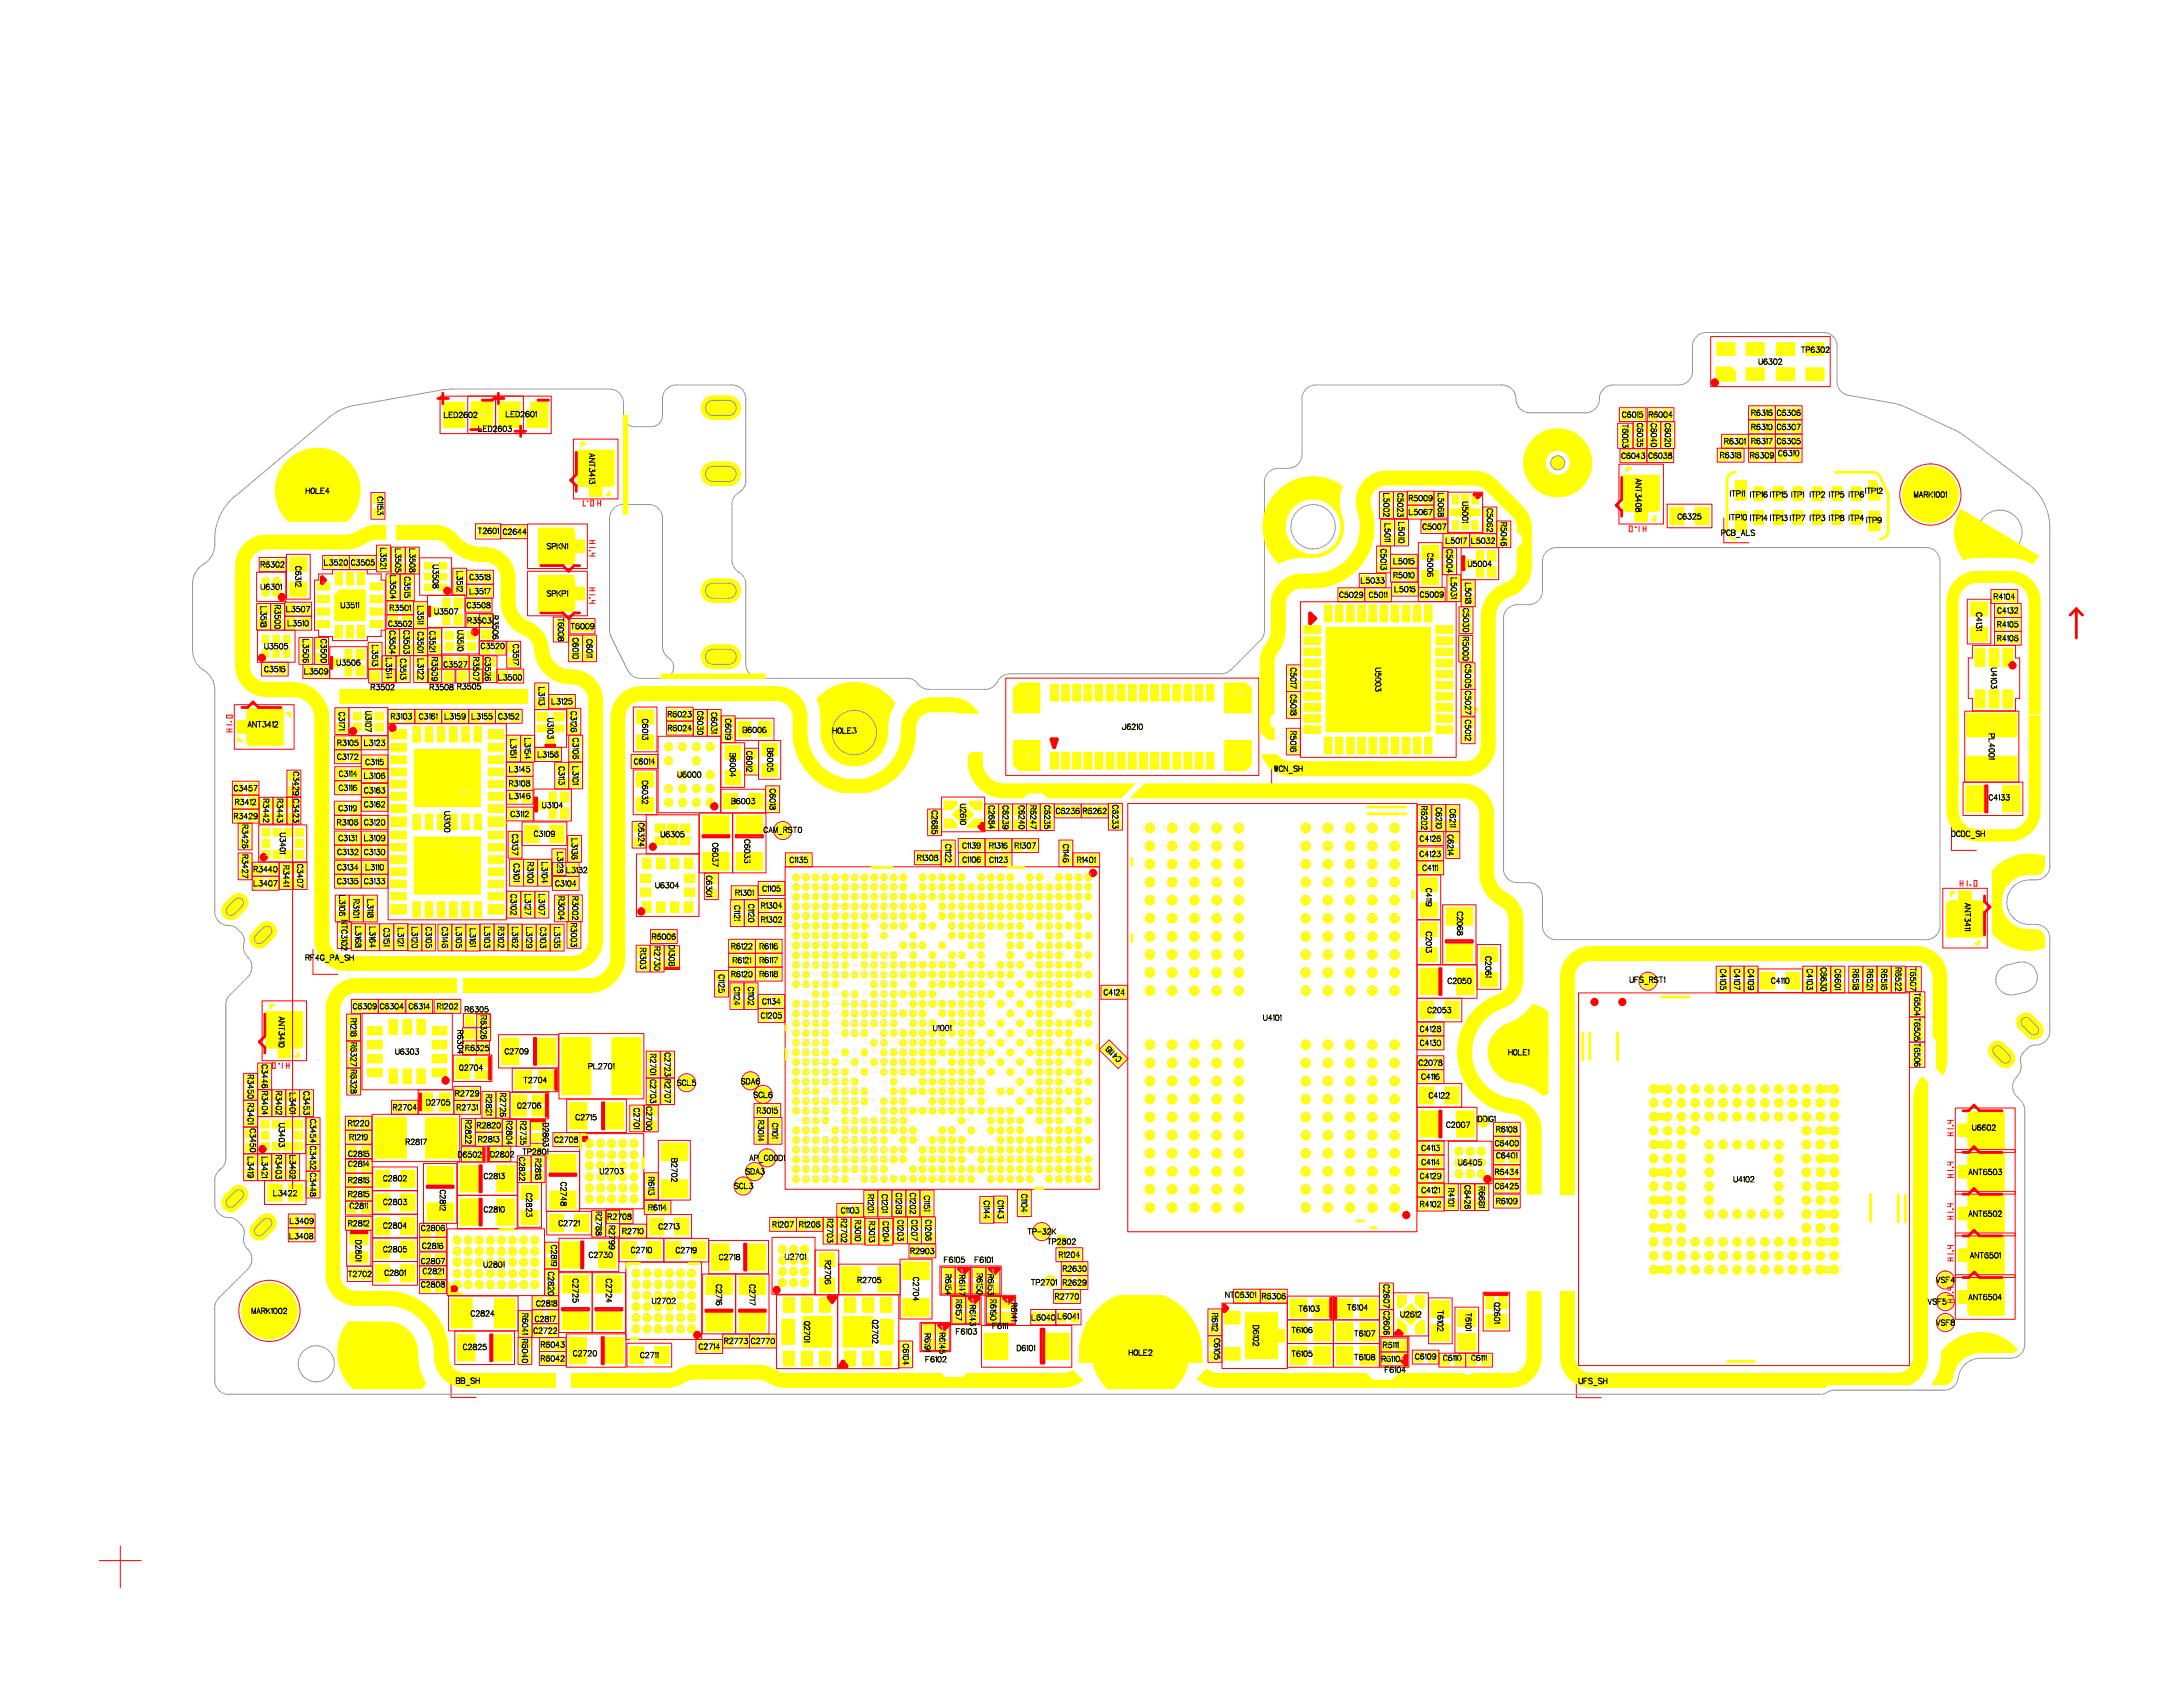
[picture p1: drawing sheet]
<svg xmlns="http://www.w3.org/2000/svg" width="279mm" height="216mm" viewBox="0 0 279 216" stroke-linecap="round" stroke-linejoin="round" font-family="sans-serif">
<defs><g id="words">
<g font-size="1.1" fill="#e8e8e8">
<text x="220.7" y="44.8">8</text>
<text x="224.4" y="44.8">7</text>
<text x="228.3" y="44.8">6</text>
<text x="232" y="44.8">5</text>
<text x="232.1" y="45">1</text>
<text x="57.9" y="53.2">1</text>
<text x="61.1" y="53.2">22</text>
<text x="65" y="53.2">1</text>
<text x="68.8" y="53.2">2</text>
<text x="207.8" y="53.2">2</text>
<text x="209.6" y="53.2">1</text>
<text x="211.4" y="53.2">1</text>
<text x="213.1" y="53.2">2</text>
<text x="220.7" y="48">1</text>
<text x="224.3" y="53">2</text>
<text x="224.4" y="48">2</text>
<text x="226.1" y="53">1</text>
<text x="227.8" y="53">1</text>
<text x="228.3" y="48">3</text>
<text x="229.6" y="53">2</text>
<text x="232" y="48">4</text>
<text x="207.8" y="55.2">2</text>
<text x="207.8" y="56.6">1</text>
<text x="207.9" y="58.4">2</text>
<text x="209.6" y="56.7">2</text>
<text x="209.7" y="54.9">1</text>
<text x="209.7" y="58.5">1</text>
<text x="211.4" y="58.4">1</text>
<text x="211.4" y="56.7">2</text>
<text x="211.4" y="54.9">1</text>
<text x="211.5" y="54">2</text>
<text x="211.5" y="54.2">1</text>
<text x="213.1" y="58.4">2</text>
<text x="213.2" y="56.7">2</text>
<text x="213.2" y="54.9">1</text>
<text x="220.3" y="58.4">2</text>
<text x="220.9" y="56.6">1</text>
<text x="222.1" y="58.4">1</text>
<text x="222.7" y="56.6">2</text>
<text x="224.3" y="56.6">2</text>
<text x="224.3" y="58.4">2</text>
<text x="224.4" y="54.8">1</text>
<text x="226.1" y="54.8">2</text>
<text x="226.1" y="56.6">1</text>
<text x="226.1" y="58.4">1</text>
<text x="227.8" y="56.6">1</text>
<text x="227.8" y="54.8">1</text>
<text x="227.8" y="58.4">1</text>
<text x="229.6" y="56.6">2</text>
<text x="229.6" y="54.8">2</text>
<text x="229.6" y="58.4">2</text>
<text x="40.4" y="62.9">1</text>
<text x="48.1" y="65.7">2</text>
<text x="48.1" y="64">1</text>
<text x="76" y="60.2">1</text>
<text x="177.2" y="65.7">2</text>
<text x="177.2" y="63.9">1</text>
<text x="179" y="65.7">2</text>
<text x="179" y="63.9">1</text>
<text x="180.7" y="65.7">1</text>
<text x="180.7" y="63.9">1</text>
<text x="182.4" y="65.7">2</text>
<text x="182.4" y="63.9">2</text>
<text x="184.1" y="65.6">2</text>
<text x="184.2" y="63.8">1</text>
<text x="186" y="64.1">3</text>
<text x="187.3" y="64.1">2</text>
<text x="188.5" y="64.1">1</text>
<text x="190.4" y="65.8">2</text>
<text x="209.8" y="63.4">1</text>
<text x="222.6" y="63">1</text>
<text x="224.9" y="63.3">1</text>
<text x="227.4" y="63.3">1</text>
<text x="229.8" y="63.3">1</text>
<text x="232.4" y="63.3">1</text>
<text x="234.8" y="63.3">1</text>
<text x="237.3" y="63.3">1</text>
<text x="239.6" y="63">1</text>
<text x="246.8" y="63.4">1</text>
<text x="48.8" y="70.7">2</text>
<text x="50.7" y="71">2</text>
<text x="52.5" y="71">2</text>
<text x="61.5" y="68.1">2</text>
<text x="62.9" y="68.1">1</text>
<text x="64.7" y="68.2">1</text>
<text x="66.4" y="68.2">2</text>
<text x="71.1" y="70">1</text>
<text x="176.8" y="70.8">2</text>
<text x="177.3" y="69.2">2</text>
<text x="177.3" y="67.4">1</text>
<text x="178.5" y="72">2</text>
<text x="179.1" y="69.2">2</text>
<text x="179.1" y="67.4">1</text>
<text x="180.3" y="72">1</text>
<text x="182.4" y="67.5">2</text>
<text x="182.8" y="70.8">1</text>
<text x="184.2" y="67.5">1</text>
<text x="185.2" y="69.3">2</text>
<text x="185.3" y="71.1">2</text>
<text x="186" y="67.4">4</text>
<text x="187" y="69.3">1</text>
<text x="187.3" y="67.4">5</text>
<text x="188.6" y="67.3">6</text>
<text x="188.7" y="69.3">1</text>
<text x="189.1" y="71.3">5</text>
<text x="190.4" y="69.3">2</text>
<text x="190.4" y="67.6">1</text>
<text x="190.7" y="71.3">4</text>
<text x="192.2" y="69.4">2</text>
<text x="192.2" y="67.6">1</text>
<text x="214.4" y="66.2">2</text>
<text x="217.6" y="66.2">1</text>
<text x="222.5" y="67.5">1</text>
<text x="222.6" y="66.8">1</text>
<text x="224.9" y="66.3">1</text>
<text x="227.4" y="66.3">1</text>
<text x="229.8" y="66.3">1</text>
<text x="232.4" y="66.3">1</text>
<text x="234.8" y="66.3">1</text>
<text x="237.3" y="66.3">1</text>
<text x="239.6" y="66.8">1</text>
<text x="33.4" y="75.9">A2A1</text>
<text x="33.4" y="74.5">B2B1</text>
<text x="33.8" y="72.4">1</text>
<text x="35.5" y="72.4">2</text>
<text x="37.9" y="75.5">2</text>
<text x="37.9" y="72.3">1</text>
<text x="41.1" y="76.8">2</text>
<text x="41.2" y="75.2">1</text>
<text x="41.9" y="72.1">1</text>
<text x="42.8" y="74.2">141312</text>
<text x="43.6" y="72.1">2</text>
<text x="44.2" y="77.6">15</text>
<text x="45.3" y="72.1">2</text>
<text x="47.1" y="72.1">1</text>
<text x="47.6" y="75.2">11</text>
<text x="47.6" y="76.8">10</text>
<text x="48.8" y="72.5">1</text>
<text x="50" y="74.4">2</text>
<text x="50.1" y="77.9">2</text>
<text x="50.1" y="76.2">1</text>
<text x="50.7" y="72.8">1</text>
<text x="51.9" y="76.2">2</text>
<text x="51.9" y="77.9">1</text>
<text x="51.9" y="74.4">1</text>
<text x="52.5" y="72.8">1</text>
<text x="53.6" y="78">2</text>
<text x="54.6" y="73.9">5</text>
<text x="54.6" y="72.6">4</text>
<text x="54.6" y="75.3">6</text>
<text x="56.4" y="73.9">2</text>
<text x="56.4" y="72.5">3</text>
<text x="56.4" y="75.3">1</text>
<text x="56.9" y="77.4">5</text>
<text x="58.4" y="77.4">4</text>
<text x="58.6" y="73.7">2</text>
<text x="58.6" y="75.4">1</text>
<text x="60.1" y="77.6">2</text>
<text x="60.3" y="75.8">1</text>
<text x="60.3" y="74">1</text>
<text x="61.9" y="77.6">1</text>
<text x="62.1" y="75.8">2</text>
<text x="62.1" y="74">2</text>
<text x="71.1" y="76.1">1</text>
<text x="171.8" y="76.2">2</text>
<text x="173.6" y="76.2">1</text>
<text x="174.5" y="74.4">2</text>
<text x="175.2" y="76.2">2</text>
<text x="176.3" y="74.4">1</text>
<text x="176.8" y="72.6">1</text>
<text x="177" y="76.2">1</text>
<text x="178.5" y="73.7">2</text>
<text x="178.7" y="75.5">1</text>
<text x="180.3" y="73.7">1</text>
<text x="180.4" y="75.5">2</text>
<text x="182.1" y="76.2">2</text>
<text x="182.8" y="74">2</text>
<text x="183.9" y="76.2">1</text>
<text x="185.3" y="72.9">1</text>
<text x="185.8" y="76.3">2</text>
<text x="185.8" y="74.5">1</text>
<text x="187.6" y="75.2">2</text>
<text x="187.6" y="72.3">1</text>
<text x="187.7" y="76.9">1</text>
<text x="189.1" y="73.3">2</text>
<text x="190.7" y="73.3">3</text>
<text x="255.4" y="76.5">1</text>
<text x="257.2" y="76.5">2</text>
<text x="33.5" y="78.2">2</text>
<text x="33.5" y="80">1</text>
<text x="33.7" y="83.7">1</text>
<text x="33.8" y="81.9">6</text>
<text x="35.1" y="83.7">2</text>
<text x="35.1" y="82">5</text>
<text x="35.3" y="80">2</text>
<text x="35.3" y="78.2">1</text>
<text x="36.5" y="83.7">3</text>
<text x="36.5" y="82">4</text>
<text x="37" y="78.1">2</text>
<text x="37" y="79.9">2</text>
<text x="38.8" y="78.1">1</text>
<text x="38.8" y="79.9">1</text>
<text x="38.9" y="82.6">1</text>
<text x="40.9" y="82.6">1</text>
<text x="41.1" y="78.4">3</text>
<text x="41.2" y="80">4</text>
<text x="43.1" y="81">5</text>
<text x="44.3" y="83.9">5</text>
<text x="44.6" y="81">6</text>
<text x="45.9" y="83.9">4</text>
<text x="45.9" y="81">7</text>
<text x="47.8" y="83.2">1</text>
<text x="47.9" y="80">8</text>
<text x="48" y="78.4">9</text>
<text x="50" y="81.5">2</text>
<text x="50" y="83.2">1</text>
<text x="50.1" y="79.7">2</text>
<text x="51.8" y="81.4">2</text>
<text x="51.8" y="83.2">1</text>
<text x="51.9" y="79.7">1</text>
<text x="53.6" y="83.2">2</text>
<text x="53.6" y="81.4">1</text>
<text x="53.6" y="79.7">1</text>
<text x="55.4" y="78.4">1</text>
<text x="55.4" y="81.3">2</text>
<text x="55.4" y="83.1">1</text>
<text x="56.9" y="79.4">2</text>
<text x="57.3" y="81.4">3</text>
<text x="57.3" y="82.9">4</text>
<text x="58.4" y="79.4">3</text>
<text x="58.6" y="81.4">2</text>
<text x="58.7" y="82.9">5</text>
<text x="60.1" y="81.4">1</text>
<text x="60.1" y="82.8">6</text>
<text x="60.2" y="79.5">1</text>
<text x="61.9" y="83.1">1</text>
<text x="62" y="79.5">2</text>
<text x="62" y="81.3">1</text>
<text x="63.7" y="83.1">2</text>
<text x="65.5" y="83">1</text>
<text x="71.5" y="80">2</text>
<text x="71.5" y="81.4">1</text>
<text x="73.4" y="82.2">1</text>
<text x="73.6" y="80.3">2</text>
<text x="75" y="80.3">1</text>
<text x="75.2" y="82.2">1</text>
<text x="167.7" y="82.1">2</text>
<text x="167.7" y="83.5">3</text>
<text x="167.7" y="80.7">1</text>
<text x="169.4" y="78.6">40</text>
<text x="170.9" y="78.6">39</text>
<text x="172.3" y="78.6">38</text>
<text x="173.7" y="78.6">37</text>
<text x="175.1" y="78.6">36</text>
<text x="176.5" y="78.6">35</text>
<text x="178" y="78.6">34</text>
<text x="179.4" y="78.6">33</text>
<text x="180.8" y="78.6">32</text>
<text x="182.2" y="78.6">31</text>
<text x="184.3" y="83.5">28</text>
<text x="184.3" y="82.1">29</text>
<text x="184.3" y="80.7">30</text>
<text x="187.3" y="82.3">2</text>
<text x="187.4" y="78.6">2</text>
<text x="187.4" y="80.4">1</text>
<text x="253" y="78.1">2</text>
<text x="253.1" y="81.3">1</text>
<text x="255.8" y="78.3">2</text>
<text x="255.9" y="80">1</text>
<text x="255.9" y="81.8">1</text>
<text x="257.6" y="80">2</text>
<text x="257.6" y="81.8">2</text>
<text x="257.6" y="78.3">1</text>
<text x="34" y="85.8">2</text>
<text x="35.8" y="85.8">1</text>
<text x="38.9" y="84.3">2</text>
<text x="39.4" y="86">1</text>
<text x="40.9" y="84.3">2</text>
<text x="41.1" y="86">2</text>
<text x="42.8" y="84.9">1</text>
<text x="44.3" y="85.9">2</text>
<text x="45.9" y="85.9">3</text>
<text x="47.7" y="86.6">2</text>
<text x="47.7" y="84.9">2</text>
<text x="49.5" y="86.6">2</text>
<text x="49.5" y="86.7">1</text>
<text x="49.5" y="84.9">1</text>
<text x="51.3" y="86.6">2</text>
<text x="51.4" y="84.9">1</text>
<text x="53.6" y="84.9">2</text>
<text x="53.6" y="86.7">1</text>
<text x="55.4" y="86.6">2</text>
<text x="55.4" y="84.9">1</text>
<text x="57.1" y="84.9">2</text>
<text x="57.2" y="86.7">1</text>
<text x="58.9" y="86.6">2</text>
<text x="58.9" y="84.9">1</text>
<text x="60.7" y="84.9">2</text>
<text x="60.7" y="86.7">1</text>
<text x="62.4" y="84.9">2</text>
<text x="62.5" y="86.7">1</text>
<text x="64.2" y="86.6">2</text>
<text x="65.5" y="84.8">2</text>
<text x="66" y="86.7">1</text>
<text x="69.1" y="88.3">1</text>
<text x="70.8" y="89.9">2</text>
<text x="72.6" y="89.9">1</text>
<text x="73.4" y="84">2</text>
<text x="75.2" y="84">2</text>
<text x="131.2" y="89.2">31</text>
<text x="134.4" y="88.8">30</text>
<text x="135.8" y="88.8">29</text>
<text x="137.2" y="88.8">28</text>
<text x="138.6" y="88.8">27</text>
<text x="140.1" y="88.8">26</text>
<text x="141.5" y="88.8">25</text>
<text x="142.9" y="88.8">24</text>
<text x="144.3" y="88.8">23</text>
<text x="145.8" y="88.8">22</text>
<text x="147.2" y="88.8">21</text>
<text x="148.6" y="88.8">20</text>
<text x="150.1" y="88.8">19</text>
<text x="151.5" y="88.8">18</text>
<text x="152.9" y="88.8">17</text>
<text x="154.3" y="88.8">16</text>
<text x="157.9" y="89">34</text>
<text x="165.3" y="86">2</text>
<text x="165.3" y="87.8">1</text>
<text x="165.3" y="89.5">1</text>
<text x="167.7" y="89.2">7</text>
<text x="167.7" y="86.4">5</text>
<text x="167.7" y="85">4</text>
<text x="167.7" y="87.8">6</text>
<text x="175.8" y="87.1">41</text>
<text x="184.3" y="86.4">26</text>
<text x="184.3" y="87.8">25</text>
<text x="184.3" y="89.2">24</text>
<text x="184.3" y="85">27</text>
<text x="187.3" y="84">1</text>
<text x="187.6" y="89.2">2</text>
<text x="187.6" y="87.5">2</text>
<text x="187.6" y="85.8">1</text>
<text x="253.2" y="89.6">4</text>
<text x="253.2" y="84.3">3</text>
<text x="254.9" y="84.3">2</text>
<text x="255" y="89.6">5</text>
<text x="256.7" y="84.3">1</text>
<text x="256.8" y="89.6">6</text>
<text x="33.6" y="93.2">1</text>
<text x="43.4" y="95.2">1</text>
<text x="43.5" y="91.5">2</text>
<text x="43.5" y="93.3">1</text>
<text x="45.2" y="95.2">2</text>
<text x="45.5" y="93.2">1</text>
<text x="45.5" y="91.8">6</text>
<text x="46.8" y="95.2">1</text>
<text x="46.9" y="93.2">2</text>
<text x="46.9" y="91.8">5</text>
<text x="48.3" y="93.2">3</text>
<text x="48.3" y="91.8">4</text>
<text x="48.6" y="95.2">2</text>
<text x="50.3" y="91.8">1</text>
<text x="50.7" y="95.8">2</text>
<text x="50.8" y="94.1">1</text>
<text x="52" y="91.8">2</text>
<text x="52.8" y="94.1">42</text>
<text x="53.6" y="91.8">2</text>
<text x="54.3" y="94.1">41</text>
<text x="55.5" y="91.8">1</text>
<text x="55.9" y="94.1">40</text>
<text x="57.1" y="91.8">1</text>
<text x="57.4" y="94.1">39</text>
<text x="58.9" y="91.8">2</text>
<text x="59" y="94.1">38</text>
<text x="60.6" y="91.8">1</text>
<text x="60.6" y="94.1">37</text>
<text x="62.3" y="91.8">2</text>
<text x="62.9" y="95.8">35</text>
<text x="62.9" y="94.1">36</text>
<text x="64" y="91.8">2</text>
<text x="65.4" y="95">2</text>
<text x="65.8" y="91.8">1</text>
<text x="67.3" y="95.1">1</text>
<text x="69.1" y="90.1">2</text>
<text x="69.2" y="91.9">4</text>
<text x="69.2" y="93.4">5</text>
<text x="70.2" y="94.9">1</text>
<text x="71.2" y="93.4">2</text>
<text x="71.2" y="91.9">3</text>
<text x="73.2" y="91.6">2</text>
<text x="73.2" y="93.4">1</text>
<text x="73.4" y="95">1</text>
<text x="82.3" y="91.9">2</text>
<text x="82.3" y="95.1">1</text>
<text x="84.9" y="95.7">E4 E3 E2 E1</text>
<text x="85.8" y="91.5">2</text>
<text x="85.8" y="93.3">2</text>
<text x="87.6" y="91.5">1</text>
<text x="87.6" y="93.3">1</text>
<text x="89.4" y="93.5">2</text>
<text x="89.4" y="91.8">1</text>
<text x="91.1" y="93.5">2</text>
<text x="91.2" y="91.8">1</text>
<text x="92.9" y="92.6">2</text>
<text x="93" y="94.3">1</text>
<text x="95" y="93.5">2</text>
<text x="97.6" y="93.5">1</text>
<text x="109.1" y="93.9">1</text>
<text x="165.3" y="95.9">2</text>
<text x="165.3" y="94.1">1</text>
<text x="165.3" y="91.2">2</text>
<text x="167.4" y="93.5">10</text>
<text x="167.7" y="90.7">8</text>
<text x="167.7" y="92.1">9</text>
<text x="169.4" y="95.6">11</text>
<text x="170.9" y="95.6">12</text>
<text x="172.3" y="95.6">13</text>
<text x="173.7" y="95.6">14</text>
<text x="175.1" y="95.6">15</text>
<text x="176.6" y="95.6">16</text>
<text x="178" y="95.6">17</text>
<text x="179.4" y="95.6">18</text>
<text x="180.8" y="95.6">19</text>
<text x="182.2" y="95.6">20</text>
<text x="184.3" y="90.7">23</text>
<text x="184.3" y="92.1">22</text>
<text x="184.3" y="93.5">21</text>
<text x="187.6" y="92.7">2</text>
<text x="187.6" y="91">1</text>
<text x="187.6" y="94.5">1</text>
<text x="188.7" y="91.1">2</text>
<text x="188.8" y="90.8">1</text>
<text x="254.7" y="92.9">1</text>
<text x="30.3" y="101">1</text>
<text x="32" y="101">2</text>
<text x="37.3" y="101.3">2</text>
<text x="37.4" y="99.5">1</text>
<text x="43.4" y="100.9">2</text>
<text x="43.4" y="97">1</text>
<text x="43.4" y="99.1">2</text>
<text x="45.1" y="97">2</text>
<text x="45.2" y="101">1</text>
<text x="45.2" y="99.2">1</text>
<text x="46.8" y="101.3">2</text>
<text x="46.8" y="99.4">2</text>
<text x="46.8" y="97.7">2</text>
<text x="48.6" y="101.3">1</text>
<text x="48.6" y="99.4">1</text>
<text x="48.6" y="97.7">1</text>
<text x="50.7" y="97.3">3</text>
<text x="50.7" y="100.5">5</text>
<text x="50.8" y="98.9">4</text>
<text x="58.9" y="101.7">49</text>
<text x="62.9" y="100.5">32</text>
<text x="62.9" y="98.9">33</text>
<text x="62.9" y="97.3">34</text>
<text x="65.4" y="98.6">2</text>
<text x="65.4" y="100.4">1</text>
<text x="65.5" y="96.8">1</text>
<text x="67.1" y="100.4">2</text>
<text x="67.2" y="98.6">1</text>
<text x="67.3" y="96.8">2</text>
<text x="69" y="96.7">2</text>
<text x="70.8" y="96.7">1</text>
<text x="71.6" y="100.3">2</text>
<text x="71.6" y="98.5">1</text>
<text x="73.4" y="100.3">2</text>
<text x="73.4" y="98.5">1</text>
<text x="73.4" y="96.8">2</text>
<text x="81.4" y="97.6">1</text>
<text x="82.3" y="99.9">2</text>
<text x="83.1" y="97.6">2</text>
<text x="84.9" y="101">B4 B3 B2 B1</text>
<text x="85" y="97.5">D4</text>
<text x="86.7" y="99.2">C3</text>
<text x="88.5" y="97.5">D2</text>
<text x="90.3" y="99.3">C1</text>
<text x="93.5" y="96.4">2</text>
<text x="93.5" y="99.6">1</text>
<text x="95.9" y="96.7">2</text>
<text x="95.9" y="98.5">1</text>
<text x="98.2" y="98.7">2</text>
<text x="98.3" y="96.1">1</text>
<text x="98.7" y="101.5">1</text>
<text x="131.2" y="97">32</text>
<text x="134.7" y="97.5">1</text>
<text x="136.1" y="97.5">2</text>
<text x="137.5" y="97.5">3</text>
<text x="139" y="97.5">4</text>
<text x="140.4" y="97.5">5</text>
<text x="141.9" y="97.5">6</text>
<text x="143.2" y="97.5">7</text>
<text x="144.7" y="97.5">8</text>
<text x="146.1" y="97.5">9</text>
<text x="147.2" y="97.5">10</text>
<text x="148.6" y="97.5">11</text>
<text x="150.1" y="97.5">12</text>
<text x="151.5" y="97.5">13</text>
<text x="152.9" y="97.5">14</text>
<text x="154.3" y="97.5">15</text>
<text x="157.9" y="97">33</text>
<text x="164.6" y="98.5">1</text>
<text x="254.7" y="98.4">2</text>
<text x="30.3" y="102.8">1</text>
<text x="30.3" y="104.6">1</text>
<text x="31.1" y="106.3">2</text>
<text x="32" y="102.8">2</text>
<text x="32.1" y="104.6">2</text>
<text x="33.8" y="103">2</text>
<text x="33.8" y="104.8">1</text>
<text x="33.8" y="106.6">9</text>
<text x="35.2" y="106.6">8</text>
<text x="35.6" y="103">2</text>
<text x="35.6" y="104.8">1</text>
<text x="36.7" y="106.7">7</text>
<text x="37.3" y="104.8">2</text>
<text x="37.4" y="103">1</text>
<text x="38.1" y="106.6">6</text>
<text x="43.3" y="107.4">2</text>
<text x="43.4" y="105.4">1</text>
<text x="43.4" y="103.6">1</text>
<text x="45.1" y="105.4">2</text>
<text x="45.1" y="103.5">2</text>
<text x="45.1" y="107.4">1</text>
<text x="46.8" y="103.1">2</text>
<text x="46.8" y="107.4">2</text>
<text x="46.8" y="105.4">1</text>
<text x="48.6" y="105.4">2</text>
<text x="48.6" y="103.1">1</text>
<text x="48.6" y="107.4">1</text>
<text x="50.8" y="103.6">7</text>
<text x="50.8" y="105.3">8</text>
<text x="50.8" y="102">6</text>
<text x="50.8" y="107">9</text>
<text x="52.8" y="105.3">48</text>
<text x="54.3" y="105.3">47</text>
<text x="55.9" y="105.3">46</text>
<text x="57.5" y="105.3">45</text>
<text x="59" y="105.3">44</text>
<text x="60.6" y="105.3">43</text>
<text x="62.9" y="107">28</text>
<text x="62.9" y="105.3">2921</text>
<text x="62.9" y="103.6">30</text>
<text x="62.9" y="102">31</text>
<text x="65.4" y="102.2">1</text>
<text x="65.4" y="104.3">1</text>
<text x="65.7" y="107.4">1</text>
<text x="67.1" y="102.2">2</text>
<text x="67.2" y="104.3">2</text>
<text x="67.8" y="106.8">1</text>
<text x="69" y="103.2">1</text>
<text x="70.4" y="104.2">2</text>
<text x="70.5" y="102.2">5</text>
<text x="71" y="106.8">2</text>
<text x="72" y="104.2">3</text>
<text x="72" y="102.2">4</text>
<text x="73.3" y="107.9">1</text>
<text x="81.5" y="107.9">2</text>
<text x="81.5" y="106.1">1</text>
<text x="82.3" y="103.1">1</text>
<text x="84.2" y="107.7">1</text>
<text x="84.3" y="106.1">6</text>
<text x="84.9" y="102.8">A4 A3 A2 A1</text>
<text x="85.8" y="107.7">2</text>
<text x="85.8" y="106.1">5</text>
<text x="87.4" y="107.7">3</text>
<text x="87.4" y="106.1">4</text>
<text x="91.4" y="105.7">1</text>
<text x="93.3" y="102.6">1</text>
<text x="95.7" y="105.7">1</text>
<text x="96.4" y="102.6">2</text>
<text x="98.6" y="103.3">2</text>
<text x="99.9" y="106.4">1</text>
<text x="119.3" y="104.5">2</text>
<text x="119.4" y="106.3">1</text>
<text x="121.1" y="103.2">3</text>
<text x="121.1" y="105.5">4</text>
<text x="123" y="104.4">5</text>
<text x="124.9" y="103.2">2</text>
<text x="125" y="105.5">1</text>
<text x="126.6" y="103.8">2</text>
<text x="126.7" y="105.6">1</text>
<text x="128.4" y="105.6">2</text>
<text x="128.4" y="103.8">1</text>
<text x="130.2" y="105.6">2</text>
<text x="130.2" y="103.8">1</text>
<text x="132" y="103.8">2</text>
<text x="132" y="105.6">1</text>
<text x="133.8" y="105.6">2</text>
<text x="133.8" y="103.8">1</text>
<text x="135.5" y="103.9">1</text>
<text x="137.3" y="103.9">2</text>
<text x="139" y="103.9">1</text>
<text x="140.7" y="103.9">2</text>
<text x="142.5" y="105.5">2</text>
<text x="142.5" y="103.8">1</text>
<text x="145.9" y="106.1">AB12 AB11 AB10 AB9</text>
<text x="157.6" y="106.1">AB8</text>
<text x="166.1" y="106.1">AB5</text>
<text x="169" y="106.1">AB4</text>
<text x="171.8" y="106.1">AB3</text>
<text x="174.7" y="106.1">AB2</text>
<text x="177.5" y="106.1">AB1</text>
<text x="181.9" y="107.5">1</text>
<text x="182" y="105.7">2</text>
<text x="182.1" y="103.9">1</text>
<text x="183.7" y="107.4">2</text>
<text x="183.9" y="105.7">2</text>
<text x="183.9" y="103.9">1</text>
<text x="185.7" y="107.4">2</text>
<text x="185.7" y="103.9">2</text>
<text x="185.7" y="105.7">1</text>
<text x="251.7" y="106.8">1</text>
<text x="252.5" y="102.4">1</text>
<text x="257.2" y="102.4">2</text>
<text x="31.1" y="110.1">2</text>
<text x="31.1" y="108.1">1</text>
<text x="31.1" y="111.9">1</text>
<text x="32.8" y="111.4">2</text>
<text x="32.8" y="113.2">1</text>
<text x="33.5" y="108.1">10</text>
<text x="33.8" y="109.5">1</text>
<text x="34.6" y="113.2">2</text>
<text x="34.6" y="111.4">1</text>
<text x="35.2" y="109.5">2</text>
<text x="36.4" y="111.3">2</text>
<text x="36.4" y="113.1">1</text>
<text x="36.6" y="109.5">3</text>
<text x="38.1" y="108.1">5</text>
<text x="38.1" y="109.5">4</text>
<text x="38.1" y="113.1">2</text>
<text x="38.2" y="111.4">1</text>
<text x="43.4" y="112.9">2</text>
<text x="43.4" y="109.2">2</text>
<text x="43.4" y="111.1">1</text>
<text x="45.1" y="111.1">2</text>
<text x="45.2" y="112.9">1</text>
<text x="45.2" y="109.2">1</text>
<text x="46.8" y="109.2">2</text>
<text x="46.8" y="112.9">1</text>
<text x="46.8" y="111.1">2</text>
<text x="48.6" y="112.9">2</text>
<text x="48.6" y="109.2">1</text>
<text x="48.6" y="111.1">1</text>
<text x="50.5" y="108.6">10</text>
<text x="50.5" y="110.1">11</text>
<text x="50.5" y="111.7">12</text>
<text x="50.5" y="113.2">13</text>
<text x="58.9" y="108.9">50</text>
<text x="62.9" y="113.2">24</text>
<text x="62.9" y="110.1">26</text>
<text x="62.9" y="108.6">27</text>
<text x="62.9" y="111.7">25</text>
<text x="65.7" y="109.1">2</text>
<text x="65.8" y="110.9">2</text>
<text x="65.9" y="112.7">1</text>
<text x="67.6" y="110.9">2</text>
<text x="67.7" y="112.7">1</text>
<text x="69.4" y="112.7">2</text>
<text x="69.5" y="110.9">1</text>
<text x="71.3" y="111.4">2</text>
<text x="71.3" y="113.2">2</text>
<text x="71.3" y="109.6">1</text>
<text x="73.1" y="111.4">1</text>
<text x="73.1" y="113.2">1</text>
<text x="73.3" y="109.7">2</text>
<text x="82.1" y="112.5">11</text>
<text x="82.2" y="110.6">10</text>
<text x="84.3" y="110.6">9</text>
<text x="86.1" y="110.6">8</text>
<text x="87.9" y="110.6">7</text>
<text x="88.1" y="112.5">6</text>
<text x="90.8" y="112.7">2</text>
<text x="91.4" y="110.4">2</text>
<text x="95.6" y="110.4">2</text>
<text x="97.6" y="113.8">1</text>
<text x="99.4" y="113.8">2</text>
<text x="100.9" y="112.4">AL1 AJ1 AG1 AE1 AC1 AA1Y1</text>
<text x="100.9" y="113.6">AL2 AJ2 AG2 AE2 AC2 AA2Y2</text>
<text x="101.1" y="110.2">2</text>
<text x="102.2" y="113.6">AK2 AH2 AF2 AD2 AB2</text>
<text x="102.2" y="112.4">AK1 AH1 AF1 AD1 AB1</text>
<text x="102.9" y="110.2">1</text>
<text x="117.4" y="112.4">V1U1T1R1P1</text>
<text x="117.4" y="113.6">V2U2T2R2P2N2M2L2K2J2H2G2F2E2D2C2B2A2</text>
<text x="117.6" y="109.9">2</text>
<text x="119.4" y="109.9">1</text>
<text x="121.1" y="110.2">2</text>
<text x="121.1" y="108.5">1</text>
<text x="123.2" y="108.3">2</text>
<text x="123.2" y="110.1">2</text>
<text x="124.9" y="112.4">M1L1K1J1</text>
<text x="125" y="108.3">1</text>
<text x="125" y="110.1">1</text>
<text x="126.6" y="108.3">1</text>
<text x="126.6" y="110.2">2</text>
<text x="128.4" y="108.3">2</text>
<text x="128.4" y="110.2">1</text>
<text x="130.1" y="108.3">2</text>
<text x="131.2" y="112.4">G1F1</text>
<text x="131.9" y="108.3">1</text>
<text x="135" y="112.4">D1C1B1A1</text>
<text x="136.2" y="110.2">2</text>
<text x="136.2" y="108.5">1</text>
<text x="137.9" y="110.2">2</text>
<text x="139.7" y="110.2">1</text>
<text x="145.9" y="108.4">AA12 AA11 AA10 AA9</text>
<text x="146.2" y="113">W12</text>
<text x="146.2" y="110.7">Y12</text>
<text x="149.1" y="113">W11</text>
<text x="149.1" y="110.7">Y11</text>
<text x="151.9" y="113">W10</text>
<text x="151.9" y="110.7">Y10</text>
<text x="155.1" y="113">W9</text>
<text x="155.1" y="110.7">Y9</text>
<text x="157.6" y="108.4">AA8</text>
<text x="157.9" y="113">W8</text>
<text x="158" y="110.7">Y8</text>
<text x="166.1" y="108.4">AA5</text>
<text x="166.5" y="113">W5</text>
<text x="166.5" y="110.7">Y5</text>
<text x="169" y="108.4">AA4</text>
<text x="169.3" y="113">W4</text>
<text x="169.3" y="110.7">Y4</text>
<text x="171.8" y="108.4">AA3</text>
<text x="172.2" y="113">W3</text>
<text x="172.2" y="110.7">Y3</text>
<text x="174.7" y="108.4">AA2</text>
<text x="175" y="113">W2</text>
<text x="175" y="110.7">Y2</text>
<text x="177.5" y="108.4">AA1</text>
<text x="177.9" y="113">W1</text>
<text x="177.9" y="110.7">Y1</text>
<text x="181.9" y="109.4">1</text>
<text x="181.9" y="111.2">1</text>
<text x="182.6" y="113.4">2</text>
<text x="183.7" y="109.4">2</text>
<text x="183.7" y="111.2">2</text>
<text x="185.7" y="109.2">1</text>
<text x="43.5" y="115.5">2</text>
<text x="43.6" y="117.3">1</text>
<text x="43.8" y="118.9">2</text>
<text x="45.3" y="117.3">2</text>
<text x="45.4" y="115.5">1</text>
<text x="45.6" y="119.2">1</text>
<text x="47.1" y="117.3">2</text>
<text x="47.1" y="115.5">1</text>
<text x="47.4" y="119.2">2</text>
<text x="49.2" y="119.2">2</text>
<text x="50.5" y="114.8">14</text>
<text x="50.5" y="116.5">15</text>
<text x="51" y="119.2">1</text>
<text x="52.8" y="116.5">16</text>
<text x="52.8" y="119.2">2</text>
<text x="54.3" y="116.5">17</text>
<text x="54.6" y="119.2">2</text>
<text x="55.9" y="116.5">18</text>
<text x="56.7" y="119.2">2</text>
<text x="57.5" y="116.5">19</text>
<text x="58.5" y="119.2">2</text>
<text x="59" y="116.5">20</text>
<text x="60.3" y="119.2">1</text>
<text x="60.6" y="116.5">21</text>
<text x="62.1" y="119.2">2</text>
<text x="62.9" y="116.5">22</text>
<text x="62.9" y="114.8">23</text>
<text x="63.9" y="119.2">2</text>
<text x="65.5" y="115">2</text>
<text x="65.5" y="116.8">1</text>
<text x="65.7" y="119.2">1</text>
<text x="67.3" y="116.8">2</text>
<text x="67.3" y="115">1</text>
<text x="67.5" y="119.2">2</text>
<text x="69.1" y="116.8">2</text>
<text x="69.1" y="115">1</text>
<text x="69.3" y="119.2">2</text>
<text x="71" y="119.2">1</text>
<text x="71.6" y="117.3">2</text>
<text x="71.6" y="115.5">1</text>
<text x="73.2" y="118.9">1</text>
<text x="73.4" y="115.5">2</text>
<text x="73.4" y="117.3">1</text>
<text x="82.1" y="114.3">12</text>
<text x="82.5" y="116.2">1</text>
<text x="84.3" y="116.2">2</text>
<text x="86.1" y="116.2">3</text>
<text x="87.9" y="116.2">4</text>
<text x="88" y="114.3">5</text>
<text x="90.8" y="114.4">1</text>
<text x="94.1" y="117.9">2</text>
<text x="94.1" y="116.1">1</text>
<text x="94.2" y="114.4">1</text>
<text x="95.9" y="117.9">2</text>
<text x="95.9" y="116.1">1</text>
<text x="95.9" y="114.4">2</text>
<text x="97.6" y="117.8">1</text>
<text x="97.6" y="116">1</text>
<text x="99.4" y="117.8">2</text>
<text x="99.4" y="116">2</text>
<text x="100.9" y="116.1">AL4 AJ4 AG4 AE4 AC4 AA4Y4W4V4</text>
<text x="100.9" y="119.9">AL7 AJ7 AG7 AE7</text>
<text x="100.9" y="117.4">AL5 AJ5 AG5 AE5 AC5 AA5Y5W5V5</text>
<text x="100.9" y="118.6">AL6 AJ6 AG6 AE6</text>
<text x="100.9" y="114.9">AL3 AJ3 AG3 AE3 AC3 AA3Y3W3V3U3T3R3P3N3M3L3K3J3H3G3F3E3D3C3B3A3</text>
<text x="102.2" y="116.1">AK4 AH4 AF4 AD4 AB4</text>
<text x="102.2" y="114.9">AK3 AH3 AF3 AD3 AB3</text>
<text x="102.2" y="119.9">AK7 AH7 AF7 AD7 AB7</text>
<text x="102.2" y="118.6">AK6 AH6 AF6 AD6 AB6</text>
<text x="102.2" y="117.4">AK5 AH5 AF5 AD5 AB5</text>
<text x="113.4" y="118.6">AA6Y6</text>
<text x="116.2" y="119.9">W7</text>
<text x="117.4" y="118.6">V6U6</text>
<text x="120" y="117.4">T5R5P5N5M5L5K5J5H5G5F5E5D5</text>
<text x="120" y="116.1">T4R4P4N4M4L4K4J4H4G4F4E4D4C4B4</text>
<text x="121.2" y="119.9">R7P7N7M7</text>
<text x="121.2" y="118.6">R6P6N6M6L6K6J6H6</text>
<text x="128.7" y="119.9">J7H7G7</text>
<text x="132.5" y="118.6">F6E6D6C6B6</text>
<text x="133.7" y="119.9">E7D7</text>
<text x="137.4" y="117.4">B5A5</text>
<text x="137.4" y="119.9">B7A7</text>
<text x="146.2" y="115.3">V12</text>
<text x="146.2" y="117.6">U12</text>
<text x="146.3" y="120">T12</text>
<text x="149.1" y="115.3">V11</text>
<text x="149.1" y="117.6">U11</text>
<text x="149.1" y="120">T11</text>
<text x="151.9" y="115.3">V10</text>
<text x="151.9" y="117.6">U10</text>
<text x="152" y="120">T10</text>
<text x="155.1" y="115.3">V9</text>
<text x="155.1" y="117.6">U9</text>
<text x="155.1" y="120">T9</text>
<text x="157.9" y="115.3">V8</text>
<text x="157.9" y="117.6">U8</text>
<text x="158" y="120">T8</text>
<text x="166.5" y="115.3">V5</text>
<text x="166.5" y="117.7">U5</text>
<text x="166.5" y="120">T5</text>
<text x="169.3" y="115.3">V4</text>
<text x="169.3" y="117.7">U4</text>
<text x="169.4" y="120">T4</text>
<text x="172.2" y="115.3">V3</text>
<text x="172.2" y="117.6">U3</text>
<text x="172.2" y="120">T3</text>
<text x="175" y="115.3">V2</text>
<text x="175" y="117.6">U2</text>
<text x="175" y="120">T2</text>
<text x="177.8" y="115.3">V1</text>
<text x="177.9" y="117.6">U1</text>
<text x="177.9" y="120">T1</text>
<text x="182.6" y="119.1">2</text>
<text x="182.6" y="116.6">1</text>
<text x="186.5" y="117.4">2</text>
<text x="251.3" y="117.6">1</text>
<text x="41.9" y="122.7">1</text>
<text x="43.8" y="120.7">1</text>
<text x="45.6" y="120.9">2</text>
<text x="47.4" y="121">1</text>
<text x="49.2" y="121">1</text>
<text x="51" y="120.9">2</text>
<text x="52.8" y="121">1</text>
<text x="54.6" y="121">1</text>
<text x="56.7" y="121">1</text>
<text x="58.5" y="121">1</text>
<text x="60.2" y="121">2</text>
<text x="62.1" y="121">1</text>
<text x="63.9" y="121">1</text>
<text x="65.7" y="121">2</text>
<text x="67.5" y="121">1</text>
<text x="69.3" y="121">1</text>
<text x="71" y="121">2</text>
<text x="73.2" y="120.7">2</text>
<text x="82" y="121.9">2</text>
<text x="82.1" y="123.7">1</text>
<text x="83.8" y="120">1</text>
<text x="83.8" y="121.9">2</text>
<text x="83.9" y="123.7">1</text>
<text x="85.6" y="120">2</text>
<text x="85.7" y="121.9">2</text>
<text x="85.7" y="123.4">1</text>
<text x="92.1" y="125.1">2</text>
<text x="93.8" y="124.8">1</text>
<text x="93.8" y="123">1</text>
<text x="93.8" y="121.2">1</text>
<text x="95.6" y="124.8">2</text>
<text x="95.6" y="123">2</text>
<text x="95.6" y="121.2">2</text>
<text x="97.2" y="121.2">2</text>
<text x="97.2" y="123">2</text>
<text x="97.2" y="124.8">2</text>
<text x="99" y="121.2">1</text>
<text x="99" y="123">1</text>
<text x="99" y="124.8">1</text>
<text x="100.6" y="124.9">AL11</text>
<text x="100.6" y="123.6">AL10AJ10AG10</text>
<text x="100.9" y="122.4">AL9 AJ9 AG9 AE9 AC9 AA9</text>
<text x="100.9" y="121.1">AL8 AJ8 AG8 AE8</text>
<text x="101.9" y="123.6">AK10AH10AF10AD10AB10 Y10 V10 T10</text>
<text x="101.9" y="124.9">AK11AH11AF11AD11AB11 Y11 V11 T11 P11 M11 K11</text>
<text x="102.2" y="122.4">AK9 AH9 AF9 AD9 AB9</text>
<text x="102.2" y="121.1">AK8 AH8 AF8 AD8</text>
<text x="105.6" y="124.9">AG11AE11AC11AA11W11 U11 R11 N11 L11 J11 G11 E11 C11 A11</text>
<text x="110.6" y="123.6">AC10AA10W10 U10 R10 N10</text>
<text x="115" y="121.1">Y8W8V8</text>
<text x="116.2" y="122.4">W9</text>
<text x="118.7" y="122.4">U9</text>
<text x="120" y="121.1">T8</text>
<text x="121.2" y="122.4">R9P9</text>
<text x="123.7" y="121.1">N8M8</text>
<text x="124.6" y="123.6">M10 K10 H10 F10 D10 B10</text>
<text x="124.9" y="122.4">M9</text>
<text x="128.4" y="123.6">J10</text>
<text x="128.7" y="121.1">J8H8</text>
<text x="128.7" y="122.4">J9</text>
<text x="131.2" y="122.4">G9F9E9D9</text>
<text x="132.2" y="124.9">F11 D11 B11</text>
<text x="132.5" y="121.1">F8E8D8C8B8</text>
<text x="133.4" y="123.6">E10 C10</text>
<text x="137.4" y="122.4">B9A9</text>
<text x="146.2" y="122.3">R12</text>
<text x="146.3" y="124.6">P12</text>
<text x="149.1" y="122.3">R11</text>
<text x="149.1" y="124.6">P11</text>
<text x="151.9" y="122.3">R10</text>
<text x="152" y="124.6">P10</text>
<text x="155.1" y="122.3">R9</text>
<text x="155.1" y="124.6">P9</text>
<text x="157.9" y="122.3">R8</text>
<text x="158" y="124.6">P8</text>
<text x="166.5" y="122.3">R5</text>
<text x="166.5" y="124.6">P5</text>
<text x="169.3" y="122.3">R4</text>
<text x="169.4" y="124.6">P4</text>
<text x="172.2" y="122.3">R3</text>
<text x="172.2" y="124.6">P3</text>
<text x="175" y="122.3">R2</text>
<text x="175.1" y="124.6">P2</text>
<text x="177.9" y="122.3">R1</text>
<text x="177.9" y="124.6">P1</text>
<text x="182.6" y="125.8">1</text>
<text x="182.6" y="122.3">1</text>
<text x="186.5" y="122.1">1</text>
<text x="187.3" y="125.7">2</text>
<text x="190.3" y="122.3">2</text>
<text x="190.3" y="125.5">1</text>
<text x="210.7" y="125.7">1</text>
<text x="220.3" y="124.6">2</text>
<text x="222.1" y="124.6">2</text>
<text x="223.8" y="124.6">2</text>
<text x="226" y="125.6">1</text>
<text x="229.2" y="125.6">2</text>
<text x="231.4" y="124.6">2</text>
<text x="233.1" y="124.6">2</text>
<text x="234.9" y="124.6">2</text>
<text x="237.2" y="124.6">2</text>
<text x="239.1" y="124.6">2</text>
<text x="240.9" y="124.6">2</text>
<text x="242.7" y="124.6">2</text>
<text x="244.7" y="124.7">2</text>
<text x="45" y="130.7">1</text>
<text x="45.5" y="128.9">2</text>
<text x="47.3" y="128.9">1</text>
<text x="49" y="128.9">1</text>
<text x="50.1" y="131.6">7</text>
<text x="50.8" y="128.9">2</text>
<text x="51.9" y="131.6">6</text>
<text x="52.5" y="128.9">1</text>
<text x="53.6" y="131.6">5</text>
<text x="54.3" y="128.9">2</text>
<text x="56.1" y="128.9">2</text>
<text x="57.9" y="128.9">1</text>
<text x="59.9" y="130.7">1</text>
<text x="61.6" y="130.7">2</text>
<text x="61.7" y="130.7">1</text>
<text x="92.1" y="126.9">1</text>
<text x="94.1" y="126.7">2</text>
<text x="94.1" y="128.5">1</text>
<text x="95.8" y="126.7">2</text>
<text x="95.9" y="128.5">1</text>
<text x="97.6" y="128.3">1</text>
<text x="97.6" y="130.1">1</text>
<text x="99.3" y="128.3">2</text>
<text x="99.3" y="130.1">2</text>
<text x="100.6" y="129.8">AL15AJ15</text>
<text x="100.6" y="131.1">AL16AJ16</text>
<text x="100.6" y="128.6">AL14AJ14</text>
<text x="100.6" y="126.1">AL12AJ12AG12</text>
<text x="101.9" y="129.8">AK15AH15AF15AD15AB15 Y15 V15 T15 P15 M15</text>
<text x="101.9" y="131.1">AK16AH16AF16AD16AB16</text>
<text x="101.9" y="128.6">AK14AH14AF14AD14AB14</text>
<text x="101.9" y="126.1">AK12AH12</text>
<text x="103.1" y="127.3">AJ13</text>
<text x="104.4" y="127.3">AH13AF13</text>
<text x="108.1" y="127.3">AE13AC13AA13W13 U13</text>
<text x="108.1" y="128.6">AE14AC14AA14W14 U14 R14 N14</text>
<text x="108.1" y="129.8">AE15AC15AA15W15</text>
<text x="108.1" y="131.1">AE16AC16AA16W16 U16 R16 N16</text>
<text x="110.6" y="126.1">AC12AA12W12 U12 R12 N12</text>
<text x="111.8" y="126.1">AB12</text>
<text x="111.8" y="127.3">AB13 Y13 V13</text>
<text x="117.1" y="131.1">V16</text>
<text x="117.1" y="128.6">V14 T14 P14 M14 K14 H14 F14 D14</text>
<text x="119.7" y="126.1">T12 P12 M12 K12 H12 F12 D12</text>
<text x="120.9" y="129.8">R15 N15</text>
<text x="122.2" y="127.3">P13 M13</text>
<text x="122.2" y="131.1">P16 M16 K16 H16 F16 D16 B16</text>
<text x="123.4" y="127.3">N13 L13 J13 G13 E13 C13 A13</text>
<text x="128.4" y="129.8">J15 G15 E15</text>
<text x="132.2" y="129.8">F15</text>
<text x="132.2" y="127.3">F13 D13 B13</text>
<text x="133.4" y="126.1">E12 C12</text>
<text x="133.4" y="131.1">E16 C16 A16</text>
<text x="133.4" y="128.6">E14 C14</text>
<text x="137.1" y="129.8">B15</text>
<text x="138.3" y="129.8">A15</text>
<text x="141.5" y="127.1">2</text>
<text x="143.3" y="127.1">1</text>
<text x="146.2" y="126.9">N12</text>
<text x="149.1" y="126.9">N11</text>
<text x="151.9" y="126.9">N10</text>
<text x="155.1" y="126.9">N9</text>
<text x="157.9" y="126.9">N8</text>
<text x="166.5" y="126.9">N5</text>
<text x="169.3" y="126.9">N4</text>
<text x="172.2" y="126.9">N3</text>
<text x="175" y="126.9">N2</text>
<text x="177.9" y="126.9">N1</text>
<text x="182" y="131.8">1</text>
<text x="182.4" y="129.4">2</text>
<text x="183.7" y="131.8">2</text>
<text x="185.6" y="129.4">1</text>
<text x="220.3" y="126.4">1</text>
<text x="222.1" y="126.4">1</text>
<text x="223.9" y="126.4">1</text>
<text x="231.4" y="126.4">1</text>
<text x="233.2" y="126.4">1</text>
<text x="235" y="126.4">1</text>
<text x="237.3" y="126.4">1</text>
<text x="239.1" y="126.4">1</text>
<text x="240.9" y="126.4">1</text>
<text x="242.7" y="126.4">1</text>
<text x="244.7" y="126.2">1</text>
<text x="245.1" y="129.4">2</text>
<text x="245.1" y="131.2">2</text>
<text x="245.1" y="127.9">1</text>
<text x="33.6" y="137">2</text>
<text x="36.1" y="132.1">1</text>
<text x="45" y="132.5">2</text>
<text x="45" y="134.2">2</text>
<text x="45" y="136">1</text>
<text x="45" y="137.7">1</text>
<text x="47.4" y="137.4">11</text>
<text x="47.4" y="135.6">10</text>
<text x="47.7" y="132">8</text>
<text x="47.8" y="133.8">9</text>
<text x="49.8" y="137.9">12</text>
<text x="51.6" y="137.9">13</text>
<text x="53.3" y="137.9">14</text>
<text x="56" y="133.8">3</text>
<text x="56" y="135.6">2</text>
<text x="56" y="132.1">4</text>
<text x="56" y="137.4">1</text>
<text x="59" y="136.8">3</text>
<text x="59.8" y="134.3">1</text>
<text x="59.8" y="134.3">2</text>
<text x="59.8" y="132.5">1</text>
<text x="61.5" y="136">2</text>
<text x="61.5" y="137.7">1</text>
<text x="61.5" y="134.3">2</text>
<text x="61.6" y="132.5">2</text>
<text x="65" y="134.7">2</text>
<text x="69.7" y="134.7">1</text>
<text x="73.5" y="136.6">2</text>
<text x="79.9" y="136.6">1</text>
<text x="83.3" y="137.3">2</text>
<text x="83.3" y="135.5">1</text>
<text x="85.2" y="135.5">2</text>
<text x="85.2" y="137.3">1</text>
<text x="100.6" y="132.3">AL17AJ17</text>
<text x="100.6" y="136.1">AL20AJ20AG20AE20AC20AA20W20 U20 R20 N20</text>
<text x="100.6" y="133.6">AL18AJ18</text>
<text x="100.6" y="134.8">AL19AJ19</text>
<text x="100.6" y="137.3">AL21AJ21AG21</text>
<text x="101.9" y="132.3">AK17AH17AF17AD17AB17 Y17 V17 T17 P17</text>
<text x="101.9" y="134.8">AK19AH19AF19AD19AB19 Y19 V19 T19 P19 M19</text>
<text x="101.9" y="136.1">AK20AH20</text>
<text x="101.9" y="133.6">AK18AH18</text>
<text x="101.9" y="137.3">AK21AH21AF21AD21AB21 Y21 V21 T21 P21</text>
<text x="108.1" y="132.3">AE17</text>
<text x="110.6" y="133.6">AC18</text>
<text x="111.8" y="133.6">AB18 Y18 V18 T18 P18 M18 K18 H18 F18</text>
<text x="111.8" y="136.1">AB20 Y20 V20</text>
<text x="113.1" y="134.8">AA19W19 U19 R19 N19 L19 J19 G19 E19 C19</text>
<text x="113.1" y="132.3">AA17W17 U17 R17 N17 L17 J17 G17 E17 C17</text>
<text x="113.1" y="137.3">AA21W21 U21 R21 N21 L21 J21 G21 E21 C21</text>
<text x="115.9" y="133.6">W18 U18</text>
<text x="122.2" y="136.1">P20 M20 K20 H20 F20 D20 B20</text>
<text x="123.4" y="133.6">N18</text>
<text x="132.2" y="137.3">F21 D21 B21</text>
<text x="132.2" y="134.8">F19 D19 B19</text>
<text x="132.2" y="132.3">F17 D17</text>
<text x="133.4" y="133.6">E18 C18 A18</text>
<text x="133.4" y="136.1">E20</text>
<text x="137.1" y="133.6">B18</text>
<text x="138.3" y="136.1">A20</text>
<text x="141.6" y="134.4">2</text>
<text x="142.9" y="135.7">1</text>
<text x="146.2" y="133.8">K12</text>
<text x="146.3" y="136.1">J12</text>
<text x="149.1" y="133.8">K11</text>
<text x="149.1" y="136.1">J11</text>
<text x="151.9" y="133.8">K10</text>
<text x="152" y="136.1">J10</text>
<text x="155.1" y="133.8">K9</text>
<text x="155.1" y="136.1">J9</text>
<text x="157.9" y="133.8">K8</text>
<text x="158" y="136.1">J8</text>
<text x="166.5" y="133.9">K5</text>
<text x="166.5" y="136.2">J5</text>
<text x="169.3" y="133.9">K4</text>
<text x="169.4" y="136.2">J4</text>
<text x="172.2" y="133.8">K3</text>
<text x="172.2" y="136.1">J3</text>
<text x="175" y="133.8">K2</text>
<text x="175.1" y="136.1">J2</text>
<text x="177.9" y="133.8">K1</text>
<text x="177.9" y="136.1">J1</text>
<text x="182" y="133.6">1</text>
<text x="182" y="136.1">1</text>
<text x="182" y="137.9">1</text>
<text x="183.7" y="133.6">2</text>
<text x="183.7" y="136.1">2</text>
<text x="183.7" y="137.9">2</text>
<text x="194.2" y="134.8">1</text>
<text x="245.1" y="135.8">2</text>
<text x="245.1" y="132.6">1</text>
<text x="245.1" y="134.4">1</text>
<text x="31.8" y="140.1">2</text>
<text x="31.8" y="143.5">2</text>
<text x="31.8" y="138.3">1</text>
<text x="31.8" y="141.8">1</text>
<text x="33.6" y="142.2">2</text>
<text x="33.6" y="138.8">1</text>
<text x="33.7" y="140.4">1</text>
<text x="33.7" y="144">9</text>
<text x="35.1" y="144">8</text>
<text x="35.4" y="140.4">2</text>
<text x="35.5" y="142.2">1</text>
<text x="36.5" y="144">7</text>
<text x="37.2" y="142.2">2</text>
<text x="37.2" y="140.4">1</text>
<text x="38" y="144">6</text>
<text x="39" y="142.2">2</text>
<text x="39" y="140.4">1</text>
<text x="44.8" y="143.9">1</text>
<text x="45" y="139.4">2</text>
<text x="46.5" y="143.9">2</text>
<text x="50.7" y="141.8">1</text>
<text x="52.4" y="141.8">2</text>
<text x="54.4" y="141.2">1</text>
<text x="56.7" y="141.2">2</text>
<text x="58.6" y="140">2</text>
<text x="58.7" y="141.9">1</text>
<text x="60.4" y="141.8">2</text>
<text x="60.4" y="140.1">1</text>
<text x="62.3" y="140.6">2</text>
<text x="62.3" y="142.4">1</text>
<text x="64.1" y="142.4">2</text>
<text x="64.1" y="140.6">1</text>
<text x="66.2" y="141.6">3</text>
<text x="66.7" y="138.3">2</text>
<text x="68.7" y="140.8">2</text>
<text x="68.7" y="142.4">1</text>
<text x="69.8" y="138.3">1</text>
<text x="73.7" y="142.9">2</text>
<text x="78.5" y="142.9">1</text>
<text x="81.2" y="142.4">1</text>
<text x="83.1" y="142.4">2</text>
<text x="83.3" y="138.9">2</text>
<text x="83.3" y="140.7">1</text>
<text x="85.2" y="140.7">2</text>
<text x="85.2" y="138.9">1</text>
<text x="87.6" y="138.7">1</text>
<text x="95.8" y="138.5">1</text>
<text x="97" y="142.2">2</text>
<text x="97.2" y="144">1</text>
<text x="97.4" y="140.2">1</text>
<text x="98.9" y="142.3">1</text>
<text x="99" y="144">1</text>
<text x="100.6" y="141">AL24AJ24AG24AE24</text>
<text x="100.6" y="139.8">AL23AJ23AG23AE23</text>
<text x="100.6" y="138.5">AL22AJ22AG22AE22</text>
<text x="100.6" y="142.3">AL25AJ25</text>
<text x="101.9" y="139.8">AK23</text>
<text x="101.9" y="138.5">AK22AH22AF22</text>
<text x="101.9" y="143.5">AK26AH26AF26AD26AB26 Y26</text>
<text x="101.9" y="142.3">AK25AH25AF25</text>
<text x="101.9" y="141">AK24AH24AF24AD24AB24 Y24</text>
<text x="103.1" y="143.5">AJ26</text>
<text x="106.9" y="139.8">AF23AD23</text>
<text x="108.1" y="142.3">AE25</text>
<text x="108.1" y="143.5">AE26AC26AA26</text>
<text x="111.8" y="142.3">AB25 Y25 V25 T25 P25 M25 K25</text>
<text x="113.1" y="141">AA24</text>
<text x="113.1" y="139.8">AA23W23 U23 R23 N23</text>
<text x="113.1" y="142.3">AA25W25 U25 R25 N25 L25 J25 G25 E25 C25</text>
<text x="113.1" y="138.5">AA22</text>
<text x="114.7" y="139.8">Y23 V23 T23 P23 M23 K23</text>
<text x="117.1" y="138.5">V22 T22 P22 M22</text>
<text x="118.4" y="138.5">U22 R22 N22</text>
<text x="118.4" y="141">U24 R24</text>
<text x="119.7" y="141">T24 P24 M24</text>
<text x="122.2" y="143.5">P26</text>
<text x="125.9" y="143.5">L26 J26</text>
<text x="127.1" y="143.5">K26 H26 F26 D26 B26</text>
<text x="128.4" y="139.8">J23 G23 E23 C23</text>
<text x="129.6" y="138.5">H22 F22 D22 B22</text>
<text x="129.6" y="141">H24 F24 D24 B24</text>
<text x="132.2" y="139.8">F23 D23 B23</text>
<text x="132.2" y="142.3">F25 D25 B25</text>
<text x="133.4" y="143.5">E26</text>
<text x="133.4" y="141">E24</text>
<text x="133.4" y="138.5">E22</text>
<text x="138.3" y="143.5">A26</text>
<text x="138.3" y="141">A24</text>
<text x="138.3" y="138.5">A22</text>
<text x="146.3" y="140.8">G12</text>
<text x="146.3" y="138.5">H12</text>
<text x="146.3" y="143.1">F12</text>
<text x="149.1" y="138.5">H11</text>
<text x="149.1" y="140.8">G11</text>
<text x="149.1" y="143.1">F11</text>
<text x="151.9" y="138.5">H10</text>
<text x="152" y="140.8">G10</text>
<text x="152" y="143.1">F10</text>
<text x="155.1" y="138.5">H9</text>
<text x="155.1" y="140.8">G9</text>
<text x="155.1" y="143.1">F9</text>
<text x="158" y="140.8">G8</text>
<text x="158" y="138.5">H8</text>
<text x="158" y="143.1">F8</text>
<text x="166.5" y="138.5">H5</text>
<text x="166.5" y="143.1">F5</text>
<text x="166.5" y="140.8">G5</text>
<text x="169.3" y="138.5">H4</text>
<text x="169.4" y="140.8">G4</text>
<text x="169.4" y="143.1">F4</text>
<text x="172.2" y="140.8">G3</text>
<text x="172.2" y="138.5">H3</text>
<text x="172.2" y="143.1">F3</text>
<text x="175" y="138.5">H2</text>
<text x="175" y="140.8">G2</text>
<text x="175.1" y="143.1">F2</text>
<text x="177.9" y="140.8">G1</text>
<text x="177.9" y="138.5">H1</text>
<text x="177.9" y="143.1">F1</text>
<text x="182.4" y="140.3">1</text>
<text x="182.6" y="144">1</text>
<text x="185.5" y="140.3">2</text>
<text x="187.3" y="144">2</text>
<text x="189.6" y="143.6">1</text>
<text x="211" y="139.5">A1 A2 A3 A4 A5 A6 A7 A8 A9A10A11A12A13A14</text>
<text x="211" y="141.3">B1 B2 B3 B4 B5 B6 B7 B8 B9B10B11B12B13B14</text>
<text x="211" y="143">C1 C2 C3 C4 C5 C6 C7 C8 C9C10C11C12C13C14</text>
<text x="31.8" y="148.6">2</text>
<text x="31.8" y="147">2</text>
<text x="31.8" y="145.2">1</text>
<text x="33.4" y="145.4">10</text>
<text x="33.6" y="148.6">2</text>
<text x="33.7" y="146.8">1</text>
<text x="35.1" y="146.8">2</text>
<text x="35.4" y="148.6">2</text>
<text x="36.5" y="146.8">3</text>
<text x="37.2" y="148.6">2</text>
<text x="37.9" y="145.4">5</text>
<text x="38" y="146.9">4</text>
<text x="39.8" y="147.4">2</text>
<text x="39.8" y="145.8">2</text>
<text x="39.8" y="149.2">1</text>
<text x="39.8" y="144">1</text>
<text x="44.8" y="147.5">2</text>
<text x="44.8" y="145.7">1</text>
<text x="44.8" y="149.4">1</text>
<text x="46.5" y="145.7">2</text>
<text x="46.5" y="149.4">2</text>
<text x="46.6" y="147.5">1</text>
<text x="49.7" y="145.8">2</text>
<text x="56.2" y="145.8">1</text>
<text x="59.5" y="147.9">2</text>
<text x="59.7" y="144.1">2</text>
<text x="59.7" y="145.9">1</text>
<text x="61.1" y="147.9">1</text>
<text x="61.4" y="144.1">2</text>
<text x="61.4" y="145.9">1</text>
<text x="62.9" y="147.8">1</text>
<text x="63.2" y="145.9">2</text>
<text x="63.2" y="144.2">1</text>
<text x="64.3" y="147.8">2</text>
<text x="64.9" y="146">2</text>
<text x="64.9" y="144.2">1</text>
<text x="66.7" y="146">2</text>
<text x="66.7" y="144.2">1</text>
<text x="66.8" y="148.9">2</text>
<text x="68.5" y="147.2">1</text>
<text x="68.6" y="145.7">2</text>
<text x="68.6" y="148.9">2</text>
<text x="68.6" y="144.2">1</text>
<text x="70.1" y="148.3">2</text>
<text x="70.3" y="148.3">1</text>
<text x="71.3" y="146">1</text>
<text x="71.8" y="149">1</text>
<text x="73.1" y="146">2</text>
<text x="74.8" y="146.5">A1A2A3A4A5</text>
<text x="74.8" y="147.9">B1B2B3B4B5</text>
<text x="74.8" y="149.3">C1C2C3C4C5</text>
<text x="81.2" y="144.2">2</text>
<text x="83.1" y="144.2">1</text>
<text x="86" y="147.5">2</text>
<text x="97.1" y="145.7">2</text>
<text x="97.9" y="148.3">1</text>
<text x="98.9" y="145.7">2</text>
<text x="100.6" y="149.8">AL31AJ31AG31AE31AC31</text>
<text x="100.6" y="148.5">AL30AJ30AG30AE30AC30AA30</text>
<text x="100.6" y="146">AL28AJ28AG28AE28AC28</text>
<text x="100.6" y="147.3">AL29AJ29AG29AE29AC29AA29</text>
<text x="100.6" y="144.8">AL27AJ27AG27AE27AC27AA27W27</text>
<text x="101.9" y="144.8">AK27</text>
<text x="101.9" y="149.8">AK31AH31AF31AD31AB31</text>
<text x="101.9" y="148.5">AK30AH30AF30AD30AB30 Y30 V30 T30 P30 M30 K30 H30 F30 D30 B30</text>
<text x="101.9" y="146">AK28AH28AF28AD28AB28 Y28</text>
<text x="101.9" y="147.3">AK29AH29AF29AD29AB29 Y29 V29 T29 P29 M29 K29 H29 F29 D29 B29</text>
<text x="106.9" y="144.8">AF27AD27AB27 Y27</text>
<text x="115.9" y="146">W28 U28 R28</text>
<text x="115.9" y="149.8">W31 U31 R31 N31 L31 J31 G31 E31 C31 A31</text>
<text x="117.1" y="149.8">V31 T31 P31 M31 K31 H31 F31 D31 B31</text>
<text x="118.4" y="147.3">U29 R29 N29 L29 J29 G29 E29 C29</text>
<text x="118.4" y="148.5">U30 R30</text>
<text x="119.7" y="144.8">T27</text>
<text x="119.7" y="146">T28 P28</text>
<text x="120.9" y="144.8">R27 N27 L27 J27</text>
<text x="125.9" y="148.5">L30 J30 G30 E30 C30 A30</text>
<text x="127.1" y="146">K28 H28 F28 D28 B28</text>
<text x="127.1" y="144.8">K27 H27</text>
<text x="128.4" y="146">J28 G28 E28 C28 A28</text>
<text x="133.4" y="144.8">E27 C27</text>
<text x="134.6" y="144.8">D27 B27</text>
<text x="146.2" y="145.4">E12</text>
<text x="146.3" y="147.7">D12</text>
<text x="149.1" y="145.4">E11</text>
<text x="149.1" y="147.7">D11</text>
<text x="151.9" y="145.4">E10</text>
<text x="152" y="147.7">D10</text>
<text x="155.1" y="145.4">E9</text>
<text x="155.1" y="147.7">D9</text>
<text x="157.9" y="145.4">E8</text>
<text x="158" y="147.7">D8</text>
<text x="166.5" y="145.4">E5</text>
<text x="166.5" y="147.7">D5</text>
<text x="169.3" y="145.4">E4</text>
<text x="169.4" y="147.7">D4</text>
<text x="172.2" y="145.4">E3</text>
<text x="172.2" y="147.7">D3</text>
<text x="175" y="145.4">E2</text>
<text x="175.1" y="147.7">D2</text>
<text x="177.9" y="145.4">E1</text>
<text x="177.9" y="147.7">D1</text>
<text x="182" y="147">1</text>
<text x="182" y="148.9">1</text>
<text x="183.7" y="147">2</text>
<text x="183.7" y="148.9">2</text>
<text x="186.1" y="148.9">B3B2B1</text>
<text x="186.1" y="147.5">C3C2C1</text>
<text x="191.7" y="146.4">2</text>
<text x="191.7" y="148.3">1</text>
<text x="191.7" y="144.7">1</text>
<text x="193.5" y="148.3">2</text>
<text x="193.5" y="144.7">2</text>
<text x="193.5" y="146.4">1</text>
<text x="211" y="146.6">E1 E2 E3</text>
<text x="211" y="144.8">D1 D2 D3 D4</text>
<text x="211.1" y="148.4">F1 F2 F3</text>
<text x="218.1" y="146.6">E5 E6 E7 E8 E9E10</text>
<text x="218.2" y="148.4">F5</text>
<text x="226.8" y="148.4">F10</text>
<text x="230.3" y="146.6">E12E13E14</text>
<text x="230.3" y="144.8">D12D13D14</text>
<text x="230.3" y="148.4">F12F13F14</text>
<text x="253.8" y="144.8">1</text>
<text x="31.8" y="150.4">1</text>
<text x="33.6" y="150.4">1</text>
<text x="34.9" y="152.8">2</text>
<text x="35.4" y="150.4">1</text>
<text x="37.2" y="150.4">1</text>
<text x="37.6" y="152.8">1</text>
<text x="39.8" y="150.9">2</text>
<text x="39.8" y="152.6">1</text>
<text x="44.8" y="153">2</text>
<text x="44.8" y="154.7">1</text>
<text x="44.8" y="151.2">1</text>
<text x="46.5" y="154.7">2</text>
<text x="46.5" y="151.2">2</text>
<text x="46.6" y="153">1</text>
<text x="48.7" y="151">1</text>
<text x="48.7" y="154">1</text>
<text x="51.9" y="151">2</text>
<text x="51.9" y="154">2</text>
<text x="56.1" y="155.2">2</text>
<text x="56.1" y="150.5">1</text>
<text x="59.8" y="155.2">1</text>
<text x="59.8" y="151">1</text>
<text x="64.4" y="155.2">2</text>
<text x="64.4" y="151">2</text>
<text x="66.9" y="150.6">1</text>
<text x="67.5" y="152.7">2</text>
<text x="67.5" y="156">1</text>
<text x="68.6" y="150.6">1</text>
<text x="71.8" y="153.7">2</text>
<text x="74.8" y="152.2">E1E2E3E4E5</text>
<text x="74.9" y="150.7">D1D2D3D4D5</text>
<text x="74.9" y="153.6">F1F2F3F4F5</text>
<text x="76.4" y="155.8">2</text>
<text x="78.1" y="155.8">2</text>
<text x="80" y="155.8">1</text>
<text x="83" y="154.7">2</text>
<text x="83.1" y="152.8">2</text>
<text x="83.1" y="151">1</text>
<text x="84.8" y="154.7">1</text>
<text x="86.1" y="152.2">1</text>
<text x="94.9" y="151.9">1</text>
<text x="96.3" y="150.1">1</text>
<text x="100.6" y="151">AL32AJ32AG32</text>
<text x="101.9" y="151">AK32AH32AF32AD32AB32 Y32 V32 T32 P32</text>
<text x="107.7" y="155">1</text>
<text x="109.4" y="155">2</text>
<text x="110.6" y="151">AC32AA32W32 U32 R32 N32 L32 J32 G32 E32 C32 A32</text>
<text x="111.2" y="155.1">2</text>
<text x="111.2" y="153.3">1</text>
<text x="113" y="153.3">2</text>
<text x="113" y="155">1</text>
<text x="114.8" y="155">2</text>
<text x="114.8" y="153.3">1</text>
<text x="116.6" y="153.3">2</text>
<text x="116.6" y="155">1</text>
<text x="118.4" y="153.3">2</text>
<text x="118.4" y="155">1</text>
<text x="126" y="154.1">2</text>
<text x="126" y="155.9">1</text>
<text x="127.1" y="151">K32 H32</text>
<text x="127.8" y="154">2</text>
<text x="127.8" y="155.8">1</text>
<text x="130.8" y="153.2">2</text>
<text x="130.9" y="155">1</text>
<text x="134.6" y="151">D32 B32</text>
<text x="146.2" y="154.6">A12</text>
<text x="146.2" y="152.3">B12</text>
<text x="146.3" y="150">C12</text>
<text x="149.1" y="154.6">A11</text>
<text x="149.1" y="152.3">B11</text>
<text x="149.1" y="150">C11</text>
<text x="151.9" y="154.6">A10</text>
<text x="151.9" y="152.3">B10</text>
<text x="152" y="150">C10</text>
<text x="155.1" y="154.6">A9</text>
<text x="155.1" y="152.3">B9</text>
<text x="155.1" y="150">C9</text>
<text x="157.9" y="154.6">A8</text>
<text x="157.9" y="152.3">B8</text>
<text x="158" y="150">C8</text>
<text x="166.5" y="154.7">A5</text>
<text x="166.5" y="152.4">B5</text>
<text x="166.5" y="150">C5</text>
<text x="169.3" y="154.7">A4</text>
<text x="169.3" y="152.4">B4</text>
<text x="169.4" y="150">C4</text>
<text x="172.2" y="154.6">A3</text>
<text x="172.2" y="152.3">B3</text>
<text x="172.2" y="150">C3</text>
<text x="175" y="154.6">A2</text>
<text x="175" y="152.3">B2</text>
<text x="175" y="150">C2</text>
<text x="177.8" y="154.6">A1</text>
<text x="177.9" y="152.3">B1</text>
<text x="177.9" y="150">C1</text>
<text x="182" y="152.4">1</text>
<text x="182" y="150.6">1</text>
<text x="182" y="154.2">1</text>
<text x="183.7" y="152.4">2</text>
<text x="183.7" y="150.6">2</text>
<text x="183.7" y="154.2">2</text>
<text x="185.5" y="152.4">2</text>
<text x="185.5" y="154.2">1</text>
<text x="186.1" y="150.3">A3A2A1</text>
<text x="187.6" y="154.2">2</text>
<text x="187.6" y="152.5">1</text>
<text x="189.4" y="152.4">2</text>
<text x="189.4" y="154.2">1</text>
<text x="191.7" y="151.9">2</text>
<text x="191.7" y="153.8">2</text>
<text x="191.7" y="150.1">1</text>
<text x="193.5" y="150.1">2</text>
<text x="193.5" y="151.9">1</text>
<text x="193.5" y="153.9">1</text>
<text x="211" y="151.9">H1 H2 H3</text>
<text x="211" y="155.5">K1 K2 K3</text>
<text x="211" y="150.2">G1 G2 G3</text>
<text x="211.1" y="153.7">J1 J2 J3</text>
<text x="218.1" y="155.5">K5 K6 K7 K8 K9K10</text>
<text x="218.2" y="150.2">G5</text>
<text x="218.2" y="151.9">H5</text>
<text x="218.2" y="153.7">J5</text>
<text x="226.7" y="151.9">H10</text>
<text x="226.7" y="150.1">G10</text>
<text x="226.8" y="153.7">J10</text>
<text x="230.3" y="151.9">H12H13H14</text>
<text x="230.3" y="155.5">K12K13K14</text>
<text x="230.3" y="150.1">G12G13G14</text>
<text x="230.3" y="153.7">J12J13J14</text>
<text x="253.8" y="150.1">1</text>
<text x="253.8" y="155.4">1</text>
<text x="37.4" y="158.2">2</text>
<text x="37.4" y="156.4">2</text>
<text x="39.3" y="158.2">1</text>
<text x="39.3" y="156.4">1</text>
<text x="44.8" y="156.7">1</text>
<text x="45.6" y="161.1">2</text>
<text x="45.7" y="158.7">1</text>
<text x="46.5" y="156.7">2</text>
<text x="48.7" y="157">1</text>
<text x="48.7" y="160.1">1</text>
<text x="51.9" y="157">2</text>
<text x="51.9" y="160.1">2</text>
<text x="54.3" y="161.2">2</text>
<text x="54.3" y="159.4">2</text>
<text x="54.3" y="157.6">1</text>
<text x="56" y="157.6">2</text>
<text x="56.1" y="161.2">1</text>
<text x="56.1" y="159.4">1</text>
<text x="57.8" y="161.7">A3B3C3D3E3F3G3H3</text>
<text x="57.8" y="160.3">A4B4C4D4E4F4G4H4</text>
<text x="57.8" y="158.8">A5B5C5D5E5F5G5H5</text>
<text x="70.3" y="161.7">2</text>
<text x="70.4" y="159.9">1</text>
<text x="71" y="156.7">2</text>
<text x="72.8" y="160.7">1</text>
<text x="74.2" y="156.7">1</text>
<text x="76.4" y="157.6">1</text>
<text x="77.5" y="160.7">2</text>
<text x="78.2" y="157.6">1</text>
<text x="79.9" y="157.7">2</text>
<text x="80.2" y="160.1">2</text>
<text x="81.7" y="157.7">1</text>
<text x="83.4" y="160.1">1</text>
<text x="83.8" y="157.1">1</text>
<text x="86" y="160.1">1</text>
<text x="87" y="157.1">2</text>
<text x="89.1" y="160.1">2</text>
<text x="91.9" y="161">2</text>
<text x="96.6" y="161">1</text>
<text x="99.1" y="156.8">1</text>
<text x="99.5" y="160">A4B4C4</text>
<text x="99.5" y="161.4">A3B3C3</text>
<text x="100.8" y="156.8">2</text>
<text x="102.5" y="156.8">2</text>
<text x="104.3" y="156.8">1</text>
<text x="105.6" y="161.4">1</text>
<text x="106" y="158.5">2</text>
<text x="106" y="156.7">1</text>
<text x="107.8" y="158.5">2</text>
<text x="107.8" y="156.7">1</text>
<text x="109.5" y="156.7">2</text>
<text x="109.6" y="158.5">1</text>
<text x="111.3" y="156.9">2</text>
<text x="111.4" y="158.7">1</text>
<text x="113.1" y="156.9">2</text>
<text x="113.1" y="158.7">1</text>
<text x="115" y="156.7">2</text>
<text x="115" y="158.5">1</text>
<text x="116.8" y="158.5">2</text>
<text x="116.8" y="156.7">1</text>
<text x="116.9" y="160.2">2</text>
<text x="118.6" y="156.7">2</text>
<text x="118.6" y="158.5">1</text>
<text x="118.7" y="160.2">1</text>
<text x="133.1" y="157.7">1</text>
<text x="135.6" y="159">1</text>
<text x="135.7" y="160.7">1</text>
<text x="137.5" y="160.7">2</text>
<text x="211" y="159.1">M1 M2 M3 M4 M5 M6 M7 M8 M9M10M11M12M13M14</text>
<text x="211" y="160.8">N1 N2 N3 N4 N5 N6 N7 N8 N9N10N11N12N13N14</text>
<text x="211" y="157.3">L1 L2 L3</text>
<text x="230.3" y="157.3">L12L13L14</text>
<text x="253.8" y="160.8">1</text>
<text x="34.2" y="167.9">1</text>
<text x="45" y="163.2">2</text>
<text x="46.5" y="163.2">1</text>
<text x="48.7" y="163.1">1</text>
<text x="51.9" y="163.1">2</text>
<text x="54.3" y="164.8">1</text>
<text x="54.3" y="163">1</text>
<text x="56" y="164.8">2</text>
<text x="56" y="163">2</text>
<text x="57.8" y="164.5">A1B1C1D1E1F1G1H1</text>
<text x="57.8" y="163.1">A2B2C2D2E2F2G2H2</text>
<text x="68.6" y="166.9">2</text>
<text x="70.3" y="163.3">2</text>
<text x="70.4" y="165.1">1</text>
<text x="70.4" y="166.9">1</text>
<text x="73.4" y="164.5">2</text>
<text x="77.7" y="164.5">2</text>
<text x="80.8" y="164.5">E6E5E4E3E2E1</text>
<text x="80.8" y="167.3">C6C5C4C3C2C1</text>
<text x="80.8" y="165.9">D6D5D4D3D2D1</text>
<text x="80.8" y="163.1">F6F5F4F3F2F1</text>
<text x="91.8" y="164.6">2</text>
<text x="96" y="164.6">2</text>
<text x="99.5" y="164.3">A1B1C1</text>
<text x="99.5" y="162.8">A2B2C2</text>
<text x="100.7" y="167.1">3</text>
<text x="103" y="167.1">2</text>
<text x="105.4" y="167.2">1</text>
<text x="105.6" y="164.6">2</text>
<text x="108.6" y="167.1">6</text>
<text x="108.7" y="163.9">2</text>
<text x="110.9" y="167.2">5</text>
<text x="113.2" y="167.2">4</text>
<text x="113.4" y="163.9">1</text>
<text x="117" y="162.8">2</text>
<text x="117" y="167.5">1</text>
<text x="121.1" y="164.9">2</text>
<text x="121.1" y="163.1">1</text>
<text x="121.2" y="163.1">2</text>
<text x="121.2" y="164.9">3</text>
<text x="122.5" y="166.9">1</text>
<text x="122.5" y="166.9">2</text>
<text x="122.8" y="163.1">1</text>
<text x="122.8" y="164.9">4</text>
<text x="122.9" y="164.9">2</text>
<text x="124.2" y="166.9">1</text>
<text x="125" y="164.9">2</text>
<text x="125.1" y="163.1">1</text>
<text x="125.1" y="163.1">2</text>
<text x="125.1" y="164.9">3</text>
<text x="126.8" y="163.1">1</text>
<text x="126.8" y="164.9">4</text>
<text x="126.8" y="164.9">2</text>
<text x="126.9" y="166.9">1</text>
<text x="126.9" y="166.9">2</text>
<text x="128.6" y="166.9">1</text>
<text x="134.1" y="164.1">1</text>
<text x="135.4" y="166">2</text>
<text x="136.4" y="162.5">2</text>
<text x="136.4" y="164.3">2</text>
<text x="137.2" y="166.1">1</text>
<text x="138.2" y="162.5">1</text>
<text x="138.2" y="164.3">1</text>
<text x="158.5" y="166">1</text>
<text x="160.2" y="166">2</text>
<text x="161.9" y="166">1</text>
<text x="163.7" y="166">2</text>
<text x="165.9" y="167.5">2</text>
<text x="169" y="167.5">1</text>
<text x="171.9" y="167.5">1</text>
<text x="174.9" y="167.5">2</text>
<text x="177.2" y="165.1">2</text>
<text x="177.2" y="166.9">1</text>
<text x="179.2" y="166.4">4</text>
<text x="181.5" y="166.4">3</text>
<text x="184.1" y="167.7">1</text>
<text x="190.4" y="166.7">2</text>
<text x="192.1" y="166.7">1</text>
<text x="211.1" y="162.6">P1 P2 P3 P4 P5 P6 P7 P8 P9P10P11P12P13P14</text>
<text x="248.7" y="163.9">1</text>
<text x="248.7" y="166.7">1</text>
<text x="253.8" y="166.1">1</text>
<text x="58.8" y="168.2">2</text>
<text x="59.4" y="172.6">2</text>
<text x="64.1" y="172.6">1</text>
<text x="64.4" y="168.2">1</text>
<text x="66.9" y="173.9">2</text>
<text x="66.9" y="172.1">1</text>
<text x="66.9" y="170.5">2</text>
<text x="67" y="168.7">1</text>
<text x="68.6" y="168.6">2</text>
<text x="68.7" y="170.4">1</text>
<text x="69.6" y="174">2</text>
<text x="69.6" y="172.2">2</text>
<text x="70.4" y="170.4">2</text>
<text x="70.4" y="168.7">1</text>
<text x="71.4" y="174">1</text>
<text x="71.4" y="172.2">1</text>
<text x="73.4" y="169.2">1</text>
<text x="73.7" y="173">2</text>
<text x="77.7" y="169.2">1</text>
<text x="78.4" y="173">1</text>
<text x="80.8" y="170.2">A6A5A4A3A2A1</text>
<text x="80.8" y="168.7">B6B5B4B3B2B1</text>
<text x="81.2" y="173.6">2</text>
<text x="84.5" y="173.6">1</text>
<text x="89.6" y="172.5">1</text>
<text x="91.4" y="172.4">2</text>
<text x="91.8" y="169.4">1</text>
<text x="93" y="171.7">2</text>
<text x="94.9" y="171.7">1</text>
<text x="96" y="169.4">1</text>
<text x="96.5" y="171.7">1</text>
<text x="98.3" y="171.7">2</text>
<text x="100.6" y="170.6">7</text>
<text x="100.7" y="174">4</text>
<text x="103" y="174">5</text>
<text x="105.4" y="174">6</text>
<text x="108.6" y="174">1</text>
<text x="110.8" y="174">2</text>
<text x="113.2" y="174">3</text>
<text x="113.3" y="170.6">7</text>
<text x="115.7" y="172.6">1</text>
<text x="118.6" y="172.1">2</text>
<text x="118.6" y="170.4">1</text>
<text x="118.6" y="170.3">2</text>
<text x="118.6" y="172.2">3</text>
<text x="120.3" y="172.2">4</text>
<text x="120.3" y="170.3">1</text>
<text x="120.3" y="172.1">2</text>
<text x="122.4" y="168.7">2</text>
<text x="122.5" y="168.7">3</text>
<text x="124.2" y="168.7">4</text>
<text x="124.2" y="168.7">2</text>
<text x="126.9" y="168.7">2</text>
<text x="126.9" y="168.7">3</text>
<text x="127.2" y="172.4">2</text>
<text x="128.6" y="168.7">4</text>
<text x="128.6" y="168.7">2</text>
<text x="132.5" y="168.7">1</text>
<text x="134" y="168.7">2</text>
<text x="135.1" y="172.4">1</text>
<text x="135.7" y="168.7">2</text>
<text x="137.3" y="168.7">1</text>
<text x="145.8" y="173.2">1</text>
<text x="155.2" y="173.7">2</text>
<text x="155.2" y="168.5">2</text>
<text x="155.3" y="171.9">1</text>
<text x="155.3" y="170.3">1</text>
<text x="157.5" y="173.4">2</text>
<text x="157.5" y="168.8">1</text>
<text x="160.3" y="171.1">3</text>
<text x="165.9" y="173.6">1</text>
<text x="165.9" y="170.6">1</text>
<text x="168.9" y="173.6">2</text>
<text x="168.9" y="170.6">2</text>
<text x="171.8" y="170.6">2</text>
<text x="171.8" y="173.6">2</text>
<text x="174.9" y="170.6">1</text>
<text x="174.9" y="173.6">1</text>
<text x="177.2" y="168.5">2</text>
<text x="177.2" y="170.3">1</text>
<text x="177.3" y="172.3">3</text>
<text x="177.3" y="174">4</text>
<text x="177.3" y="172.3">1</text>
<text x="179.1" y="172.3">2</text>
<text x="179.1" y="174">1</text>
<text x="179.2" y="170.3">1</text>
<text x="180.3" y="168.4">5</text>
<text x="181.3" y="173.8">2</text>
<text x="181.5" y="170.3">2</text>
<text x="183.1" y="173.8">1</text>
<text x="184.1" y="170.7">2</text>
<text x="187.5" y="171.9">2</text>
<text x="187.5" y="168.8">1</text>
<text x="191.3" y="169.2">3</text>
<text x="248.7" y="169.4">1</text>
<text x="59.6" y="176.8">1</text>
<text x="115.6" y="174.3">2</text>
<text x="177.3" y="174">1</text>
<text x="179.1" y="174">2</text>
<text x="184.7" y="174.2">1</text>
<text x="186.5" y="174.2">2</text>
<text x="188.2" y="174.2">1</text>
<text x="189.9" y="174.2">2</text>
<text x="203.6" y="176.9">1</text>
</g>
<g font-size="1.1">
<text x="225" y="46.6">U6302</text>
<text x="230.4" y="45.1">TP6302</text>
<text x="56.7" y="53.4">LED2602</text>
<text x="64.5" y="53.3">LED2601</text>
<text x="207.4" y="53.4">C6015 R6004</text>
<text x="223.9" y="53.1">R6316 C6306</text>
<text x="61.1" y="55.2">LED2603</text>
<text x="75.5" y="57.7" transform="rotate(90 75.5 57.7)">ANT3413</text>
<text x="207.4" y="58.6">C6043 C6038</text>
<text x="207.7" y="54.2" transform="rotate(90 207.7 54.2)">T6003</text>
<text x="209.6" y="54.1" transform="rotate(90 209.6 54.1)">C6035</text>
<text x="211.4" y="54.1" transform="rotate(90 211.4 54.1)">C6040</text>
<text x="213.2" y="54.1" transform="rotate(90 213.2 54.1)">C6020</text>
<text x="219.9" y="58.6">R6318</text>
<text x="220.4" y="56.8">R6301 R6317 C6305</text>
<text x="223.9" y="55">R6310 C6307</text>
<text x="223.9" y="58.6">R6309</text>
<text x="227.3" y="58.3">C6310</text>
<text x="39" y="63.1">HOLE4</text>
<text x="48.4" y="63.1" transform="rotate(90 48.4 63.1)">C1153</text>
<text x="177.1" y="63" transform="rotate(90 177.1 63)">L5002 L5011</text>
<text x="178.9" y="63" transform="rotate(90 178.9 63)">C5023 L5010</text>
<text x="180.2" y="65.8">L5067</text>
<text x="180.2" y="64.1">R5009</text>
<text x="184.1" y="63" transform="rotate(90 184.1 63)">L5068</text>
<text x="187.2" y="63.9" transform="rotate(90 187.2 63.9)">U5001</text>
<text x="190.4" y="65" transform="rotate(90 190.4 65)">C5062</text>
<text x="209.4" y="61.1" transform="rotate(90 209.4 61.1)">ANT3408</text>
<text x="220.8" y="63.5">ITP11</text>
<text x="223.5" y="63.6">ITP16</text>
<text x="226.1" y="63.6">ITP15</text>
<text x="228.8" y="63.6">ITP1ITP2ITP5ITP6</text>
<text x="238.2" y="63.1">ITP12</text>
<text x="244.5" y="63.6">MARK1001</text>
<text x="48.8" y="69.9" transform="rotate(90 48.8 69.9)">L3521</text>
<text x="50.7" y="70.1" transform="rotate(90 50.7 70.1)">L3505</text>
<text x="52.5" y="70.1" transform="rotate(90 52.5 70.1)">L3508</text>
<text x="60.9" y="68.3">T2601C2644</text>
<text x="69.7" y="70.2">SPKN1</text>
<text x="176.8" y="70" transform="rotate(90 176.8 70)">C5013</text>
<text x="182" y="67.7">C5007</text>
<text x="182.7" y="70.7" transform="rotate(90 182.7 70.7)">C5006</text>
<text x="184.8" y="69.5">L5017 L5032</text>
<text x="185.2" y="70.2" transform="rotate(90 185.2 70.2)">C5004</text>
<text x="192.2" y="66.8" transform="rotate(90 192.2 66.8)">R5046</text>
<text x="214.6" y="66.4">C6325</text>
<text x="220.2" y="68.5">PCB_ALS</text>
<text x="220.8" y="66.5">ITP10</text>
<text x="223.5" y="66.6">ITP14</text>
<text x="226.1" y="66.6">ITP13</text>
<text x="228.8" y="66.6">ITP7ITP3ITP8ITP4</text>
<text x="238.6" y="66.9">ITP9</text>
<text x="33.1" y="75.4">U6301</text>
<text x="33.3" y="72.5">R6302</text>
<text x="33.4" y="77.3" transform="rotate(90 33.4 77.3)">L3518</text>
<text x="35.2" y="77.3" transform="rotate(90 35.2 77.3)">R3500</text>
<text x="37.9" y="72.2" transform="rotate(90 37.9 72.2)">C6312</text>
<text x="41.4" y="72.3">L3520 C3505</text>
<text x="43.2" y="77.8">U3511</text>
<text x="50" y="73.5" transform="rotate(90 50 73.5)">L3504</text>
<text x="51.8" y="73.5" transform="rotate(90 51.8 73.5)">C3515</text>
<text x="53.5" y="77.1" transform="rotate(90 53.5 77.1)">L3511 C3501 L3122</text>
<text x="55.4" y="72.2" transform="rotate(90 55.4 72.2)">U3508</text>
<text x="58.5" y="72.8" transform="rotate(90 58.5 72.8)">L3512</text>
<text x="59.6" y="77.8">C3508</text>
<text x="59.8" y="76">L3517</text>
<text x="59.8" y="74.2">C3518</text>
<text x="69.7" y="76.3">SPKP1</text>
<text x="171.3" y="76.4">C5029 C5011</text>
<text x="174.1" y="74.6">L5033</text>
<text x="178.1" y="73.9">R5010</text>
<text x="178.1" y="72.1">L5015</text>
<text x="178.2" y="75.7">L5016</text>
<text x="181.6" y="76.4">C5009</text>
<text x="185.8" y="73.7" transform="rotate(90 185.8 73.7)">L5031</text>
<text x="187.3" y="77.8" transform="rotate(90 187.3 77.8)">C5030 R5000 C5005 C5027 C5012</text>
<text x="187.6" y="74.3" transform="rotate(90 187.6 74.3)">L5018</text>
<text x="187.8" y="72.5">U5004</text>
<text x="253" y="77.9" transform="rotate(90 253 77.9)">C4131</text>
<text x="254.9" y="76.6">R4104</text>
<text x="33.7" y="83">U3505</text>
<text x="36.6" y="78.3">L3507</text>
<text x="36.6" y="80.1">L3510</text>
<text x="38.8" y="81.7" transform="rotate(90 38.8 81.7)">L3506</text>
<text x="41.1" y="81.7" transform="rotate(90 41.1 81.7)">C3500</text>
<text x="47.7" y="82.3" transform="rotate(90 47.7 82.3)">L3513</text>
<text x="49.5" y="83.9" transform="rotate(90 49.5 83.9)">L3514</text>
<text x="49.6" y="78.1">R3501</text>
<text x="49.6" y="80.1">C3502</text>
<text x="49.9" y="80.6" transform="rotate(90 49.9 80.6)">C3504</text>
<text x="51.7" y="80.6" transform="rotate(90 51.7 80.6)">C3503</text>
<text x="55" y="80.5" transform="rotate(90 55 80.5)">C3521</text>
<text x="55.5" y="78.6">U3507</text>
<text x="58.6" y="80.4" transform="rotate(90 58.6 80.4)">U3510</text>
<text x="59.8" y="79.7">R3503</text>
<text x="61.4" y="83">C3520</text>
<text x="63.1" y="78.7" transform="rotate(90 63.1 78.7)">R3506</text>
<text x="65.7" y="82.2" transform="rotate(90 65.7 82.2)">C3517</text>
<text x="71.5" y="78.9" transform="rotate(90 71.5 78.9)">T6008</text>
<text x="72.9" y="80.4">T6009</text>
<text x="73.4" y="81.4" transform="rotate(90 73.4 81.4)">C6010</text>
<text x="75.1" y="81.4" transform="rotate(90 75.1 81.4)">C6011</text>
<text x="255.4" y="78.4">C4132</text>
<text x="255.4" y="80.2">R4105</text>
<text x="255.4" y="82">R4106</text>
<text x="33.6" y="85.9">C3516</text>
<text x="38.9" y="86.2">L3509</text>
<text x="43" y="85.1">U3506</text>
<text x="47.4" y="88.3">R3502</text>
<text x="51.3" y="84" transform="rotate(90 51.3 84)">C3513</text>
<text x="54.9" y="88.3">R3508 R3505</text>
<text x="55.3" y="84" transform="rotate(90 55.3 84)">R3509</text>
<text x="56.7" y="85.3">C3527</text>
<text x="60.6" y="84" transform="rotate(90 60.6 84)">R3507</text>
<text x="62.1" y="84" transform="rotate(90 62.1 84)">C3526</text>
<text x="63.7" y="87">L3500</text>
<text x="69" y="87.5" transform="rotate(90 69 87.5)">L3113</text>
<text x="165.2" y="85.2" transform="rotate(90 165.2 85.2)">C5017 C5018</text>
<text x="176.1" y="85.4" transform="rotate(90 176.1 85.4)">U5003</text>
<text x="254.9" y="85.2" transform="rotate(90 254.9 85.2)">U4103</text>
<text x="31.4" y="93">ANT3412</text>
<text x="42.9" y="95.4">R3105 L3123</text>
<text x="43.5" y="90.7" transform="rotate(90 43.5 90.7)">C3171</text>
<text x="46.8" y="90.7" transform="rotate(90 46.8 90.7)">U3107</text>
<text x="49.8" y="92">R3103 C3161 L3159 L3155 C3152</text>
<text x="65.4" y="94.2" transform="rotate(90 65.4 94.2)">L3151</text>
<text x="67.2" y="94.2" transform="rotate(90 67.2 94.2)">L3154</text>
<text x="70.2" y="91.6" transform="rotate(90 70.2 91.6)">U3103</text>
<text x="70.3" y="90.1">L3125</text>
<text x="73.1" y="90.7" transform="rotate(90 73.1 90.7)">C3126 C3106 L3101</text>
<text x="82.3" y="91.7" transform="rotate(90 82.3 91.7)">C6013</text>
<text x="85.4" y="91.7">R6023</text>
<text x="85.4" y="93.5">R6024</text>
<text x="89.3" y="90.9" transform="rotate(90 89.3 90.9)">C6030</text>
<text x="91.1" y="90.9" transform="rotate(90 91.1 90.9)">C6031</text>
<text x="92.9" y="91.7" transform="rotate(90 92.9 91.7)">C6019</text>
<text x="95" y="93.7">B6006</text>
<text x="95.6" y="95.9" transform="rotate(90 95.6 95.9)">C6012</text>
<text x="98.3" y="95.6" transform="rotate(90 98.3 95.6)">B6005</text>
<text x="106.5" y="93.8">HOLE3</text>
<text x="143.3" y="93.3">J6210</text>
<text x="165.2" y="93.3" transform="rotate(90 165.2 93.3)">R5016</text>
<text x="254.6" y="93.6" transform="rotate(90 254.6 93.6)">PL4001</text>
<text x="29.8" y="101.2">C3457</text>
<text x="37.6" y="98.7" transform="rotate(90 37.6 98.7)">C3429 C3423</text>
<text x="42.9" y="97.1">C3172</text>
<text x="42.9" y="101.1">C3116</text>
<text x="42.9" y="99.3">C3114L3106</text>
<text x="46.3" y="101.5">C3163</text>
<text x="46.3" y="97.8">C3115</text>
<text x="64.9" y="98.7">L3145</text>
<text x="64.9" y="100.6">R3108</text>
<text x="68.6" y="96.9">L3156</text>
<text x="71.6" y="97.7" transform="rotate(90 71.6 97.7)">C3113</text>
<text x="80.9" y="97.8">C6014</text>
<text x="82.3" y="99.8" transform="rotate(90 82.3 99.8)">C6032</text>
<text x="86.6" y="99.4">U6000</text>
<text x="93.5" y="96.3" transform="rotate(90 93.5 96.3)">B6004</text>
<text x="98.6" y="100.7" transform="rotate(90 98.6 100.7)">C6018</text>
<text x="163" y="98.7">WCN_SH</text>
<text x="29.8" y="102.9">R3412</text>
<text x="29.9" y="104.7">R3429</text>
<text x="31.1" y="105.4" transform="rotate(90 31.1 105.4)">R3426 R3427</text>
<text x="33.8" y="102.1" transform="rotate(90 33.8 102.1)">R3442</text>
<text x="35.5" y="102.1" transform="rotate(90 35.5 102.1)">R3443</text>
<text x="35.9" y="106.3" transform="rotate(90 35.9 106.3)">U3401</text>
<text x="42.9" y="107.6">C3131 L3109</text>
<text x="42.9" y="105.6">R3106 C3120</text>
<text x="42.9" y="103.7">C3119</text>
<text x="46.3" y="103.2">C3162</text>
<text x="56.9" y="103.6" transform="rotate(90 56.9 103.6)">U3100</text>
<text x="64.9" y="104.5">C3112</text>
<text x="64.9" y="102.2">L3146</text>
<text x="65.6" y="106.5" transform="rotate(90 65.6 106.5)">C3137 C3101</text>
<text x="68.1" y="107">C3109</text>
<text x="69.1" y="103.3">U3104</text>
<text x="73.2" y="107" transform="rotate(90 73.2 107)">L3136</text>
<text x="81.8" y="105.2" transform="rotate(90 81.8 105.2)">C6324</text>
<text x="84.5" y="107.1">U6305</text>
<text x="91.2" y="107.8" transform="rotate(90 91.2 107.8)">C6037</text>
<text x="93.5" y="102.8">B6003</text>
<text x="95.3" y="107.3" transform="rotate(90 95.3 107.3)">C6033</text>
<text x="97.6" y="106.5">CAM_RST0</text>
<text x="119.3" y="103.6" transform="rotate(90 119.3 103.6)">C2685</text>
<text x="121.1" y="107.6" transform="rotate(90 121.1 107.6)">C1122</text>
<text x="123" y="102.6" transform="rotate(90 123 102.6)">U2610</text>
<text x="126.6" y="103" transform="rotate(90 126.6 103)">C2684</text>
<text x="128.4" y="103" transform="rotate(90 128.4 103)">C6239</text>
<text x="130.4" y="103" transform="rotate(90 130.4 103)">C6240</text>
<text x="131.9" y="103" transform="rotate(90 131.9 103)">R6247</text>
<text x="133.7" y="103" transform="rotate(90 133.7 103)">C6235</text>
<text x="135.1" y="104.1">C6236 R6262</text>
<text x="136.1" y="107.6" transform="rotate(90 136.1 107.6)">C1146</text>
<text x="142.4" y="102.9" transform="rotate(90 142.4 102.9)">C6233</text>
<text x="181.5" y="107.6">C4126</text>
<text x="182" y="103.1" transform="rotate(90 182 103.1)">R6202</text>
<text x="183.8" y="103.1" transform="rotate(90 183.8 103.1)">C6210</text>
<text x="185.3" y="106.5" transform="rotate(90 185.3 106.5)">C6214</text>
<text x="185.6" y="103.1" transform="rotate(90 185.6 103.1)">C6211</text>
<text x="249.6" y="107">DCDC_SH</text>
<text x="254.3" y="102.4">C4133</text>
<text x="32.4" y="111.6">R3440</text>
<text x="32.4" y="113.3">L3407</text>
<text x="36.3" y="110.5" transform="rotate(90 36.3 110.5)">R3441</text>
<text x="38.1" y="110.5" transform="rotate(90 38.1 110.5)">C3407</text>
<text x="42.9" y="111.3">C3134 L3110</text>
<text x="42.9" y="113.1">C3135 C3133</text>
<text x="42.9" y="109.3">C3132 C3130</text>
<text x="67.6" y="110.1" transform="rotate(90 67.6 110.1)">R3100</text>
<text x="69.4" y="110.1" transform="rotate(90 69.4 110.1)">L3104</text>
<text x="70.8" y="113.4">C3104</text>
<text x="71.4" y="108.8" transform="rotate(90 71.4 108.8)">L3128</text>
<text x="72.2" y="111.7">L3132</text>
<text x="83.8" y="113.6">U6304</text>
<text x="90.5" y="111.8" transform="rotate(90 90.5 111.8)">C6301</text>
<text x="100.6" y="110.4">C1135</text>
<text x="117.1" y="110.1">R1308</text>
<text x="122.7" y="108.5">C1139 R1316 R1307</text>
<text x="122.8" y="110.3">C1106 C1123</text>
<text x="137.4" y="110.3">R1401</text>
<text x="181.4" y="109.6">C4123</text>
<text x="181.4" y="111.4">C4111</text>
<text x="182.6" y="113.2" transform="rotate(90 182.6 113.2)">C4119</text>
<text x="43.5" y="114.3" transform="rotate(90 43.5 114.3)">L3108NTC3102</text>
<text x="45.3" y="114.7" transform="rotate(90 45.3 114.7)">R3101 L3168</text>
<text x="47.1" y="114.7" transform="rotate(90 47.1 114.7)">L3118 L3164</text>
<text x="49.2" y="118.3" transform="rotate(90 49.2 118.3)">C3151</text>
<text x="51" y="118.3" transform="rotate(90 51 118.3)">L3121</text>
<text x="52.8" y="118.4" transform="rotate(90 52.8 118.4)">L3120</text>
<text x="54.6" y="118.4" transform="rotate(90 54.6 118.4)">C3105</text>
<text x="56.6" y="118.4" transform="rotate(90 56.6 118.4)">C3146</text>
<text x="58.4" y="118.4" transform="rotate(90 58.4 118.4)">L3105</text>
<text x="60.2" y="118.4" transform="rotate(90 60.2 118.4)">L3161</text>
<text x="62" y="118.3" transform="rotate(90 62 118.3)">L3103</text>
<text x="63.8" y="118.3" transform="rotate(90 63.8 118.3)">R3102</text>
<text x="65.4" y="114.2" transform="rotate(90 65.4 114.2)">C3102</text>
<text x="65.6" y="118.4" transform="rotate(90 65.6 118.4)">L3162</text>
<text x="67.2" y="114.2" transform="rotate(90 67.2 114.2)">L3127</text>
<text x="67.4" y="118.4" transform="rotate(90 67.4 118.4)">L3129</text>
<text x="69" y="114.2" transform="rotate(90 69 114.2)">L3107</text>
<text x="69.2" y="118.4" transform="rotate(90 69.2 118.4)">C3103</text>
<text x="71" y="118.4" transform="rotate(90 71 118.4)">L3135</text>
<text x="71.5" y="114.6" transform="rotate(90 71.5 114.6)">R3004</text>
<text x="73.3" y="114.6" transform="rotate(90 73.3 114.6)">R3002 R3003</text>
<text x="93.7" y="114.6">R1301</text>
<text x="94" y="115.2" transform="rotate(90 94 115.2)">C1121</text>
<text x="95.8" y="115.2" transform="rotate(90 95.8 115.2)">C1120</text>
<text x="97.1" y="114">C1105</text>
<text x="97.2" y="118">R1302</text>
<text x="97.2" y="116.2">R1304</text>
<text x="182.6" y="119" transform="rotate(90 182.6 119)">C2013</text>
<text x="186.6" y="116.6" transform="rotate(90 186.6 116.6)">C2068</text>
<text x="251.5" y="115.1" transform="rotate(90 251.5 115.1)">ANT3411</text>
<text x="39" y="122.9">RF4G_PA_SH</text>
<text x="82" y="121.1" transform="rotate(90 82 121.1)">R1303</text>
<text x="83.4" y="120.2">R6006</text>
<text x="83.8" y="121.1" transform="rotate(90 83.8 121.1)">R2730</text>
<text x="85.7" y="120.7" transform="rotate(90 85.7 120.7)">D1308</text>
<text x="92" y="124.3" transform="rotate(90 92 124.3)">C1125</text>
<text x="93.4" y="125">R6120 R6118</text>
<text x="93.4" y="123.2">R6121 R6117</text>
<text x="93.4" y="121.4">R6122 R6116</text>
<text x="94" y="125.9" transform="rotate(90 94 125.9)">C1124</text>
<text x="95.8" y="125.9" transform="rotate(90 95.8 125.9)">C1102</text>
<text x="185.2" y="125.8">C2050</text>
<text x="190.2" y="122.1" transform="rotate(90 190.2 122.1)">C2061</text>
<text x="208.3" y="125.7">UFS_RST1</text>
<text x="220.2" y="123.7" transform="rotate(90 220.2 123.7)">C4105</text>
<text x="222" y="123.7" transform="rotate(90 222 123.7)">C4107</text>
<text x="223.8" y="123.7" transform="rotate(90 223.8 123.7)">C4109</text>
<text x="226.2" y="125.8">C4110</text>
<text x="231.3" y="123.7" transform="rotate(90 231.3 123.7)">C4103</text>
<text x="233.1" y="123.7" transform="rotate(90 233.1 123.7)">C6630</text>
<text x="234.9" y="123.7" transform="rotate(90 234.9 123.7)">C6601</text>
<text x="237.2" y="123.7" transform="rotate(90 237.2 123.7)">R6518</text>
<text x="239" y="123.7" transform="rotate(90 239 123.7)">R6521</text>
<text x="240.8" y="123.7" transform="rotate(90 240.8 123.7)">R6516</text>
<text x="242.7" y="123.7" transform="rotate(90 242.7 123.7)">R6522</text>
<text x="244.6" y="123.7" transform="rotate(90 244.6 123.7)">T6507</text>
<text x="35.7" y="129.8" transform="rotate(90 35.7 129.8)">ANT3410</text>
<text x="44.9" y="129.9" transform="rotate(90 44.9 129.9)">R1218 R6327 R6328</text>
<text x="45.1" y="129.1">C6309 C6304 C6314 R1202</text>
<text x="58.6" y="131.7" transform="rotate(90 58.6 131.7)">R6304</text>
<text x="59.4" y="129.5">R6305</text>
<text x="61.6" y="129.9" transform="rotate(90 61.6 129.9)">R6326</text>
<text x="97.1" y="128.5">C1134</text>
<text x="97.1" y="130.3">C1205</text>
<text x="119" y="131.9">U1001</text>
<text x="141" y="127.3">C4124</text>
<text x="161.2" y="130.5">U4101</text>
<text x="181.5" y="132">C4128</text>
<text x="182.6" y="129.6">C2053</text>
<text x="245.1" y="126.9" transform="rotate(90 245.1 126.9)">T6504T6505T6506</text>
<text x="31.8" y="137.5" transform="rotate(90 31.8 137.5)">R3450 R3401</text>
<text x="33.6" y="136.1" transform="rotate(90 33.6 136.1)">C3446 R3404</text>
<text x="50.5" y="134.9">U6303</text>
<text x="58.7" y="136.9">Q2704</text>
<text x="59.5" y="134.4">R6325</text>
<text x="64.5" y="134.9">C2709</text>
<text x="75" y="136.8">PL2701</text>
<text x="83.3" y="134.6" transform="rotate(90 83.3 134.6)">R2701 C2703</text>
<text x="85.1" y="134.6" transform="rotate(90 85.1 134.6)">C2723R2707</text>
<text x="143.9" y="135.8" transform="rotate(-135 143.9 135.8)">C4118</text>
<text x="181.5" y="133.8">C4130</text>
<text x="181.5" y="136.3">C2078</text>
<text x="192.8" y="135">HOLE1</text>
<text x="35.4" y="139.6" transform="rotate(90 35.4 139.6)">R3402</text>
<text x="35.8" y="143.7" transform="rotate(90 35.8 143.7)">U3403</text>
<text x="37.1" y="139.6" transform="rotate(90 37.1 139.6)">L3401</text>
<text x="38.9" y="139.6" transform="rotate(90 38.9 139.6)">C3453</text>
<text x="39.8" y="143.1" transform="rotate(90 39.8 143.1)">C3454 C3452 C3448</text>
<text x="50.2" y="142">R2704</text>
<text x="54.5" y="141.4">D2705</text>
<text x="58.2" y="140.2">R2729</text>
<text x="58.2" y="142">R2731</text>
<text x="59.6" y="143.3" transform="rotate(90 59.6 143.3)">R2822</text>
<text x="62.3" y="139.8" transform="rotate(90 62.3 139.8)">R2821</text>
<text x="64.1" y="139.8" transform="rotate(90 64.1 139.8)">R2726</text>
<text x="64.9" y="143.4" transform="rotate(90 64.9 143.4)">R2804</text>
<text x="66.1" y="141.8">Q2706</text>
<text x="66.7" y="143.4" transform="rotate(90 66.7 143.4)">R2735</text>
<text x="66.9" y="138.5">T2704</text>
<text x="69.6" y="143.6" transform="rotate(90 69.6 143.6)">D2803</text>
<text x="73.4" y="143.3">C2715</text>
<text x="81.2" y="141.5" transform="rotate(90 81.2 141.5)">C2701</text>
<text x="82.8" y="141.5" transform="rotate(90 82.8 141.5)">C2700</text>
<text x="86.6" y="138.9">SCL5</text>
<text x="94.8" y="138.7">SDA6</text>
<text x="96.4" y="140.4">SCL6</text>
<text x="96.6" y="142.4">R3015</text>
<text x="97.1" y="143.1" transform="rotate(90 97.1 143.1)">R3014</text>
<text x="98.9" y="143.1" transform="rotate(90 98.9 143.1)">C1101</text>
<text x="181.5" y="138.1">C4116</text>
<text x="182.6" y="140.5">C4122</text>
<text x="188.3" y="143.5">IDDIG1</text>
<text x="31.8" y="147.8" transform="rotate(90 31.8 147.8)">L3419</text>
<text x="32.1" y="144.3" transform="rotate(90 32.1 144.3)">C3450</text>
<text x="33.6" y="147.8" transform="rotate(90 33.6 147.8)">L3421</text>
<text x="35.4" y="147.8" transform="rotate(90 35.4 147.8)">R3403</text>
<text x="37.1" y="147.8" transform="rotate(90 37.1 147.8)">L3402</text>
<text x="44.3" y="144">R1220</text>
<text x="44.3" y="145.8">R1219</text>
<text x="44.3" y="149.3">C2814</text>
<text x="44.3" y="148">C2815</text>
<text x="51.7" y="146.4">R2817</text>
<text x="58.5" y="148.1">D6502</text>
<text x="61" y="146.1">R2813</text>
<text x="61" y="144.3">R2820</text>
<text x="62.7" y="148">D2802</text>
<text x="66.5" y="148" transform="rotate(90 66.5 148)">C2822</text>
<text x="66.6" y="147.7">TP2801</text>
<text x="68.6" y="148" transform="rotate(90 68.6 148)">R2818</text>
<text x="70.9" y="146.1">C2708</text>
<text x="86" y="148.1" transform="rotate(90 86 148.1)">B2702</text>
<text x="95.6" y="148.5">AP_GOOD1</text>
<text x="181.5" y="147.2">C4113</text>
<text x="181.5" y="149">C4114</text>
<text x="185" y="144.3">C2007</text>
<text x="186.5" y="149.1">U6405</text>
<text x="191.2" y="146.6">C6400</text>
<text x="191.2" y="148.2">C6401</text>
<text x="191.2" y="144.8">R6108</text>
<text x="252.3" y="144.6">U6602</text>
<text x="34.9" y="153">L3422</text>
<text x="44.3" y="154.6">C2811</text>
<text x="44.3" y="153.1">R2815</text>
<text x="44.3" y="151.3">R2816</text>
<text x="49" y="151.1">C2802</text>
<text x="49" y="154.1">C2803</text>
<text x="56.4" y="152" transform="rotate(90 56.4 152)">C2812</text>
<text x="61.7" y="155.1">C2810</text>
<text x="61.7" y="150.8">C2813</text>
<text x="67.4" y="152.6" transform="rotate(90 67.4 152.6)">C2823</text>
<text x="71.8" y="151.2" transform="rotate(90 71.8 151.2)">C2748</text>
<text x="76.3" y="155" transform="rotate(90 76.3 155)">R2788</text>
<text x="76.7" y="150.2">U2703</text>
<text x="82.5" y="154.8">R6114</text>
<text x="83.1" y="150.2" transform="rotate(90 83.1 150.2)">R6113</text>
<text x="93.9" y="152.1">SCL3</text>
<text x="95.4" y="150.2">SDA3</text>
<text x="105.9" y="155.9" transform="rotate(90 105.9 155.9)">R2703</text>
<text x="107.2" y="155.2">C1103</text>
<text x="107.7" y="155.9" transform="rotate(90 107.7 155.9)">R2702</text>
<text x="109.5" y="155.9" transform="rotate(90 109.5 155.9)">R3010</text>
<text x="111.2" y="152.4" transform="rotate(90 111.2 152.4)">R1201 R3013</text>
<text x="112.9" y="152.4" transform="rotate(90 112.9 152.4)">C1201 C1204</text>
<text x="114.8" y="152.4" transform="rotate(90 114.8 152.4)">C1208 C1203</text>
<text x="116.5" y="152.4" transform="rotate(90 116.5 152.4)">C1202 C1207</text>
<text x="118.3" y="152.4" transform="rotate(90 118.3 152.4)">C1151 C1206</text>
<text x="126" y="153.2" transform="rotate(90 126 153.2)">C1144</text>
<text x="127.8" y="153.2" transform="rotate(90 127.8 153.2)">C1143</text>
<text x="130.8" y="152.4" transform="rotate(90 130.8 152.4)">C1104</text>
<text x="181.5" y="152.6">C4121</text>
<text x="181.5" y="150.8">C4129</text>
<text x="181.5" y="154.4">R4102</text>
<text x="185.4" y="151.6" transform="rotate(90 185.4 151.6)">R4101</text>
<text x="187.5" y="151.6" transform="rotate(90 187.5 151.6)">C6426</text>
<text x="189.3" y="151.6" transform="rotate(90 189.3 151.6)">R6681</text>
<text x="191.2" y="152.1">C6425</text>
<text x="191.2" y="150.3">R6434</text>
<text x="191.2" y="154">R6109</text>
<text x="221.6" y="151.2">U4102</text>
<text x="251.8" y="150.3">ANT6503</text>
<text x="251.8" y="155.6">ANT6502</text>
<text x="37" y="158.5">L3408</text>
<text x="37" y="156.6">L3409</text>
<text x="44.3" y="156.9">R2812</text>
<text x="45.6" y="158.4" transform="rotate(90 45.6 158.4)">D2801</text>
<text x="49" y="157.2">C2804</text>
<text x="49" y="160.2">C2805</text>
<text x="53.8" y="159.7">C2816</text>
<text x="53.8" y="157.5">C2806</text>
<text x="53.8" y="161.7">C2807</text>
<text x="70.6" y="159.1" transform="rotate(90 70.6 159.1)">C2819</text>
<text x="71.2" y="156.9">C2721</text>
<text x="75.3" y="160.9">C2730</text>
<text x="77.7" y="156">R2708</text>
<text x="78" y="156.8" transform="rotate(90 78 156.8)">R2799</text>
<text x="79.4" y="157.9">R2710</text>
<text x="80.5" y="160.3">C2710</text>
<text x="84" y="157.3">C2713</text>
<text x="86.2" y="160.3">C2719</text>
<text x="91.8" y="161.2">C2718</text>
<text x="98.6" y="157">R1207 R1206</text>
<text x="100.2" y="161.1">U2701</text>
<text x="105.6" y="161.2" transform="rotate(90 105.6 161.2)">R2706</text>
<text x="116.4" y="160.4">R2903</text>
<text x="120.6" y="161.5">F6105 F6101</text>
<text x="131.4" y="157.9">TP-32K</text>
<text x="133.9" y="159.2">TP2802</text>
<text x="135.2" y="160.9">R1204</text>
<text x="251.8" y="161">ANT6501</text>
<text x="44.4" y="163.3">T2702</text>
<text x="49" y="163.2">C2801</text>
<text x="53.8" y="164.7">C2808</text>
<text x="53.8" y="163">C2821</text>
<text x="61.6" y="162.1">U2801</text>
<text x="66.9" y="167.8" transform="rotate(90 66.9 167.8)">R6041 R6040</text>
<text x="68.4" y="167.1">C2818</text>
<text x="70.2" y="162.7" transform="rotate(90 70.2 162.7)">C2820</text>
<text x="73.4" y="163.6" transform="rotate(90 73.4 163.6)">C2725</text>
<text x="77.6" y="163.6" transform="rotate(90 77.6 163.6)">C2724</text>
<text x="83.4" y="166.8">U2702</text>
<text x="91.7" y="164.1" transform="rotate(90 91.7 164.1)">C2716</text>
<text x="96" y="164.1" transform="rotate(90 96 164.1)">C2717</text>
<text x="109.7" y="164.1">R2705</text>
<text x="116.9" y="163.4" transform="rotate(90 116.9 163.4)">C2704</text>
<text x="121.1" y="162.8" transform="rotate(90 121.1 162.8)">R6154</text>
<text x="122.4" y="166" transform="rotate(90 122.4 166)">R6157</text>
<text x="122.8" y="162.9" transform="rotate(90 122.8 162.9)">R6147</text>
<text x="124.2" y="166.7" transform="rotate(90 124.2 166.7)">R6143</text>
<text x="125.1" y="162.7" transform="rotate(90 125.1 162.7)">R6150</text>
<text x="126.5" y="162.8" transform="rotate(90 126.5 162.8)">R6153</text>
<text x="126.8" y="166" transform="rotate(90 126.8 166)">R6190</text>
<text x="129.5" y="166.3" transform="rotate(90 129.5 166.3)">R6141</text>
<text x="131.7" y="164.4">TP2701 R2629</text>
<text x="134.9" y="166.2">R2770</text>
<text x="135.9" y="162.7">R2630</text>
<text x="155.2" y="167.6" transform="rotate(90 155.2 167.6)">R6112</text>
<text x="156.5" y="166">NTC6301 R6306</text>
<text x="165.9" y="167.8">T6103</text>
<text x="172.1" y="167.6">T6104</text>
<text x="177.1" y="164.3" transform="rotate(90 177.1 164.3)">C2607 C2606</text>
<text x="184.1" y="167.4" transform="rotate(90 184.1 167.4)">T6102</text>
<text x="187.7" y="167.6" transform="rotate(90 187.7 167.6)">T6101</text>
<text x="191.3" y="166.4" transform="rotate(90 191.3 166.4)">Q2601</text>
<text x="246.6" y="166.9">VSF5</text>
<text x="247.7" y="164.1">VSF4</text>
<text x="251.8" y="166.3">ANT6504</text>
<text x="31.9" y="168.1">MARK1002</text>
<text x="59.2" y="172.7">C2825</text>
<text x="60.2" y="168.4">C2824</text>
<text x="68.2" y="170.6">C2722</text>
<text x="68.2" y="169.1">C2817</text>
<text x="69.1" y="172.4">R6043</text>
<text x="73.3" y="173.5">C2720</text>
<text x="81.5" y="173.7">C2711</text>
<text x="89.2" y="172.6">C2714</text>
<text x="92.6" y="171.9">R2773 C2770</text>
<text x="103" y="168.8" transform="rotate(90 103 168.8)">Q2701</text>
<text x="111.7" y="168.8" transform="rotate(90 111.7 168.8)">Q2702</text>
<text x="115.6" y="171.7" transform="rotate(90 115.6 171.7)">C6104</text>
<text x="118.4" y="170.2" transform="rotate(90 118.4 170.2)">R6191</text>
<text x="120.3" y="170.3" transform="rotate(90 120.3 170.3)">R6145</text>
<text x="122.1" y="170.7">F6103</text>
<text x="126.4" y="170">F6111</text>
<text x="129.7" y="172.8">D6101</text>
<text x="131.9" y="168.9">L6040L6041</text>
<text x="144.4" y="173.4">HOLE2</text>
<text x="155.5" y="171" transform="rotate(90 155.5 171)">C6105</text>
<text x="160.5" y="169.3" transform="rotate(90 160.5 169.3)">D6102</text>
<text x="165" y="173.6">T6105</text>
<text x="165" y="170.5">T6106</text>
<text x="173" y="171">T6107</text>
<text x="173" y="174">T6108</text>
<text x="176.4" y="172.4">R6111</text>
<text x="179" y="168.5">U2612</text>
<text x="180.9" y="173.9">C6109C6110 C6111</text>
<text x="247.7" y="169.6">VSF8</text>
<text x="58.3" y="177">BB_SH</text>
<text x="69.1" y="174.2">R6042</text>
<text x="118.2" y="174.3">F6102</text>
<text x="176.4" y="174.2">R6110</text>
<text x="177" y="175.6">F6104</text>
<text x="202" y="177">UFS_SH</text>
</g>
</g></defs>
<!-- layer: 1 -->
<g fill="#ff0" stroke="#ff0" stroke-width=".13">
<path d="M69.3 74h4.3v1.2h1.2v1.6h-1.2v1.1h-4.3z" fill-rule="evenodd"/>
<path d="M250.6 149.2h1.3v-1.2h4.2v3.9h-4.2v-1.1h-1.3z" fill-rule="evenodd"/>
<path d="M66.5 150h1.2v1.1h-1.2z" fill-rule="evenodd"/>
<path d="M66.5 148.2h1.2v1.1h-1.2z" fill-rule="evenodd"/>
<path d="M55 82.4h1.3v1.1h-1.3z" fill-rule="evenodd"/>
<path d="M55 80.6h1.3v1.2h-1.3z" fill-rule="evenodd"/>
<path d="M185.3 108.5h1.3v1.1h-1.3z" fill-rule="evenodd"/>
<path d="M185.3 106.7h1.3v1.1h-1.3z" fill-rule="evenodd"/>
<path d="M66.7 154.9h2.2v1.8h-2.2z" fill-rule="evenodd"/>
<path d="M66.7 151.7h2.2v1.8h-2.2z" fill-rule="evenodd"/>
<path d="M181.8 115.5h2.2v1.8h-2.2z" fill-rule="evenodd"/>
<path d="M181.8 112.3h2.2v1.8h-2.2z" fill-rule="evenodd"/>
<path d="M34.3 151.5h1.8v2.2h-1.8z" fill-rule="evenodd"/>
<path d="M36.9 151.5h1.8v2.2h-1.8z" fill-rule="evenodd"/>
<path d="M76.3 163.2h3.3v2.3h-3.3z" fill-rule="evenodd"/>
<path d="M76.3 167.9h3.3v2.3h-3.3z" fill-rule="evenodd"/>
<path d="M37 104.1h1.2v1.1h-1.2z" fill-rule="evenodd"/>
<path d="M37 102.3h1.2v1.1h-1.2z" fill-rule="evenodd"/>
<path d="M63.3 166.2h2.6v3.8h-2.6z" fill-rule="evenodd"/>
<path d="M57.7 166.2h2.7v3.8h-2.7z" fill-rule="evenodd"/>
<path d="M181.7 139.1h1.8v2.2h-1.8z" fill-rule="evenodd"/>
<path d="M184.9 139.1h1.8v2.2h-1.8z" fill-rule="evenodd"/>
<path d="M72 163.2h3.3v2.3h-3.3z" fill-rule="evenodd"/>
<path d="M72 167.9h3.3v2.3h-3.3z" fill-rule="evenodd"/>
<path d="M68 51.5h2.1v3.2h-2.7v-2.3h.6z" fill-rule="evenodd"/>
<path d="M68 51.5h2.1v3.2h-2.1z" fill-rule="evenodd"/>
<path d="M63.9 51.5h2.7v3.2h-2.7z" fill-rule="evenodd"/>
<path d="M63.3 170.8h2.2v3.3h-2.2z" fill-rule="evenodd"/>
<path d="M58.6 170.8h2.2v3.3h-2.2z" fill-rule="evenodd"/>
<path d="M250.6 165.2h1.3v-1.2h4.2v3.9h-4.2v-1.1h-1.3z" fill-rule="evenodd"/>
<path d="M62.1 86h1.2v1.1h-1.2z" fill-rule="evenodd"/>
<path d="M62.1 84.2h1.2v1.1h-1.2z" fill-rule="evenodd"/>
<path d="M76.6 158.9h2.2v3.4h-2.2z" fill-rule="evenodd"/>
<path d="M71.9 158.9h2.2v3.4h-2.2z" fill-rule="evenodd"/>
<path d="M58.6 84.1h1.1v1.3h-1.1z" fill-rule="evenodd"/>
<path d="M56.9 84.1h1.1v1.3h-1.1z" fill-rule="evenodd"/>
<path d="M70.9 108.9h1.2v1.1h-1.2z" fill-rule="evenodd"/>
<path d="M70.9 110.7h1.2v1.1h-1.2z" fill-rule="evenodd"/>
<path d="M56.8 51.5h2.6v3.2h-2.6z" fill-rule="evenodd"/>
<path d="M60.9 51.5h2.1v3.2h-2.7v-2.3h.6z" fill-rule="evenodd"/>
<path d="M60.9 51.5h2.1v3.2h-2.1z" fill-rule="evenodd"/>
<path d="M37 100.6h1.2v1.1h-1.2z" fill-rule="evenodd"/>
<path d="M37 98.8h1.2v1.1h-1.2z" fill-rule="evenodd"/>
<path d="M81.2 107.2h1.2v1.1h-1.2z" fill-rule="evenodd"/>
<path d="M81.2 105.4h1.2v1.1h-1.2z" fill-rule="evenodd"/>
<path d="M71 110.6h1.1v1.3h-1.1z" fill-rule="evenodd"/>
<path d="M252.2 77h2.2v1.8h-2.2z" fill-rule="evenodd"/>
<path d="M252.2 80.3h2.2v1.8h-2.2z" fill-rule="evenodd"/>
<path d="M216.9 64.9h1.8v2.2h-1.8z" fill-rule="evenodd"/>
<path d="M213.7 64.9h1.8v2.2h-1.8z" fill-rule="evenodd"/>
<path d="M63.9 51.5h2.7v3.2h-2.7z" fill-rule="evenodd"/>
<path d="M60.3 51.5h2.7v2.3h-.5v.9h-2.2z" fill-rule="evenodd"/>
<path d="M60.3 51.5h2.2v3.2h-2.2z" fill-rule="evenodd"/>
<path d="M251.6 100.6h2.3v3.3h-2.3z" fill-rule="evenodd"/>
<path d="M256.3 100.6h2.3v3.3h-2.3z" fill-rule="evenodd"/>
<path d="M81.5 102.1h2.1v1.8h-2.1z" fill-rule="evenodd"/>
<path d="M81.5 98.9h2.1v1.8h-2.1z" fill-rule="evenodd"/>
<path d="M94.2 109.1h3.4v2.3h-3.4z" fill-rule="evenodd"/>
<path d="M94.2 104.4h3.4v2.2h-3.4z" fill-rule="evenodd"/>
<path d="M90 109.1h3.3v2.3h-3.3z" fill-rule="evenodd"/>
<path d="M90 104.4h3.3v2.2h-3.3z" fill-rule="evenodd"/>
<path d="M186.4 123.9h2.3v3.4h-2.3z" fill-rule="evenodd"/>
<path d="M181.7 123.9h2.3v3.4h-2.3z" fill-rule="evenodd"/>
<path d="M129.9 104.9h1.2v1.1h-1.2z" fill-rule="evenodd"/>
<path d="M129.9 103.2h1.2v1.1h-1.2z" fill-rule="evenodd"/>
<path d="M65.1 101.4h1.1v1.3h-1.1z" fill-rule="evenodd"/>
<path d="M66.9 101.4h1v1.3h-1z" fill-rule="evenodd"/>
<path d="M47.8 63.3h1.2v1.1h-1.2z" fill-rule="evenodd"/>
<path d="M47.8 65.1h1.2v1.1h-1.2z" fill-rule="evenodd"/>
<path d="M70.4 152.4h3.3v2.3h-3.3z" fill-rule="evenodd"/>
<path d="M70.4 147.7h3.3v2.3h-3.3z" fill-rule="evenodd"/>
<path d="M128.3 168h1.2v1.1h-1.2z" fill-rule="evenodd"/>
<path d="M128.3 166.2h1.2v1.1h-1.2z" fill-rule="evenodd"/>
<path d="M90.2 74.6l.1-.1a1.32 1.32 0 0 1 1-.4h2a1.49 1.49 0 0 1 1.5 1.5 1.49 1.49 0 0 1-1.5 1.5h-2a1.5 1.5 0 0 1-1.4-.9 1.5 1.5 0 0 1 .3-1.6z" fill-rule="evenodd"/>
<path d="M90.2 83a1.5 1.5 0 0 1 1.1-.5h2a1.49 1.49 0 0 1 1.5 1.5 1.49 1.49 0 0 1-1.5 1.5h-2a1.49 1.49 0 0 1-1.4-.9 1.49 1.49 0 0 1 .3-1.6z" fill-rule="evenodd"/>
<path d="M184.9 128.2h1.8v2.2h-1.8z" fill-rule="evenodd"/>
<path d="M181.7 128.2h1.8v2.2h-1.8z" fill-rule="evenodd"/>
<path d="M31.5 144.5h1.2v1.1h-1.2z" fill-rule="evenodd"/>
<path d="M31.5 146.3h1.2v1.1h-1.2z" fill-rule="evenodd"/>
<path d="M123.9 166.2h1.2v1.1h-1.2z" fill-rule="evenodd"/>
<path d="M120 169.7h1.2v1.1h-1.2z" fill-rule="evenodd"/>
<path d="M29.7 152.1a1.16 1.16 0 0 1 1.7 0 1.16 1.16 0 0 1 0 1.6l-1 1a1.16 1.16 0 0 1-1.7 0 1.16 1.16 0 0 1 0-1.6z" fill-rule="evenodd"/>
<path d="M33.4 155.7a1.15 1.15 0 0 1 1.6 0 1.15 1.15 0 0 1 0 1.6l-1 1a1.16 1.16 0 0 1-1.6 0 1.16 1.16 0 0 1-.1-1.6z" fill-rule="evenodd"/>
<path d="M34.4 129.9h3.9v4.2h-1.1v1.3h-1.6v-1.3h-1.2z" fill-rule="evenodd"/>
<path d="M122.5 162.5h1.3v1h-1.3z" fill-rule="evenodd"/>
<path d="M189.5 124.4h2.1v1.9h-2.1z" fill-rule="evenodd"/>
<path d="M189.5 121.2h2.1v1.8h-2.1z" fill-rule="evenodd"/>
<path d="M124.7 162.5h1.2v1h-1.2z" fill-rule="evenodd"/>
<path d="M124.7 164.2h1.2v1.1h-1.2z" fill-rule="evenodd"/>
<path d="M250.7 114h1.6v1.3h1.2v4.3h-3.9v-4.3h1.1z" fill-rule="evenodd"/>
<path d="M126.5 162.5h1.2v1h-1.2z" fill-rule="evenodd"/>
<path d="M126.5 164.2h1.2v1.1h-1.2z" fill-rule="evenodd"/>
<path d="M71.9 132.8h3.7v7.3h-3.7z" fill-rule="evenodd"/>
<path d="M78.3 132.8h3.7v7.3h-3.7z" fill-rule="evenodd"/>
<path d="M120.7 162.5h1.3v1h-1.3z" fill-rule="evenodd"/>
<path d="M33.4 118.3a1.16 1.16 0 0 1 1.6 0 1.16 1.16 0 0 1 0 1.7l-1 1a1.16 1.16 0 0 1-1.7 0 1.16 1.16 0 0 1 0-1.7z" fill-rule="evenodd"/>
<path d="M29.7 114.7a1.16 1.16 0 0 1 1.7 0 1.16 1.16 0 0 1 0 1.6l-1 1.1a1.16 1.16 0 0 1-1.7 0 1.16 1.16 0 0 1 0-1.7z" fill-rule="evenodd"/>
<path d="M30.3 92.2h1.3v-1.1h4.3v3.9h-4.3v-1.2h-1.3z" fill-rule="evenodd"/>
<path d="M185.1 120.8h3.4v2.3h-3.4z" fill-rule="evenodd"/>
<path d="M185.1 116.2h3.4v2.2h-3.4z" fill-rule="evenodd"/>
<path d="M74.3 58h3.9v4.2h-1.2v1.3h-1.6v-1.3h-1.1z" fill-rule="evenodd"/>
<path d="M90.2 51.2a1.5 1.5 0 0 1 1.1-.5h2a1.5 1.5 0 0 1 1.5 1.5 1.5 1.5 0 0 1-1.5 1.5h-2a1.5 1.5 0 0 1-1.4-.9 1.5 1.5 0 0 1 .3-1.6z" fill-rule="evenodd"/>
<path d="M90.2 59.6a1.5 1.5 0 0 1 1.1-.5h2a1.5 1.5 0 0 1 1.5 1.5 1.5 1.5 0 0 1-1.5 1.5h-2a1.5 1.5 0 0 1-1.4-.8 1.5 1.5 0 0 1 .3-1.7z" fill-rule="evenodd"/>
<path d="M222.1 66.7h1.3v1.3h-1.3z" fill-rule="evenodd"/>
<path d="M251.7 91.3h6.4v3h-6.4z" fill-rule="evenodd"/>
<path d="M251.7 96.8h6.4v3h-6.4z" fill-rule="evenodd"/>
<path d="M254.9 133.6a1.2 1.2 0 0 1 1.6 0l1 1a1.16 1.16 0 0 1 0 1.7 1.16 1.16 0 0 1-1.6 0l-1-1a1.17 1.17 0 0 1 0-1.7z" fill-rule="evenodd"/>
<path d="M258.4 130.1a1.15 1.15 0 0 1 1.7-.1l1 1a1.16 1.16 0 0 1 0 1.7 1.16 1.16 0 0 1-1.6-.1l-1-1a1.15 1.15 0 0 1-.1-1.5z" fill-rule="evenodd"/>
<path d="M82.7 143.5h1.3v1.1h-1.3z" fill-rule="evenodd"/>
<path d="M82.7 141.7h1.3v1.1h-1.3z" fill-rule="evenodd"/>
<path d="M48.1 161.9h1.8v2.1h-1.8z" fill-rule="evenodd"/>
<path d="M51.3 161.9h1.8v2.1h-1.8z" fill-rule="evenodd"/>
<path d="M44.8 157.9h2.3v1.4h-2.3z" fill-rule="evenodd"/>
<path d="M44.8 160.2h2.3v1.4h-2.3z" fill-rule="evenodd"/>
<path d="M40.5 81.9h1.3v1.1h-1.3z" fill-rule="evenodd"/>
<path d="M40.5 83.6h1.3v1.2h-1.3z" fill-rule="evenodd"/>
<path d="M191.8 165.7h1.1v1.8h-1.1z" fill-rule="evenodd"/>
<path d="M190.2 165.7h1.1v1.8h-1.1z" fill-rule="evenodd"/>
<path d="M190.2 168.2h2.7v1.8h-2.7z" fill-rule="evenodd"/>
<path d="M50 93.4h2v1.2h-2z" fill-rule="evenodd"/>
<path d="M50 95.2h2v.9h-2z" fill-rule="evenodd"/>
<path d="M50 96.7h2v1h-2z" fill-rule="evenodd"/>
<path d="M50 98.3h2v1h-2z" fill-rule="evenodd"/>
<path d="M50 99.9h2v.9h-2z" fill-rule="evenodd"/>
<path d="M50 101.4h2v1h-2z" fill-rule="evenodd"/>
<path d="M50 103h2v1h-2z" fill-rule="evenodd"/>
<path d="M50 104.6h2v1.2h-2z" fill-rule="evenodd"/>
<path d="M50 106.4h2v1h-2z" fill-rule="evenodd"/>
<path d="M50 107.9h2v1h-2z" fill-rule="evenodd"/>
<path d="M50 109.5h2v1h-2z" fill-rule="evenodd"/>
<path d="M50 111.1h2v.9h-2z" fill-rule="evenodd"/>
<path d="M50 112.6h2v1h-2z" fill-rule="evenodd"/>
<path d="M50 114.2h2v1h-2z" fill-rule="evenodd"/>
<path d="M50 115.8h2v1.2h-2z" fill-rule="evenodd"/>
<path d="M62.5 115.8h2v1.2h-2z" fill-rule="evenodd"/>
<path d="M62.5 112.6h2v1h-2z" fill-rule="evenodd"/>
<path d="M62.5 109.5h2v1h-2z" fill-rule="evenodd"/>
<path d="M62.5 107.9h2v1h-2z" fill-rule="evenodd"/>
<path d="M62.5 106.4h2v1h-2z" fill-rule="evenodd"/>
<path d="M62.5 104.6h2v1.2h-2z" fill-rule="evenodd"/>
<path d="M62.5 103h2v1h-2z" fill-rule="evenodd"/>
<path d="M62.5 101.4h2v1h-2z" fill-rule="evenodd"/>
<path d="M62.5 99.9h2v.9h-2z" fill-rule="evenodd"/>
<path d="M62.5 98.3h2v1h-2z" fill-rule="evenodd"/>
<path d="M62.5 96.7h2v1h-2z" fill-rule="evenodd"/>
<path d="M62.5 95.2h2v.9h-2z" fill-rule="evenodd"/>
<path d="M62.5 93.4h2v1.2h-2z" fill-rule="evenodd"/>
<path d="M60.7 93h.9v2h-.9z" fill-rule="evenodd"/>
<path d="M59.1 93h1v2h-1z" fill-rule="evenodd"/>
<path d="M57.5 93h1v2h-1z" fill-rule="evenodd"/>
<path d="M56 93h.9v2h-.9z" fill-rule="evenodd"/>
<path d="M54.4 93h1v2h-1z" fill-rule="evenodd"/>
<path d="M52.8 93h1v2h-1z" fill-rule="evenodd"/>
<path d="M60.7 104.2h.9v2h-.9z" fill-rule="evenodd"/>
<path d="M59.1 104.2h1v2h-1z" fill-rule="evenodd"/>
<path d="M57.5 104.2h1v2h-1z" fill-rule="evenodd"/>
<path d="M56 104.2h.9v2h-.9z" fill-rule="evenodd"/>
<path d="M54.4 104.2h1v2h-1z" fill-rule="evenodd"/>
<path d="M52.8 104.2h1v2h-1z" fill-rule="evenodd"/>
<path d="M53 95.9h8.5v7.3h-8.5z" fill-rule="evenodd"/>
<path d="M53 107.1h8.5v7.3h-8.5z" fill-rule="evenodd"/>
<path d="M62.5 111.1h2v.9h-2z" fill-rule="evenodd"/>
<path d="M62.5 114.2h2v1h-2z" fill-rule="evenodd"/>
<path d="M60.7 115.4h.9v2h-.9z" fill-rule="evenodd"/>
<path d="M59.1 115.4h1v2h-1z" fill-rule="evenodd"/>
<path d="M57.5 115.4h1v2h-1z" fill-rule="evenodd"/>
<path d="M56 115.4h.9v2h-.9z" fill-rule="evenodd"/>
<path d="M54.4 115.4h1v2h-1z" fill-rule="evenodd"/>
<path d="M52.8 115.4h1v2h-1z" fill-rule="evenodd"/>
<path d="M69.3 67.9h4.3v1.2h1.2v1.6h-1.2v1.2h-4.3z" fill-rule="evenodd"/>
<path d="M100.3 166.1h1.4v1.8h-1.4z" fill-rule="evenodd"/>
<path d="M102.8 168.5h3.7v3.9h-3.7z" fill-rule="evenodd"/>
<path d="M104.9 166.1h1.4v1.8h-1.4z" fill-rule="evenodd"/>
<path d="M100.3 172.9h1.4v1.9h-1.4z" fill-rule="evenodd"/>
<path d="M104.9 172.9h1.4v1.9h-1.4z" fill-rule="evenodd"/>
<path d="M100.1 168.8h1.6v3.2h-1.6z" fill-rule="evenodd"/>
<path d="M102.6 172.9h1.4v1.9h-1.4z" fill-rule="evenodd"/>
<path d="M102.6 166.1h1.4v1.8h-1.4z" fill-rule="evenodd"/>
<path d="M84.6 146.3h3.4v2.2h-3.4z" fill-rule="evenodd"/>
<path d="M84.6 151h3.4v2.2h-3.4z" fill-rule="evenodd"/>
<path d="M65.7 85.9h1.1v1.3h-1.1z" fill-rule="evenodd"/>
<path d="M63.9 85.9h1.1v1.3h-1.1z" fill-rule="evenodd"/>
<path d="M48.1 149.8h1.8v2.1h-1.8z" fill-rule="evenodd"/>
<path d="M51.3 149.8h1.8v2.1h-1.8z" fill-rule="evenodd"/>
<path d="M62.6 146.9h1v1.5h-1z" fill-rule="evenodd"/>
<path d="M64.1 146.9h1v1.5h-1z" fill-rule="evenodd"/>
<path d="M107.9 168.5h3.8v3.9h-3.8z" fill-rule="evenodd"/>
<path d="M108.1 172.9h1.4v1.9h-1.4z" fill-rule="evenodd"/>
<path d="M110.4 172.9h1.4v1.9h-1.4z" fill-rule="evenodd"/>
<path d="M112.7 172.9h1.4v1.9h-1.4z" fill-rule="evenodd"/>
<path d="M110.4 166.1h1.4v1.8h-1.4z" fill-rule="evenodd"/>
<path d="M108.1 166.1h1.4v1.8h-1.4z" fill-rule="evenodd"/>
<path d="M112.7 166.1h1.4v1.8h-1.4z" fill-rule="evenodd"/>
<path d="M112.7 168.8h1.6v3.2h-1.6z" fill-rule="evenodd"/>
<path d="M48.1 152.8h1.8v2.2h-1.8z" fill-rule="evenodd"/>
<path d="M51.3 152.8h1.8v2.2h-1.8z" fill-rule="evenodd"/>
<path d="M68.1 145.1h1.5v.9h-1.5z" fill-rule="evenodd"/>
<path d="M68.1 143.6h1.5v.9h-1.5z" fill-rule="evenodd"/>
<path d="M33.6 106h1v1h-1z" fill-rule="evenodd"/>
<path d="M35 106h1v1h-1z" fill-rule="evenodd"/>
<path d="M35 108.8h1v1.1h-1z" fill-rule="evenodd"/>
<path d="M33.6 108.8h1v1.1h-1z" fill-rule="evenodd"/>
<path d="M36.4 108.8h1v1.1h-1z" fill-rule="evenodd"/>
<path d="M36.4 106h1v1h-1z" fill-rule="evenodd"/>
<path d="M33.6 107.4h1v1h-1z" fill-rule="evenodd"/>
<path d="M37.8 106h1v1h-1z" fill-rule="evenodd"/>
<path d="M37.8 107.4h1v1h-1z" fill-rule="evenodd"/>
<path d="M37.8 108.8h1v1.1h-1z" fill-rule="evenodd"/>
<path d="M49.8 78.9h1.1v1.3h-1.1z" fill-rule="evenodd"/>
<path d="M51.6 78.9h1.1v1.3h-1.1z" fill-rule="evenodd"/>
<path d="M115.6 161.5h3.3v2.2h-3.3z" fill-rule="evenodd"/>
<path d="M115.6 166.2h3.3v2.3h-3.3z" fill-rule="evenodd"/>
<path d="M48.1 155.8h1.8v2.2h-1.8z" fill-rule="evenodd"/>
<path d="M51.3 155.8h1.8v2.2h-1.8z" fill-rule="evenodd"/>
<path d="M47.4 85.9h1.2v1.3h-1.2z" fill-rule="evenodd"/>
<path d="M68.8 91.2h1.3v1.1h-1.3z" fill-rule="evenodd"/>
<path d="M70.8 92.8h1.3v.9h-1.3z" fill-rule="evenodd"/>
<path d="M68.8 92.8h1.3v.9h-1.3z" fill-rule="evenodd"/>
<path d="M70.8 91.2h1.3v1.1h-1.3z" fill-rule="evenodd"/>
<path d="M69.9 94.2h1.1v1.1h-1.1z" fill-rule="evenodd"/>
<path d="M60.8 137h1.8v1.1h-1.8z" fill-rule="evenodd"/>
<path d="M60.8 135.4h1.8v1.1h-1.8z" fill-rule="evenodd"/>
<path d="M58.3 135.4h1.8v2.7h-1.8z" fill-rule="evenodd"/>
<path d="M65.9 137.1h2.2v2.3h-2.2z" fill-rule="evenodd"/>
<path d="M69 137.1h2.1v2.3h-2.1z" fill-rule="evenodd"/>
<path d="M85.3 122.8h1.4v1h-1.4z" fill-rule="evenodd"/>
<path d="M85.3 121.3h1.4v1h-1.4z" fill-rule="evenodd"/>
<path d="M53.9 139.9h1.5v2.3h-1.5z" fill-rule="evenodd"/>
<path d="M56.3 139.9h1.4v2.3h-1.4z" fill-rule="evenodd"/>
<path d="M48.1 158.9h1.8v2.1h-1.8z" fill-rule="evenodd"/>
<path d="M51.3 158.9h1.8v2.1h-1.8z" fill-rule="evenodd"/>
<path d="M186.4 142.2h2.3v3.3h-2.3z" fill-rule="evenodd"/>
<path d="M181.7 142.2h2.3v3.3h-2.3z" fill-rule="evenodd"/>
<path d="M33.4 144.8h1v1h-1z" fill-rule="evenodd"/>
<path d="M33.4 143.4h1v1h-1z" fill-rule="evenodd"/>
<path d="M37.7 143.4h1v1h-1z" fill-rule="evenodd"/>
<path d="M37.7 144.8h1v1h-1z" fill-rule="evenodd"/>
<path d="M37.7 146.2h1v1h-1z" fill-rule="evenodd"/>
<path d="M36.3 146.2h1v1h-1z" fill-rule="evenodd"/>
<path d="M34.9 146.2h1v1h-1z" fill-rule="evenodd"/>
<path d="M33.4 146.2h1v1h-1z" fill-rule="evenodd"/>
<path d="M34.9 143.4h1v1h-1z" fill-rule="evenodd"/>
<path d="M36.3 143.4h1v1h-1z" fill-rule="evenodd"/>
<path d="M211.5 139h2.1v.8h-2.1z" fill-rule="evenodd"/>
<path d="M232.8 139h2.2v.8h-2.2z" fill-rule="evenodd"/>
<path d="M211.5 142.5h2.1v.8h-2.1z" fill-rule="evenodd"/>
<path d="M232.8 144.3h2.2v.8h-2.2z" fill-rule="evenodd"/>
<path d="M211.5 146.1h2.1v.8h-2.1z" fill-rule="evenodd"/>
<path d="M232.8 147.8h2.2v.8h-2.2z" fill-rule="evenodd"/>
<path d="M211.5 149.6h2.1v.8h-2.1z" fill-rule="evenodd"/>
<path d="M232.8 151.4h2.2v.8h-2.2z" fill-rule="evenodd"/>
<path d="M211.5 153.2h2.1v.8h-2.1z" fill-rule="evenodd"/>
<path d="M232.8 155h2.2v.8h-2.2z" fill-rule="evenodd"/>
<path d="M211.5 156.7h2.1v.9h-2.1z" fill-rule="evenodd"/>
<path d="M232.8 158.5h2.2v.8h-2.2z" fill-rule="evenodd"/>
<path d="M211.5 162.1h2.1v.8h-2.1z" fill-rule="evenodd"/>
<path d="M232.8 162.1h2.2v.8h-2.2z" fill-rule="evenodd"/>
<path d="M68.7 102.5h1v1.1h-1z" fill-rule="evenodd"/>
<path d="M70.3 101.4h.9v1.3h-.9z" fill-rule="evenodd"/>
<path d="M70.3 103.4h.9v1.3h-.9z" fill-rule="evenodd"/>
<path d="M71.7 103.4h1.1v1.3h-1.1z" fill-rule="evenodd"/>
<path d="M71.7 101.4h1.1v1.3h-1.1z" fill-rule="evenodd"/>
<path d="M107.7 162.1h2.5v3.2h-2.5z" fill-rule="evenodd"/>
<path d="M112.4 162.1h2.5v3.2h-2.5z" fill-rule="evenodd"/>
<path d="M54 156.8h1.1v1.3h-1.1z" fill-rule="evenodd"/>
<path d="M55.8 156.8h1.1v1.3h-1.1z" fill-rule="evenodd"/>
<path d="M185.9 66.6h.8v1.2h-.8z" fill-rule="evenodd"/>
<path d="M187.1 66.6h.8v1.2h-.8z" fill-rule="evenodd"/>
<path d="M188.4 63.3h.8v1.2h-.8z" fill-rule="evenodd"/>
<path d="M188.4 66.6h.8v1.2h-.8z" fill-rule="evenodd"/>
<path d="M187.1 63.3h.8v1.4l.5 .5h1v.8h-1v.1h-1.7v-.1h-1v-.8h1l.4-.5z" fill-rule="evenodd"/>
<path d="M187.1 63.3h.8v1.2h-.8z" fill-rule="evenodd"/>
<path d="M185.9 63.3h.8v1.2h-.8z" fill-rule="evenodd"/>
<path d="M256.4 83h1.2v2.3h-1.2z" fill-rule="evenodd"/>
<path d="M254.6 83h1.2v2.3h-1.2z" fill-rule="evenodd"/>
<path d="M254.6 88.3h1.2v2.3h-1.2z" fill-rule="evenodd"/>
<path d="M256.4 88.3h1.2v2.3h-1.2z" fill-rule="evenodd"/>
<path d="M252.8 88.3h1.3v2.3h-1.3z" fill-rule="evenodd"/>
<path d="M252.8 83h1.3v2.3h-1.3z" fill-rule="evenodd"/>
<path d="M65.6 140.2h1.8v2.6h-1.8z" fill-rule="evenodd"/>
<path d="M68.1 141.7h1.8v1.1h-1.8z" fill-rule="evenodd"/>
<path d="M68.1 140.2h1.8v1h-1.8z" fill-rule="evenodd"/>
<path d="M104.9 163.5h1.9v1.8h-1.9z" fill-rule="evenodd"/>
<path d="M104.9 160.3h1.9v1.8h-1.9z" fill-rule="evenodd"/>
<path d="M55.8 160.5h1.1v1.2h-1.1z" fill-rule="evenodd"/>
<path d="M54 160.5h1.1v1.2h-1.1z" fill-rule="evenodd"/>
<path d="M58.6 85.9h1.1v1.3h-1.1z" fill-rule="evenodd"/>
<path d="M133.8 170.6h3v3.4h-3z" fill-rule="evenodd"/>
<path d="M126 170.6h3v3.4h-3z" fill-rule="evenodd"/>
<path d="M36.3 81.3h.8v1h-.8z" fill-rule="evenodd"/>
<path d="M33.6 81.3h.8v1h-.8z" fill-rule="evenodd"/>
<path d="M34.9 83.1h.9v1h-.9z" fill-rule="evenodd"/>
<path d="M36.3 83.1h.8v1h-.8z" fill-rule="evenodd"/>
<path d="M34.9 81.3h.9v1h-.9z" fill-rule="evenodd"/>
<path d="M33.6 83.1h.8v1h-.8z" fill-rule="evenodd"/>
<path d="M126.5 162.3h1v1.3h-1z" fill-rule="evenodd"/>
<path d="M124.8 162.3h1.1v1.3h-1.1z" fill-rule="evenodd"/>
<path d="M79.6 158.9h1.8v2.2h-1.8z" fill-rule="evenodd"/>
<path d="M82.8 158.9h1.8v2.2h-1.8z" fill-rule="evenodd"/>
<path d="M90.4 112h1.3v1.1h-1.3z" fill-rule="evenodd"/>
<path d="M90.4 113.8h1.3v1.1h-1.3z" fill-rule="evenodd"/>
<path d="M54 164h1.1v1.3h-1.1z" fill-rule="evenodd"/>
<path d="M55.8 164h1.1v1.3h-1.1z" fill-rule="evenodd"/>
<path d="M58.9 153.4h2.2v3.4h-2.2z" fill-rule="evenodd"/>
<path d="M63.6 153.4h2.2v3.4h-2.2z" fill-rule="evenodd"/>
<path d="M191.4 147.5h1.1v1.3h-1.1z" fill-rule="evenodd"/>
<path d="M193.2 147.5h1.1v1.3h-1.1z" fill-rule="evenodd"/>
<path d="M166.9 88.6h2.1v1h-2.1z" fill-rule="evenodd"/>
<path d="M166.9 91.5h2.1v.9h-2.1z" fill-rule="evenodd"/>
<path d="M169.5 94.4h1v2.1h-1z" fill-rule="evenodd"/>
<path d="M180.9 77.5h1v2.1h-1z" fill-rule="evenodd"/>
<path d="M166.9 90h2.1v1h-2.1z" fill-rule="evenodd"/>
<path d="M169.5 77.5h1v2.1h-1z" fill-rule="evenodd"/>
<path d="M179.5 77.5h.9v2.1h-.9z" fill-rule="evenodd"/>
<path d="M183.8 85.8h2.1v.9h-2.1z" fill-rule="evenodd"/>
<path d="M183.8 87.2h2.1v1h-2.1z" fill-rule="evenodd"/>
<path d="M183.8 88.6h2.1v1h-2.1z" fill-rule="evenodd"/>
<path d="M183.8 90h2.1v1h-2.1z" fill-rule="evenodd"/>
<path d="M183.8 91.5h2.1v.9h-2.1z" fill-rule="evenodd"/>
<path d="M183.8 92.9h2.1v1h-2.1z" fill-rule="evenodd"/>
<path d="M182.3 94.4h1v2.1h-1z" fill-rule="evenodd"/>
<path d="M180.9 94.4h1v2.1h-1z" fill-rule="evenodd"/>
<path d="M179.5 94.4h.9v2.1h-.9z" fill-rule="evenodd"/>
<path d="M178 94.4h1v2.1h-1z" fill-rule="evenodd"/>
<path d="M176.6 94.4h1v2.1h-1z" fill-rule="evenodd"/>
<path d="M175.2 94.4h1v2.1h-1z" fill-rule="evenodd"/>
<path d="M173.8 94.4h.9v2.1h-.9z" fill-rule="evenodd"/>
<path d="M172.4 94.4h.9v2.1h-.9z" fill-rule="evenodd"/>
<path d="M170.9 94.4h1v2.1h-1z" fill-rule="evenodd"/>
<path d="M166.9 92.9h2.1v1h-2.1z" fill-rule="evenodd"/>
<path d="M166.9 85.8h2.1v.9h-2.1z" fill-rule="evenodd"/>
<path d="M166.9 84.3h2.1v1h-2.1z" fill-rule="evenodd"/>
<path d="M166.9 82.9h2.1v1h-2.1z" fill-rule="evenodd"/>
<path d="M166.9 81.5h2.1v1h-2.1z" fill-rule="evenodd"/>
<path d="M166.9 80.1h2.1v1h-2.1z" fill-rule="evenodd"/>
<path d="M183.8 82.9h2.1v1h-2.1z" fill-rule="evenodd"/>
<path d="M183.8 81.5h2.1v1h-2.1z" fill-rule="evenodd"/>
<path d="M183.8 80.1h2.1v1h-2.1z" fill-rule="evenodd"/>
<path d="M169.7 80.3h13.4v13.3h-13.4z" fill-rule="evenodd"/>
<path d="M176.6 77.5h1v2.1h-1z" fill-rule="evenodd"/>
<path d="M183.8 84.3h2.1v1h-2.1z" fill-rule="evenodd"/>
<path d="M166.9 87.2h2.1v1h-2.1z" fill-rule="evenodd"/>
<path d="M175.2 77.5h1v2.1h-1z" fill-rule="evenodd"/>
<path d="M173.8 77.5h.9v2.1h-.9z" fill-rule="evenodd"/>
<path d="M172.4 77.5h.9v2.1h-.9z" fill-rule="evenodd"/>
<path d="M170.9 77.5h1v2.1h-1z" fill-rule="evenodd"/>
<path d="M178 77.5h1v2.1h-1z" fill-rule="evenodd"/>
<path d="M182.3 77.5h1v2.1h-1z" fill-rule="evenodd"/>
<path d="M61.6 80.6h1.3v1.1h-1.3z" fill-rule="evenodd"/>
<path d="M156.8 167.8h1.9v1.6h-1.9z" fill-rule="evenodd"/>
<path d="M156.8 172.5h1.9v1.6h-1.9z" fill-rule="evenodd"/>
<path d="M159.4 168h4.1v2.1h.9v1.6h-.9v2.2h-4.1z" fill-rule="evenodd"/>
<path d="M186.6 167.6h2.3v2.2h-2.3z" fill-rule="evenodd"/>
<path d="M186.6 170.7h2.3v2.1h-2.3z" fill-rule="evenodd"/>
<path d="M45.2 92.6h1v1h-1z" fill-rule="evenodd"/>
<path d="M48.1 92.6h1v1h-1z" fill-rule="evenodd"/>
<path d="M48.1 91.1h1v1h-1z" fill-rule="evenodd"/>
<path d="M45.2 91.1h1v1h-1z" fill-rule="evenodd"/>
<path d="M42.6 84.3h1v1h-1z" fill-rule="evenodd"/>
<path d="M45.6 83.1h1.1v1.3h-1.1z" fill-rule="evenodd"/>
<path d="M44.2 85.2h.8v1.3h-.8z" fill-rule="evenodd"/>
<path d="M45.6 85.2h1.1v1.3h-1.1z" fill-rule="evenodd"/>
<path d="M44.2 83.1h.8v1.3h-.8z" fill-rule="evenodd"/>
<path d="M120 169.5h1.1v1.4h-1.1z" fill-rule="evenodd"/>
<path d="M118.4 169.5h1.1v1.4h-1.1z" fill-rule="evenodd"/>
<path d="M120.9 102.5h1.6v.5l-.7 .6h-.9z" fill-rule="evenodd"/>
<path d="M120.9 102.5h.9v1.1h-.9z" fill-rule="evenodd"/>
<path d="M120.9 104.8h.9l.7 .7v.4h-1.6z" fill-rule="evenodd"/>
<path d="M120.9 104.8h.9v1.1h-.9z" fill-rule="evenodd"/>
<path d="M121.9 104.2l1.4-1.3 1.3 1.3-1.3 1.4z" fill-rule="evenodd"/>
<path d="M124.1 102.5h1.6v1.1h-1l-.6-.6z" fill-rule="evenodd"/>
<path d="M124.7 102.5h.9v1.1h-.9z" fill-rule="evenodd"/>
<path d="M124.7 104.8h.9v1.1h-1.8v-.2z" fill-rule="evenodd"/>
<path d="M124.7 104.8h1v1.1h-1z" fill-rule="evenodd"/>
<path d="M80.6 172.3h1.8v2.2h-1.8z" fill-rule="evenodd"/>
<path d="M83.8 172.3h1.8v2.2h-1.8z" fill-rule="evenodd"/>
<path d="M64.2 132.9h2.2v3.3h-2.2z" fill-rule="evenodd"/>
<path d="M68.9 132.9h2.2v3.3h-2.2z" fill-rule="evenodd"/>
<path d="M92.6 101.5h1.8v2h-1.8z" fill-rule="evenodd"/>
<path d="M95.8 101.5h1.8v2h-1.8z" fill-rule="evenodd"/>
<path d="M44.5 154h1.1v1.2h-1.1z" fill-rule="evenodd"/>
<path d="M46.3 154h1.1v1.2h-1.1z" fill-rule="evenodd"/>
<path d="M181.8 118.1h2.2v1.8h-2.2z" fill-rule="evenodd"/>
<path d="M181.8 121.3h2.2v1.8h-2.2z" fill-rule="evenodd"/>
<path d="M189 70.4h.8v1.4h-.8z" fill-rule="evenodd"/>
<path d="M189 72.5h.8v1.3h-.8z" fill-rule="evenodd"/>
<path d="M190.4 72.5h1.1v1.3h-1.1z" fill-rule="evenodd"/>
<path d="M190.4 70.4h1.1v1.4h-1.1z" fill-rule="evenodd"/>
<path d="M187.4 71.6h1v1.1h-1z" fill-rule="evenodd"/>
<path d="M70.4 105.6h1.8v2.2h-1.8z" fill-rule="evenodd"/>
<path d="M67.2 105.6h1.8v2.2h-1.8z" fill-rule="evenodd"/>
<path d="M60.8 147h1v1.5h-1z" fill-rule="evenodd"/>
<path d="M59.3 147h1v1.5h-1z" fill-rule="evenodd"/>
<path d="M183.2 166.5h2.3v2.1h-2.3z" fill-rule="evenodd"/>
<path d="M183.2 169.5h2.3v2.1h-2.3z" fill-rule="evenodd"/>
<path d="M58.1 76.6h1.1v1.3h-1.1z" fill-rule="evenodd"/>
<path d="M55.1 77.7h1v1.1h-1z" fill-rule="evenodd"/>
<path d="M56.7 76.6h.9v1.3h-.9z" fill-rule="evenodd"/>
<path d="M58.1 78.6h1.1v1.3h-1.1z" fill-rule="evenodd"/>
<path d="M56.7 78.6h.9v1.3h-.9z" fill-rule="evenodd"/>
<path d="M123.9 166.1h1.1v1.3h-1.1z" fill-rule="evenodd"/>
<path d="M38.9 157.4h1.2v1.3h-1.2z" fill-rule="evenodd"/>
<path d="M37.2 157.4h1.1v1.3h-1.1z" fill-rule="evenodd"/>
<path d="M219.7 47h1.9l.5 .5v1.3h-2.4z" fill-rule="evenodd"/>
<path d="M231.1 47.1h2.4v1.6h-2.4z" fill-rule="evenodd"/>
<path d="M223.5 43.9h2.3v1.6h-2.3z" fill-rule="evenodd"/>
<path d="M219.7 43.9h2.4v1.6h-2.4z" fill-rule="evenodd"/>
<path d="M227.4 43.9h2.3v1.6h-2.3z" fill-rule="evenodd"/>
<path d="M231.1 43.9h2.4v1.6h-2.4z" fill-rule="evenodd"/>
<path d="M227.4 47.1h2.3v1.6h-2.3z" fill-rule="evenodd"/>
<path d="M223.5 47.1h2.3v1.6h-2.3z" fill-rule="evenodd"/>
<path d="M92.8 98.6h2v1.8h-2z" fill-rule="evenodd"/>
<path d="M92.8 95.4h2v1.8h-2z" fill-rule="evenodd"/>
<path d="M250.6 159.8h1.3v-1.1h4.2v3.9h-4.2v-1.2h-1.3z" fill-rule="evenodd"/>
<path d="M182 69.8h2.1v1.8h-2.1z" fill-rule="evenodd"/>
<path d="M182 73h2.1v1.8h-2.1z" fill-rule="evenodd"/>
<path d="M54.7 149.3h3.3v2.2h-3.3z" fill-rule="evenodd"/>
<path d="M54.7 154h3.3v2.2h-3.3z" fill-rule="evenodd"/>
<path d="M56.9 85.9h1.1v1.3h-1.1z" fill-rule="evenodd"/>
<path d="M228.6 124.4h1.8v2.2h-1.8z" fill-rule="evenodd"/>
<path d="M225.4 124.4h1.8v2.2h-1.8z" fill-rule="evenodd"/>
<path d="M168.2 166.2h2.1v2.4h-2.1z" fill-rule="evenodd"/>
<path d="M165.1 166.2h2.2v2.4h-2.2z" fill-rule="evenodd"/>
<path d="M56.1 73.4h1.1v.8h-1.1z" fill-rule="evenodd"/>
<path d="M54.3 72h1.1v.8h-1.1z" fill-rule="evenodd"/>
<path d="M54.3 74.8h1.1v.8h-1.1z" fill-rule="evenodd"/>
<path d="M56.1 74.8h1.1v.8h-1.1z" fill-rule="evenodd"/>
<path d="M56.1 72h1.1v.8h-1.1z" fill-rule="evenodd"/>
<path d="M54.3 73.4h1.1v.8h-1.1z" fill-rule="evenodd"/>
<path d="M57 80.8h1v1h-1z" fill-rule="evenodd"/>
<path d="M57 82.2h1v1h-1z" fill-rule="evenodd"/>
<path d="M59.8 82.2h1.1v1h-1.1z" fill-rule="evenodd"/>
<path d="M59.8 80.8h1.1v1h-1.1z" fill-rule="evenodd"/>
<path d="M178.7 173.3h1.3v1.1h-1.3z" fill-rule="evenodd"/>
<path d="M178.7 171.7h1.3v1.1h-1.3z" fill-rule="evenodd"/>
<path d="M250.6 143.8h1.3v-1.1h4.2v3.9h-4.2v-1.2h-1.3z" fill-rule="evenodd"/>
<path d="M179.2 168.2l1.4-1.3 1.3 1.3-1.3 1.3z" fill-rule="evenodd"/>
<path d="M181.2 169.7l.6-.7h.5v1.6h-1.1z" fill-rule="evenodd"/>
<path d="M181.2 169.7h1.1v.9h-1.1z" fill-rule="evenodd"/>
<path d="M181.2 165.8h1.1v1.6h-.5l-.6-.6z" fill-rule="evenodd"/>
<path d="M181.2 165.8h1.1v.9h-1.1z" fill-rule="evenodd"/>
<path d="M178.9 168.8h.2l.9 .9v.9h-1.1z" fill-rule="evenodd"/>
<path d="M178.9 169.7h1.1v.9h-1.1z" fill-rule="evenodd"/>
<path d="M178.9 165.8h1.1v1l-.7 .6h-.4z" fill-rule="evenodd"/>
<path d="M178.9 165.8h1.1v1h-1.1z" fill-rule="evenodd"/>
<path d="M86.3 155.9h1.8v2.1h-1.8z" fill-rule="evenodd"/>
<path d="M83.1 155.9h1.8v2.1h-1.8z" fill-rule="evenodd"/>
<path d="M47 133.2h1.9v1h-1.9z" fill-rule="evenodd"/>
<path d="M53.4 136.8h1v1.9h-1z" fill-rule="evenodd"/>
<path d="M51.6 136.8h1.1v1.9h-1.1z" fill-rule="evenodd"/>
<path d="M49.8 136.8h1.1v1.9h-1.1z" fill-rule="evenodd"/>
<path d="M47 136.7h1.9v1.1h-1.9z" fill-rule="evenodd"/>
<path d="M47 134.9h1.9v1.1h-1.9z" fill-rule="evenodd"/>
<path d="M47 131.4h1.9v1.1h-1.9z" fill-rule="evenodd"/>
<path d="M49.8 130.5h1.1v1.9h-1.1z" fill-rule="evenodd"/>
<path d="M51.6 130.5h1.1v1.9h-1.1z" fill-rule="evenodd"/>
<path d="M53.4 130.5h1v1.9h-1z" fill-rule="evenodd"/>
<path d="M55.3 131.4h1.9v1.1h-1.9z" fill-rule="evenodd"/>
<path d="M55.3 133.2h1.9v1h-1.9z" fill-rule="evenodd"/>
<path d="M55.3 134.9h1.9v1.1h-1.9z" fill-rule="evenodd"/>
<path d="M55.3 136.7h1.9v1.1h-1.9z" fill-rule="evenodd"/>
<path d="M97.5 95.1h2v1.6h-2z" fill-rule="evenodd"/>
<path d="M97.5 97.8h2v1.6h-2z" fill-rule="evenodd"/>
<path d="M58.9 149.2h2.2v3.3h-2.2z" fill-rule="evenodd"/>
<path d="M63.6 149.2h2.2v3.3h-2.2z" fill-rule="evenodd"/>
<path d="M154.9 171.2h1.2v1.1h-1.2z" fill-rule="evenodd"/>
<path d="M154.9 173h1.2v1.1h-1.2z" fill-rule="evenodd"/>
<path d="M174.1 166.2h2.1v2.4h-2.1z" fill-rule="evenodd"/>
<path d="M171 166.2h2.2v2.4h-2.2z" fill-rule="evenodd"/>
<path d="M40.6 79.4h1.6v.9h-1.6z" fill-rule="evenodd"/>
<path d="M47.4 79.4h1.6v.9h-1.6z" fill-rule="evenodd"/>
<path d="M47.4 77.8h1.6v.9h-1.6z" fill-rule="evenodd"/>
<path d="M42.9 73.3h.9v1.6h-.9z" fill-rule="evenodd"/>
<path d="M45.8 80h.9v1.6h-.9z" fill-rule="evenodd"/>
<path d="M44.3 80h.9v1.6h-.9z" fill-rule="evenodd"/>
<path d="M42.9 80h.9v1.6h-.9z" fill-rule="evenodd"/>
<path d="M40.6 77.8h1.6v.9h-1.6z" fill-rule="evenodd"/>
<path d="M45.8 73.3h.9v1.6h-.9z" fill-rule="evenodd"/>
<path d="M47.4 74.6h1.6v.9h-1.6z" fill-rule="evenodd"/>
<path d="M47.4 76.2h1.6v.9h-1.6z" fill-rule="evenodd"/>
<path d="M44.3 73.3h.9v1.6h-.9z" fill-rule="evenodd"/>
<path d="M40.6 76.2h1.6v.9h-1.6z" fill-rule="evenodd"/>
<path d="M40.6 74.6h1.6v.9h-1.6z" fill-rule="evenodd"/>
<path d="M42.8 76a.47 .47 0 0 0 .6-.5h3.3v3.9h-3.9z" fill-rule="evenodd"/>
<path d="M122.5 162.3h1.1v1.3h-1.1z" fill-rule="evenodd"/>
<path d="M120.9 162.3h1.1v1.3h-1.1z" fill-rule="evenodd"/>
<path d="M59.4 131.8h1.3v1.1h-1.3z" fill-rule="evenodd"/>
<path d="M84 115.4h1.1v1.4h-1.1z" fill-rule="evenodd"/>
<path d="M87.6 111.9h1.3v1h-1.3z" fill-rule="evenodd"/>
<path d="M87.6 109.8h1.1v1.3h-1.1z" fill-rule="evenodd"/>
<path d="M82.3 109.8h1v1.3h-1z" fill-rule="evenodd"/>
<path d="M82 113.6h1.3v1.1h-1.3z" fill-rule="evenodd"/>
<path d="M82 111.9h1.3v1h-1.3z" fill-rule="evenodd"/>
<path d="M87.6 113.6h1.3v1.1h-1.3z" fill-rule="evenodd"/>
<path d="M85.8 115.4h1.1v1.4h-1.1z" fill-rule="evenodd"/>
<path d="M84 109.8h1.1v1.3h-1.1z" fill-rule="evenodd"/>
<path d="M85.8 109.8h1.1v1.3h-1.1z" fill-rule="evenodd"/>
<path d="M87.6 115.4h1.1v1.4h-1.1z" fill-rule="evenodd"/>
<path d="M82.3 115.4h1v1.4h-1z" fill-rule="evenodd"/>
<path d="M97.1 92.4h1.6v1.9h-1.6z" fill-rule="evenodd"/>
<path d="M94.5 92.4h1.6v1.9h-1.6z" fill-rule="evenodd"/>
<path d="M44.5 148.6h1.1v1.2h-1.1z" fill-rule="evenodd"/>
<path d="M46.3 148.6h1.1v1.2h-1.1z" fill-rule="evenodd"/>
<path d="M168.2 172.3h2.1v2.3h-2.1z" fill-rule="evenodd"/>
<path d="M165.1 172.3h2.2v2.3h-2.2z" fill-rule="evenodd"/>
<path d="M59.6 130h1.1v1.2h-1.1z" fill-rule="evenodd"/>
<path d="M77.6 141.1h2.2v3.4h-2.2z" fill-rule="evenodd"/>
<path d="M72.9 141.1h2.2v3.4h-2.2z" fill-rule="evenodd"/>
<path d="M85.5 107h1.2v1.1h-1.2z" fill-rule="evenodd"/>
<path d="M83.9 105.4h1.2v1.1h-1.2z" fill-rule="evenodd"/>
<path d="M85.5 105.4h1.2v1.1h-1.2z" fill-rule="evenodd"/>
<path d="M87.1 105.4h1.2v1.1h-1.2z" fill-rule="evenodd"/>
<path d="M83.9 107h1.2v1.1h-1.2z" fill-rule="evenodd"/>
<path d="M87.1 107h1.2v1.1h-1.2z" fill-rule="evenodd"/>
<path d="M46.3 146.8h1.1v1.2h-1.1z" fill-rule="evenodd"/>
<path d="M44.5 146.8h1.1v1.2h-1.1z" fill-rule="evenodd"/>
<path d="M208.1 61.2h3.9v4.3h-1.1v1.2h-1.6v-1.2h-1.2z" fill-rule="evenodd"/>
<path d="M168.2 169.3h2.1v2.3h-2.1z" fill-rule="evenodd"/>
<path d="M165.1 169.3h2.2v2.3h-2.2z" fill-rule="evenodd"/>
<path d="M90.3 168.1h3.4v2.3h-3.4z" fill-rule="evenodd"/>
<path d="M90.3 163.4h3.4v2.2h-3.4z" fill-rule="evenodd"/>
<path d="M250.6 154.5h1.3v-1.1h4.2v3.9h-4.2v-1.2h-1.3z" fill-rule="evenodd"/>
<path d="M55.8 158.6h1.1v1.2h-1.1z" fill-rule="evenodd"/>
<path d="M54 158.6h1.1v1.2h-1.1z" fill-rule="evenodd"/>
<path d="M184.4 173.4h1.1v1.3h-1.1z" fill-rule="evenodd"/>
<path d="M186.2 173.4h1.1v1.3h-1.1z" fill-rule="evenodd"/>
<path d="M171 169.3h2.2v2.3h-2.2z" fill-rule="evenodd"/>
<path d="M174.1 169.3h2.1v2.3h-2.1z" fill-rule="evenodd"/>
<path d="M227.5 57.6h1.1v1.3h-1.1z" fill-rule="evenodd"/>
<path d="M229.3 57.6h1.1v1.3h-1.1z" fill-rule="evenodd"/>
<path d="M94.6 163.4h3.4v2.2h-3.4z" fill-rule="evenodd"/>
<path d="M94.6 168.1h3.4v2.3h-3.4z" fill-rule="evenodd"/>
<path d="M143 96.3h1v2.1h-1z" fill-rule="evenodd"/>
<path d="M134.5 96.3h1v2.1h-1z" fill-rule="evenodd"/>
<path d="M135.9 96.3h1v2.1h-1z" fill-rule="evenodd"/>
<path d="M138.7 96.3h1v2.1h-1z" fill-rule="evenodd"/>
<path d="M140.2 96.3h.9v2.1h-.9z" fill-rule="evenodd"/>
<path d="M141.6 96.3h1v2.1h-1z" fill-rule="evenodd"/>
<path d="M144.4 96.3h1v2.1h-1z" fill-rule="evenodd"/>
<path d="M145.9 96.3h.9v2.1h-.9z" fill-rule="evenodd"/>
<path d="M147.3 96.3h1v2.1h-1z" fill-rule="evenodd"/>
<path d="M148.7 96.3h1v2.1h-1z" fill-rule="evenodd"/>
<path d="M150.1 96.3h1v2.1h-1z" fill-rule="evenodd"/>
<path d="M151.5 96.3h1v2.1h-1z" fill-rule="evenodd"/>
<path d="M154.4 96.3h1v2.1h-1z" fill-rule="evenodd"/>
<path d="M153 87.6h1v2.1h-1z" fill-rule="evenodd"/>
<path d="M150.1 87.6h1v2.1h-1z" fill-rule="evenodd"/>
<path d="M148.7 87.6h1v2.1h-1z" fill-rule="evenodd"/>
<path d="M145.9 87.6h.9v2.1h-.9z" fill-rule="evenodd"/>
<path d="M144.4 87.6h1v2.1h-1z" fill-rule="evenodd"/>
<path d="M141.6 87.6h1v2.1h-1z" fill-rule="evenodd"/>
<path d="M140.2 87.6h.9v2.1h-.9z" fill-rule="evenodd"/>
<path d="M137.3 87.6h1v2.1h-1z" fill-rule="evenodd"/>
<path d="M135.9 87.6h1v2.1h-1z" fill-rule="evenodd"/>
<path d="M129.7 88.1l.7-.7h2.7v3.8h-3.4z" fill-rule="evenodd"/>
<path d="M131.3 88.1h1v2h-1z" fill-rule="evenodd"/>
<path d="M129.7 94.8h3.4v3.8h-2.7l-.7-.7z" fill-rule="evenodd"/>
<path d="M131.3 95.9h1v2h-1z" fill-rule="evenodd"/>
<path d="M156.8 94.8h3.3v3.1l-.7 .7h-2.6z" fill-rule="evenodd"/>
<path d="M158 95.9h.9v2h-.9z" fill-rule="evenodd"/>
<path d="M156.8 87.4h2.6l.7 .7v3.1h-3.3z" fill-rule="evenodd"/>
<path d="M158 87.9h.9v2h-.9z" fill-rule="evenodd"/>
<path d="M137.3 96.3h1v2.1h-1z" fill-rule="evenodd"/>
<path d="M154.4 87.6h1v2.1h-1z" fill-rule="evenodd"/>
<path d="M153 96.3h1v2.1h-1z" fill-rule="evenodd"/>
<path d="M134.5 87.6h1v2.1h-1z" fill-rule="evenodd"/>
<path d="M151.5 87.6h1v2.1h-1z" fill-rule="evenodd"/>
<path d="M147.3 87.6h1v2.1h-1z" fill-rule="evenodd"/>
<path d="M143 87.6h1v2.1h-1z" fill-rule="evenodd"/>
<path d="M138.7 87.6h1v2.1h-1z" fill-rule="evenodd"/>
<path d="M70.1 167.9h1.1v1.2h-1.1z" fill-rule="evenodd"/>
<path d="M68.4 167.9h1.1v1.2h-1.1z" fill-rule="evenodd"/>
<path d="M178.8 173.3h1.1v1.2h-1.1z" fill-rule="evenodd"/>
<path d="M187.9 173.4h1.1v1.3h-1.1z" fill-rule="evenodd"/>
<path d="M189.6 173.4h1.1v1.3h-1.1z" fill-rule="evenodd"/>
<path d="M171 172.3h2.2v2.3h-2.2z" fill-rule="evenodd"/>
<path d="M174.1 172.3h2.1v2.3h-2.1z" fill-rule="evenodd"/>
<path d="M128.3 166.1h1.1v1.3h-1.1z" fill-rule="evenodd"/>
<path d="M128.3 167.9h1.1v1.3h-1.1z" fill-rule="evenodd"/>
<path d="M95.8 159.2h2.2v3.4h-2.2z" fill-rule="evenodd"/>
<path d="M91.1 159.2h2.2v3.4h-2.2z" fill-rule="evenodd"/>
<path d="M77.5 171.2h2.3v3.3h-2.3z" fill-rule="evenodd"/>
<path d="M72.8 171.2h2.3v3.3h-2.3z" fill-rule="evenodd"/>
<path d="M48 143.1h4v5.1h-4z" fill-rule="evenodd"/>
<path d="M54.5 143.1h4v5.1h-4z" fill-rule="evenodd"/>
<path d="M95.6 96h1.2v1.1h-1.2z" fill-rule="evenodd"/>
<path d="M95.6 97.8h1.2v1.1h-1.2z" fill-rule="evenodd"/>
<path d="M178.8 171.5h1.1v1.3h-1.1z" fill-rule="evenodd"/>
<path d="M65.1 82.3h1.3v1.1h-1.3z" fill-rule="evenodd"/>
<path d="M65.1 84.1h1.3v1.1h-1.3z" fill-rule="evenodd"/>
<path d="M73.5 155.5h1.9v2.1h-1.9z" fill-rule="evenodd"/>
<path d="M70.3 155.5h1.8v2.1h-1.8z" fill-rule="evenodd"/>
<path d="M88.5 158.9h1.8v2.2h-1.8z" fill-rule="evenodd"/>
<path d="M85.3 158.9h1.8v2.2h-1.8z" fill-rule="evenodd"/>
<path d="M37.1 71.3h2.2v1.8h-2.2z" fill-rule="evenodd"/>
<path d="M37.1 74.5h2.2v1.8h-2.2z" fill-rule="evenodd"/>
<path d="M118.2 169.7h1.3v1.1h-1.3z" fill-rule="evenodd"/>
<path d="M70 159.2h1.2v1.2h-1.2z" fill-rule="evenodd"/>
<path d="M70 161h1.2v1.1h-1.2z" fill-rule="evenodd"/>
<path d="M54 162.3h1.1v1.2h-1.1z" fill-rule="evenodd"/>
<path d="M55.8 162.3h1.1v1.2h-1.1z" fill-rule="evenodd"/>
<path d="M81.5 94.1h2.2v1.8h-2.2z" fill-rule="evenodd"/>
<path d="M81.5 90.9h2.2v1.8h-2.2z" fill-rule="evenodd"/>
<path d="M61.6 82.3h1.1v1.3h-1.1z" fill-rule="evenodd"/>
<path d="M63.4 82.3h1.1v1.3h-1.1z" fill-rule="evenodd"/>
<path d="M69 73.6h4.4v1.7h1.2v1.3h-1.2v1.7h-4.4z" fill-rule="evenodd"/>
<path d="M252 147.7h4.5v4.6h-4.5v-1.7h-1.2v-1.3h1.2z" fill-rule="evenodd"/>
<path d="M66.6 150.1h1v.9h-1z" fill-rule="evenodd"/>
<path d="M66.6 148.3h1v.9h-1z" fill-rule="evenodd"/>
<path d="M55.1 82.5h1.1v.9h-1.1z" fill-rule="evenodd"/>
<path d="M55.1 80.8h1.1v.9h-1.1z" fill-rule="evenodd"/>
<path d="M185.4 108.6h1.1v.9h-1.1z" fill-rule="evenodd"/>
<path d="M185.4 106.8h1.1v.9h-1.1z" fill-rule="evenodd"/>
<path d="M66.8 155h2v1.6h-2z" fill-rule="evenodd"/>
<path d="M66.8 151.8h2v1.6h-2z" fill-rule="evenodd"/>
<path d="M181.9 115.6h2v1.6h-2z" fill-rule="evenodd"/>
<path d="M181.9 112.4h2v1.7h-2z" fill-rule="evenodd"/>
<path d="M34.4 151.6h1.6v2h-1.6z" fill-rule="evenodd"/>
<path d="M37 151.6h1.6v2h-1.6z" fill-rule="evenodd"/>
<path d="M76.4 163.3h3.1v2.1h-3.1z" fill-rule="evenodd"/>
<path d="M76.4 168h3.1v2.1h-3.1z" fill-rule="evenodd"/>
<path d="M37.1 104.2h1.1v.9h-1.1z" fill-rule="evenodd"/>
<path d="M37.1 102.4h1.1v.9h-1.1z" fill-rule="evenodd"/>
<path d="M63.4 166.3h2.4v3.6h-2.4z" fill-rule="evenodd"/>
<path d="M57.8 166.3h2.5v3.6h-2.5z" fill-rule="evenodd"/>
<path d="M181.8 139.2h1.6v2h-1.6z" fill-rule="evenodd"/>
<path d="M185 139.2h1.6v2h-1.6z" fill-rule="evenodd"/>
<path d="M72.1 163.3h3.1v2.1h-3.1z" fill-rule="evenodd"/>
<path d="M72.1 168h3.1v2.1h-3.1z" fill-rule="evenodd"/>
<path d="M68.1 51.6h1.9v3h-2.5v-2.1h.6z" fill-rule="evenodd"/>
<path d="M68.1 51.6h1.9v3h-1.9z" fill-rule="evenodd"/>
<path d="M64 51.6h2.5v3h-2.5z" fill-rule="evenodd"/>
<path d="M63.3 170.9h2.1v3.2h-2.1z" fill-rule="evenodd"/>
<path d="M58.6 170.9h2.1v3.2h-2.1z" fill-rule="evenodd"/>
<path d="M252 163.7h4.5v4.6h-4.5v-1.7h-1.2v-1.2h1.2z" fill-rule="evenodd"/>
<path d="M62.2 86.1h1.1v.9h-1.1z" fill-rule="evenodd"/>
<path d="M62.2 84.3h1.1v.9h-1.1z" fill-rule="evenodd"/>
<path d="M76.7 159h2.1v3.2h-2.1z" fill-rule="evenodd"/>
<path d="M72 159h2v3.2h-2z" fill-rule="evenodd"/>
<path d="M58.7 84.2h1v1.1h-1z" fill-rule="evenodd"/>
<path d="M57 84.2h.9v1.1h-.9z" fill-rule="evenodd"/>
<path d="M56.9 51.6h2.4v3h-2.4z" fill-rule="evenodd"/>
<path d="M60.9 51.6h2v3h-2.5v-2.1h.5z" fill-rule="evenodd"/>
<path d="M60.9 51.6h2v3h-2z" fill-rule="evenodd"/>
<path d="M37.1 100.7h1.1v.9h-1.1z" fill-rule="evenodd"/>
<path d="M37.1 98.9h1.1v1h-1.1z" fill-rule="evenodd"/>
<path d="M81.3 107.3h1v.9h-1z" fill-rule="evenodd"/>
<path d="M81.3 105.5h1v.9h-1z" fill-rule="evenodd"/>
<path d="M252.3 77.1h2v1.7h-2z" fill-rule="evenodd"/>
<path d="M252.3 80.3h2v1.7h-2z" fill-rule="evenodd"/>
<path d="M217 65h1.7v2h-1.7z" fill-rule="evenodd"/>
<path d="M213.8 65h1.7v2h-1.7z" fill-rule="evenodd"/>
<path d="M64 51.6h2.5v3h-2.5z" fill-rule="evenodd"/>
<path d="M60.4 51.6h2.5v2.1h-.5v.9h-2z" fill-rule="evenodd"/>
<path d="M60.4 51.6h2v3h-2z" fill-rule="evenodd"/>
<path d="M251.7 100.6h2.1v3.2h-2.1z" fill-rule="evenodd"/>
<path d="M256.4 100.6h2.1v3.2h-2.1z" fill-rule="evenodd"/>
<path d="M81.6 102.2h2v1.6h-2z" fill-rule="evenodd"/>
<path d="M81.6 99h2v1.6h-2z" fill-rule="evenodd"/>
<path d="M94.3 109.2h3.2v2h-3.2z" fill-rule="evenodd"/>
<path d="M94.3 104.5h3.2v2.1h-3.2z" fill-rule="evenodd"/>
<path d="M90 109.2h3.2v2h-3.2z" fill-rule="evenodd"/>
<path d="M90 104.5h3.2v2.1h-3.2z" fill-rule="evenodd"/>
<path d="M186.5 124h2.1v3.2h-2.1z" fill-rule="evenodd"/>
<path d="M181.8 124h2.1v3.2h-2.1z" fill-rule="evenodd"/>
<path d="M129.9 105h1.1v1h-1.1z" fill-rule="evenodd"/>
<path d="M129.9 103.3h1.1v.9h-1.1z" fill-rule="evenodd"/>
<path d="M47.9 63.4h1v.9h-1z" fill-rule="evenodd"/>
<path d="M47.9 65.2h1v.9h-1z" fill-rule="evenodd"/>
<path d="M70.5 152.5h3.1v2.1h-3.1z" fill-rule="evenodd"/>
<path d="M70.5 147.8h3.1v2.1h-3.1z" fill-rule="evenodd"/>
<path d="M128.4 168.1h1.1v.9h-1.1z" fill-rule="evenodd"/>
<path d="M128.4 166.3h1.1v.9h-1.1z" fill-rule="evenodd"/>
<path d="M185 128.3h1.6v2h-1.6z" fill-rule="evenodd"/>
<path d="M181.8 128.3h1.6v2h-1.6z" fill-rule="evenodd"/>
<path d="M31.6 144.6h1v.9h-1z" fill-rule="evenodd"/>
<path d="M31.6 146.4h1v.9h-1z" fill-rule="evenodd"/>
<path d="M124 166.3h1v.9h-1z" fill-rule="evenodd"/>
<path d="M120.1 169.8h1v.9h-1z" fill-rule="evenodd"/>
<path d="M34.1 129.5h4.6v4.5h-1.7v1.2h-1.2v-1.2h-1.7z" fill-rule="evenodd"/>
<path d="M35.9 131.4h1v1.1h-1z" fill-rule="evenodd"/>
<path d="M122.6 162.5h1.1v1h-1.1z" fill-rule="evenodd"/>
<path d="M189.6 124.5h2v1.7h-2z" fill-rule="evenodd"/>
<path d="M189.6 121.3h2v1.7h-2z" fill-rule="evenodd"/>
<path d="M249.2 115.5h1.7v-1.3h1.2v1.3h1.7v4.4h-4.6z" fill-rule="evenodd"/>
<path d="M251 117h1v1h-1z" fill-rule="evenodd"/>
<path d="M126.5 162.5h1.1v1h-1.1z" fill-rule="evenodd"/>
<path d="M126.5 164.3h1.1v.9h-1.1z" fill-rule="evenodd"/>
<path d="M72 132.9h3.5v7.1h-3.5z" fill-rule="evenodd"/>
<path d="M78.4 132.9h3.6v7.1h-3.6z" fill-rule="evenodd"/>
<path d="M31.8 90.7h4.4v4.7h-4.4v-1.7h-1.3v-1.3h1.3z" fill-rule="evenodd"/>
<path d="M33.3 92.5h1v1.1h-1z" fill-rule="evenodd"/>
<path d="M185.2 120.9h3.2v2.1h-3.2z" fill-rule="evenodd"/>
<path d="M185.2 116.2h3.2v2.1h-3.2z" fill-rule="evenodd"/>
<path d="M73.9 57.6h4.7v4.5h-1.7v1.2h-1.3v-1.2h-1.7z" fill-rule="evenodd"/>
<path d="M75.7 59.5h1.1v1.1h-1.1z" fill-rule="evenodd"/>
<path d="M222.2 66.8h1.1v1.1h-1.1z" fill-rule="evenodd"/>
<path d="M251.9 91.5h6.1v2.6h-6.1z" fill-rule="evenodd"/>
<path d="M251.9 97h6.1v2.6h-6.1z" fill-rule="evenodd"/>
<path d="M82.8 143.6h1.1v.9h-1.1z" fill-rule="evenodd"/>
<path d="M82.8 141.8h1.1v.9h-1.1z" fill-rule="evenodd"/>
<path d="M48.2 162h1.6v2h-1.6z" fill-rule="evenodd"/>
<path d="M51.4 162h1.6v2h-1.6z" fill-rule="evenodd"/>
<path d="M44.9 158h2.1v1.2h-2.1z" fill-rule="evenodd"/>
<path d="M44.9 160.3h2.1v1.2h-2.1z" fill-rule="evenodd"/>
<path d="M70.1 147.9h.6v.5h-.6z" fill-rule="evenodd"/>
<path d="M70.3 147.9h.5v.5h-.5z" fill-rule="evenodd"/>
<path d="M40.6 82h1.1v.9h-1.1z" fill-rule="evenodd"/>
<path d="M40.6 83.7h1.1v.9h-1.1z" fill-rule="evenodd"/>
<path d="M191.9 165.8h.9v1.6h-.9z" fill-rule="evenodd"/>
<path d="M190.3 165.8h.9v1.6h-.9z" fill-rule="evenodd"/>
<path d="M190.3 168.3h2.5v1.6h-2.5z" fill-rule="evenodd"/>
<path d="M50.1 93.5h1.8v1h-1.8z" fill-rule="evenodd"/>
<path d="M50.1 95.3h1.8v.7h-1.8z" fill-rule="evenodd"/>
<path d="M50.1 96.8h1.8v.8h-1.8z" fill-rule="evenodd"/>
<path d="M50.1 98.4h1.8v.8h-1.8z" fill-rule="evenodd"/>
<path d="M50.1 100h1.8v.7h-1.8z" fill-rule="evenodd"/>
<path d="M50.1 101.5h1.8v.8h-1.8z" fill-rule="evenodd"/>
<path d="M50.1 103.1h1.8v.8h-1.8z" fill-rule="evenodd"/>
<path d="M50.1 104.7h1.8v1h-1.8z" fill-rule="evenodd"/>
<path d="M50.1 106.5h1.8v.8h-1.8z" fill-rule="evenodd"/>
<path d="M50.1 108h1.8v.8h-1.8z" fill-rule="evenodd"/>
<path d="M50.1 109.6h1.8v.8h-1.8z" fill-rule="evenodd"/>
<path d="M50.1 111.2h1.8v.8h-1.8z" fill-rule="evenodd"/>
<path d="M50.1 112.7h1.8v.8h-1.8z" fill-rule="evenodd"/>
<path d="M50.1 114.3h1.8v.8h-1.8z" fill-rule="evenodd"/>
<path d="M50.1 115.9h1.8v1h-1.8z" fill-rule="evenodd"/>
<path d="M62.6 115.9h1.8v1h-1.8z" fill-rule="evenodd"/>
<path d="M62.6 112.7h1.8v.8h-1.8z" fill-rule="evenodd"/>
<path d="M62.6 109.6h1.8v.8h-1.8z" fill-rule="evenodd"/>
<path d="M62.6 108h1.8v.8h-1.8z" fill-rule="evenodd"/>
<path d="M62.6 106.5h1.8v.8h-1.8z" fill-rule="evenodd"/>
<path d="M62.6 104.7h1.8v1h-1.8z" fill-rule="evenodd"/>
<path d="M62.6 103.1h1.8v.8h-1.8z" fill-rule="evenodd"/>
<path d="M62.6 101.5h1.8v.8h-1.8z" fill-rule="evenodd"/>
<path d="M62.6 100h1.8v.7h-1.8z" fill-rule="evenodd"/>
<path d="M62.6 98.4h1.8v.8h-1.8z" fill-rule="evenodd"/>
<path d="M62.6 96.8h1.8v.8h-1.8z" fill-rule="evenodd"/>
<path d="M62.6 95.3h1.8v.7h-1.8z" fill-rule="evenodd"/>
<path d="M62.6 93.5h1.8v1h-1.8z" fill-rule="evenodd"/>
<path d="M60.8 93.1h.7v1.7h-.7z" fill-rule="evenodd"/>
<path d="M59.2 93.1h.8v1.7h-.8z" fill-rule="evenodd"/>
<path d="M57.6 93.1h.8v1.7h-.8z" fill-rule="evenodd"/>
<path d="M56.1 93.1h.8v1.7h-.8z" fill-rule="evenodd"/>
<path d="M54.5 93.1h.8v1.7h-.8z" fill-rule="evenodd"/>
<path d="M52.9 93.1h.8v1.7h-.8z" fill-rule="evenodd"/>
<path d="M60.8 104.3h.7v1.8h-.7z" fill-rule="evenodd"/>
<path d="M59.2 104.3h.8v1.8h-.8z" fill-rule="evenodd"/>
<path d="M57.6 104.3h.8v1.8h-.8z" fill-rule="evenodd"/>
<path d="M56.1 104.3h.8v1.8h-.8z" fill-rule="evenodd"/>
<path d="M54.5 104.3h.8v1.8h-.8z" fill-rule="evenodd"/>
<path d="M52.9 104.3h.8v1.8h-.8z" fill-rule="evenodd"/>
<path d="M57.7 96.1h3.6v3h-3.6z" fill-rule="evenodd"/>
<path d="M57.7 100h3.6v3h-3.6z" fill-rule="evenodd"/>
<path d="M53.2 96.1h3.5v3h-3.5z" fill-rule="evenodd"/>
<path d="M53.2 100h3.5v3h-3.5z" fill-rule="evenodd"/>
<path d="M58.8 100.8h1.4v1.4h-1.4z" fill-rule="evenodd"/>
<path d="M57.7 107.3h3.6v3h-3.6z" fill-rule="evenodd"/>
<path d="M53.2 107.3h3.5v3h-3.5z" fill-rule="evenodd"/>
<path d="M53.2 111.2h3.5v3h-3.5z" fill-rule="evenodd"/>
<path d="M57.7 111.2h3.6v3h-3.6z" fill-rule="evenodd"/>
<path d="M58.8 108.1h1.4v1.4h-1.4z" fill-rule="evenodd"/>
<path d="M62.6 111.2h1.8v.8h-1.8z" fill-rule="evenodd"/>
<path d="M62.6 114.3h1.8v.8h-1.8z" fill-rule="evenodd"/>
<path d="M60.8 115.5h.7v1.8h-.7z" fill-rule="evenodd"/>
<path d="M59.2 115.5h.8v1.8h-.8z" fill-rule="evenodd"/>
<path d="M57.6 115.5h.8v1.8h-.8z" fill-rule="evenodd"/>
<path d="M56.1 115.5h.8v1.8h-.8z" fill-rule="evenodd"/>
<path d="M54.5 115.5h.8v1.8h-.8z" fill-rule="evenodd"/>
<path d="M52.9 115.5h.8v1.8h-.8z" fill-rule="evenodd"/>
<path d="M64.5 105.1h.4v.3h-.4z" fill-rule="evenodd"/>
<path d="M64.2 105.1h.3v.3h-.3z" fill-rule="evenodd"/>
<path d="M69 67.6h4.4v1.7h1.2v1.2h-1.2v1.7h-4.4z" fill-rule="evenodd"/>
<path d="M100.3 166.2h1.3v1.7h-1.3z" fill-rule="evenodd"/>
<path d="M102.9 168.6h3.5v3.7h-3.5z" fill-rule="evenodd"/>
<path d="M105 166.2h1.2v1.7h-1.2z" fill-rule="evenodd"/>
<path d="M100.3 173h1.3v1.7h-1.3z" fill-rule="evenodd"/>
<path d="M105 173h1.2v1.7h-1.2z" fill-rule="evenodd"/>
<path d="M100.2 168.9h1.4v3h-1.4z" fill-rule="evenodd"/>
<path d="M102.7 173h1.2v1.7h-1.2z" fill-rule="evenodd"/>
<path d="M102.7 166.2h1.2v1.7h-1.2z" fill-rule="evenodd"/>
<path d="M84.7 146.4h3.2v2h-3.2z" fill-rule="evenodd"/>
<path d="M84.7 151.1h3.2v2h-3.2z" fill-rule="evenodd"/>
<path d="M48.2 149.9h1.6v2h-1.6z" fill-rule="evenodd"/>
<path d="M51.4 149.9h1.6v2h-1.6z" fill-rule="evenodd"/>
<path d="M108 168.6h3.6v3.7h-3.6z" fill-rule="evenodd"/>
<path d="M108.2 173h1.2v1.7h-1.2z" fill-rule="evenodd"/>
<path d="M110.5 173h1.2v1.7h-1.2z" fill-rule="evenodd"/>
<path d="M112.8 173h1.3v1.7h-1.3z" fill-rule="evenodd"/>
<path d="M110.5 166.2h1.2v1.7h-1.2z" fill-rule="evenodd"/>
<path d="M108.2 166.2h1.2v1.7h-1.2z" fill-rule="evenodd"/>
<path d="M112.8 166.2h1.3v1.7h-1.3z" fill-rule="evenodd"/>
<path d="M112.8 168.9h1.4v3h-1.4z" fill-rule="evenodd"/>
<path d="M48.2 152.9h1.6v2h-1.6z" fill-rule="evenodd"/>
<path d="M51.4 152.9h1.6v2h-1.6z" fill-rule="evenodd"/>
<path d="M68.2 145.2h1.3v.7h-1.3z" fill-rule="evenodd"/>
<path d="M68.2 143.7h1.3v.7h-1.3z" fill-rule="evenodd"/>
<path d="M33.7 106.1h.8v.8h-.8z" fill-rule="evenodd"/>
<path d="M35.1 106.1h.8v.8h-.8z" fill-rule="evenodd"/>
<path d="M35.1 108.9h.8v.9h-.8z" fill-rule="evenodd"/>
<path d="M33.7 108.9h.8v.9h-.8z" fill-rule="evenodd"/>
<path d="M36.5 108.9h.8v.9h-.8z" fill-rule="evenodd"/>
<path d="M36.5 106.1h.8v.8h-.8z" fill-rule="evenodd"/>
<path d="M33.7 107.5h.8v.8h-.8z" fill-rule="evenodd"/>
<path d="M37.9 106.1h.8v.8h-.8z" fill-rule="evenodd"/>
<path d="M37.9 107.5h.8v.8h-.8z" fill-rule="evenodd"/>
<path d="M37.9 108.9h.8v.9h-.8z" fill-rule="evenodd"/>
<path d="M49.9 79h.9v1.1h-.9z" fill-rule="evenodd"/>
<path d="M51.6 79h1v1.1h-1z" fill-rule="evenodd"/>
<path d="M115.7 161.6h3.1v2.1h-3.1z" fill-rule="evenodd"/>
<path d="M115.7 166.3h3.1v2.1h-3.1z" fill-rule="evenodd"/>
<path d="M48.2 155.9h1.6v2h-1.6z" fill-rule="evenodd"/>
<path d="M51.4 155.9h1.6v2h-1.6z" fill-rule="evenodd"/>
<path d="M47.5 86h1v1.1h-1z" fill-rule="evenodd"/>
<path d="M68.9 91.3h1.1v.9h-1.1z" fill-rule="evenodd"/>
<path d="M70.9 92.9h1.2v.7h-1.2z" fill-rule="evenodd"/>
<path d="M68.9 92.9h1.1v.7h-1.1z" fill-rule="evenodd"/>
<path d="M70.9 91.3h1.2v.9h-1.2z" fill-rule="evenodd"/>
<path d="M70 94.3h.9v.9h-.9z" fill-rule="evenodd"/>
<path d="M60.9 137.1h1.6v.9h-1.6z" fill-rule="evenodd"/>
<path d="M60.9 135.5h1.6v.9h-1.6z" fill-rule="evenodd"/>
<path d="M58.4 135.5h1.6v2.5h-1.6z" fill-rule="evenodd"/>
<path d="M66 137.1h2v2.2h-2z" fill-rule="evenodd"/>
<path d="M69 137.1h2v2.2h-2z" fill-rule="evenodd"/>
<path d="M54 140h1.3v2.1h-1.3z" fill-rule="evenodd"/>
<path d="M56.3 140h1.3v2.1h-1.3z" fill-rule="evenodd"/>
<path d="M48.2 158.9h1.6v2h-1.6z" fill-rule="evenodd"/>
<path d="M51.4 158.9h1.6v2h-1.6z" fill-rule="evenodd"/>
<path d="M186.5 142.3h2.1v3.1h-2.1z" fill-rule="evenodd"/>
<path d="M181.8 142.3h2.1v3.1h-2.1z" fill-rule="evenodd"/>
<path d="M33.5 144.9h.8v.8h-.8z" fill-rule="evenodd"/>
<path d="M33.5 143.4h.8v.9h-.8z" fill-rule="evenodd"/>
<path d="M37.8 143.4h.8v.9h-.8z" fill-rule="evenodd"/>
<path d="M37.8 144.9h.8v.8h-.8z" fill-rule="evenodd"/>
<path d="M37.8 146.3h.8v.8h-.8z" fill-rule="evenodd"/>
<path d="M36.4 146.3h.8v.8h-.8z" fill-rule="evenodd"/>
<path d="M34.9 146.3h.9v.8h-.9z" fill-rule="evenodd"/>
<path d="M33.5 146.3h.8v.8h-.8z" fill-rule="evenodd"/>
<path d="M34.9 143.4h.9v.9h-.9z" fill-rule="evenodd"/>
<path d="M36.4 143.4h.8v.9h-.8z" fill-rule="evenodd"/>
<path d="M211.6 139h1.9v.7h-1.9z" fill-rule="evenodd"/>
<path d="M232.9 139h2v.7h-2z" fill-rule="evenodd"/>
<path d="M211.6 142.6h1.9v.6h-1.9z" fill-rule="evenodd"/>
<path d="M232.9 144.4h2v.6h-2z" fill-rule="evenodd"/>
<path d="M211.6 146.2h1.9v.6h-1.9z" fill-rule="evenodd"/>
<path d="M232.9 147.9h2v.7h-2z" fill-rule="evenodd"/>
<path d="M211.6 149.7h1.9v.6h-1.9z" fill-rule="evenodd"/>
<path d="M232.9 151.5h2v.6h-2z" fill-rule="evenodd"/>
<path d="M211.6 153.3h1.9v.6h-1.9z" fill-rule="evenodd"/>
<path d="M232.9 155.1h2v.6h-2z" fill-rule="evenodd"/>
<path d="M211.6 156.8h1.9v.7h-1.9z" fill-rule="evenodd"/>
<path d="M232.9 158.6h2v.6h-2z" fill-rule="evenodd"/>
<path d="M211.6 162.2h1.9v.6h-1.9z" fill-rule="evenodd"/>
<path d="M232.9 162.2h2v.6h-2z" fill-rule="evenodd"/>
<path d="M68.8 102.6h.9v.9h-.9z" fill-rule="evenodd"/>
<path d="M70.4 101.4h.7v1.2h-.7z" fill-rule="evenodd"/>
<path d="M70.4 103.5h.7v1.1h-.7z" fill-rule="evenodd"/>
<path d="M71.8 103.5h.9v1.1h-.9z" fill-rule="evenodd"/>
<path d="M71.8 101.4h.9v1.2h-.9z" fill-rule="evenodd"/>
<path d="M107.8 162.3h2.3v2.9h-2.3z" fill-rule="evenodd"/>
<path d="M112.5 162.3h2.3v2.9h-2.3z" fill-rule="evenodd"/>
<path d="M54.1 156.9h.9v1.1h-.9z" fill-rule="evenodd"/>
<path d="M55.8 156.9h1v1.1h-1z" fill-rule="evenodd"/>
<path d="M186 66.7h.6v1h-.6z" fill-rule="evenodd"/>
<path d="M187.2 66.7h.7v1h-.7z" fill-rule="evenodd"/>
<path d="M188.5 63.4h.6v1h-.6z" fill-rule="evenodd"/>
<path d="M188.5 66.7h.6v1h-.6z" fill-rule="evenodd"/>
<path d="M187.2 63.4h.7v1.4l.4 .4h1v.7h-1v.1h-1.6v-.1h-.9v-.7h.9l.5-.4z" fill-rule="evenodd"/>
<path d="M187.2 63.4h.7v1h-.7z" fill-rule="evenodd"/>
<path d="M186 63.4h.6v1h-.6z" fill-rule="evenodd"/>
<path d="M256.5 83.1h1v2.1h-1z" fill-rule="evenodd"/>
<path d="M254.7 83.1h1v2.1h-1z" fill-rule="evenodd"/>
<path d="M254.7 88.4h1v2.1h-1z" fill-rule="evenodd"/>
<path d="M256.5 88.4h1v2.1h-1z" fill-rule="evenodd"/>
<path d="M252.9 88.4h1.1v2.1h-1.1z" fill-rule="evenodd"/>
<path d="M252.9 83.1h1.1v2.1h-1.1z" fill-rule="evenodd"/>
<path d="M65.7 140.2h1.6v2.5h-1.6z" fill-rule="evenodd"/>
<path d="M68.2 141.9h1.6v.8h-1.6z" fill-rule="evenodd"/>
<path d="M68.2 140.2h1.6v.9h-1.6z" fill-rule="evenodd"/>
<path d="M105 163.6h1.7v1.7h-1.7z" fill-rule="evenodd"/>
<path d="M105 160.4h1.7v1.6h-1.7z" fill-rule="evenodd"/>
<path d="M55.8 160.6h1v1h-1z" fill-rule="evenodd"/>
<path d="M54.1 160.6h.9v1h-.9z" fill-rule="evenodd"/>
<path d="M58.7 86h.9v1.1h-.9z" fill-rule="evenodd"/>
<path d="M133.9 170.7h2.8v3.2h-2.8z" fill-rule="evenodd"/>
<path d="M126.1 170.7h2.8v3.2h-2.8z" fill-rule="evenodd"/>
<path d="M36.4 81.4h.6v.9h-.6z" fill-rule="evenodd"/>
<path d="M33.7 81.4h.6v.9h-.6z" fill-rule="evenodd"/>
<path d="M35 83.1h.7v.9h-.7z" fill-rule="evenodd"/>
<path d="M36.4 83.1h.6v.9h-.6z" fill-rule="evenodd"/>
<path d="M35 81.4h.7v.9h-.7z" fill-rule="evenodd"/>
<path d="M33.7 83.1h.6v.9h-.6z" fill-rule="evenodd"/>
<path d="M126.5 162.4h1v1.1h-1z" fill-rule="evenodd"/>
<path d="M79.7 159h1.6v2h-1.6z" fill-rule="evenodd"/>
<path d="M82.9 159h1.6v2h-1.6z" fill-rule="evenodd"/>
<path d="M90.5 112.1h1.1v.9h-1.1z" fill-rule="evenodd"/>
<path d="M90.5 113.9h1.1v.9h-1.1z" fill-rule="evenodd"/>
<path d="M54.1 164.1h.9v1.1h-.9z" fill-rule="evenodd"/>
<path d="M55.8 164.1h1v1.1h-1z" fill-rule="evenodd"/>
<path d="M59 153.5h2v3.2h-2z" fill-rule="evenodd"/>
<path d="M63.7 153.5h2v3.2h-2z" fill-rule="evenodd"/>
<path d="M191.5 147.6h.9v1.1h-.9z" fill-rule="evenodd"/>
<path d="M193.3 147.6h.9v1.1h-.9z" fill-rule="evenodd"/>
<path d="M167 88.7h1.9v.8h-1.9z" fill-rule="evenodd"/>
<path d="M167 91.6h1.9v.7h-1.9z" fill-rule="evenodd"/>
<path d="M169.6 94.4h.8v2h-.8z" fill-rule="evenodd"/>
<path d="M181 77.5h.8v2h-.8z" fill-rule="evenodd"/>
<path d="M167 90.1h1.9v.8h-1.9z" fill-rule="evenodd"/>
<path d="M169.6 77.5h.8v2h-.8z" fill-rule="evenodd"/>
<path d="M179.6 77.5h.8v2h-.8z" fill-rule="evenodd"/>
<path d="M183.9 85.9h1.9v.7h-1.9z" fill-rule="evenodd"/>
<path d="M183.9 87.3h1.9v.8h-1.9z" fill-rule="evenodd"/>
<path d="M183.9 88.7h1.9v.8h-1.9z" fill-rule="evenodd"/>
<path d="M183.9 90.1h1.9v.8h-1.9z" fill-rule="evenodd"/>
<path d="M183.9 91.6h1.9v.7h-1.9z" fill-rule="evenodd"/>
<path d="M183.9 93h1.9v.8h-1.9z" fill-rule="evenodd"/>
<path d="M182.4 94.4h.8v2h-.8z" fill-rule="evenodd"/>
<path d="M181 94.4h.8v2h-.8z" fill-rule="evenodd"/>
<path d="M179.6 94.4h.8v2h-.8z" fill-rule="evenodd"/>
<path d="M178.2 94.4h.7v2h-.7z" fill-rule="evenodd"/>
<path d="M176.7 94.4h.8v2h-.8z" fill-rule="evenodd"/>
<path d="M175.3 94.4h.8v2h-.8z" fill-rule="evenodd"/>
<path d="M173.9 94.4h.8v2h-.8z" fill-rule="evenodd"/>
<path d="M172.5 94.4h.7v2h-.7z" fill-rule="evenodd"/>
<path d="M171 94.4h.8v2h-.8z" fill-rule="evenodd"/>
<path d="M167 93h1.9v.8h-1.9z" fill-rule="evenodd"/>
<path d="M167 85.9h1.9v.7h-1.9z" fill-rule="evenodd"/>
<path d="M167 84.4h1.9v.8h-1.9z" fill-rule="evenodd"/>
<path d="M167 83h1.9v.8h-1.9z" fill-rule="evenodd"/>
<path d="M167 81.6h1.9v.8h-1.9z" fill-rule="evenodd"/>
<path d="M167 80.2h1.9v.8h-1.9z" fill-rule="evenodd"/>
<path d="M183.9 83h1.9v.8h-1.9z" fill-rule="evenodd"/>
<path d="M183.9 81.6h1.9v.8h-1.9z" fill-rule="evenodd"/>
<path d="M183.9 80.2h1.9v.8h-1.9z" fill-rule="evenodd"/>
<path d="M169.8 80.4h13.2v13.2h-13.2z" fill-rule="evenodd"/>
<path d="M176.7 77.5h.8v2h-.8z" fill-rule="evenodd"/>
<path d="M183.9 84.4h1.9v.8h-1.9z" fill-rule="evenodd"/>
<path d="M167 87.3h1.9v.8h-1.9z" fill-rule="evenodd"/>
<path d="M175.3 77.5h.8v2h-.8z" fill-rule="evenodd"/>
<path d="M173.9 77.5h.8v2h-.8z" fill-rule="evenodd"/>
<path d="M172.5 77.5h.7v2h-.7z" fill-rule="evenodd"/>
<path d="M171 77.5h.8v2h-.8z" fill-rule="evenodd"/>
<path d="M178.2 77.5h.7v2h-.7z" fill-rule="evenodd"/>
<path d="M182.4 77.5h.8v2h-.8z" fill-rule="evenodd"/>
<path d="M61.7 80.7h1.1v1h-1.1z" fill-rule="evenodd"/>
<path d="M188.9 90.8h.2v.3h-.2z" fill-rule="evenodd"/>
<path d="M188.9 90.6h.2v.2h-.2z" fill-rule="evenodd"/>
<path d="M156.8 167.9h1.8v1.5h-1.8z" fill-rule="evenodd"/>
<path d="M156.8 172.6h1.8v1.4h-1.8z" fill-rule="evenodd"/>
<path d="M159.5 168.1h3.9v2.1h.9v1.5h-.9v2.1h-3.9z" fill-rule="evenodd"/>
<path d="M159.9 170.2h1.4v1.5h-1.4z" fill-rule="evenodd"/>
<path d="M186.7 167.7h2.1v2h-2.1z" fill-rule="evenodd"/>
<path d="M186.7 170.8h2.1v1.9h-2.1z" fill-rule="evenodd"/>
<path d="M45.3 92.6h.8v.9h-.8z" fill-rule="evenodd"/>
<path d="M48.2 92.6h.8v.9h-.8z" fill-rule="evenodd"/>
<path d="M48.2 91.2h.8v.8h-.8z" fill-rule="evenodd"/>
<path d="M45.3 91.2h.8v.8h-.8z" fill-rule="evenodd"/>
<path d="M42.7 84.3h.8v.9h-.8z" fill-rule="evenodd"/>
<path d="M45.7 83.2h.9v1.1h-.9z" fill-rule="evenodd"/>
<path d="M44.3 85.2h.7v1.2h-.7z" fill-rule="evenodd"/>
<path d="M45.7 85.2h.9v1.2h-.9z" fill-rule="evenodd"/>
<path d="M44.3 83.2h.7v1.1h-.7z" fill-rule="evenodd"/>
<path d="M120.1 169.6h.9v1.2h-.9z" fill-rule="evenodd"/>
<path d="M118.4 169.6h1v1.2h-1z" fill-rule="evenodd"/>
<path d="M120.9 102.6h1.5v.3l-.7 .6h-.8z" fill-rule="evenodd"/>
<path d="M120.9 102.6h.8v.9h-.8z" fill-rule="evenodd"/>
<path d="M120.9 104.9h.8l.7 .7v.2h-1.5z" fill-rule="evenodd"/>
<path d="M120.9 104.9h.8v.9h-.8z" fill-rule="evenodd"/>
<path d="M122.1 104.2l1.2-1.2 1.2 1.2-1.2 1.2z" fill-rule="evenodd"/>
<path d="M124.2 102.6h1.4v.9h-.8l-.6-.6z" fill-rule="evenodd"/>
<path d="M124.8 102.6h.8v.9h-.8z" fill-rule="evenodd"/>
<path d="M124.7 104.9h.9v.9h-1.7z" fill-rule="evenodd"/>
<path d="M124.8 104.9h.8v.9h-.8z" fill-rule="evenodd"/>
<path d="M80.7 172.4h1.6v2h-1.6z" fill-rule="evenodd"/>
<path d="M83.9 172.4h1.6v2h-1.6z" fill-rule="evenodd"/>
<path d="M64.3 133h2v3.1h-2z" fill-rule="evenodd"/>
<path d="M69 133h2v3.1h-2z" fill-rule="evenodd"/>
<path d="M92.7 101.6h1.6v1.8h-1.6z" fill-rule="evenodd"/>
<path d="M95.9 101.6h1.6v1.8h-1.6z" fill-rule="evenodd"/>
<path d="M44.6 154.1h.9v1h-.9z" fill-rule="evenodd"/>
<path d="M46.4 154.1h.9v1h-.9z" fill-rule="evenodd"/>
<path d="M181.9 118.2h2v1.6h-2z" fill-rule="evenodd"/>
<path d="M181.9 121.4h2v1.6h-2z" fill-rule="evenodd"/>
<path d="M189.1 70.6h.7v1.1h-.7z" fill-rule="evenodd"/>
<path d="M189.1 72.6h.7v1.1h-.7z" fill-rule="evenodd"/>
<path d="M190.5 72.6h.9v1.1h-.9z" fill-rule="evenodd"/>
<path d="M190.5 70.6h.9v1.1h-.9z" fill-rule="evenodd"/>
<path d="M187.4 71.7h.9v.9h-.9z" fill-rule="evenodd"/>
<path d="M70.5 105.7h1.6v2h-1.6z" fill-rule="evenodd"/>
<path d="M67.3 105.7h1.6v2h-1.6z" fill-rule="evenodd"/>
<path d="M183.3 166.6h2.1v1.9h-2.1z" fill-rule="evenodd"/>
<path d="M183.3 169.6h2.1v1.9h-2.1z" fill-rule="evenodd"/>
<path d="M58.2 76.7h.9v1.1h-.9z" fill-rule="evenodd"/>
<path d="M55.2 77.8h.9v.9h-.9z" fill-rule="evenodd"/>
<path d="M56.8 76.7h.7v1.1h-.7z" fill-rule="evenodd"/>
<path d="M58.2 78.7h.9v1.2h-.9z" fill-rule="evenodd"/>
<path d="M56.8 78.7h.7v1.2h-.7z" fill-rule="evenodd"/>
<path d="M124 166.1h.9v1.2h-.9z" fill-rule="evenodd"/>
<path d="M219.8 47.2h1.6l.6 .5v.9h-2.2z" fill-rule="evenodd"/>
<path d="M231.2 47.2h2.2v1.4h-2.2z" fill-rule="evenodd"/>
<path d="M223.6 44h2.1v1.4h-2.1z" fill-rule="evenodd"/>
<path d="M219.8 44h2.2v1.4h-2.2z" fill-rule="evenodd"/>
<path d="M227.5 44h2.1v1.4h-2.1z" fill-rule="evenodd"/>
<path d="M231.2 44h2.2v1.4h-2.2z" fill-rule="evenodd"/>
<path d="M227.5 47.2h2.1v1.4h-2.1z" fill-rule="evenodd"/>
<path d="M223.6 47.2h2.1v1.4h-2.1z" fill-rule="evenodd"/>
<path d="M92.9 98.7h1.8v1.6h-1.8z" fill-rule="evenodd"/>
<path d="M92.9 95.5h1.8v1.6h-1.8z" fill-rule="evenodd"/>
<path d="M252 158.3h4.5v4.7h-4.5v-1.7h-1.2v-1.3h1.2z" fill-rule="evenodd"/>
<path d="M182.1 69.9h1.9v1.6h-1.9z" fill-rule="evenodd"/>
<path d="M182.1 73.1h1.9v1.6h-1.9z" fill-rule="evenodd"/>
<path d="M54.8 149.3h3.1v2.1h-3.1z" fill-rule="evenodd"/>
<path d="M54.8 154.1h3.1v2h-3.1z" fill-rule="evenodd"/>
<path d="M57 86h.9v1.1h-.9z" fill-rule="evenodd"/>
<path d="M228.7 124.5h1.6v2h-1.6z" fill-rule="evenodd"/>
<path d="M225.4 124.5h1.7v2h-1.7z" fill-rule="evenodd"/>
<path d="M168.2 166.3h2v2.2h-2z" fill-rule="evenodd"/>
<path d="M165.2 166.3h2v2.2h-2z" fill-rule="evenodd"/>
<path d="M56.2 73.5h.9v.6h-.9z" fill-rule="evenodd"/>
<path d="M54.4 72.1h.9v.6h-.9z" fill-rule="evenodd"/>
<path d="M54.4 74.8h.9v.7h-.9z" fill-rule="evenodd"/>
<path d="M56.2 74.8h.9v.7h-.9z" fill-rule="evenodd"/>
<path d="M56.2 72.1h.9v.6h-.9z" fill-rule="evenodd"/>
<path d="M54.4 73.5h.9v.6h-.9z" fill-rule="evenodd"/>
<path d="M57.1 80.9h.8v.8h-.8z" fill-rule="evenodd"/>
<path d="M57.1 82.3h.8v.8h-.8z" fill-rule="evenodd"/>
<path d="M60 82.3h.8v.8h-.8z" fill-rule="evenodd"/>
<path d="M60 80.9h.8v.8h-.8z" fill-rule="evenodd"/>
<path d="M178.8 173.4h1.1v.9h-1.1z" fill-rule="evenodd"/>
<path d="M178.8 171.7h1.1v1h-1.1z" fill-rule="evenodd"/>
<path d="M252 142.3h4.5v4.6h-4.5v-1.6h-1.2v-1.3h1.2z" fill-rule="evenodd"/>
<path d="M253.6 144.1h1v1.1h-1z" fill-rule="evenodd"/>
<path d="M179.4 168.2l1.2-1.2 1.2 1.2-1.2 1.2z" fill-rule="evenodd"/>
<path d="M181.3 169.7l.6-.6h.3v1.4h-.9z" fill-rule="evenodd"/>
<path d="M181.3 169.7h.9v.8h-.9z" fill-rule="evenodd"/>
<path d="M181.3 165.9h.9v1.4h-.3l-.6-.6z" fill-rule="evenodd"/>
<path d="M181.3 165.9h.9v.8h-.9z" fill-rule="evenodd"/>
<path d="M179 168.9l.9 .8v.8h-.9z" fill-rule="evenodd"/>
<path d="M179 169.7h.9v.8h-.9z" fill-rule="evenodd"/>
<path d="M179 165.9h.9v.8l-.7 .6h-.2z" fill-rule="evenodd"/>
<path d="M179 165.9h.9v.8h-.9z" fill-rule="evenodd"/>
<path d="M86.4 156h1.7v1.9h-1.7z" fill-rule="evenodd"/>
<path d="M83.2 156h1.6v1.9h-1.6z" fill-rule="evenodd"/>
<path d="M47.1 133.2h1.7v.9h-1.7z" fill-rule="evenodd"/>
<path d="M53.4 136.9h.9v1.7h-.9z" fill-rule="evenodd"/>
<path d="M51.7 136.9h.9v1.7h-.9z" fill-rule="evenodd"/>
<path d="M49.9 136.9h.9v1.7h-.9z" fill-rule="evenodd"/>
<path d="M47.1 136.8h1.7v.9h-1.7z" fill-rule="evenodd"/>
<path d="M47.1 135h1.7v.9h-1.7z" fill-rule="evenodd"/>
<path d="M47.1 131.5h1.7v.9h-1.7z" fill-rule="evenodd"/>
<path d="M49.9 130.6h.9v1.7h-.9z" fill-rule="evenodd"/>
<path d="M51.7 130.6h.9v1.7h-.9z" fill-rule="evenodd"/>
<path d="M53.4 130.6h.9v1.7h-.9z" fill-rule="evenodd"/>
<path d="M55.4 131.5h1.7v.9h-1.7z" fill-rule="evenodd"/>
<path d="M55.4 133.2h1.7v.9h-1.7z" fill-rule="evenodd"/>
<path d="M55.4 135h1.7v.9h-1.7z" fill-rule="evenodd"/>
<path d="M55.4 136.8h1.7v.9h-1.7z" fill-rule="evenodd"/>
<path d="M97.6 95.2h1.8v1.5h-1.8z" fill-rule="evenodd"/>
<path d="M97.6 97.9h1.8v1.4h-1.8z" fill-rule="evenodd"/>
<path d="M59 149.3h2v3.1h-2z" fill-rule="evenodd"/>
<path d="M63.7 149.3h2v3.1h-2z" fill-rule="evenodd"/>
<path d="M155 171.3h1v.9h-1z" fill-rule="evenodd"/>
<path d="M155 173.1h1v.9h-1z" fill-rule="evenodd"/>
<path d="M174.1 166.3h2v2.2h-2z" fill-rule="evenodd"/>
<path d="M171.1 166.3h2v2.2h-2z" fill-rule="evenodd"/>
<path d="M211.5 53.6h.5v.6h-.5z" fill-rule="evenodd"/>
<path d="M40.7 79.5h1.4v.7h-1.4z" fill-rule="evenodd"/>
<path d="M47.5 79.5h1.4v.7h-1.4z" fill-rule="evenodd"/>
<path d="M47.5 77.9h1.4v.7h-1.4z" fill-rule="evenodd"/>
<path d="M43 73.4h.7v1.4h-.7z" fill-rule="evenodd"/>
<path d="M45.9 80.1h.7v1.4h-.7z" fill-rule="evenodd"/>
<path d="M44.4 80.1h.7v1.4h-.7z" fill-rule="evenodd"/>
<path d="M43 80.1h.7v1.4h-.7z" fill-rule="evenodd"/>
<path d="M40.7 77.9h1.4v.7h-1.4z" fill-rule="evenodd"/>
<path d="M45.9 73.4h.7v1.4h-.7z" fill-rule="evenodd"/>
<path d="M47.5 74.7h1.4v.7h-1.4z" fill-rule="evenodd"/>
<path d="M47.5 76.3h1.4v.7h-1.4z" fill-rule="evenodd"/>
<path d="M44.4 73.4h.7v1.4h-.7z" fill-rule="evenodd"/>
<path d="M40.7 76.3h1.4v.7h-1.4z" fill-rule="evenodd"/>
<path d="M40.7 74.7h1.4v.7h-1.4z" fill-rule="evenodd"/>
<path d="M43 76.1a.42 .42 0 0 0 .4-.4h3.2v3.5h-3.6z" fill-rule="evenodd"/>
<path d="M122.6 162.4h.9v1.1h-.9z" fill-rule="evenodd"/>
<path d="M121 162.4h.9v1.1h-.9z" fill-rule="evenodd"/>
<path d="M59.5 131.9h1.1v.9h-1.1z" fill-rule="evenodd"/>
<path d="M84.1 115.5h.9v1.2h-.9z" fill-rule="evenodd"/>
<path d="M87.7 112h1.1v.8h-1.1z" fill-rule="evenodd"/>
<path d="M87.7 109.9h.9v1.2h-.9z" fill-rule="evenodd"/>
<path d="M82.3 109.9h.9v1.2h-.9z" fill-rule="evenodd"/>
<path d="M82.1 113.7h1.1v.9h-1.1z" fill-rule="evenodd"/>
<path d="M82.1 112h1.1v.8h-1.1z" fill-rule="evenodd"/>
<path d="M87.7 113.7h1.1v.9h-1.1z" fill-rule="evenodd"/>
<path d="M85.9 115.5h.9v1.2h-.9z" fill-rule="evenodd"/>
<path d="M84.1 109.9h.9v1.2h-.9z" fill-rule="evenodd"/>
<path d="M85.9 109.9h.9v1.2h-.9z" fill-rule="evenodd"/>
<path d="M87.7 115.5h.9v1.2h-.9z" fill-rule="evenodd"/>
<path d="M82.3 115.5h.9v1.2h-.9z" fill-rule="evenodd"/>
<path d="M97.2 92.4h1.4v1.8h-1.4z" fill-rule="evenodd"/>
<path d="M94.6 92.4h1.4v1.8h-1.4z" fill-rule="evenodd"/>
<path d="M44.6 148.7h.9v1.1h-.9z" fill-rule="evenodd"/>
<path d="M46.4 148.7h.9v1.1h-.9z" fill-rule="evenodd"/>
<path d="M168.2 172.4h2v2.1h-2z" fill-rule="evenodd"/>
<path d="M165.2 172.4h2v2.1h-2z" fill-rule="evenodd"/>
<path d="M59.7 130.1h.9v1h-.9z" fill-rule="evenodd"/>
<path d="M77.7 141.2h2v3.2h-2z" fill-rule="evenodd"/>
<path d="M73 141.2h2v3.2h-2z" fill-rule="evenodd"/>
<path d="M85.5 107.1h1.1v.9h-1.1z" fill-rule="evenodd"/>
<path d="M83.9 105.5h1.1v.9h-1.1z" fill-rule="evenodd"/>
<path d="M85.5 105.5h1.1v.9h-1.1z" fill-rule="evenodd"/>
<path d="M87.2 105.5h1v.9h-1z" fill-rule="evenodd"/>
<path d="M83.9 107.1h1.1v.9h-1.1z" fill-rule="evenodd"/>
<path d="M87.2 107.1h1v.9h-1z" fill-rule="evenodd"/>
<path d="M46.4 146.8h.9v1.1h-.9z" fill-rule="evenodd"/>
<path d="M44.6 146.8h.9v1.1h-.9z" fill-rule="evenodd"/>
<path d="M207.7 60.8h4.7v4.5h-1.7v1.2h-1.3v-1.2h-1.7z" fill-rule="evenodd"/>
<path d="M209.5 62.7h1.1v1.1h-1.1z" fill-rule="evenodd"/>
<path d="M168.2 169.4h2v2.1h-2z" fill-rule="evenodd"/>
<path d="M165.2 169.4h2v2.1h-2z" fill-rule="evenodd"/>
<path d="M90.4 168.2h3.2v2.1h-3.2z" fill-rule="evenodd"/>
<path d="M90.4 163.5h3.2v2.1h-3.2z" fill-rule="evenodd"/>
<path d="M252 153h4.5v4.6h-4.5v-1.7h-1.2v-1.2h1.2z" fill-rule="evenodd"/>
<path d="M184.5 173.5h1v1.1h-1z" fill-rule="evenodd"/>
<path d="M186.3 173.5h.9v1.1h-.9z" fill-rule="evenodd"/>
<path d="M171.1 169.4h2v2.1h-2z" fill-rule="evenodd"/>
<path d="M174.1 169.4h2v2.1h-2z" fill-rule="evenodd"/>
<path d="M227.6 57.7h.9v1.1h-.9z" fill-rule="evenodd"/>
<path d="M229.4 57.7h.9v1.1h-.9z" fill-rule="evenodd"/>
<path d="M94.7 163.5h3.2v2.1h-3.2z" fill-rule="evenodd"/>
<path d="M94.7 168.2h3.2v2.1h-3.2z" fill-rule="evenodd"/>
<path d="M143.1 96.4h.8v1.9h-.8z" fill-rule="evenodd"/>
<path d="M134.5 96.4h.9v1.9h-.9z" fill-rule="evenodd"/>
<path d="M136 96.4h.8v1.9h-.8z" fill-rule="evenodd"/>
<path d="M138.8 96.4h.8v1.9h-.8z" fill-rule="evenodd"/>
<path d="M140.2 96.4h.9v1.9h-.9z" fill-rule="evenodd"/>
<path d="M141.7 96.4h.8v1.9h-.8z" fill-rule="evenodd"/>
<path d="M144.5 96.4h.8v1.9h-.8z" fill-rule="evenodd"/>
<path d="M145.9 96.4h.9v1.9h-.9z" fill-rule="evenodd"/>
<path d="M147.4 96.4h.8v1.9h-.8z" fill-rule="evenodd"/>
<path d="M148.8 96.4h.8v1.9h-.8z" fill-rule="evenodd"/>
<path d="M150.2 96.4h.8v1.9h-.8z" fill-rule="evenodd"/>
<path d="M151.6 96.4h.9v1.9h-.9z" fill-rule="evenodd"/>
<path d="M154.5 96.4h.8v1.9h-.8z" fill-rule="evenodd"/>
<path d="M153.1 87.7h.8v1.9h-.8z" fill-rule="evenodd"/>
<path d="M150.2 87.7h.8v1.9h-.8z" fill-rule="evenodd"/>
<path d="M148.8 87.7h.8v1.9h-.8z" fill-rule="evenodd"/>
<path d="M145.9 87.7h.9v1.9h-.9z" fill-rule="evenodd"/>
<path d="M144.5 87.7h.8v1.9h-.8z" fill-rule="evenodd"/>
<path d="M141.7 87.7h.8v1.9h-.8z" fill-rule="evenodd"/>
<path d="M140.2 87.7h.9v1.9h-.9z" fill-rule="evenodd"/>
<path d="M137.4 87.7h.8v1.9h-.8z" fill-rule="evenodd"/>
<path d="M136 87.7h.8v1.9h-.8z" fill-rule="evenodd"/>
<path d="M129.8 88.2l.7-.7h2.5v3.6h-3.2z" fill-rule="evenodd"/>
<path d="M131.4 88.2h.8v1.8h-.8z" fill-rule="evenodd"/>
<path d="M129.8 94.9h3.2v3.6h-2.5l-.7-.7z" fill-rule="evenodd"/>
<path d="M131.4 96h.8v1.8h-.8z" fill-rule="evenodd"/>
<path d="M156.8 94.9h3.3v2.9l-.8 .7h-2.5z" fill-rule="evenodd"/>
<path d="M158 96h.9v1.8h-.9z" fill-rule="evenodd"/>
<path d="M156.8 87.5h2.5l.8 .7v2.9h-3.3z" fill-rule="evenodd"/>
<path d="M158 88h.9v1.8h-.9z" fill-rule="evenodd"/>
<path d="M137.4 96.4h.8v1.9h-.8z" fill-rule="evenodd"/>
<path d="M154.5 87.7h.8v1.9h-.8z" fill-rule="evenodd"/>
<path d="M153.1 96.4h.8v1.9h-.8z" fill-rule="evenodd"/>
<path d="M134.5 87.7h.9v1.9h-.9z" fill-rule="evenodd"/>
<path d="M151.6 87.7h.9v1.9h-.9z" fill-rule="evenodd"/>
<path d="M147.4 87.7h.8v1.9h-.8z" fill-rule="evenodd"/>
<path d="M143.1 87.7h.8v1.9h-.8z" fill-rule="evenodd"/>
<path d="M138.8 87.7h.8v1.9h-.8z" fill-rule="evenodd"/>
<path d="M70.2 168h1v1.1h-1z" fill-rule="evenodd"/>
<path d="M68.5 168h.9v1.1h-.9z" fill-rule="evenodd"/>
<path d="M187.9 173.5h1v1.1h-1z" fill-rule="evenodd"/>
<path d="M189.7 173.5h1v1.1h-1z" fill-rule="evenodd"/>
<path d="M171.1 172.4h2v2.1h-2z" fill-rule="evenodd"/>
<path d="M174.1 172.4h2v2.1h-2z" fill-rule="evenodd"/>
<path d="M128.4 166.1h.9v1.2h-.9z" fill-rule="evenodd"/>
<path d="M128.4 168h.9v1.1h-.9z" fill-rule="evenodd"/>
<path d="M95.8 159.3h2.1v3.2h-2.1z" fill-rule="evenodd"/>
<path d="M91.2 159.3h2v3.2h-2z" fill-rule="evenodd"/>
<path d="M77.6 171.3h2.1v3.1h-2.1z" fill-rule="evenodd"/>
<path d="M72.9 171.3h2.1v3.1h-2.1z" fill-rule="evenodd"/>
<path d="M48.1 143.1h3.8v5h-3.8z" fill-rule="evenodd"/>
<path d="M54.6 143.1h3.8v5h-3.8z" fill-rule="evenodd"/>
<path d="M95.7 96.1h1v.9h-1z" fill-rule="evenodd"/>
<path d="M95.7 97.9h1v.9h-1z" fill-rule="evenodd"/>
<path d="M65.2 82.4h1.1v1h-1.1z" fill-rule="evenodd"/>
<path d="M65.2 84.2h1.1v.9h-1.1z" fill-rule="evenodd"/>
<path d="M73.6 155.5h1.7v2h-1.7z" fill-rule="evenodd"/>
<path d="M70.4 155.5h1.7v2h-1.7z" fill-rule="evenodd"/>
<path d="M88.6 159h1.6v2h-1.6z" fill-rule="evenodd"/>
<path d="M85.4 159h1.6v2h-1.6z" fill-rule="evenodd"/>
<path d="M37.2 71.4h2v1.6h-2z" fill-rule="evenodd"/>
<path d="M37.2 74.6h2v1.6h-2z" fill-rule="evenodd"/>
<path d="M118.3 169.8h1.1v.9h-1.1z" fill-rule="evenodd"/>
<path d="M70.1 159.3h1.1v1h-1.1z" fill-rule="evenodd"/>
<path d="M70.1 161.1h1.1v.9h-1.1z" fill-rule="evenodd"/>
<path d="M54.1 162.4h.9v1h-.9z" fill-rule="evenodd"/>
<path d="M55.8 162.4h1v1h-1z" fill-rule="evenodd"/>
<path d="M81.6 94.1h2v1.7h-2z" fill-rule="evenodd"/>
<path d="M81.6 90.9h2v1.7h-2z" fill-rule="evenodd"/>
<path d="M61.7 82.4h.9v1.1h-.9z" fill-rule="evenodd"/>
<path d="M63.5 82.4h.9v1.1h-.9z" fill-rule="evenodd"/>
<path d="M69 73.6h4.4v1.7h1.2v1.3h-1.2v1.7h-4.4z" fill-rule="evenodd"/>
<path d="M252 147.7h4.5v4.6h-4.5v-1.7h-1.2v-1.3h1.2z" fill-rule="evenodd"/>
<path d="M66.6 150.1h1v.9h-1z" fill-rule="evenodd"/>
<path d="M66.6 148.3h1v.9h-1z" fill-rule="evenodd"/>
<path d="M55.1 82.5h1.1v.9h-1.1z" fill-rule="evenodd"/>
<path d="M55.1 80.8h1.1v.9h-1.1z" fill-rule="evenodd"/>
<path d="M185.4 108.6h1.1v.9h-1.1z" fill-rule="evenodd"/>
<path d="M185.4 106.8h1.1v.9h-1.1z" fill-rule="evenodd"/>
<path d="M66.8 155h2v1.6h-2z" fill-rule="evenodd"/>
<path d="M66.8 151.8h2v1.6h-2z" fill-rule="evenodd"/>
<path d="M181.9 115.6h2v1.6h-2z" fill-rule="evenodd"/>
<path d="M181.9 112.4h2v1.7h-2z" fill-rule="evenodd"/>
<path d="M34.4 151.6h1.6v2h-1.6z" fill-rule="evenodd"/>
<path d="M37 151.6h1.6v2h-1.6z" fill-rule="evenodd"/>
<path d="M76.4 163.3h3.1v2.1h-3.1z" fill-rule="evenodd"/>
<path d="M76.4 168h3.1v2.1h-3.1z" fill-rule="evenodd"/>
<path d="M37.1 104.2h1.1v.9h-1.1z" fill-rule="evenodd"/>
<path d="M37.1 102.4h1.1v.9h-1.1z" fill-rule="evenodd"/>
<path d="M63.4 166.3h2.4v3.6h-2.4z" fill-rule="evenodd"/>
<path d="M57.8 166.3h2.5v3.6h-2.5z" fill-rule="evenodd"/>
<path d="M181.8 139.2h1.6v2h-1.6z" fill-rule="evenodd"/>
<path d="M185 139.2h1.6v2h-1.6z" fill-rule="evenodd"/>
<path d="M72.1 163.3h3.1v2.1h-3.1z" fill-rule="evenodd"/>
<path d="M72.1 168h3.1v2.1h-3.1z" fill-rule="evenodd"/>
<path d="M68.1 51.6h1.9v3h-2.5v-2.1h.6z" fill-rule="evenodd"/>
<path d="M68.1 51.6h1.9v3h-1.9z" fill-rule="evenodd"/>
<path d="M64 51.6h2.5v3h-2.5z" fill-rule="evenodd"/>
<path d="M63.3 170.9h2.1v3.2h-2.1z" fill-rule="evenodd"/>
<path d="M58.6 170.9h2.1v3.2h-2.1z" fill-rule="evenodd"/>
<path d="M252 163.7h4.5v4.6h-4.5v-1.7h-1.2v-1.2h1.2z" fill-rule="evenodd"/>
<path d="M62.2 86.1h1.1v.9h-1.1z" fill-rule="evenodd"/>
<path d="M62.2 84.3h1.1v.9h-1.1z" fill-rule="evenodd"/>
<path d="M76.7 159h2.1v3.2h-2.1z" fill-rule="evenodd"/>
<path d="M72 159h2v3.2h-2z" fill-rule="evenodd"/>
<path d="M58.7 84.2h1v1.1h-1z" fill-rule="evenodd"/>
<path d="M57 84.2h.9v1.1h-.9z" fill-rule="evenodd"/>
<path d="M56.9 51.6h2.4v3h-2.4z" fill-rule="evenodd"/>
<path d="M60.9 51.6h2v3h-2.5v-2.1h.5z" fill-rule="evenodd"/>
<path d="M60.9 51.6h2v3h-2z" fill-rule="evenodd"/>
<path d="M37.1 100.7h1.1v.9h-1.1z" fill-rule="evenodd"/>
<path d="M37.1 98.9h1.1v1h-1.1z" fill-rule="evenodd"/>
<path d="M81.3 107.3h1v.9h-1z" fill-rule="evenodd"/>
<path d="M81.3 105.5h1v.9h-1z" fill-rule="evenodd"/>
<path d="M252.3 77.1h2v1.7h-2z" fill-rule="evenodd"/>
<path d="M252.3 80.3h2v1.7h-2z" fill-rule="evenodd"/>
<path d="M217 65h1.7v2h-1.7z" fill-rule="evenodd"/>
<path d="M213.8 65h1.7v2h-1.7z" fill-rule="evenodd"/>
<path d="M64 51.6h2.5v3h-2.5z" fill-rule="evenodd"/>
<path d="M60.4 51.6h2.5v2.1h-.5v.9h-2z" fill-rule="evenodd"/>
<path d="M60.4 51.6h2v3h-2z" fill-rule="evenodd"/>
<path d="M251.7 100.6h2.1v3.2h-2.1z" fill-rule="evenodd"/>
<path d="M256.4 100.6h2.1v3.2h-2.1z" fill-rule="evenodd"/>
<path d="M81.6 102.2h2v1.6h-2z" fill-rule="evenodd"/>
<path d="M81.6 99h2v1.6h-2z" fill-rule="evenodd"/>
<path d="M94.3 109.2h3.2v2h-3.2z" fill-rule="evenodd"/>
<path d="M94.3 104.5h3.2v2.1h-3.2z" fill-rule="evenodd"/>
<path d="M90 109.2h3.2v2h-3.2z" fill-rule="evenodd"/>
<path d="M90 104.5h3.2v2.1h-3.2z" fill-rule="evenodd"/>
<path d="M186.5 124h2.1v3.2h-2.1z" fill-rule="evenodd"/>
<path d="M181.8 124h2.1v3.2h-2.1z" fill-rule="evenodd"/>
<path d="M129.9 105h1.1v1h-1.1z" fill-rule="evenodd"/>
<path d="M129.9 103.3h1.1v.9h-1.1z" fill-rule="evenodd"/>
<path d="M47.9 63.4h1v.9h-1z" fill-rule="evenodd"/>
<path d="M47.9 65.2h1v.9h-1z" fill-rule="evenodd"/>
<path d="M70.5 152.5h3.1v2.1h-3.1z" fill-rule="evenodd"/>
<path d="M70.5 147.8h3.1v2.1h-3.1z" fill-rule="evenodd"/>
<path d="M128.4 168.1h1.1v.9h-1.1z" fill-rule="evenodd"/>
<path d="M128.4 166.3h1.1v.9h-1.1z" fill-rule="evenodd"/>
<path d="M185 128.3h1.6v2h-1.6z" fill-rule="evenodd"/>
<path d="M181.8 128.3h1.6v2h-1.6z" fill-rule="evenodd"/>
<path d="M31.6 144.6h1v.9h-1z" fill-rule="evenodd"/>
<path d="M31.6 146.4h1v.9h-1z" fill-rule="evenodd"/>
<path d="M124 166.3h1v.9h-1z" fill-rule="evenodd"/>
<path d="M120.1 169.8h1v.9h-1z" fill-rule="evenodd"/>
<path d="M34.1 129.5h4.6v4.5h-1.7v1.2h-1.2v-1.2h-1.7z" fill-rule="evenodd"/>
<path d="M35.9 131.4h1v1.1h-1z" fill-rule="evenodd"/>
<path d="M122.6 162.5h1.1v1h-1.1z" fill-rule="evenodd"/>
<path d="M189.6 124.5h2v1.7h-2z" fill-rule="evenodd"/>
<path d="M189.6 121.3h2v1.7h-2z" fill-rule="evenodd"/>
<path d="M249.2 115.5h1.7v-1.3h1.2v1.3h1.7v4.4h-4.6z" fill-rule="evenodd"/>
<path d="M251 117h1v1h-1z" fill-rule="evenodd"/>
<path d="M126.5 162.5h1.1v1h-1.1z" fill-rule="evenodd"/>
<path d="M126.5 164.3h1.1v.9h-1.1z" fill-rule="evenodd"/>
<path d="M72 132.9h3.5v7.1h-3.5z" fill-rule="evenodd"/>
<path d="M78.4 132.9h3.6v7.1h-3.6z" fill-rule="evenodd"/>
<path d="M31.8 90.7h4.4v4.7h-4.4v-1.7h-1.3v-1.3h1.3z" fill-rule="evenodd"/>
<path d="M33.3 92.5h1v1.1h-1z" fill-rule="evenodd"/>
<path d="M185.2 120.9h3.2v2.1h-3.2z" fill-rule="evenodd"/>
<path d="M185.2 116.2h3.2v2.1h-3.2z" fill-rule="evenodd"/>
<path d="M73.9 57.6h4.7v4.5h-1.7v1.2h-1.3v-1.2h-1.7z" fill-rule="evenodd"/>
<path d="M75.7 59.5h1.1v1.1h-1.1z" fill-rule="evenodd"/>
<path d="M222.2 66.8h1.1v1.1h-1.1z" fill-rule="evenodd"/>
<path d="M251.9 91.5h6.1v2.6h-6.1z" fill-rule="evenodd"/>
<path d="M251.9 97h6.1v2.6h-6.1z" fill-rule="evenodd"/>
<path d="M82.8 143.6h1.1v.9h-1.1z" fill-rule="evenodd"/>
<path d="M82.8 141.8h1.1v.9h-1.1z" fill-rule="evenodd"/>
<path d="M48.2 162h1.6v2h-1.6z" fill-rule="evenodd"/>
<path d="M51.4 162h1.6v2h-1.6z" fill-rule="evenodd"/>
<path d="M44.9 158h2.1v1.2h-2.1z" fill-rule="evenodd"/>
<path d="M44.9 160.3h2.1v1.2h-2.1z" fill-rule="evenodd"/>
<path d="M70.1 147.9h.6v.5h-.6z" fill-rule="evenodd"/>
<path d="M70.3 147.9h.5v.5h-.5z" fill-rule="evenodd"/>
<path d="M40.6 82h1.1v.9h-1.1z" fill-rule="evenodd"/>
<path d="M40.6 83.7h1.1v.9h-1.1z" fill-rule="evenodd"/>
<path d="M191.9 165.8h.9v1.6h-.9z" fill-rule="evenodd"/>
<path d="M190.3 165.8h.9v1.6h-.9z" fill-rule="evenodd"/>
<path d="M190.3 168.3h2.5v1.6h-2.5z" fill-rule="evenodd"/>
<path d="M50.1 93.5h1.8v1h-1.8z" fill-rule="evenodd"/>
<path d="M50.1 95.3h1.8v.7h-1.8z" fill-rule="evenodd"/>
<path d="M50.1 96.8h1.8v.8h-1.8z" fill-rule="evenodd"/>
<path d="M50.1 98.4h1.8v.8h-1.8z" fill-rule="evenodd"/>
<path d="M50.1 100h1.8v.7h-1.8z" fill-rule="evenodd"/>
<path d="M50.1 101.5h1.8v.8h-1.8z" fill-rule="evenodd"/>
<path d="M50.1 103.1h1.8v.8h-1.8z" fill-rule="evenodd"/>
<path d="M50.1 104.7h1.8v1h-1.8z" fill-rule="evenodd"/>
<path d="M50.1 106.5h1.8v.8h-1.8z" fill-rule="evenodd"/>
<path d="M50.1 108h1.8v.8h-1.8z" fill-rule="evenodd"/>
<path d="M50.1 109.6h1.8v.8h-1.8z" fill-rule="evenodd"/>
<path d="M50.1 111.2h1.8v.8h-1.8z" fill-rule="evenodd"/>
<path d="M50.1 112.7h1.8v.8h-1.8z" fill-rule="evenodd"/>
<path d="M50.1 114.3h1.8v.8h-1.8z" fill-rule="evenodd"/>
<path d="M50.1 115.9h1.8v1h-1.8z" fill-rule="evenodd"/>
<path d="M62.6 115.9h1.8v1h-1.8z" fill-rule="evenodd"/>
<path d="M62.6 112.7h1.8v.8h-1.8z" fill-rule="evenodd"/>
<path d="M62.6 109.6h1.8v.8h-1.8z" fill-rule="evenodd"/>
<path d="M62.6 108h1.8v.8h-1.8z" fill-rule="evenodd"/>
<path d="M62.6 106.5h1.8v.8h-1.8z" fill-rule="evenodd"/>
<path d="M62.6 104.7h1.8v1h-1.8z" fill-rule="evenodd"/>
<path d="M62.6 103.1h1.8v.8h-1.8z" fill-rule="evenodd"/>
<path d="M62.6 101.5h1.8v.8h-1.8z" fill-rule="evenodd"/>
<path d="M62.6 100h1.8v.7h-1.8z" fill-rule="evenodd"/>
<path d="M62.6 98.4h1.8v.8h-1.8z" fill-rule="evenodd"/>
<path d="M62.6 96.8h1.8v.8h-1.8z" fill-rule="evenodd"/>
<path d="M62.6 95.3h1.8v.7h-1.8z" fill-rule="evenodd"/>
<path d="M62.6 93.5h1.8v1h-1.8z" fill-rule="evenodd"/>
<path d="M60.8 93.1h.7v1.7h-.7z" fill-rule="evenodd"/>
<path d="M59.2 93.1h.8v1.7h-.8z" fill-rule="evenodd"/>
<path d="M57.6 93.1h.8v1.7h-.8z" fill-rule="evenodd"/>
<path d="M56.1 93.1h.8v1.7h-.8z" fill-rule="evenodd"/>
<path d="M54.5 93.1h.8v1.7h-.8z" fill-rule="evenodd"/>
<path d="M52.9 93.1h.8v1.7h-.8z" fill-rule="evenodd"/>
<path d="M60.8 104.3h.7v1.8h-.7z" fill-rule="evenodd"/>
<path d="M59.2 104.3h.8v1.8h-.8z" fill-rule="evenodd"/>
<path d="M57.6 104.3h.8v1.8h-.8z" fill-rule="evenodd"/>
<path d="M56.1 104.3h.8v1.8h-.8z" fill-rule="evenodd"/>
<path d="M54.5 104.3h.8v1.8h-.8z" fill-rule="evenodd"/>
<path d="M52.9 104.3h.8v1.8h-.8z" fill-rule="evenodd"/>
<path d="M57.7 96.1h3.6v3h-3.6z" fill-rule="evenodd"/>
<path d="M57.7 100h3.6v3h-3.6z" fill-rule="evenodd"/>
<path d="M53.2 96.1h3.5v3h-3.5z" fill-rule="evenodd"/>
<path d="M53.2 100h3.5v3h-3.5z" fill-rule="evenodd"/>
<path d="M58.8 100.8h1.4v1.4h-1.4z" fill-rule="evenodd"/>
<path d="M57.7 107.3h3.6v3h-3.6z" fill-rule="evenodd"/>
<path d="M53.2 107.3h3.5v3h-3.5z" fill-rule="evenodd"/>
<path d="M53.2 111.2h3.5v3h-3.5z" fill-rule="evenodd"/>
<path d="M57.7 111.2h3.6v3h-3.6z" fill-rule="evenodd"/>
<path d="M58.8 108.1h1.4v1.4h-1.4z" fill-rule="evenodd"/>
<path d="M62.6 111.2h1.8v.8h-1.8z" fill-rule="evenodd"/>
<path d="M62.6 114.3h1.8v.8h-1.8z" fill-rule="evenodd"/>
<path d="M60.8 115.5h.7v1.8h-.7z" fill-rule="evenodd"/>
<path d="M59.2 115.5h.8v1.8h-.8z" fill-rule="evenodd"/>
<path d="M57.6 115.5h.8v1.8h-.8z" fill-rule="evenodd"/>
<path d="M56.1 115.5h.8v1.8h-.8z" fill-rule="evenodd"/>
<path d="M54.5 115.5h.8v1.8h-.8z" fill-rule="evenodd"/>
<path d="M52.9 115.5h.8v1.8h-.8z" fill-rule="evenodd"/>
<path d="M64.5 105.1h.4v.3h-.4z" fill-rule="evenodd"/>
<path d="M64.2 105.1h.3v.3h-.3z" fill-rule="evenodd"/>
<path d="M69 67.6h4.4v1.7h1.2v1.2h-1.2v1.7h-4.4z" fill-rule="evenodd"/>
<path d="M100.3 166.2h1.3v1.7h-1.3z" fill-rule="evenodd"/>
<path d="M102.9 168.6h3.5v3.7h-3.5z" fill-rule="evenodd"/>
<path d="M105 166.2h1.2v1.7h-1.2z" fill-rule="evenodd"/>
<path d="M100.3 173h1.3v1.7h-1.3z" fill-rule="evenodd"/>
<path d="M105 173h1.2v1.7h-1.2z" fill-rule="evenodd"/>
<path d="M100.2 168.9h1.4v3h-1.4z" fill-rule="evenodd"/>
<path d="M102.7 173h1.2v1.7h-1.2z" fill-rule="evenodd"/>
<path d="M102.7 166.2h1.2v1.7h-1.2z" fill-rule="evenodd"/>
<path d="M84.7 146.4h3.2v2h-3.2z" fill-rule="evenodd"/>
<path d="M84.7 151.1h3.2v2h-3.2z" fill-rule="evenodd"/>
<path d="M48.2 149.9h1.6v2h-1.6z" fill-rule="evenodd"/>
<path d="M51.4 149.9h1.6v2h-1.6z" fill-rule="evenodd"/>
<path d="M108 168.6h3.6v3.7h-3.6z" fill-rule="evenodd"/>
<path d="M108.2 173h1.2v1.7h-1.2z" fill-rule="evenodd"/>
<path d="M110.5 173h1.2v1.7h-1.2z" fill-rule="evenodd"/>
<path d="M112.8 173h1.3v1.7h-1.3z" fill-rule="evenodd"/>
<path d="M110.5 166.2h1.2v1.7h-1.2z" fill-rule="evenodd"/>
<path d="M108.2 166.2h1.2v1.7h-1.2z" fill-rule="evenodd"/>
<path d="M112.8 166.2h1.3v1.7h-1.3z" fill-rule="evenodd"/>
<path d="M112.8 168.9h1.4v3h-1.4z" fill-rule="evenodd"/>
<path d="M48.2 152.9h1.6v2h-1.6z" fill-rule="evenodd"/>
<path d="M51.4 152.9h1.6v2h-1.6z" fill-rule="evenodd"/>
<path d="M68.2 145.2h1.3v.7h-1.3z" fill-rule="evenodd"/>
<path d="M68.2 143.7h1.3v.7h-1.3z" fill-rule="evenodd"/>
<path d="M33.7 106.1h.8v.8h-.8z" fill-rule="evenodd"/>
<path d="M35.1 106.1h.8v.8h-.8z" fill-rule="evenodd"/>
<path d="M35.1 108.9h.8v.9h-.8z" fill-rule="evenodd"/>
<path d="M33.7 108.9h.8v.9h-.8z" fill-rule="evenodd"/>
<path d="M36.5 108.9h.8v.9h-.8z" fill-rule="evenodd"/>
<path d="M36.5 106.1h.8v.8h-.8z" fill-rule="evenodd"/>
<path d="M33.7 107.5h.8v.8h-.8z" fill-rule="evenodd"/>
<path d="M37.9 106.1h.8v.8h-.8z" fill-rule="evenodd"/>
<path d="M37.9 107.5h.8v.8h-.8z" fill-rule="evenodd"/>
<path d="M37.9 108.9h.8v.9h-.8z" fill-rule="evenodd"/>
<path d="M49.9 79h.9v1.1h-.9z" fill-rule="evenodd"/>
<path d="M51.6 79h1v1.1h-1z" fill-rule="evenodd"/>
<path d="M115.7 161.6h3.1v2.1h-3.1z" fill-rule="evenodd"/>
<path d="M115.7 166.3h3.1v2.1h-3.1z" fill-rule="evenodd"/>
<path d="M48.2 155.9h1.6v2h-1.6z" fill-rule="evenodd"/>
<path d="M51.4 155.9h1.6v2h-1.6z" fill-rule="evenodd"/>
<path d="M47.5 86h1v1.1h-1z" fill-rule="evenodd"/>
<path d="M68.9 91.3h1.1v.9h-1.1z" fill-rule="evenodd"/>
<path d="M70.9 92.9h1.2v.7h-1.2z" fill-rule="evenodd"/>
<path d="M68.9 92.9h1.1v.7h-1.1z" fill-rule="evenodd"/>
<path d="M70.9 91.3h1.2v.9h-1.2z" fill-rule="evenodd"/>
<path d="M70 94.3h.9v.9h-.9z" fill-rule="evenodd"/>
<path d="M60.9 137.1h1.6v.9h-1.6z" fill-rule="evenodd"/>
<path d="M60.9 135.5h1.6v.9h-1.6z" fill-rule="evenodd"/>
<path d="M58.4 135.5h1.6v2.5h-1.6z" fill-rule="evenodd"/>
<path d="M66 137.1h2v2.2h-2z" fill-rule="evenodd"/>
<path d="M69 137.1h2v2.2h-2z" fill-rule="evenodd"/>
<path d="M54 140h1.3v2.1h-1.3z" fill-rule="evenodd"/>
<path d="M56.3 140h1.3v2.1h-1.3z" fill-rule="evenodd"/>
<path d="M48.2 158.9h1.6v2h-1.6z" fill-rule="evenodd"/>
<path d="M51.4 158.9h1.6v2h-1.6z" fill-rule="evenodd"/>
<path d="M186.5 142.3h2.1v3.1h-2.1z" fill-rule="evenodd"/>
<path d="M181.8 142.3h2.1v3.1h-2.1z" fill-rule="evenodd"/>
<path d="M33.5 144.9h.8v.8h-.8z" fill-rule="evenodd"/>
<path d="M33.5 143.4h.8v.9h-.8z" fill-rule="evenodd"/>
<path d="M37.8 143.4h.8v.9h-.8z" fill-rule="evenodd"/>
<path d="M37.8 144.9h.8v.8h-.8z" fill-rule="evenodd"/>
<path d="M37.8 146.3h.8v.8h-.8z" fill-rule="evenodd"/>
<path d="M36.4 146.3h.8v.8h-.8z" fill-rule="evenodd"/>
<path d="M34.9 146.3h.9v.8h-.9z" fill-rule="evenodd"/>
<path d="M33.5 146.3h.8v.8h-.8z" fill-rule="evenodd"/>
<path d="M34.9 143.4h.9v.9h-.9z" fill-rule="evenodd"/>
<path d="M36.4 143.4h.8v.9h-.8z" fill-rule="evenodd"/>
<path d="M211.6 139h1.9v.7h-1.9z" fill-rule="evenodd"/>
<path d="M232.9 139h2v.7h-2z" fill-rule="evenodd"/>
<path d="M211.6 142.6h1.9v.6h-1.9z" fill-rule="evenodd"/>
<path d="M232.9 144.4h2v.6h-2z" fill-rule="evenodd"/>
<path d="M211.6 146.2h1.9v.6h-1.9z" fill-rule="evenodd"/>
<path d="M232.9 147.9h2v.7h-2z" fill-rule="evenodd"/>
<path d="M211.6 149.7h1.9v.6h-1.9z" fill-rule="evenodd"/>
<path d="M232.9 151.5h2v.6h-2z" fill-rule="evenodd"/>
<path d="M211.6 153.3h1.9v.6h-1.9z" fill-rule="evenodd"/>
<path d="M232.9 155.1h2v.6h-2z" fill-rule="evenodd"/>
<path d="M211.6 156.8h1.9v.7h-1.9z" fill-rule="evenodd"/>
<path d="M232.9 158.6h2v.6h-2z" fill-rule="evenodd"/>
<path d="M211.6 162.2h1.9v.6h-1.9z" fill-rule="evenodd"/>
<path d="M232.9 162.2h2v.6h-2z" fill-rule="evenodd"/>
<path d="M68.8 102.6h.9v.9h-.9z" fill-rule="evenodd"/>
<path d="M70.4 101.4h.7v1.2h-.7z" fill-rule="evenodd"/>
<path d="M70.4 103.5h.7v1.1h-.7z" fill-rule="evenodd"/>
<path d="M71.8 103.5h.9v1.1h-.9z" fill-rule="evenodd"/>
<path d="M71.8 101.4h.9v1.2h-.9z" fill-rule="evenodd"/>
<path d="M107.8 162.3h2.3v2.9h-2.3z" fill-rule="evenodd"/>
<path d="M112.5 162.3h2.3v2.9h-2.3z" fill-rule="evenodd"/>
<path d="M54.1 156.9h.9v1.1h-.9z" fill-rule="evenodd"/>
<path d="M55.8 156.9h1v1.1h-1z" fill-rule="evenodd"/>
<path d="M186 66.7h.6v1h-.6z" fill-rule="evenodd"/>
<path d="M187.2 66.7h.7v1h-.7z" fill-rule="evenodd"/>
<path d="M188.5 63.4h.6v1h-.6z" fill-rule="evenodd"/>
<path d="M188.5 66.7h.6v1h-.6z" fill-rule="evenodd"/>
<path d="M187.2 63.4h.7v1.4l.4 .4h1v.7h-1v.1h-1.6v-.1h-.9v-.7h.9l.5-.4z" fill-rule="evenodd"/>
<path d="M187.2 63.4h.7v1h-.7z" fill-rule="evenodd"/>
<path d="M186 63.4h.6v1h-.6z" fill-rule="evenodd"/>
<path d="M256.5 83.1h1v2.1h-1z" fill-rule="evenodd"/>
<path d="M254.7 83.1h1v2.1h-1z" fill-rule="evenodd"/>
<path d="M254.7 88.4h1v2.1h-1z" fill-rule="evenodd"/>
<path d="M256.5 88.4h1v2.1h-1z" fill-rule="evenodd"/>
<path d="M252.9 88.4h1.1v2.1h-1.1z" fill-rule="evenodd"/>
<path d="M252.9 83.1h1.1v2.1h-1.1z" fill-rule="evenodd"/>
<path d="M65.7 140.2h1.6v2.5h-1.6z" fill-rule="evenodd"/>
<path d="M68.2 141.9h1.6v.8h-1.6z" fill-rule="evenodd"/>
<path d="M68.2 140.2h1.6v.9h-1.6z" fill-rule="evenodd"/>
<path d="M105 163.6h1.7v1.7h-1.7z" fill-rule="evenodd"/>
<path d="M105 160.4h1.7v1.6h-1.7z" fill-rule="evenodd"/>
<path d="M55.8 160.6h1v1h-1z" fill-rule="evenodd"/>
<path d="M54.1 160.6h.9v1h-.9z" fill-rule="evenodd"/>
<path d="M58.7 86h.9v1.1h-.9z" fill-rule="evenodd"/>
<path d="M133.9 170.7h2.8v3.2h-2.8z" fill-rule="evenodd"/>
<path d="M126.1 170.7h2.8v3.2h-2.8z" fill-rule="evenodd"/>
<path d="M36.4 81.4h.6v.9h-.6z" fill-rule="evenodd"/>
<path d="M33.7 81.4h.6v.9h-.6z" fill-rule="evenodd"/>
<path d="M35 83.1h.7v.9h-.7z" fill-rule="evenodd"/>
<path d="M36.4 83.1h.6v.9h-.6z" fill-rule="evenodd"/>
<path d="M35 81.4h.7v.9h-.7z" fill-rule="evenodd"/>
<path d="M33.7 83.1h.6v.9h-.6z" fill-rule="evenodd"/>
<path d="M126.5 162.4h1v1.1h-1z" fill-rule="evenodd"/>
<path d="M79.7 159h1.6v2h-1.6z" fill-rule="evenodd"/>
<path d="M82.9 159h1.6v2h-1.6z" fill-rule="evenodd"/>
<path d="M90.5 112.1h1.1v.9h-1.1z" fill-rule="evenodd"/>
<path d="M90.5 113.9h1.1v.9h-1.1z" fill-rule="evenodd"/>
<path d="M54.1 164.1h.9v1.1h-.9z" fill-rule="evenodd"/>
<path d="M55.8 164.1h1v1.1h-1z" fill-rule="evenodd"/>
<path d="M59 153.5h2v3.2h-2z" fill-rule="evenodd"/>
<path d="M63.7 153.5h2v3.2h-2z" fill-rule="evenodd"/>
<path d="M191.5 147.6h.9v1.1h-.9z" fill-rule="evenodd"/>
<path d="M193.3 147.6h.9v1.1h-.9z" fill-rule="evenodd"/>
<path d="M167 88.7h1.9v.8h-1.9z" fill-rule="evenodd"/>
<path d="M167 91.6h1.9v.7h-1.9z" fill-rule="evenodd"/>
<path d="M169.6 94.4h.8v2h-.8z" fill-rule="evenodd"/>
<path d="M181 77.5h.8v2h-.8z" fill-rule="evenodd"/>
<path d="M167 90.1h1.9v.8h-1.9z" fill-rule="evenodd"/>
<path d="M169.6 77.5h.8v2h-.8z" fill-rule="evenodd"/>
<path d="M179.6 77.5h.8v2h-.8z" fill-rule="evenodd"/>
<path d="M183.9 85.9h1.9v.7h-1.9z" fill-rule="evenodd"/>
<path d="M183.9 87.3h1.9v.8h-1.9z" fill-rule="evenodd"/>
<path d="M183.9 88.7h1.9v.8h-1.9z" fill-rule="evenodd"/>
<path d="M183.9 90.1h1.9v.8h-1.9z" fill-rule="evenodd"/>
<path d="M183.9 91.6h1.9v.7h-1.9z" fill-rule="evenodd"/>
<path d="M183.9 93h1.9v.8h-1.9z" fill-rule="evenodd"/>
<path d="M182.4 94.4h.8v2h-.8z" fill-rule="evenodd"/>
<path d="M181 94.4h.8v2h-.8z" fill-rule="evenodd"/>
<path d="M179.6 94.4h.8v2h-.8z" fill-rule="evenodd"/>
<path d="M178.2 94.4h.7v2h-.7z" fill-rule="evenodd"/>
<path d="M176.7 94.4h.8v2h-.8z" fill-rule="evenodd"/>
<path d="M175.3 94.4h.8v2h-.8z" fill-rule="evenodd"/>
<path d="M173.9 94.4h.8v2h-.8z" fill-rule="evenodd"/>
<path d="M172.5 94.4h.7v2h-.7z" fill-rule="evenodd"/>
<path d="M171 94.4h.8v2h-.8z" fill-rule="evenodd"/>
<path d="M167 93h1.9v.8h-1.9z" fill-rule="evenodd"/>
<path d="M167 85.9h1.9v.7h-1.9z" fill-rule="evenodd"/>
<path d="M167 84.4h1.9v.8h-1.9z" fill-rule="evenodd"/>
<path d="M167 83h1.9v.8h-1.9z" fill-rule="evenodd"/>
<path d="M167 81.6h1.9v.8h-1.9z" fill-rule="evenodd"/>
<path d="M167 80.2h1.9v.8h-1.9z" fill-rule="evenodd"/>
<path d="M183.9 83h1.9v.8h-1.9z" fill-rule="evenodd"/>
<path d="M183.9 81.6h1.9v.8h-1.9z" fill-rule="evenodd"/>
<path d="M183.9 80.2h1.9v.8h-1.9z" fill-rule="evenodd"/>
<path d="M169.8 80.4h13.2v13.2h-13.2z" fill-rule="evenodd"/>
<path d="M176.7 77.5h.8v2h-.8z" fill-rule="evenodd"/>
<path d="M183.9 84.4h1.9v.8h-1.9z" fill-rule="evenodd"/>
<path d="M167 87.3h1.9v.8h-1.9z" fill-rule="evenodd"/>
<path d="M175.3 77.5h.8v2h-.8z" fill-rule="evenodd"/>
<path d="M173.9 77.5h.8v2h-.8z" fill-rule="evenodd"/>
<path d="M172.5 77.5h.7v2h-.7z" fill-rule="evenodd"/>
<path d="M171 77.5h.8v2h-.8z" fill-rule="evenodd"/>
<path d="M178.2 77.5h.7v2h-.7z" fill-rule="evenodd"/>
<path d="M182.4 77.5h.8v2h-.8z" fill-rule="evenodd"/>
<path d="M61.7 80.7h1.1v1h-1.1z" fill-rule="evenodd"/>
<path d="M188.9 90.8h.2v.3h-.2z" fill-rule="evenodd"/>
<path d="M188.9 90.6h.2v.2h-.2z" fill-rule="evenodd"/>
<path d="M156.8 167.9h1.8v1.5h-1.8z" fill-rule="evenodd"/>
<path d="M156.8 172.6h1.8v1.4h-1.8z" fill-rule="evenodd"/>
<path d="M159.5 168.1h3.9v2.1h.9v1.5h-.9v2.1h-3.9z" fill-rule="evenodd"/>
<path d="M159.9 170.2h1.4v1.5h-1.4z" fill-rule="evenodd"/>
<path d="M186.7 167.7h2.1v2h-2.1z" fill-rule="evenodd"/>
<path d="M186.7 170.8h2.1v1.9h-2.1z" fill-rule="evenodd"/>
<path d="M45.3 92.6h.8v.9h-.8z" fill-rule="evenodd"/>
<path d="M48.2 92.6h.8v.9h-.8z" fill-rule="evenodd"/>
<path d="M48.2 91.2h.8v.8h-.8z" fill-rule="evenodd"/>
<path d="M45.3 91.2h.8v.8h-.8z" fill-rule="evenodd"/>
<path d="M42.7 84.3h.8v.9h-.8z" fill-rule="evenodd"/>
<path d="M45.7 83.2h.9v1.1h-.9z" fill-rule="evenodd"/>
<path d="M44.3 85.2h.7v1.2h-.7z" fill-rule="evenodd"/>
<path d="M45.7 85.2h.9v1.2h-.9z" fill-rule="evenodd"/>
<path d="M44.3 83.2h.7v1.1h-.7z" fill-rule="evenodd"/>
<path d="M120.1 169.6h.9v1.2h-.9z" fill-rule="evenodd"/>
<path d="M118.4 169.6h1v1.2h-1z" fill-rule="evenodd"/>
<path d="M120.9 102.6h1.5v.3l-.7 .6h-.8z" fill-rule="evenodd"/>
<path d="M120.9 102.6h.8v.9h-.8z" fill-rule="evenodd"/>
<path d="M120.9 104.9h.8l.7 .7v.2h-1.5z" fill-rule="evenodd"/>
<path d="M120.9 104.9h.8v.9h-.8z" fill-rule="evenodd"/>
<path d="M122.1 104.2l1.2-1.2 1.2 1.2-1.2 1.2z" fill-rule="evenodd"/>
<path d="M124.2 102.6h1.4v.9h-.8l-.6-.6z" fill-rule="evenodd"/>
<path d="M124.8 102.6h.8v.9h-.8z" fill-rule="evenodd"/>
<path d="M124.7 104.9h.9v.9h-1.7z" fill-rule="evenodd"/>
<path d="M124.8 104.9h.8v.9h-.8z" fill-rule="evenodd"/>
<path d="M80.7 172.4h1.6v2h-1.6z" fill-rule="evenodd"/>
<path d="M83.9 172.4h1.6v2h-1.6z" fill-rule="evenodd"/>
<path d="M64.3 133h2v3.1h-2z" fill-rule="evenodd"/>
<path d="M69 133h2v3.1h-2z" fill-rule="evenodd"/>
<path d="M92.7 101.6h1.6v1.8h-1.6z" fill-rule="evenodd"/>
<path d="M95.9 101.6h1.6v1.8h-1.6z" fill-rule="evenodd"/>
<path d="M44.6 154.1h.9v1h-.9z" fill-rule="evenodd"/>
<path d="M46.4 154.1h.9v1h-.9z" fill-rule="evenodd"/>
<path d="M181.9 118.2h2v1.6h-2z" fill-rule="evenodd"/>
<path d="M181.9 121.4h2v1.6h-2z" fill-rule="evenodd"/>
<path d="M189.1 70.6h.7v1.1h-.7z" fill-rule="evenodd"/>
<path d="M189.1 72.6h.7v1.1h-.7z" fill-rule="evenodd"/>
<path d="M190.5 72.6h.9v1.1h-.9z" fill-rule="evenodd"/>
<path d="M190.5 70.6h.9v1.1h-.9z" fill-rule="evenodd"/>
<path d="M187.4 71.7h.9v.9h-.9z" fill-rule="evenodd"/>
<path d="M70.5 105.7h1.6v2h-1.6z" fill-rule="evenodd"/>
<path d="M67.3 105.7h1.6v2h-1.6z" fill-rule="evenodd"/>
<path d="M183.3 166.6h2.1v1.9h-2.1z" fill-rule="evenodd"/>
<path d="M183.3 169.6h2.1v1.9h-2.1z" fill-rule="evenodd"/>
<path d="M58.2 76.7h.9v1.1h-.9z" fill-rule="evenodd"/>
<path d="M55.2 77.8h.9v.9h-.9z" fill-rule="evenodd"/>
<path d="M56.8 76.7h.7v1.1h-.7z" fill-rule="evenodd"/>
<path d="M58.2 78.7h.9v1.2h-.9z" fill-rule="evenodd"/>
<path d="M56.8 78.7h.7v1.2h-.7z" fill-rule="evenodd"/>
<path d="M124 166.1h.9v1.2h-.9z" fill-rule="evenodd"/>
<path d="M219.8 47.2h1.6l.6 .5v.9h-2.2z" fill-rule="evenodd"/>
<path d="M231.2 47.2h2.2v1.4h-2.2z" fill-rule="evenodd"/>
<path d="M223.6 44h2.1v1.4h-2.1z" fill-rule="evenodd"/>
<path d="M219.8 44h2.2v1.4h-2.2z" fill-rule="evenodd"/>
<path d="M227.5 44h2.1v1.4h-2.1z" fill-rule="evenodd"/>
<path d="M231.2 44h2.2v1.4h-2.2z" fill-rule="evenodd"/>
<path d="M227.5 47.2h2.1v1.4h-2.1z" fill-rule="evenodd"/>
<path d="M223.6 47.2h2.1v1.4h-2.1z" fill-rule="evenodd"/>
<path d="M92.9 98.7h1.8v1.6h-1.8z" fill-rule="evenodd"/>
<path d="M92.9 95.5h1.8v1.6h-1.8z" fill-rule="evenodd"/>
<path d="M252 158.3h4.5v4.7h-4.5v-1.7h-1.2v-1.3h1.2z" fill-rule="evenodd"/>
<path d="M182.1 69.9h1.9v1.6h-1.9z" fill-rule="evenodd"/>
<path d="M182.1 73.1h1.9v1.6h-1.9z" fill-rule="evenodd"/>
<path d="M54.8 149.3h3.1v2.1h-3.1z" fill-rule="evenodd"/>
<path d="M54.8 154.1h3.1v2h-3.1z" fill-rule="evenodd"/>
<path d="M57 86h.9v1.1h-.9z" fill-rule="evenodd"/>
<path d="M228.7 124.5h1.6v2h-1.6z" fill-rule="evenodd"/>
<path d="M225.4 124.5h1.7v2h-1.7z" fill-rule="evenodd"/>
<path d="M168.2 166.3h2v2.2h-2z" fill-rule="evenodd"/>
<path d="M165.2 166.3h2v2.2h-2z" fill-rule="evenodd"/>
<path d="M56.2 73.5h.9v.6h-.9z" fill-rule="evenodd"/>
<path d="M54.4 72.1h.9v.6h-.9z" fill-rule="evenodd"/>
<path d="M54.4 74.8h.9v.7h-.9z" fill-rule="evenodd"/>
<path d="M56.2 74.8h.9v.7h-.9z" fill-rule="evenodd"/>
<path d="M56.2 72.1h.9v.6h-.9z" fill-rule="evenodd"/>
<path d="M54.4 73.5h.9v.6h-.9z" fill-rule="evenodd"/>
<path d="M57.1 80.9h.8v.8h-.8z" fill-rule="evenodd"/>
<path d="M57.1 82.3h.8v.8h-.8z" fill-rule="evenodd"/>
<path d="M60 82.3h.8v.8h-.8z" fill-rule="evenodd"/>
<path d="M60 80.9h.8v.8h-.8z" fill-rule="evenodd"/>
<path d="M178.8 173.4h1.1v.9h-1.1z" fill-rule="evenodd"/>
<path d="M178.8 171.7h1.1v1h-1.1z" fill-rule="evenodd"/>
<path d="M252 142.3h4.5v4.6h-4.5v-1.6h-1.2v-1.3h1.2z" fill-rule="evenodd"/>
<path d="M253.6 144.1h1v1.1h-1z" fill-rule="evenodd"/>
<path d="M179.4 168.2l1.2-1.2 1.2 1.2-1.2 1.2z" fill-rule="evenodd"/>
<path d="M181.3 169.7l.6-.6h.3v1.4h-.9z" fill-rule="evenodd"/>
<path d="M181.3 169.7h.9v.8h-.9z" fill-rule="evenodd"/>
<path d="M181.3 165.9h.9v1.4h-.3l-.6-.6z" fill-rule="evenodd"/>
<path d="M181.3 165.9h.9v.8h-.9z" fill-rule="evenodd"/>
<path d="M179 168.9l.9 .8v.8h-.9z" fill-rule="evenodd"/>
<path d="M179 169.7h.9v.8h-.9z" fill-rule="evenodd"/>
<path d="M179 165.9h.9v.8l-.7 .6h-.2z" fill-rule="evenodd"/>
<path d="M179 165.9h.9v.8h-.9z" fill-rule="evenodd"/>
<path d="M86.4 156h1.7v1.9h-1.7z" fill-rule="evenodd"/>
<path d="M83.2 156h1.6v1.9h-1.6z" fill-rule="evenodd"/>
<path d="M47.1 133.2h1.7v.9h-1.7z" fill-rule="evenodd"/>
<path d="M53.4 136.9h.9v1.7h-.9z" fill-rule="evenodd"/>
<path d="M51.7 136.9h.9v1.7h-.9z" fill-rule="evenodd"/>
<path d="M49.9 136.9h.9v1.7h-.9z" fill-rule="evenodd"/>
<path d="M47.1 136.8h1.7v.9h-1.7z" fill-rule="evenodd"/>
<path d="M47.1 135h1.7v.9h-1.7z" fill-rule="evenodd"/>
<path d="M47.1 131.5h1.7v.9h-1.7z" fill-rule="evenodd"/>
<path d="M49.9 130.6h.9v1.7h-.9z" fill-rule="evenodd"/>
<path d="M51.7 130.6h.9v1.7h-.9z" fill-rule="evenodd"/>
<path d="M53.4 130.6h.9v1.7h-.9z" fill-rule="evenodd"/>
<path d="M55.4 131.5h1.7v.9h-1.7z" fill-rule="evenodd"/>
<path d="M55.4 133.2h1.7v.9h-1.7z" fill-rule="evenodd"/>
<path d="M55.4 135h1.7v.9h-1.7z" fill-rule="evenodd"/>
<path d="M55.4 136.8h1.7v.9h-1.7z" fill-rule="evenodd"/>
<path d="M97.6 95.2h1.8v1.5h-1.8z" fill-rule="evenodd"/>
<path d="M97.6 97.9h1.8v1.4h-1.8z" fill-rule="evenodd"/>
<path d="M59 149.3h2v3.1h-2z" fill-rule="evenodd"/>
<path d="M63.7 149.3h2v3.1h-2z" fill-rule="evenodd"/>
<path d="M155 171.3h1v.9h-1z" fill-rule="evenodd"/>
<path d="M155 173.1h1v.9h-1z" fill-rule="evenodd"/>
<path d="M174.1 166.3h2v2.2h-2z" fill-rule="evenodd"/>
<path d="M171.1 166.3h2v2.2h-2z" fill-rule="evenodd"/>
<path d="M211.5 53.6h.5v.6h-.5z" fill-rule="evenodd"/>
<path d="M40.7 79.5h1.4v.7h-1.4z" fill-rule="evenodd"/>
<path d="M47.5 79.5h1.4v.7h-1.4z" fill-rule="evenodd"/>
<path d="M47.5 77.9h1.4v.7h-1.4z" fill-rule="evenodd"/>
<path d="M43 73.4h.7v1.4h-.7z" fill-rule="evenodd"/>
<path d="M45.9 80.1h.7v1.4h-.7z" fill-rule="evenodd"/>
<path d="M44.4 80.1h.7v1.4h-.7z" fill-rule="evenodd"/>
<path d="M43 80.1h.7v1.4h-.7z" fill-rule="evenodd"/>
<path d="M40.7 77.9h1.4v.7h-1.4z" fill-rule="evenodd"/>
<path d="M45.9 73.4h.7v1.4h-.7z" fill-rule="evenodd"/>
<path d="M47.5 74.7h1.4v.7h-1.4z" fill-rule="evenodd"/>
<path d="M47.5 76.3h1.4v.7h-1.4z" fill-rule="evenodd"/>
<path d="M44.4 73.4h.7v1.4h-.7z" fill-rule="evenodd"/>
<path d="M40.7 76.3h1.4v.7h-1.4z" fill-rule="evenodd"/>
<path d="M40.7 74.7h1.4v.7h-1.4z" fill-rule="evenodd"/>
<path d="M43 76.1a.42 .42 0 0 0 .4-.4h3.2v3.5h-3.6z" fill-rule="evenodd"/>
<path d="M122.6 162.4h.9v1.1h-.9z" fill-rule="evenodd"/>
<path d="M121 162.4h.9v1.1h-.9z" fill-rule="evenodd"/>
<path d="M59.5 131.9h1.1v.9h-1.1z" fill-rule="evenodd"/>
<path d="M84.1 115.5h.9v1.2h-.9z" fill-rule="evenodd"/>
<path d="M87.7 112h1.1v.8h-1.1z" fill-rule="evenodd"/>
<path d="M87.7 109.9h.9v1.2h-.9z" fill-rule="evenodd"/>
<path d="M82.3 109.9h.9v1.2h-.9z" fill-rule="evenodd"/>
<path d="M82.1 113.7h1.1v.9h-1.1z" fill-rule="evenodd"/>
<path d="M82.1 112h1.1v.8h-1.1z" fill-rule="evenodd"/>
<path d="M87.7 113.7h1.1v.9h-1.1z" fill-rule="evenodd"/>
<path d="M85.9 115.5h.9v1.2h-.9z" fill-rule="evenodd"/>
<path d="M84.1 109.9h.9v1.2h-.9z" fill-rule="evenodd"/>
<path d="M85.9 109.9h.9v1.2h-.9z" fill-rule="evenodd"/>
<path d="M87.7 115.5h.9v1.2h-.9z" fill-rule="evenodd"/>
<path d="M82.3 115.5h.9v1.2h-.9z" fill-rule="evenodd"/>
<path d="M97.2 92.4h1.4v1.8h-1.4z" fill-rule="evenodd"/>
<path d="M94.6 92.4h1.4v1.8h-1.4z" fill-rule="evenodd"/>
<path d="M44.6 148.7h.9v1.1h-.9z" fill-rule="evenodd"/>
<path d="M46.4 148.7h.9v1.1h-.9z" fill-rule="evenodd"/>
<path d="M168.2 172.4h2v2.1h-2z" fill-rule="evenodd"/>
<path d="M165.2 172.4h2v2.1h-2z" fill-rule="evenodd"/>
<path d="M59.7 130.1h.9v1h-.9z" fill-rule="evenodd"/>
<path d="M77.7 141.2h2v3.2h-2z" fill-rule="evenodd"/>
<path d="M73 141.2h2v3.2h-2z" fill-rule="evenodd"/>
<path d="M85.5 107.1h1.1v.9h-1.1z" fill-rule="evenodd"/>
<path d="M83.9 105.5h1.1v.9h-1.1z" fill-rule="evenodd"/>
<path d="M85.5 105.5h1.1v.9h-1.1z" fill-rule="evenodd"/>
<path d="M87.2 105.5h1v.9h-1z" fill-rule="evenodd"/>
<path d="M83.9 107.1h1.1v.9h-1.1z" fill-rule="evenodd"/>
<path d="M87.2 107.1h1v.9h-1z" fill-rule="evenodd"/>
<path d="M46.4 146.8h.9v1.1h-.9z" fill-rule="evenodd"/>
<path d="M44.6 146.8h.9v1.1h-.9z" fill-rule="evenodd"/>
<path d="M207.7 60.8h4.7v4.5h-1.7v1.2h-1.3v-1.2h-1.7z" fill-rule="evenodd"/>
<path d="M209.5 62.7h1.1v1.1h-1.1z" fill-rule="evenodd"/>
<path d="M168.2 169.4h2v2.1h-2z" fill-rule="evenodd"/>
<path d="M165.2 169.4h2v2.1h-2z" fill-rule="evenodd"/>
<path d="M90.4 168.2h3.2v2.1h-3.2z" fill-rule="evenodd"/>
<path d="M90.4 163.5h3.2v2.1h-3.2z" fill-rule="evenodd"/>
<path d="M252 153h4.5v4.6h-4.5v-1.7h-1.2v-1.2h1.2z" fill-rule="evenodd"/>
<path d="M184.5 173.5h1v1.1h-1z" fill-rule="evenodd"/>
<path d="M186.3 173.5h.9v1.1h-.9z" fill-rule="evenodd"/>
<path d="M171.1 169.4h2v2.1h-2z" fill-rule="evenodd"/>
<path d="M174.1 169.4h2v2.1h-2z" fill-rule="evenodd"/>
<path d="M227.6 57.7h.9v1.1h-.9z" fill-rule="evenodd"/>
<path d="M229.4 57.7h.9v1.1h-.9z" fill-rule="evenodd"/>
<path d="M94.7 163.5h3.2v2.1h-3.2z" fill-rule="evenodd"/>
<path d="M94.7 168.2h3.2v2.1h-3.2z" fill-rule="evenodd"/>
<path d="M143.1 96.4h.8v1.9h-.8z" fill-rule="evenodd"/>
<path d="M134.5 96.4h.9v1.9h-.9z" fill-rule="evenodd"/>
<path d="M136 96.4h.8v1.9h-.8z" fill-rule="evenodd"/>
<path d="M138.8 96.4h.8v1.9h-.8z" fill-rule="evenodd"/>
<path d="M140.2 96.4h.9v1.9h-.9z" fill-rule="evenodd"/>
<path d="M141.7 96.4h.8v1.9h-.8z" fill-rule="evenodd"/>
<path d="M144.5 96.4h.8v1.9h-.8z" fill-rule="evenodd"/>
<path d="M145.9 96.4h.9v1.9h-.9z" fill-rule="evenodd"/>
<path d="M147.4 96.4h.8v1.9h-.8z" fill-rule="evenodd"/>
<path d="M148.8 96.4h.8v1.9h-.8z" fill-rule="evenodd"/>
<path d="M150.2 96.4h.8v1.9h-.8z" fill-rule="evenodd"/>
<path d="M151.6 96.4h.9v1.9h-.9z" fill-rule="evenodd"/>
<path d="M154.5 96.4h.8v1.9h-.8z" fill-rule="evenodd"/>
<path d="M153.1 87.7h.8v1.9h-.8z" fill-rule="evenodd"/>
<path d="M150.2 87.7h.8v1.9h-.8z" fill-rule="evenodd"/>
<path d="M148.8 87.7h.8v1.9h-.8z" fill-rule="evenodd"/>
<path d="M145.9 87.7h.9v1.9h-.9z" fill-rule="evenodd"/>
<path d="M144.5 87.7h.8v1.9h-.8z" fill-rule="evenodd"/>
<path d="M141.7 87.7h.8v1.9h-.8z" fill-rule="evenodd"/>
<path d="M140.2 87.7h.9v1.9h-.9z" fill-rule="evenodd"/>
<path d="M137.4 87.7h.8v1.9h-.8z" fill-rule="evenodd"/>
<path d="M136 87.7h.8v1.9h-.8z" fill-rule="evenodd"/>
<path d="M129.8 88.2l.7-.7h2.5v3.6h-3.2z" fill-rule="evenodd"/>
<path d="M131.4 88.2h.8v1.8h-.8z" fill-rule="evenodd"/>
<path d="M129.8 94.9h3.2v3.6h-2.5l-.7-.7z" fill-rule="evenodd"/>
<path d="M131.4 96h.8v1.8h-.8z" fill-rule="evenodd"/>
<path d="M156.8 94.9h3.3v2.9l-.8 .7h-2.5z" fill-rule="evenodd"/>
<path d="M158 96h.9v1.8h-.9z" fill-rule="evenodd"/>
<path d="M156.8 87.5h2.5l.8 .7v2.9h-3.3z" fill-rule="evenodd"/>
<path d="M158 88h.9v1.8h-.9z" fill-rule="evenodd"/>
<path d="M137.4 96.4h.8v1.9h-.8z" fill-rule="evenodd"/>
<path d="M154.5 87.7h.8v1.9h-.8z" fill-rule="evenodd"/>
<path d="M153.1 96.4h.8v1.9h-.8z" fill-rule="evenodd"/>
<path d="M134.5 87.7h.9v1.9h-.9z" fill-rule="evenodd"/>
<path d="M151.6 87.7h.9v1.9h-.9z" fill-rule="evenodd"/>
<path d="M147.4 87.7h.8v1.9h-.8z" fill-rule="evenodd"/>
<path d="M143.1 87.7h.8v1.9h-.8z" fill-rule="evenodd"/>
<path d="M138.8 87.7h.8v1.9h-.8z" fill-rule="evenodd"/>
<path d="M70.2 168h1v1.1h-1z" fill-rule="evenodd"/>
<path d="M68.5 168h.9v1.1h-.9z" fill-rule="evenodd"/>
<path d="M187.9 173.5h1v1.1h-1z" fill-rule="evenodd"/>
<path d="M189.7 173.5h1v1.1h-1z" fill-rule="evenodd"/>
<path d="M171.1 172.4h2v2.1h-2z" fill-rule="evenodd"/>
<path d="M174.1 172.4h2v2.1h-2z" fill-rule="evenodd"/>
<path d="M128.4 166.1h.9v1.2h-.9z" fill-rule="evenodd"/>
<path d="M128.4 168h.9v1.1h-.9z" fill-rule="evenodd"/>
<path d="M95.8 159.3h2.1v3.2h-2.1z" fill-rule="evenodd"/>
<path d="M91.2 159.3h2v3.2h-2z" fill-rule="evenodd"/>
<path d="M77.6 171.3h2.1v3.1h-2.1z" fill-rule="evenodd"/>
<path d="M72.9 171.3h2.1v3.1h-2.1z" fill-rule="evenodd"/>
<path d="M48.1 143.1h3.8v5h-3.8z" fill-rule="evenodd"/>
<path d="M54.6 143.1h3.8v5h-3.8z" fill-rule="evenodd"/>
<path d="M95.7 96.1h1v.9h-1z" fill-rule="evenodd"/>
<path d="M95.7 97.9h1v.9h-1z" fill-rule="evenodd"/>
<path d="M65.2 82.4h1.1v1h-1.1z" fill-rule="evenodd"/>
<path d="M65.2 84.2h1.1v.9h-1.1z" fill-rule="evenodd"/>
<path d="M73.6 155.5h1.7v2h-1.7z" fill-rule="evenodd"/>
<path d="M70.4 155.5h1.7v2h-1.7z" fill-rule="evenodd"/>
<path d="M88.6 159h1.6v2h-1.6z" fill-rule="evenodd"/>
<path d="M85.4 159h1.6v2h-1.6z" fill-rule="evenodd"/>
<path d="M37.2 71.4h2v1.6h-2z" fill-rule="evenodd"/>
<path d="M37.2 74.6h2v1.6h-2z" fill-rule="evenodd"/>
<path d="M118.3 169.8h1.1v.9h-1.1z" fill-rule="evenodd"/>
<path d="M70.1 159.3h1.1v1h-1.1z" fill-rule="evenodd"/>
<path d="M70.1 161.1h1.1v.9h-1.1z" fill-rule="evenodd"/>
<path d="M54.1 162.4h.9v1h-.9z" fill-rule="evenodd"/>
<path d="M55.8 162.4h1v1h-1z" fill-rule="evenodd"/>
<path d="M81.6 94.1h2v1.7h-2z" fill-rule="evenodd"/>
<path d="M81.6 90.9h2v1.7h-2z" fill-rule="evenodd"/>
<path d="M61.7 82.4h.9v1.1h-.9z" fill-rule="evenodd"/>
<path d="M63.5 82.4h.9v1.1h-.9z" fill-rule="evenodd"/>
<path d="M90.2 74.6l.1-.1a1.32 1.32 0 0 1 1-.4h2a1.49 1.49 0 0 1 1.5 1.5 1.49 1.49 0 0 1-1.5 1.5h-2a1.5 1.5 0 0 1-1.4-.9 1.5 1.5 0 0 1 .3-1.6z" fill-rule="evenodd"/>
<path d="M90.2 83a1.5 1.5 0 0 1 1.1-.5h2a1.49 1.49 0 0 1 1.5 1.5 1.49 1.49 0 0 1-1.5 1.5h-2a1.49 1.49 0 0 1-1.4-.9 1.49 1.49 0 0 1 .3-1.6z" fill-rule="evenodd"/>
<path d="M29.7 152.1a1.16 1.16 0 0 1 1.7 0 1.16 1.16 0 0 1 0 1.6l-1 1a1.16 1.16 0 0 1-1.7 0 1.16 1.16 0 0 1 0-1.6z" fill-rule="evenodd"/>
<path d="M33.4 155.7a1.15 1.15 0 0 1 1.6 0 1.15 1.15 0 0 1 0 1.6l-1 1a1.16 1.16 0 0 1-1.6 0 1.16 1.16 0 0 1-.1-1.6z" fill-rule="evenodd"/>
<path d="M33.4 118.3a1.16 1.16 0 0 1 1.6 0 1.16 1.16 0 0 1 0 1.7l-1 1a1.16 1.16 0 0 1-1.7 0 1.16 1.16 0 0 1 0-1.7z" fill-rule="evenodd"/>
<path d="M29.7 114.7a1.16 1.16 0 0 1 1.7 0 1.16 1.16 0 0 1 0 1.6l-1 1.1a1.16 1.16 0 0 1-1.7 0 1.16 1.16 0 0 1 0-1.7z" fill-rule="evenodd"/>
<path d="M90.2 51.2a1.5 1.5 0 0 1 1.1-.5h2a1.5 1.5 0 0 1 1.5 1.5 1.5 1.5 0 0 1-1.5 1.5h-2a1.5 1.5 0 0 1-1.4-.9 1.5 1.5 0 0 1 .3-1.6z" fill-rule="evenodd"/>
<path d="M90.2 59.6a1.5 1.5 0 0 1 1.1-.5h2a1.5 1.5 0 0 1 1.5 1.5 1.5 1.5 0 0 1-1.5 1.5h-2a1.5 1.5 0 0 1-1.4-.8 1.5 1.5 0 0 1 .3-1.7z" fill-rule="evenodd"/>
<path d="M254.9 133.6a1.2 1.2 0 0 1 1.6 0l1 1a1.16 1.16 0 0 1 0 1.7 1.16 1.16 0 0 1-1.6 0l-1-1a1.17 1.17 0 0 1 0-1.7z" fill-rule="evenodd"/>
<path d="M258.4 130.1a1.15 1.15 0 0 1 1.7-.1l1 1a1.16 1.16 0 0 1 0 1.7 1.16 1.16 0 0 1-1.6-.1l-1-1a1.15 1.15 0 0 1-.1-1.5z" fill-rule="evenodd"/>
<path d="M141.6 168.7a6.2 6.2 0 0 1 8.9 .1 6.2 6.2 0 0 1-.3 8.9h-8.4a6.3 6.3 0 0 1-.2-9z" fill-rule="evenodd"/>
<path d="M140.2 167.8a8.1 8.1 0 0 1 3-2h5.6a7.9 7.9 0 0 1 5 8.1l.1 .4h-1.8a12.4 12.4 0 0 0-.4-3.3 6.1 6.1 0 0 0-7.2-3.8 6.1 6.1 0 0 0-4.6 6.8v.3h-1.8l.1-.4a8.1 8.1 0 0 1 2-6.1z" fill-rule="evenodd"/>
<path d="M44.6 169.1l1 .1h3.9a4 4 0 0 1 4 4.4 5.9 5.9 0 0 0 1 3.4l-.6 .7h-8.7a6.3 6.3 0 0 1-.6-8.6z" fill-rule="evenodd"/>
<path d="M249.2 172.2a6.2 6.2 0 0 1 9 .5l-.4 .3-.3 .1h-4a3.7 3.7 0 0 0-3.6 3.4l-.3 .4-.5 .3h-1.7l-.1-.1a5.8 5.8 0 0 0 1.2-4z" fill-rule="evenodd"/>
<path d="M123.9 96.7l.4-.4h1.4v1.2a2.83 2.83 0 0 0 2.9 2.8h16.7l-1.8 1.8h-9.4l-.6-.6h-2l-.6 .6h-2.3a4.7 4.7 0 0 1-4.7-5.4z" fill-rule="evenodd"/>
<path d="M196.1 56.3l.6-.5 1.1-.6v4a1.61 1.61 0 0 0 2.3 1.4 1.61 1.61 0 0 0 .2-2.7 1.61 1.61 0 0 0-2.5 1v.3v-4a4.4 4.4 0 0 1 5.9 4 4.4 4.4 0 0 1-5.9 4.1 4.4 4.4 0 0 1-1.7-7z" fill-rule="evenodd"/>
<path d="M163.6 62.8l.9-.7v5.3a3.6 3.6 0 0 0 5.2 3.2 3.6 3.6 0 0 0 .5-6.1 3.6 3.6 0 0 0-5.6 2.3l-.1 .6v-5.3a6.4 6.4 0 0 1 7.3 .1 6.5 6.5 0 0 0 .1 4.4 3.9 3.9 0 0 1-3.8 4.7 7.3 7.3 0 0 0-4.4 .8 6.4 6.4 0 0 1-.1-9.3z" fill-rule="evenodd"/>
<path d="M191.6 131.9l.8-.6a6.9 6.9 0 0 0 3.7-2.8l1.4 .6 .6 .4v10.4l-.6 .3a6.3 6.3 0 0 0-3.9-1.7 3.9 3.9 0 0 1-2-6.6z" fill-rule="evenodd"/>
<path d="M251 65.2l9.9 6-.8 .9-.9-.4a5.3 5.3 0 0 0-2-.4h-4.1l-1.2 .2-.6 .1a5.8 5.8 0 0 1-.3-6.4z" fill-rule="evenodd"/>
<path d="M104.6 89.5l1.2-1.1v5.4a3.6 3.6 0 0 0 5.2 3.1 3.6 3.6 0 0 0 .3-6.1 3.6 3.6 0 0 0-5.5 2.6v.4v-5.4a6.4 6.4 0 0 1 8.8 1.6 6.5 6.5 0 0 0-1 4.1 4.3 4.3 0 0 1-4.4 3.9 4.3 4.3 0 0 1-4.1-4.2 8.9 8.9 0 0 0-.5-4.3z" fill-rule="evenodd"/>
<path d="M36.8 58.9a5.4 5.4 0 0 1 7.7 .1 5.4 5.4 0 0 1 0 7.7h-7.6a5.4 5.4 0 0 1-.1-7.8z" fill-rule="evenodd"/>
<path d="M31.4 69.5a3.8 3.8 0 0 1 2.7-1h10.1l.8-.1a11.4 11.4 0 0 1 2.8-1.1l1.6-.1v1.8h-1.4l-.6 .1a5.9 5.9 0 0 1-3.2 1.2h-10.3a2.11 2.11 0 0 0-2 2.1v13a2.15 2.15 0 0 0 2.2 1.9l3.8 .1a4.6 4.6 0 0 1 4.2 4.6v28.5a2.15 2.15 0 0 0 2.1 1.9h29.2a2.11 2.11 0 0 0 2-2.1v-30.8a2.13 2.13 0 0 0-2.4-2 4.7 4.7 0 0 1-4.6-4.7 2.37 2.37 0 0 0-1.7-1.7 4.5 4.5 0 0 1-2.5-4.1l-.1-3.2a2.19 2.19 0 0 0-2.5-1.9 5.9 5.9 0 0 1-4.6-2.4 1.96 1.96 0 0 0-1.4-.5h-4.9v-1.8l5.3 .1a4 4 0 0 1 2.9 1.6 4 4 0 0 0 2.7 1.2 3.9 3.9 0 0 1 4.3 3.9v3.2a2.96 2.96 0 0 0 2.1 2.5 4.2 4.2 0 0 1 2.3 3.9 2.97 2.97 0 0 0 3.3 2.2 3.9 3.9 0 0 1 3.5 3.9v30.9a3.9 3.9 0 0 1-3.9 3.6h-29.3a3.9 3.9 0 0 1-3.6-3.9v-28.6a2.82 2.82 0 0 0-2.9-2.6h-3.7a3.9 3.9 0 0 1-3.5-3.9v-13.2a3.9 3.9 0 0 1 1.2-2.5z" fill-rule="evenodd"/>
<path d="M79.2 89.1a3.9 3.9 0 0 1 2.9-1.2h17.3a3.9 3.9 0 0 1 3.9 3.9 9.8 9.8 0 0 0 .3 4 6.1 6.1 0 0 0 7.1 3.9 6.1 6.1 0 0 0 4.7-6.5 3.9 3.9 0 0 1 3.9-3.9h2.5a3.8 3.8 0 0 1 3.4 2h-2.6l-.6-.2h-2.7a2.19 2.19 0 0 0-2.1 2.7 7.8 7.8 0 0 1-6.2 7.6h-3.3a7.8 7.8 0 0 1-6.2-7.6v-2a2.13 2.13 0 0 0-2.1-2.1h-17.3a2.13 2.13 0 0 0-2.1 2.1v30.6a4.6 4.6 0 0 1-4.6 4.6h-16.1v-1.8h16.1a2.83 2.83 0 0 0 2.8-2.8v-30.6a4 4 0 0 1 1-2.7z" fill-rule="evenodd"/>
<path d="M42.7 126.5a4.1 4.1 0 0 1 2.9-1.3h12.8v1.8h-12.8a2.16 2.16 0 0 0-2.1 2.2v33.9a2.13 2.13 0 0 0 2.1 2.2h3.9a7.9 7.9 0 0 1 7.9 8.5 2.11 2.11 0 0 0 2.1 2h11.6v1.8h-11.6a4 4 0 0 1-3.9-4.5 6 6 0 0 0-6.1-6h-3.9a3.9 3.9 0 0 1-3.9-4v-33.9a3.8 3.8 0 0 1 1-2.7z" fill-rule="evenodd"/>
<path d="M144.7 102.1l1.8-1.8h40.8a3.9 3.9 0 0 1 3.9 3.9v7.5a2.92 2.92 0 0 0 1.9 2.7 3.9 3.9 0 0 1 1.8 3.4v7.5a4 4 0 0 1-3.1 3.9 6.1 6.1 0 0 0-3.3 6.6 6.1 6.1 0 0 0 5.6 4.9 3.9 3.9 0 0 1 3.1 3.9v8.2h-1.7v-8.2a2.15 2.15 0 0 0-1.9-2.1 7.8 7.8 0 0 1-7-7.1 7.8 7.8 0 0 1 5.5-8.2 2.14 2.14 0 0 0 1-1.9v-7.5a2.25 2.25 0 0 0-1.5-2.1 4.6 4.6 0 0 1-2.2-4v-7.5a2.1 2.1 0 0 0-2.1-2.1z" fill-rule="evenodd"/>
<path d="M201 122.2a4 4 0 0 1 2.6-1.1h41.7a3.9 3.9 0 0 1 3.9 4v10.8l-.2 1-.3 .6-.8-.8v-3.5l-.5-.5v-7.6a2.16 2.16 0 0 0-2.1-2.2h-41.7a2.13 2.13 0 0 0-2.1 2.2v27.8h-1.8v-27.8a4 4 0 0 1 1.3-2.9z" fill-rule="evenodd"/>
<path d="M250.2 74.4a3.9 3.9 0 0 1 2.9-1.3h4.1a3.9 3.9 0 0 1 3.9 3.9v14.4h-1.4v-14.4a2.52 2.52 0 0 0-2.5-2.5h-4.1a2.49 2.49 0 0 0-2.5 2.5v26.7a2.49 2.49 0 0 0 2.5 2.5h4.1a2.49 2.49 0 0 0 2.5-2.5v-12.1h1.4v12.1a3.9 3.9 0 0 1-3.9 3.9h-4.1a3.9 3.9 0 0 1-3.9-3.9v-26.7a4 4 0 0 1 1-2.6z" fill-rule="evenodd"/>
<path d="M43.5 88.2h24v1.8h-24z" fill-rule="evenodd"/>
<path d="M255.4 111a6.1 6.1 0 0 1 6.3-1.4v1.2a1.08 1.08 0 0 1-1.1 1.1 3.8 3.8 0 0 0-4.1 2 3.5 3.5 0 0 0 3.2 5.1h.9a1.08 1.08 0 0 1 1.1 1.1v1.2a6.1 6.1 0 0 1-6.6-1.8v-8.1z" fill-rule="evenodd"/>
<path d="M255.4 111a6.1 6.1 0 0 1 6.3-1.4v1.2a1.08 1.08 0 0 1-1.1 1.1 3.8 3.8 0 0 0-4.1 2 3.5 3.5 0 0 0 3.2 5.1h.9a1.08 1.08 0 0 1 1.1 1.1v1.2a6.1 6.1 0 0 1-6.6-1.8v-8.1z" fill-rule="evenodd"/>
<path d="M79.8 53.2h.5v12.6h-.5z" fill-rule="evenodd"/>
<path d="M84.6 86.3h13.3v.5h-13.3z" fill-rule="evenodd"/>
<path d="M222.1 61.5h1.4v2.5h-1.4z" fill-rule="evenodd"/>
<path d="M222.1 65.4h1.4v2.5h-1.4z" fill-rule="evenodd"/>
<path d="M224.5 65.3h1.2v1.8h-1.2z" fill-rule="evenodd"/>
<path d="M224.5 62.3h1.2v1.8h-1.2z" fill-rule="evenodd"/>
<path d="M227 62.3h1.2v1.8h-1.2z" fill-rule="evenodd"/>
<path d="M227 65.3h1.2v1.8h-1.2z" fill-rule="evenodd"/>
<path d="M229.5 65.3h1.2v1.8h-1.2z" fill-rule="evenodd"/>
<path d="M229.5 62.3h1.2v1.8h-1.2z" fill-rule="evenodd"/>
<path d="M232 62.3h1.2v1.8h-1.2z" fill-rule="evenodd"/>
<path d="M232 65.3h1.2v1.8h-1.2z" fill-rule="evenodd"/>
<path d="M234.5 62.3h1.2v1.8h-1.2z" fill-rule="evenodd"/>
<path d="M234.5 65.3h1.2v1.8h-1.2z" fill-rule="evenodd"/>
<path d="M237 62.3h1.2v1.8h-1.2z" fill-rule="evenodd"/>
<path d="M237 65.3h1.2v1.8h-1.2z" fill-rule="evenodd"/>
<path d="M239.2 61.5h.9l.5 1.2v1.3h-1.4z" fill-rule="evenodd"/>
<path d="M239.2 65.4h1.4v2.5h-1.4z" fill-rule="evenodd"/>
<path d="M199.7 165.3h1.8v8.3a2.13 2.13 0 0 0 2.1 2.2h39.2a2.1 2.1 0 0 0 2.1-2.2v-32.8a4.6 4.6 0 0 1 1.1-3l.7 .7v35.1a3.9 3.9 0 0 1-2.3 3.6h-10.1l-.4 .1-.4 .3h-29.9a3.9 3.9 0 0 1-3.9-4z" fill-rule="evenodd"/>
<path d="M153.2 176.5l1.3-1.3a2.08 2.08 0 0 0 1.4 .6h19l.8 .8h2.5l.8-.8h8.4l.2 .2h.6l.2-.2h4.9a2.1 2.1 0 0 0 2.2-2.2v-8.3h1.7v8.3a3.9 3.9 0 0 1-3.9 4h-37.4a3.9 3.9 0 0 1-2.7-1.1z" fill-rule="evenodd"/>
<path d="M73.1 175.8h12.3a3 3 0 0 0 1.8-.7 4.3 4.3 0 0 1 1.9-.4h7.8a6.1 6.1 0 0 1 3 1l.4 .1h20.2l.5 .5h2.2l.6-.5h12.4l.6-.2 .5-.2 1.3 1.2a3.8 3.8 0 0 1-2.6 1h-35.5a5.7 5.7 0 0 1-2.7-1l-.6-.1h-8.4l-.9 .2-1.3 .7-.8 .1-12.7 .1z" fill-rule="evenodd"/>
<path d="M174.7 61.4a3.9 3.9 0 0 1 2.8-1.1h11.2a3.7 3.7 0 0 1 2.8 1.2l3.3 3.3a3.7 3.7 0 0 1 1.2 2.8v5a4 4 0 0 1-3 3.8 2.82 2.82 0 0 0-1.6 2.6v16.4a3.9 3.9 0 0 1-4 3.9h-22.2a3.9 3.9 0 0 1-3.7-2.7h2a2.19 2.19 0 0 0 1.7 .9h22.2a2.13 2.13 0 0 0 2.2-2.1v-16.4a4.7 4.7 0 0 1 3.5-4.6 2.17 2.17 0 0 0 1.1-1.8v-2.5a1.09 1.09 0 0 0 .7-1 1.09 1.09 0 0 0-.7-1 2.39 2.39 0 0 0-.6-2l-3.4-3.4a2.23 2.23 0 0 0-1.5-.6h-11.2a2.13 2.13 0 0 0-2 2.8 7.8 7.8 0 0 1-7.4 10.3h-1.5a2.1 2.1 0 0 0-2.1 2.2v3.2a5.2 5.2 0 0 1-1.2 3.2l-.2 .9v6.6l-.6 .5v1l.6 .5v1.3h-.8l-1-.9v-9a4.7 4.7 0 0 1 1.1-2.8l.2-.5 .1-.5v-3.5a3.9 3.9 0 0 1 3.9-3.9 7.3 7.3 0 0 0 4.6-.9 6.1 6.1 0 0 0 2.5-7.5 3.9 3.9 0 0 1 1-3.7z" fill-rule="evenodd"/>
<circle cx="247.1" cy="63.3" r="3.6"/>
<circle cx="34.5" cy="167.8" r="3.6"/>
<circle cx="194.4" cy="134.7" r="3.7"/>
<circle cx="146" cy="173.1" r="3.7"/>
<circle cx="109.3" cy="93.8" r="3.7"/>
<circle cx="40.7" cy="62.8" r="3.7"/>
<circle cx="120.6" cy="117.2" r=".44"/>
<circle cx="119.3" cy="132.2" r=".45"/>
<circle cx="119.3" cy="130.9" r=".45"/>
<circle cx="129.3" cy="113.5" r=".44"/>
<circle cx="129.3" cy="112.3" r=".45"/>
<circle cx="133.1" cy="137.2" r=".44"/>
<circle cx="133.1" cy="135.9" r=".44"/>
<circle cx="133.1" cy="133.4" r=".44"/>
<circle cx="133.1" cy="124.7" r=".45"/>
<circle cx="133.1" cy="123.5" r=".44"/>
<circle cx="133.1" cy="122.2" r=".45"/>
<circle cx="134.3" cy="137.2" r=".45"/>
<circle cx="134.3" cy="126" r=".45"/>
<circle cx="134.3" cy="122.2" r=".45"/>
<circle cx="135.5" cy="132.2" r=".45"/>
<circle cx="139.3" cy="150.9" r=".45"/>
<circle cx="139.3" cy="112.3" r=".45"/>
<circle cx="101.9" cy="150.9" r=".45"/>
<circle cx="101.9" cy="112.3" r=".45"/>
<circle cx="105.6" cy="145.9" r=".45"/>
<circle cx="105.6" cy="126" r=".45"/>
<circle cx="114.4" cy="134.7" r=".45"/>
<circle cx="104.4" cy="147.1" r=".45"/>
<circle cx="116.9" cy="144.7" r=".45"/>
<circle cx="115.6" cy="143.4" r=".45"/>
<circle cx="114.4" cy="143.4" r=".44"/>
<circle cx="114.4" cy="144.7" r=".45"/>
<circle cx="113.1" cy="143.4" r=".44"/>
<circle cx="113.1" cy="144.7" r=".45"/>
<circle cx="113.1" cy="145.9" r=".44"/>
<circle cx="113.1" cy="147.1" r=".45"/>
<circle cx="120.6" cy="144.7" r=".45"/>
<circle cx="119.3" cy="145.9" r=".44"/>
<circle cx="118.1" cy="147.1" r=".45"/>
<circle cx="119.3" cy="147.1" r=".45"/>
<circle cx="118.1" cy="148.4" r=".45"/>
<circle cx="128.1" cy="131" r=".45"/>
<circle cx="128.1" cy="128.5" r=".45"/>
<circle cx="128.1" cy="126" r=".45"/>
<circle cx="128.1" cy="124.7" r=".45"/>
<circle cx="133.1" cy="112.3" r=".45"/>
<circle cx="133.1" cy="113.5" r=".44"/>
<circle cx="131.8" cy="113.5" r=".45"/>
<circle cx="131.8" cy="112.3" r=".45"/>
<circle cx="101.9" cy="116" r=".45"/>
<circle cx="103.2" cy="116" r=".45"/>
<circle cx="103.2" cy="114.8" r=".44"/>
<circle cx="126.8" cy="118.5" r=".45"/>
<circle cx="125.6" cy="119.7" r=".44"/>
<circle cx="125.6" cy="116" r=".45"/>
<circle cx="125.6" cy="118.5" r=".45"/>
<circle cx="125.6" cy="117.2" r=".44"/>
<circle cx="126.8" cy="117.2" r=".44"/>
<circle cx="126.8" cy="116" r=".45"/>
<circle cx="126.8" cy="113.5" r=".44"/>
<circle cx="126.8" cy="114.8" r=".44"/>
<circle cx="110.6" cy="114.8" r=".44"/>
<circle cx="111.9" cy="114.8" r=".45"/>
<circle cx="110.6" cy="113.5" r=".44"/>
<circle cx="109.4" cy="113.5" r=".45"/>
<circle cx="111.9" cy="113.5" r=".45"/>
<circle cx="110.6" cy="112.3" r=".45"/>
<circle cx="109.4" cy="114.8" r=".45"/>
<circle cx="111.9" cy="112.3" r=".45"/>
<circle cx="109.4" cy="116" r=".45"/>
<circle cx="109.4" cy="117.3" r=".45"/>
<circle cx="125.6" cy="149.6" r=".44"/>
<circle cx="120.6" cy="150.9" r=".45"/>
<circle cx="120.6" cy="149.6" r=".44"/>
<circle cx="120.6" cy="148.4" r=".44"/>
<circle cx="121.8" cy="148.4" r=".45"/>
<circle cx="123.1" cy="150.9" r=".45"/>
<circle cx="121.8" cy="150.9" r=".45"/>
<circle cx="121.8" cy="147.1" r=".45"/>
<circle cx="121.8" cy="145.9" r=".45"/>
<circle cx="123.1" cy="148.4" r=".44"/>
<circle cx="123.1" cy="149.6" r=".44"/>
<circle cx="113.1" cy="119.7" r=".44"/>
<circle cx="125.6" cy="124.7" r=".45"/>
<circle cx="125.6" cy="128.5" r=".45"/>
<circle cx="125.6" cy="133.4" r=".44"/>
<circle cx="124.3" cy="123.5" r=".45"/>
<circle cx="124.3" cy="124.7" r=".45"/>
<circle cx="124.3" cy="128.5" r=".45"/>
<circle cx="124.3" cy="133.4" r=".45"/>
<circle cx="123.1" cy="124.7" r=".45"/>
<circle cx="123.1" cy="128.5" r=".45"/>
<circle cx="123.1" cy="133.4" r=".44"/>
<circle cx="121.8" cy="123.5" r=".45"/>
<circle cx="121.8" cy="124.7" r=".45"/>
<circle cx="121.8" cy="128.5" r=".45"/>
<circle cx="121.8" cy="129.7" r=".45"/>
<circle cx="121.8" cy="134.7" r=".45"/>
<circle cx="120.6" cy="129.7" r=".44"/>
<circle cx="120.6" cy="133.4" r=".44"/>
<circle cx="120.6" cy="134.7" r=".45"/>
<circle cx="119.3" cy="133.4" r=".44"/>
<circle cx="119.3" cy="134.7" r=".45"/>
<circle cx="118.1" cy="134.7" r=".45"/>
<circle cx="125.6" cy="139.7" r=".44"/>
<circle cx="124.3" cy="137.2" r=".45"/>
<circle cx="124.3" cy="138.4" r=".45"/>
<circle cx="124.3" cy="139.7" r=".45"/>
<circle cx="123.1" cy="138.4" r=".45"/>
<circle cx="123.1" cy="139.7" r=".44"/>
<circle cx="121.8" cy="138.4" r=".45"/>
<circle cx="121.8" cy="139.7" r=".45"/>
<circle cx="120.6" cy="138.4" r=".45"/>
<circle cx="120.6" cy="139.7" r=".44"/>
<circle cx="114.4" cy="132.2" r=".45"/>
<circle cx="114.4" cy="140.9" r=".45"/>
<circle cx="119.3" cy="139.7" r=".44"/>
<circle cx="118.1" cy="138.4" r=".45"/>
<circle cx="118.1" cy="139.7" r=".45"/>
<circle cx="116.9" cy="134.7" r=".45"/>
<circle cx="116.9" cy="139.7" r=".44"/>
<circle cx="115.6" cy="132.2" r=".45"/>
<circle cx="115.6" cy="133.4" r=".45"/>
<circle cx="115.6" cy="139.7" r=".45"/>
<circle cx="115.6" cy="123.5" r=".45"/>
<circle cx="116.9" cy="123.5" r=".44"/>
<circle cx="119.3" cy="123.5" r=".44"/>
<circle cx="114.4" cy="124.7" r=".45"/>
<circle cx="113.1" cy="123.5" r=".44"/>
<circle cx="113.1" cy="124.7" r=".45"/>
<circle cx="111.9" cy="123.5" r=".45"/>
<circle cx="111.9" cy="124.7" r=".45"/>
<circle cx="110.6" cy="123.5" r=".44"/>
<circle cx="110.6" cy="124.7" r=".45"/>
<circle cx="109.4" cy="124.7" r=".45"/>
<circle cx="108.1" cy="123.5" r=".44"/>
<circle cx="108.1" cy="124.7" r=".45"/>
<circle cx="106.9" cy="121" r=".44"/>
<circle cx="106.9" cy="122.2" r=".45"/>
<circle cx="106.9" cy="123.5" r=".44"/>
<circle cx="120.6" cy="123.5" r=".44"/>
<circle cx="120.6" cy="124.7" r=".45"/>
<circle cx="119.3" cy="124.7" r=".45"/>
<circle cx="115.6" cy="124.7" r=".45"/>
<circle cx="114.4" cy="126" r=".44"/>
<circle cx="114.4" cy="130.9" r=".45"/>
<circle cx="113.1" cy="126" r=".44"/>
<circle cx="113.1" cy="129.7" r=".44"/>
<circle cx="113.1" cy="130.9" r=".45"/>
<circle cx="111.9" cy="126" r=".45"/>
<circle cx="111.9" cy="131" r=".45"/>
<circle cx="110.6" cy="130.9" r=".45"/>
<circle cx="110.6" cy="132.2" r=".45"/>
<circle cx="109.4" cy="127.2" r=".45"/>
<circle cx="109.4" cy="132.2" r=".45"/>
<circle cx="108.1" cy="127.2" r=".44"/>
<circle cx="108.1" cy="128.5" r=".45"/>
<circle cx="108.1" cy="132.2" r=".45"/>
<circle cx="119.3" cy="126" r=".44"/>
<circle cx="118.1" cy="129.7" r=".45"/>
<circle cx="118.1" cy="131" r=".45"/>
<circle cx="116.9" cy="126" r=".44"/>
<circle cx="116.9" cy="129.7" r=".44"/>
<circle cx="115.6" cy="129.7" r=".45"/>
<circle cx="124.3" cy="132.2" r=".45"/>
<circle cx="123.1" cy="122.2" r=".45"/>
<circle cx="123.1" cy="129.7" r=".44"/>
<circle cx="123.1" cy="134.7" r=".45"/>
<circle cx="121.8" cy="131" r=".45"/>
<circle cx="119.3" cy="150.9" r=".45"/>
<circle cx="125.6" cy="138.4" r=".45"/>
<circle cx="119.3" cy="138.4" r=".45"/>
<circle cx="115.6" cy="135.9" r=".45"/>
<circle cx="116.9" cy="124.7" r=".45"/>
<circle cx="120.6" cy="126" r=".44"/>
<circle cx="116.9" cy="130.9" r=".45"/>
<circle cx="120.6" cy="113.5" r=".44"/>
<circle cx="120.6" cy="114.8" r=".44"/>
<circle cx="121.8" cy="112.3" r=".45"/>
<circle cx="103.2" cy="122.2" r=".45"/>
<circle cx="123.1" cy="117.2" r=".44"/>
<circle cx="121.8" cy="119.7" r=".45"/>
<circle cx="123.1" cy="112.3" r=".45"/>
<circle cx="128.1" cy="148.4" r=".45"/>
<circle cx="134.3" cy="144.7" r=".45"/>
<circle cx="126.8" cy="124.7" r=".45"/>
<circle cx="126.8" cy="127.2" r=".44"/>
<circle cx="126.8" cy="132.2" r=".45"/>
<circle cx="126.8" cy="134.7" r=".45"/>
<circle cx="126.8" cy="137.2" r=".44"/>
<circle cx="135.5" cy="130.9" r=".45"/>
<circle cx="138" cy="129.7" r=".45"/>
<circle cx="139.3" cy="130.9" r=".45"/>
<circle cx="136.8" cy="133.4" r=".44"/>
<circle cx="139.3" cy="133.4" r=".44"/>
<circle cx="138" cy="131" r=".45"/>
<circle cx="134.3" cy="134.7" r=".45"/>
<circle cx="133.1" cy="134.7" r=".45"/>
<circle cx="133.1" cy="129.7" r=".44"/>
<circle cx="134.3" cy="129.7" r=".45"/>
<circle cx="133.1" cy="132.2" r=".45"/>
<circle cx="134.3" cy="131" r=".45"/>
<circle cx="139.3" cy="143.4" r=".44"/>
<circle cx="139.3" cy="135.9" r=".44"/>
<circle cx="136.8" cy="144.7" r=".45"/>
<circle cx="135.5" cy="144.7" r=".45"/>
<circle cx="134.3" cy="139.7" r=".45"/>
<circle cx="135.5" cy="139.7" r=".44"/>
<circle cx="134.3" cy="143.4" r=".45"/>
<circle cx="136.8" cy="142.2" r=".44"/>
<circle cx="139.3" cy="145.9" r=".44"/>
<circle cx="134.3" cy="140.9" r=".45"/>
<circle cx="134.3" cy="142.2" r=".45"/>
<circle cx="138" cy="144.7" r=".45"/>
<circle cx="138" cy="142.2" r=".45"/>
<circle cx="139.3" cy="140.9" r=".45"/>
<circle cx="139.3" cy="138.4" r=".45"/>
<circle cx="138" cy="137.2" r=".45"/>
<circle cx="134.3" cy="138.4" r=".45"/>
<circle cx="135.5" cy="137.2" r=".44"/>
<circle cx="136.8" cy="134.7" r=".45"/>
<circle cx="135.5" cy="135.9" r=".44"/>
<circle cx="138" cy="134.7" r=".45"/>
<circle cx="138" cy="139.7" r=".45"/>
<circle cx="134.3" cy="127.2" r=".45"/>
<circle cx="136.8" cy="128.5" r=".45"/>
<circle cx="139.3" cy="127.2" r=".44"/>
<circle cx="136.8" cy="124.7" r=".45"/>
<circle cx="139.3" cy="124.7" r=".45"/>
<circle cx="138" cy="127.2" r=".45"/>
<circle cx="135.5" cy="126" r=".44"/>
<circle cx="136.8" cy="126" r=".44"/>
<circle cx="135.5" cy="128.5" r=".45"/>
<circle cx="134.3" cy="128.5" r=".45"/>
<circle cx="134.3" cy="124.7" r=".45"/>
<circle cx="133.1" cy="127.2" r=".44"/>
<circle cx="139.3" cy="114.8" r=".44"/>
<circle cx="139.3" cy="122.2" r=".45"/>
<circle cx="135.5" cy="114.8" r=".44"/>
<circle cx="136.8" cy="114.8" r=".44"/>
<circle cx="134.3" cy="119.7" r=".45"/>
<circle cx="135.5" cy="119.7" r=".44"/>
<circle cx="136.8" cy="116" r=".45"/>
<circle cx="134.3" cy="117.3" r=".45"/>
<circle cx="138" cy="113.5" r=".45"/>
<circle cx="135.5" cy="118.5" r=".45"/>
<circle cx="134.3" cy="118.5" r=".45"/>
<circle cx="139.3" cy="113.5" r=".44"/>
<circle cx="138" cy="116" r=".45"/>
<circle cx="139.3" cy="117.2" r=".44"/>
<circle cx="139.3" cy="119.7" r=".44"/>
<circle cx="138" cy="121" r=".45"/>
<circle cx="135.5" cy="121" r=".44"/>
<circle cx="133.1" cy="121" r=".44"/>
<circle cx="134.3" cy="123.5" r=".45"/>
<circle cx="136.8" cy="123.5" r=".44"/>
<circle cx="138" cy="123.5" r=".45"/>
<circle cx="138" cy="118.5" r=".45"/>
<circle cx="129.3" cy="142.2" r=".44"/>
<circle cx="126.8" cy="142.2" r=".44"/>
<circle cx="121.8" cy="149.6" r=".45"/>
<circle cx="129.3" cy="144.7" r=".45"/>
<circle cx="114.4" cy="123.5" r=".44"/>
<circle cx="118.1" cy="123.5" r=".45"/>
<circle cx="124.3" cy="144.7" r=".45"/>
<circle cx="115.6" cy="144.7" r=".45"/>
<circle cx="125.6" cy="140.9" r=".45"/>
<circle cx="110.6" cy="119.7" r=".44"/>
<circle cx="123.1" cy="140.9" r=".45"/>
<circle cx="106.9" cy="119.7" r=".44"/>
<circle cx="110.6" cy="143.4" r=".44"/>
<circle cx="115.6" cy="140.9" r=".45"/>
<circle cx="108.1" cy="119.7" r=".44"/>
<circle cx="121.8" cy="140.9" r=".45"/>
<circle cx="101.9" cy="132.2" r=".45"/>
<circle cx="101.9" cy="129.7" r=".45"/>
<circle cx="109.4" cy="119.7" r=".45"/>
<circle cx="114.4" cy="116" r=".45"/>
<circle cx="114.4" cy="117.2" r=".44"/>
<circle cx="114.4" cy="118.5" r=".45"/>
<circle cx="114.4" cy="122.2" r=".45"/>
<circle cx="114.4" cy="127.2" r=".44"/>
<circle cx="114.4" cy="128.5" r=".45"/>
<circle cx="114.4" cy="129.7" r=".44"/>
<circle cx="114.4" cy="139.7" r=".44"/>
<circle cx="114.4" cy="142.2" r=".44"/>
<circle cx="113.1" cy="112.3" r=".45"/>
<circle cx="113.1" cy="116" r=".45"/>
<circle cx="113.1" cy="117.2" r=".44"/>
<circle cx="113.1" cy="118.5" r=".45"/>
<circle cx="113.1" cy="122.2" r=".45"/>
<circle cx="113.1" cy="127.2" r=".44"/>
<circle cx="113.1" cy="128.5" r=".45"/>
<circle cx="113.1" cy="132.2" r=".45"/>
<circle cx="113.1" cy="133.4" r=".44"/>
<circle cx="113.1" cy="135.9" r=".44"/>
<circle cx="113.1" cy="137.2" r=".44"/>
<circle cx="113.1" cy="140.9" r=".45"/>
<circle cx="113.1" cy="142.2" r=".44"/>
<circle cx="111.9" cy="116" r=".45"/>
<circle cx="111.9" cy="117.3" r=".45"/>
<circle cx="111.9" cy="122.2" r=".45"/>
<circle cx="111.9" cy="127.2" r=".45"/>
<circle cx="111.9" cy="128.5" r=".45"/>
<circle cx="111.9" cy="129.7" r=".45"/>
<circle cx="111.9" cy="135.9" r=".45"/>
<circle cx="110.6" cy="116" r=".45"/>
<circle cx="110.6" cy="117.2" r=".44"/>
<circle cx="110.6" cy="118.5" r=".45"/>
<circle cx="110.6" cy="121" r=".44"/>
<circle cx="110.6" cy="122.2" r=".45"/>
<circle cx="110.6" cy="128.5" r=".45"/>
<circle cx="110.6" cy="129.7" r=".44"/>
<circle cx="110.6" cy="134.7" r=".45"/>
<circle cx="110.6" cy="137.2" r=".44"/>
<circle cx="110.6" cy="139.7" r=".44"/>
<circle cx="109.4" cy="118.5" r=".45"/>
<circle cx="109.4" cy="121" r=".45"/>
<circle cx="109.4" cy="122.2" r=".45"/>
<circle cx="109.4" cy="128.5" r=".45"/>
<circle cx="109.4" cy="129.7" r=".45"/>
<circle cx="109.4" cy="131" r=".45"/>
<circle cx="109.4" cy="135.9" r=".45"/>
<circle cx="109.4" cy="138.4" r=".45"/>
<circle cx="109.4" cy="142.2" r=".45"/>
<circle cx="108.1" cy="114.8" r=".44"/>
<circle cx="108.1" cy="116" r=".45"/>
<circle cx="108.1" cy="117.2" r=".44"/>
<circle cx="108.1" cy="118.5" r=".45"/>
<circle cx="108.1" cy="121" r=".44"/>
<circle cx="108.1" cy="122.2" r=".45"/>
<circle cx="108.1" cy="134.7" r=".45"/>
<circle cx="108.1" cy="137.2" r=".44"/>
<circle cx="106.9" cy="117.2" r=".44"/>
<circle cx="106.9" cy="118.5" r=".45"/>
<circle cx="106.9" cy="135.9" r=".44"/>
<circle cx="106.9" cy="137.2" r=".44"/>
<circle cx="105.6" cy="116" r=".45"/>
<circle cx="105.6" cy="118.5" r=".45"/>
<circle cx="105.6" cy="127.2" r=".45"/>
<circle cx="105.6" cy="128.5" r=".45"/>
<circle cx="105.6" cy="129.7" r=".45"/>
<circle cx="105.6" cy="131" r=".45"/>
<circle cx="105.6" cy="132.2" r=".45"/>
<circle cx="105.6" cy="138.4" r=".45"/>
<circle cx="104.4" cy="114.8" r=".44"/>
<circle cx="104.4" cy="127.2" r=".44"/>
<circle cx="104.4" cy="130.9" r=".45"/>
<circle cx="104.4" cy="132.2" r=".45"/>
<circle cx="104.4" cy="138.4" r=".45"/>
<circle cx="103.2" cy="113.5" r=".44"/>
<circle cx="103.2" cy="129.7" r=".44"/>
<circle cx="103.2" cy="132.2" r=".45"/>
<circle cx="103.2" cy="134.7" r=".45"/>
<circle cx="103.2" cy="135.9" r=".44"/>
<circle cx="101.9" cy="135.9" r=".45"/>
<circle cx="139.3" cy="148.4" r=".44"/>
<circle cx="138" cy="114.8" r=".45"/>
<circle cx="138" cy="117.3" r=".45"/>
<circle cx="138" cy="119.7" r=".45"/>
<circle cx="138" cy="122.2" r=".45"/>
<circle cx="138" cy="135.9" r=".45"/>
<circle cx="138" cy="138.4" r=".45"/>
<circle cx="138" cy="140.9" r=".45"/>
<circle cx="138" cy="143.4" r=".45"/>
<circle cx="138" cy="145.9" r=".45"/>
<circle cx="138" cy="147.1" r=".45"/>
<circle cx="138" cy="148.4" r=".45"/>
<circle cx="136.8" cy="113.5" r=".44"/>
<circle cx="136.8" cy="118.5" r=".45"/>
<circle cx="136.8" cy="121" r=".44"/>
<circle cx="136.8" cy="127.2" r=".44"/>
<circle cx="136.8" cy="130.9" r=".45"/>
<circle cx="136.8" cy="132.2" r=".45"/>
<circle cx="136.8" cy="137.2" r=".44"/>
<circle cx="136.8" cy="139.7" r=".44"/>
<circle cx="136.8" cy="145.9" r=".44"/>
<circle cx="136.8" cy="149.6" r=".44"/>
<circle cx="135.5" cy="113.5" r=".44"/>
<circle cx="135.5" cy="116" r=".45"/>
<circle cx="135.5" cy="117.2" r=".44"/>
<circle cx="135.5" cy="122.2" r=".45"/>
<circle cx="135.5" cy="123.5" r=".44"/>
<circle cx="135.5" cy="124.7" r=".45"/>
<circle cx="135.5" cy="127.2" r=".44"/>
<circle cx="135.5" cy="134.7" r=".45"/>
<circle cx="135.5" cy="138.4" r=".45"/>
<circle cx="135.5" cy="140.9" r=".45"/>
<circle cx="135.5" cy="142.2" r=".44"/>
<circle cx="135.5" cy="143.4" r=".44"/>
<circle cx="135.5" cy="145.9" r=".44"/>
<circle cx="135.5" cy="147.1" r=".45"/>
<circle cx="135.5" cy="148.4" r=".44"/>
<circle cx="135.5" cy="149.6" r=".44"/>
<circle cx="134.3" cy="113.5" r=".45"/>
<circle cx="134.3" cy="114.8" r=".45"/>
<circle cx="134.3" cy="116" r=".45"/>
<circle cx="134.3" cy="121" r=".45"/>
<circle cx="134.3" cy="132.2" r=".45"/>
<circle cx="134.3" cy="133.4" r=".45"/>
<circle cx="134.3" cy="135.9" r=".45"/>
<circle cx="134.3" cy="145.9" r=".45"/>
<circle cx="134.3" cy="147.1" r=".45"/>
<circle cx="134.3" cy="150.9" r=".45"/>
<circle cx="133.1" cy="117.2" r=".44"/>
<circle cx="133.1" cy="118.5" r=".45"/>
<circle cx="133.1" cy="126" r=".44"/>
<circle cx="133.1" cy="128.5" r=".45"/>
<circle cx="133.1" cy="130.9" r=".45"/>
<circle cx="133.1" cy="138.4" r=".45"/>
<circle cx="133.1" cy="139.7" r=".44"/>
<circle cx="133.1" cy="140.9" r=".45"/>
<circle cx="133.1" cy="142.2" r=".44"/>
<circle cx="133.1" cy="143.4" r=".44"/>
<circle cx="133.1" cy="145.9" r=".44"/>
<circle cx="133.1" cy="147.1" r=".45"/>
<circle cx="133.1" cy="148.4" r=".44"/>
<circle cx="133.1" cy="149.6" r=".44"/>
<circle cx="131.8" cy="117.3" r=".45"/>
<circle cx="131.8" cy="119.7" r=".45"/>
<circle cx="131.8" cy="122.2" r=".45"/>
<circle cx="131.8" cy="124.7" r=".45"/>
<circle cx="131.8" cy="127.2" r=".45"/>
<circle cx="131.8" cy="129.7" r=".45"/>
<circle cx="131.8" cy="132.2" r=".45"/>
<circle cx="131.8" cy="134.7" r=".45"/>
<circle cx="131.8" cy="137.2" r=".45"/>
<circle cx="131.8" cy="139.7" r=".45"/>
<circle cx="131.8" cy="145.9" r=".45"/>
<circle cx="130.6" cy="113.5" r=".44"/>
<circle cx="130.6" cy="114.8" r=".44"/>
<circle cx="130.6" cy="116" r=".45"/>
<circle cx="130.6" cy="117.2" r=".44"/>
<circle cx="130.6" cy="118.5" r=".45"/>
<circle cx="130.6" cy="119.7" r=".44"/>
<circle cx="130.6" cy="121" r=".44"/>
<circle cx="130.6" cy="123.5" r=".44"/>
<circle cx="130.6" cy="126" r=".44"/>
<circle cx="130.6" cy="128.5" r=".45"/>
<circle cx="130.6" cy="130.9" r=".45"/>
<circle cx="130.6" cy="133.4" r=".44"/>
<circle cx="130.6" cy="135.9" r=".44"/>
<circle cx="130.6" cy="138.4" r=".45"/>
<circle cx="130.6" cy="143.4" r=".44"/>
<circle cx="129.3" cy="117.2" r=".44"/>
<circle cx="129.3" cy="118.5" r=".45"/>
<circle cx="129.3" cy="119.7" r=".44"/>
<circle cx="129.3" cy="121" r=".44"/>
<circle cx="129.3" cy="122.2" r=".45"/>
<circle cx="129.3" cy="124.7" r=".45"/>
<circle cx="129.3" cy="127.2" r=".44"/>
<circle cx="129.3" cy="129.7" r=".44"/>
<circle cx="129.3" cy="132.2" r=".45"/>
<circle cx="129.3" cy="134.7" r=".45"/>
<circle cx="129.3" cy="137.2" r=".44"/>
<circle cx="128.1" cy="112.3" r=".45"/>
<circle cx="128.1" cy="113.5" r=".45"/>
<circle cx="128.1" cy="114.8" r=".45"/>
<circle cx="128.1" cy="116" r=".45"/>
<circle cx="128.1" cy="117.3" r=".45"/>
<circle cx="128.1" cy="118.5" r=".45"/>
<circle cx="125.6" cy="121" r=".44"/>
<circle cx="125.6" cy="123.5" r=".44"/>
<circle cx="125.6" cy="126" r=".44"/>
<circle cx="125.6" cy="127.2" r=".44"/>
<circle cx="125.6" cy="129.7" r=".44"/>
<circle cx="125.6" cy="130.9" r=".45"/>
<circle cx="125.6" cy="134.7" r=".45"/>
<circle cx="125.6" cy="135.9" r=".44"/>
<circle cx="125.6" cy="142.2" r=".44"/>
<circle cx="124.3" cy="121" r=".45"/>
<circle cx="124.3" cy="126" r=".45"/>
<circle cx="124.3" cy="127.2" r=".45"/>
<circle cx="124.3" cy="129.7" r=".45"/>
<circle cx="124.3" cy="131" r=".45"/>
<circle cx="124.3" cy="135.9" r=".45"/>
<circle cx="124.3" cy="142.2" r=".45"/>
<circle cx="123.1" cy="126" r=".44"/>
<circle cx="123.1" cy="127.2" r=".44"/>
<circle cx="123.1" cy="130.9" r=".45"/>
<circle cx="123.1" cy="132.2" r=".45"/>
<circle cx="123.1" cy="137.2" r=".44"/>
<circle cx="123.1" cy="142.2" r=".44"/>
<circle cx="123.1" cy="145.9" r=".44"/>
<circle cx="123.1" cy="147.1" r=".45"/>
<circle cx="121.8" cy="122.2" r=".45"/>
<circle cx="121.8" cy="126" r=".45"/>
<circle cx="121.8" cy="132.2" r=".45"/>
<circle cx="121.8" cy="135.9" r=".45"/>
<circle cx="121.8" cy="137.2" r=".45"/>
<circle cx="121.8" cy="142.2" r=".45"/>
<circle cx="121.8" cy="144.7" r=".45"/>
<circle cx="120.6" cy="121" r=".44"/>
<circle cx="120.6" cy="128.5" r=".45"/>
<circle cx="120.6" cy="132.2" r=".45"/>
<circle cx="120.6" cy="137.2" r=".44"/>
<circle cx="120.6" cy="140.9" r=".45"/>
<circle cx="120.6" cy="142.2" r=".44"/>
<circle cx="120.6" cy="145.9" r=".44"/>
<circle cx="120.6" cy="147.1" r=".45"/>
<circle cx="119.3" cy="118.5" r=".45"/>
<circle cx="119.3" cy="122.2" r=".45"/>
<circle cx="119.3" cy="127.2" r=".44"/>
<circle cx="119.3" cy="128.5" r=".45"/>
<circle cx="119.3" cy="135.9" r=".44"/>
<circle cx="119.3" cy="137.2" r=".44"/>
<circle cx="119.3" cy="142.2" r=".44"/>
<circle cx="118.1" cy="114.8" r=".45"/>
<circle cx="118.1" cy="116" r=".45"/>
<circle cx="118.1" cy="117.3" r=".45"/>
<circle cx="118.1" cy="118.5" r=".45"/>
<circle cx="118.1" cy="127.2" r=".45"/>
<circle cx="118.1" cy="128.5" r=".45"/>
<circle cx="118.1" cy="135.9" r=".45"/>
<circle cx="118.1" cy="137.2" r=".45"/>
<circle cx="118.1" cy="142.2" r=".45"/>
<circle cx="116.9" cy="117.2" r=".44"/>
<circle cx="116.9" cy="122.2" r=".45"/>
<circle cx="116.9" cy="127.2" r=".44"/>
<circle cx="116.9" cy="128.5" r=".45"/>
<circle cx="116.9" cy="135.9" r=".44"/>
<circle cx="116.9" cy="137.2" r=".44"/>
<circle cx="116.9" cy="142.2" r=".44"/>
<circle cx="116.9" cy="145.9" r=".44"/>
<circle cx="115.6" cy="116" r=".45"/>
<circle cx="115.6" cy="117.3" r=".45"/>
<circle cx="115.6" cy="118.5" r=".45"/>
<circle cx="115.6" cy="127.2" r=".45"/>
<circle cx="115.6" cy="134.7" r=".45"/>
<circle cx="115.6" cy="137.2" r=".45"/>
<circle cx="115.6" cy="142.2" r=".45"/>
<circle cx="113.1" cy="134.7" r=".45"/>
<circle cx="109.4" cy="112.3" r=".45"/>
<circle cx="105.6" cy="112.3" r=".45"/>
<circle cx="105.6" cy="140.9" r=".45"/>
<circle cx="104.4" cy="144.7" r=".45"/>
<circle cx="138" cy="124.7" r=".45"/>
<circle cx="138" cy="133.4" r=".45"/>
<circle cx="129.3" cy="148.4" r=".44"/>
<circle cx="139.3" cy="129.7" r=".44"/>
<circle cx="104.4" cy="143.4" r=".44"/>
<circle cx="108.1" cy="138.4" r=".45"/>
<circle cx="128.1" cy="145.9" r=".45"/>
<circle cx="125.6" cy="114.8" r=".44"/>
<circle cx="105.6" cy="124.7" r=".45"/>
<circle cx="129.3" cy="145.9" r=".44"/>
<circle cx="118.1" cy="112.3" r=".45"/>
<circle cx="103.2" cy="144.7" r=".45"/>
<circle cx="101.9" cy="140.9" r=".45"/>
<circle cx="101.9" cy="139.7" r=".45"/>
<circle cx="103.2" cy="139.7" r=".44"/>
<circle cx="129.3" cy="116" r=".45"/>
<circle cx="129.3" cy="114.8" r=".44"/>
<circle cx="106.9" cy="138.4" r=".45"/>
<circle cx="106.9" cy="139.7" r=".44"/>
<circle cx="108.1" cy="139.7" r=".44"/>
<circle cx="128.1" cy="142.2" r=".45"/>
<circle cx="113.1" cy="150.9" r=".45"/>
<circle cx="111.9" cy="148.4" r=".45"/>
<circle cx="111.9" cy="147.1" r=".45"/>
<circle cx="111.9" cy="145.9" r=".45"/>
<circle cx="111.9" cy="144.7" r=".45"/>
<circle cx="111.9" cy="149.6" r=".45"/>
<circle cx="110.6" cy="148.4" r=".44"/>
<circle cx="110.6" cy="145.9" r=".44"/>
<circle cx="110.6" cy="144.7" r=".45"/>
<circle cx="110.6" cy="150.9" r=".45"/>
<circle cx="109.4" cy="148.4" r=".45"/>
<circle cx="109.4" cy="147.1" r=".45"/>
<circle cx="101.9" cy="131" r=".45"/>
<circle cx="103.2" cy="130.9" r=".45"/>
<circle cx="101.9" cy="133.4" r=".45"/>
<circle cx="104.4" cy="137.2" r=".44"/>
<circle cx="101.9" cy="134.7" r=".45"/>
<circle cx="105.6" cy="137.2" r=".45"/>
<circle cx="104.4" cy="133.4" r=".44"/>
<circle cx="105.6" cy="135.9" r=".45"/>
<circle cx="103.2" cy="133.4" r=".44"/>
<circle cx="104.4" cy="135.9" r=".44"/>
<circle cx="101.9" cy="128.5" r=".45"/>
<circle cx="103.2" cy="128.5" r=".45"/>
<circle cx="104.4" cy="129.7" r=".44"/>
<circle cx="104.4" cy="128.5" r=".45"/>
<circle cx="106.9" cy="144.7" r=".45"/>
<circle cx="108.1" cy="144.7" r=".45"/>
<circle cx="114.4" cy="137.2" r=".44"/>
<circle cx="131.8" cy="142.2" r=".45"/>
<circle cx="115.6" cy="145.9" r=".45"/>
<circle cx="115.6" cy="148.4" r=".45"/>
<circle cx="114.4" cy="148.4" r=".44"/>
<circle cx="115.6" cy="147.1" r=".45"/>
<circle cx="115.6" cy="150.9" r=".45"/>
<circle cx="108.1" cy="140.9" r=".45"/>
<circle cx="106.9" cy="140.9" r=".45"/>
<circle cx="109.4" cy="140.9" r=".45"/>
<circle cx="108.1" cy="142.2" r=".44"/>
<circle cx="104.4" cy="145.9" r=".44"/>
<circle cx="104.4" cy="140.9" r=".45"/>
<circle cx="123.1" cy="114.8" r=".44"/>
<circle cx="103.2" cy="149.6" r=".44"/>
<circle cx="124.3" cy="114.8" r=".45"/>
<circle cx="103.2" cy="148.4" r=".44"/>
<circle cx="126.8" cy="148.4" r=".44"/>
<circle cx="123.1" cy="118.5" r=".45"/>
<circle cx="105.6" cy="150.9" r=".45"/>
<circle cx="105.6" cy="149.6" r=".45"/>
<circle cx="104.4" cy="150.9" r=".45"/>
<circle cx="104.4" cy="149.6" r=".44"/>
<circle cx="113.1" cy="149.6" r=".44"/>
<circle cx="109.4" cy="139.7" r=".45"/>
<circle cx="124.3" cy="117.3" r=".45"/>
<circle cx="101.9" cy="149.6" r=".45"/>
<circle cx="124.3" cy="116" r=".45"/>
<circle cx="101.9" cy="148.4" r=".45"/>
<circle cx="126.8" cy="147.1" r=".45"/>
<circle cx="123.1" cy="119.7" r=".44"/>
<circle cx="104.4" cy="121" r=".44"/>
<circle cx="105.6" cy="122.2" r=".45"/>
<circle cx="105.6" cy="121" r=".45"/>
<circle cx="103.2" cy="119.7" r=".44"/>
<circle cx="105.6" cy="119.7" r=".45"/>
<circle cx="104.4" cy="119.7" r=".44"/>
<circle cx="106.9" cy="147.1" r=".45"/>
<circle cx="106.9" cy="148.4" r=".44"/>
<circle cx="106.9" cy="145.9" r=".44"/>
<circle cx="105.6" cy="148.4" r=".45"/>
<circle cx="113.1" cy="148.4" r=".44"/>
<circle cx="114.4" cy="147.1" r=".45"/>
<circle cx="103.2" cy="123.5" r=".44"/>
<circle cx="138" cy="150.9" r=".45"/>
<circle cx="136.8" cy="147.1" r=".45"/>
<circle cx="136.8" cy="148.4" r=".44"/>
<circle cx="139.3" cy="149.6" r=".44"/>
<circle cx="138" cy="149.6" r=".45"/>
<circle cx="136.8" cy="150.9" r=".45"/>
<circle cx="135.5" cy="150.9" r=".45"/>
<circle cx="134.3" cy="148.4" r=".45"/>
<circle cx="134.3" cy="149.6" r=".45"/>
<circle cx="125.6" cy="147.1" r=".45"/>
<circle cx="124.3" cy="147.1" r=".45"/>
<circle cx="114.4" cy="135.9" r=".44"/>
<circle cx="103.2" cy="112.3" r=".45"/>
<circle cx="128.1" cy="123.5" r=".45"/>
<circle cx="128.1" cy="139.7" r=".45"/>
<circle cx="124.3" cy="149.6" r=".45"/>
<circle cx="123.1" cy="135.9" r=".44"/>
<circle cx="119.3" cy="149.6" r=".44"/>
<circle cx="118.1" cy="150.9" r=".45"/>
<circle cx="116.9" cy="132.2" r=".45"/>
<circle cx="116.9" cy="133.4" r=".44"/>
<circle cx="125.6" cy="112.3" r=".45"/>
<circle cx="114.4" cy="150.9" r=".45"/>
<circle cx="103.2" cy="121" r=".44"/>
<circle cx="101.9" cy="113.5" r=".45"/>
<circle cx="101.9" cy="122.2" r=".45"/>
<circle cx="101.9" cy="126" r=".45"/>
<circle cx="101.9" cy="145.9" r=".45"/>
<circle cx="129.3" cy="150.9" r=".45"/>
<circle cx="124.3" cy="113.5" r=".45"/>
<circle cx="119.3" cy="112.3" r=".45"/>
<circle cx="114.4" cy="138.4" r=".45"/>
<circle cx="103.2" cy="126" r=".44"/>
<circle cx="129.3" cy="123.5" r=".44"/>
<circle cx="129.3" cy="139.7" r=".44"/>
<circle cx="124.3" cy="134.7" r=".45"/>
<circle cx="124.3" cy="150.9" r=".45"/>
<circle cx="119.3" cy="148.4" r=".44"/>
<circle cx="118.1" cy="124.7" r=".45"/>
<circle cx="118.1" cy="132.2" r=".45"/>
<circle cx="118.1" cy="133.4" r=".45"/>
<circle cx="118.1" cy="149.6" r=".45"/>
<circle cx="101.9" cy="121" r=".45"/>
<circle cx="101.9" cy="119.7" r=".45"/>
<circle cx="125.6" cy="148.4" r=".44"/>
<circle cx="103.2" cy="145.9" r=".44"/>
<circle cx="133.1" cy="114.8" r=".44"/>
<circle cx="133.1" cy="116" r=".45"/>
<circle cx="131.8" cy="116" r=".45"/>
<circle cx="131.8" cy="114.8" r=".45"/>
<circle cx="126.8" cy="112.3" r=".45"/>
<circle cx="125.6" cy="122.2" r=".45"/>
<circle cx="111.9" cy="150.9" r=".45"/>
<circle cx="111.9" cy="143.4" r=".45"/>
<circle cx="110.6" cy="147.1" r=".45"/>
<circle cx="121.8" cy="118.5" r=".45"/>
<circle cx="103.2" cy="138.4" r=".45"/>
<circle cx="108.1" cy="149.6" r=".44"/>
<circle cx="109.4" cy="145.9" r=".45"/>
<circle cx="109.4" cy="144.7" r=".45"/>
<circle cx="108.1" cy="145.9" r=".44"/>
<circle cx="108.1" cy="147.1" r=".45"/>
<circle cx="110.6" cy="149.6" r=".44"/>
<circle cx="109.4" cy="149.6" r=".45"/>
<circle cx="101.9" cy="138.4" r=".45"/>
<circle cx="108.1" cy="148.4" r=".44"/>
<circle cx="106.9" cy="150.9" r=".45"/>
<circle cx="104.4" cy="116" r=".45"/>
<circle cx="120.6" cy="112.3" r=".45"/>
<circle cx="104.4" cy="126" r=".44"/>
<circle cx="103.2" cy="147.1" r=".45"/>
<circle cx="101.9" cy="147.1" r=".45"/>
<circle cx="104.4" cy="118.5" r=".45"/>
<circle cx="101.9" cy="117.3" r=".45"/>
<circle cx="103.2" cy="118.5" r=".45"/>
<circle cx="138" cy="112.3" r=".45"/>
<circle cx="104.4" cy="117.2" r=".44"/>
<circle cx="131.8" cy="147.1" r=".45"/>
<circle cx="131.8" cy="150.9" r=".45"/>
<circle cx="123.1" cy="113.5" r=".44"/>
<circle cx="129.3" cy="143.4" r=".44"/>
<circle cx="128.1" cy="144.7" r=".45"/>
<circle cx="126.8" cy="144.7" r=".45"/>
<circle cx="128.1" cy="143.4" r=".45"/>
<circle cx="121.8" cy="117.3" r=".45"/>
<circle cx="101.9" cy="124.7" r=".45"/>
<circle cx="124.3" cy="118.5" r=".45"/>
<circle cx="124.3" cy="119.7" r=".45"/>
<circle cx="116.9" cy="150.9" r=".45"/>
<circle cx="108.1" cy="150.9" r=".45"/>
<circle cx="103.2" cy="143.4" r=".44"/>
<circle cx="103.2" cy="142.2" r=".44"/>
<circle cx="103.2" cy="140.9" r=".45"/>
<circle cx="101.9" cy="142.2" r=".45"/>
<circle cx="121.8" cy="114.8" r=".45"/>
<circle cx="130.6" cy="150.9" r=".45"/>
<circle cx="106.9" cy="149.6" r=".44"/>
<circle cx="131.8" cy="149.6" r=".45"/>
<circle cx="116.9" cy="149.6" r=".44"/>
<circle cx="106.9" cy="124.7" r=".45"/>
<circle cx="103.2" cy="117.2" r=".44"/>
<circle cx="105.6" cy="142.2" r=".45"/>
<circle cx="104.4" cy="123.5" r=".44"/>
<circle cx="103.2" cy="124.7" r=".45"/>
<circle cx="129.3" cy="149.6" r=".44"/>
<circle cx="105.6" cy="117.3" r=".45"/>
<circle cx="130.6" cy="148.4" r=".44"/>
<circle cx="118.1" cy="113.5" r=".45"/>
<circle cx="104.4" cy="139.7" r=".44"/>
<circle cx="129.3" cy="147.1" r=".45"/>
<circle cx="128.1" cy="147.1" r=".45"/>
<circle cx="101.9" cy="118.5" r=".45"/>
<circle cx="119.3" cy="113.5" r=".44"/>
<circle cx="104.4" cy="142.2" r=".44"/>
<circle cx="126.8" cy="149.6" r=".44"/>
<circle cx="126.8" cy="150.9" r=".45"/>
<circle cx="105.6" cy="143.4" r=".45"/>
<circle cx="128.1" cy="150.9" r=".45"/>
<circle cx="101.9" cy="144.7" r=".45"/>
<circle cx="130.6" cy="149.6" r=".44"/>
<circle cx="106.9" cy="126" r=".44"/>
<circle cx="114.4" cy="113.5" r=".44"/>
<circle cx="114.4" cy="112.3" r=".45"/>
<circle cx="115.6" cy="112.3" r=".45"/>
<circle cx="114.4" cy="114.8" r=".44"/>
<circle cx="116.9" cy="114.8" r=".44"/>
<circle cx="113.1" cy="114.8" r=".44"/>
<circle cx="115.6" cy="113.5" r=".45"/>
<circle cx="115.6" cy="114.8" r=".45"/>
<circle cx="116.9" cy="116" r=".45"/>
<circle cx="113.1" cy="113.5" r=".44"/>
<circle cx="106.9" cy="114.8" r=".44"/>
<circle cx="106.9" cy="116" r=".45"/>
<circle cx="106.9" cy="113.5" r=".44"/>
<circle cx="105.6" cy="113.5" r=".45"/>
<circle cx="108.1" cy="113.5" r=".44"/>
<circle cx="105.6" cy="114.8" r=".45"/>
<circle cx="106.9" cy="112.3" r=".45"/>
<circle cx="104.4" cy="112.3" r=".45"/>
<circle cx="108.1" cy="112.3" r=".45"/>
<circle cx="104.4" cy="113.5" r=".44"/>
<circle cx="105.6" cy="123.5" r=".45"/>
<circle cx="104.4" cy="122.2" r=".45"/>
<circle cx="125.6" cy="113.5" r=".44"/>
<circle cx="121.8" cy="116" r=".45"/>
<circle cx="130.6" cy="147.1" r=".45"/>
<circle cx="121.8" cy="113.5" r=".45"/>
<circle cx="103.2" cy="150.9" r=".45"/>
<circle cx="104.4" cy="148.4" r=".44"/>
<circle cx="119.3" cy="114.8" r=".44"/>
<circle cx="101.9" cy="123.5" r=".45"/>
<circle cx="131.8" cy="148.4" r=".45"/>
<circle cx="130.6" cy="144.7" r=".45"/>
<circle cx="130.6" cy="145.9" r=".44"/>
<circle cx="128.1" cy="149.6" r=".45"/>
<circle cx="123.1" cy="116" r=".45"/>
<circle cx="101.9" cy="114.8" r=".45"/>
<circle cx="108.1" cy="143.4" r=".44"/>
<circle cx="109.4" cy="143.4" r=".45"/>
<circle cx="126.8" cy="143.4" r=".44"/>
<circle cx="120.6" cy="116" r=".45"/>
<circle cx="105.6" cy="147.1" r=".45"/>
<circle cx="108.1" cy="130.9" r=".45"/>
<circle cx="123.1" cy="143.4" r=".44"/>
<circle cx="118.1" cy="121" r=".45"/>
<circle cx="116.9" cy="121" r=".44"/>
<circle cx="115.6" cy="121" r=".45"/>
<circle cx="111.9" cy="133.4" r=".45"/>
<circle cx="105.6" cy="133.4" r=".45"/>
<circle cx="116.9" cy="119.7" r=".44"/>
<circle cx="136.8" cy="112.3" r=".45"/>
<circle cx="128.1" cy="135.9" r=".45"/>
<circle cx="128.1" cy="133.4" r=".45"/>
<circle cx="108.1" cy="129.7" r=".44"/>
<circle cx="130.6" cy="140.9" r=".45"/>
<circle cx="135.5" cy="112.3" r=".45"/>
<circle cx="119.3" cy="140.9" r=".45"/>
<circle cx="104.4" cy="134.7" r=".45"/>
<circle cx="105.6" cy="134.7" r=".45"/>
<circle cx="103.2" cy="137.2" r=".44"/>
<circle cx="101.9" cy="137.2" r=".45"/>
<circle cx="110.6" cy="140.9" r=".45"/>
<circle cx="100.1" cy="164.1" r=".53"/>
<circle cx="100.1" cy="162.7" r=".53"/>
<circle cx="100.1" cy="159.9" r=".53"/>
<circle cx="101.6" cy="164.1" r=".53"/>
<circle cx="101.6" cy="162.7" r=".53"/>
<circle cx="101.6" cy="161.3" r=".53"/>
<circle cx="101.6" cy="159.9" r=".53"/>
<circle cx="103" cy="164.1" r=".54"/>
<circle cx="103" cy="162.7" r=".53"/>
<circle cx="103" cy="161.3" r=".53"/>
<circle cx="103" cy="159.9" r=".54"/>
<circle cx="100.1" cy="161.3" r=".53"/>
<circle cx="58.5" cy="164.4" r=".53"/>
<circle cx="59.9" cy="164.4" r=".54"/>
<circle cx="61.3" cy="164.4" r=".53"/>
<circle cx="62.8" cy="164.4" r=".53"/>
<circle cx="64.2" cy="164.4" r=".54"/>
<circle cx="65.6" cy="164.4" r=".54"/>
<circle cx="67" cy="164.4" r=".53"/>
<circle cx="68.4" cy="164.4" r=".54"/>
<circle cx="58.5" cy="163" r=".53"/>
<circle cx="59.9" cy="163" r=".53"/>
<circle cx="61.3" cy="163" r=".53"/>
<circle cx="62.8" cy="163" r=".53"/>
<circle cx="64.2" cy="163" r=".53"/>
<circle cx="65.6" cy="163" r=".53"/>
<circle cx="67" cy="163" r=".53"/>
<circle cx="68.4" cy="163" r=".53"/>
<circle cx="58.5" cy="161.5" r=".53"/>
<circle cx="59.9" cy="161.5" r=".53"/>
<circle cx="61.3" cy="161.5" r=".53"/>
<circle cx="62.8" cy="161.5" r=".53"/>
<circle cx="64.2" cy="161.5" r=".53"/>
<circle cx="65.6" cy="161.5" r=".53"/>
<circle cx="67" cy="161.5" r=".53"/>
<circle cx="68.4" cy="161.5" r=".53"/>
<circle cx="58.5" cy="160.1" r=".53"/>
<circle cx="59.9" cy="160.1" r=".54"/>
<circle cx="61.3" cy="160.1" r=".53"/>
<circle cx="62.8" cy="160.1" r=".53"/>
<circle cx="64.2" cy="160.1" r=".54"/>
<circle cx="65.6" cy="160.1" r=".54"/>
<circle cx="67" cy="160.1" r=".53"/>
<circle cx="68.4" cy="160.1" r=".54"/>
<circle cx="58.5" cy="158.7" r=".53"/>
<circle cx="59.9" cy="158.7" r=".53"/>
<circle cx="61.3" cy="158.7" r=".53"/>
<circle cx="62.8" cy="158.7" r=".53"/>
<circle cx="64.2" cy="158.7" r=".53"/>
<circle cx="65.6" cy="158.7" r=".53"/>
<circle cx="67" cy="158.7" r=".53"/>
<circle cx="68.4" cy="158.7" r=".53"/>
<circle cx="88.5" cy="170.1" r=".54"/>
<circle cx="88.5" cy="168.6" r=".54"/>
<circle cx="88.5" cy="167.2" r=".53"/>
<circle cx="88.5" cy="165.8" r=".54"/>
<circle cx="88.5" cy="164.4" r=".54"/>
<circle cx="88.5" cy="162.9" r=".53"/>
<circle cx="87.1" cy="170.1" r=".53"/>
<circle cx="87.1" cy="168.6" r=".53"/>
<circle cx="87.1" cy="167.2" r=".53"/>
<circle cx="87.1" cy="165.8" r=".53"/>
<circle cx="87.1" cy="164.4" r=".53"/>
<circle cx="87.1" cy="162.9" r=".53"/>
<circle cx="85.7" cy="170.1" r=".53"/>
<circle cx="85.7" cy="168.6" r=".53"/>
<circle cx="85.7" cy="167.2" r=".53"/>
<circle cx="85.7" cy="165.8" r=".53"/>
<circle cx="85.7" cy="164.4" r=".53"/>
<circle cx="85.7" cy="162.9" r=".53"/>
<circle cx="84.2" cy="170.1" r=".54"/>
<circle cx="84.2" cy="168.6" r=".54"/>
<circle cx="84.2" cy="167.2" r=".53"/>
<circle cx="84.2" cy="165.8" r=".54"/>
<circle cx="84.2" cy="164.4" r=".54"/>
<circle cx="84.2" cy="162.9" r=".53"/>
<circle cx="82.8" cy="170.1" r=".54"/>
<circle cx="82.8" cy="168.6" r=".54"/>
<circle cx="82.8" cy="167.2" r=".53"/>
<circle cx="82.8" cy="165.8" r=".54"/>
<circle cx="82.8" cy="164.4" r=".54"/>
<circle cx="82.8" cy="162.9" r=".53"/>
<circle cx="81.4" cy="170.1" r=".53"/>
<circle cx="81.4" cy="167.2" r=".53"/>
<circle cx="81.4" cy="165.8" r=".53"/>
<circle cx="81.4" cy="164.4" r=".53"/>
<circle cx="81.4" cy="162.9" r=".53"/>
<circle cx="81.4" cy="168.6" r=".53"/>
<circle cx="75.4" cy="146.3" r=".53"/>
<circle cx="76.9" cy="146.3" r=".53"/>
<circle cx="78.3" cy="146.3" r=".54"/>
<circle cx="79.7" cy="146.3" r=".53"/>
<circle cx="81.1" cy="146.3" r=".53"/>
<circle cx="75.4" cy="147.8" r=".53"/>
<circle cx="76.9" cy="147.8" r=".53"/>
<circle cx="78.3" cy="147.8" r=".54"/>
<circle cx="79.7" cy="147.8" r=".53"/>
<circle cx="81.1" cy="147.8" r=".53"/>
<circle cx="75.4" cy="149.2" r=".53"/>
<circle cx="76.9" cy="149.2" r=".53"/>
<circle cx="78.3" cy="149.2" r=".53"/>
<circle cx="79.7" cy="149.2" r=".53"/>
<circle cx="81.1" cy="149.2" r=".53"/>
<circle cx="75.4" cy="150.6" r=".53"/>
<circle cx="76.9" cy="150.6" r=".53"/>
<circle cx="78.3" cy="150.6" r=".53"/>
<circle cx="79.7" cy="150.6" r=".53"/>
<circle cx="81.1" cy="150.6" r=".53"/>
<circle cx="75.4" cy="152" r=".53"/>
<circle cx="76.9" cy="152" r=".53"/>
<circle cx="78.3" cy="152" r=".54"/>
<circle cx="79.7" cy="152" r=".53"/>
<circle cx="81.1" cy="152" r=".53"/>
<circle cx="75.4" cy="153.4" r=".53"/>
<circle cx="76.9" cy="153.4" r=".53"/>
<circle cx="78.3" cy="153.4" r=".53"/>
<circle cx="79.7" cy="153.4" r=".53"/>
<circle cx="81.1" cy="153.4" r=".53"/>
<circle cx="178.5" cy="154.5" r=".63"/>
<circle cx="175.6" cy="154.5" r=".62"/>
<circle cx="172.8" cy="154.5" r=".63"/>
<circle cx="170" cy="154.5" r=".63"/>
<circle cx="167.1" cy="154.5" r=".62"/>
<circle cx="158.6" cy="154.5" r=".63"/>
<circle cx="155.7" cy="154.5" r=".63"/>
<circle cx="152.9" cy="154.5" r=".62"/>
<circle cx="150" cy="154.5" r=".63"/>
<circle cx="147.2" cy="154.5" r=".62"/>
<circle cx="178.5" cy="152.2" r=".62"/>
<circle cx="175.6" cy="152.2" r=".62"/>
<circle cx="172.8" cy="152.2" r=".62"/>
<circle cx="170" cy="152.2" r=".62"/>
<circle cx="167.1" cy="152.2" r=".62"/>
<circle cx="158.6" cy="152.2" r=".62"/>
<circle cx="155.7" cy="152.2" r=".62"/>
<circle cx="152.9" cy="152.2" r=".62"/>
<circle cx="150" cy="152.2" r=".62"/>
<circle cx="147.2" cy="152.2" r=".62"/>
<circle cx="178.5" cy="149.9" r=".62"/>
<circle cx="175.6" cy="149.9" r=".62"/>
<circle cx="172.8" cy="149.9" r=".62"/>
<circle cx="170" cy="149.9" r=".62"/>
<circle cx="167.1" cy="149.9" r=".62"/>
<circle cx="158.6" cy="149.9" r=".62"/>
<circle cx="155.7" cy="149.9" r=".62"/>
<circle cx="152.9" cy="149.9" r=".62"/>
<circle cx="150" cy="149.9" r=".62"/>
<circle cx="147.2" cy="149.9" r=".62"/>
<circle cx="178.5" cy="147.6" r=".62"/>
<circle cx="175.6" cy="147.6" r=".62"/>
<circle cx="172.8" cy="147.6" r=".62"/>
<circle cx="170" cy="147.6" r=".62"/>
<circle cx="167.1" cy="147.6" r=".62"/>
<circle cx="158.6" cy="147.6" r=".62"/>
<circle cx="155.7" cy="147.6" r=".62"/>
<circle cx="152.9" cy="147.6" r=".62"/>
<circle cx="150" cy="147.6" r=".62"/>
<circle cx="147.2" cy="147.6" r=".62"/>
<circle cx="178.5" cy="145.3" r=".63"/>
<circle cx="175.6" cy="145.3" r=".62"/>
<circle cx="172.8" cy="145.3" r=".63"/>
<circle cx="170" cy="145.3" r=".63"/>
<circle cx="167.1" cy="145.3" r=".62"/>
<circle cx="158.6" cy="145.3" r=".63"/>
<circle cx="155.7" cy="145.3" r=".63"/>
<circle cx="152.9" cy="145.3" r=".62"/>
<circle cx="150" cy="145.3" r=".63"/>
<circle cx="147.2" cy="145.3" r=".62"/>
<circle cx="178.5" cy="143" r=".63"/>
<circle cx="175.6" cy="143" r=".62"/>
<circle cx="172.8" cy="143" r=".63"/>
<circle cx="170" cy="143" r=".63"/>
<circle cx="167.1" cy="143" r=".62"/>
<circle cx="158.6" cy="143" r=".63"/>
<circle cx="155.7" cy="143" r=".63"/>
<circle cx="152.9" cy="143" r=".62"/>
<circle cx="150" cy="143" r=".63"/>
<circle cx="147.2" cy="143" r=".62"/>
<circle cx="178.5" cy="140.7" r=".63"/>
<circle cx="175.6" cy="140.6" r=".62"/>
<circle cx="172.8" cy="140.7" r=".63"/>
<circle cx="170" cy="140.7" r=".63"/>
<circle cx="167.1" cy="140.6" r=".62"/>
<circle cx="158.6" cy="140.7" r=".63"/>
<circle cx="155.7" cy="140.7" r=".63"/>
<circle cx="152.9" cy="140.6" r=".62"/>
<circle cx="150" cy="140.7" r=".63"/>
<circle cx="147.2" cy="140.6" r=".62"/>
<circle cx="178.5" cy="138.3" r=".63"/>
<circle cx="175.6" cy="138.3" r=".62"/>
<circle cx="172.8" cy="138.3" r=".63"/>
<circle cx="170" cy="138.3" r=".63"/>
<circle cx="167.1" cy="138.3" r=".62"/>
<circle cx="158.6" cy="138.3" r=".63"/>
<circle cx="155.7" cy="138.3" r=".63"/>
<circle cx="152.9" cy="138.3" r=".62"/>
<circle cx="150" cy="138.3" r=".63"/>
<circle cx="147.2" cy="138.3" r=".62"/>
<circle cx="178.5" cy="136" r=".63"/>
<circle cx="175.6" cy="136" r=".62"/>
<circle cx="172.8" cy="136" r=".63"/>
<circle cx="170" cy="136" r=".63"/>
<circle cx="167.1" cy="136" r=".62"/>
<circle cx="158.6" cy="136" r=".63"/>
<circle cx="155.7" cy="136" r=".63"/>
<circle cx="152.9" cy="136" r=".62"/>
<circle cx="150" cy="136" r=".63"/>
<circle cx="147.2" cy="136" r=".62"/>
<circle cx="178.5" cy="133.7" r=".62"/>
<circle cx="175.6" cy="133.7" r=".62"/>
<circle cx="172.8" cy="133.7" r=".62"/>
<circle cx="170" cy="133.7" r=".62"/>
<circle cx="167.1" cy="133.7" r=".62"/>
<circle cx="158.6" cy="133.7" r=".62"/>
<circle cx="155.7" cy="133.7" r=".62"/>
<circle cx="152.9" cy="133.7" r=".62"/>
<circle cx="150" cy="133.7" r=".62"/>
<circle cx="147.2" cy="133.7" r=".62"/>
<circle cx="178.5" cy="126.8" r=".63"/>
<circle cx="175.6" cy="126.8" r=".62"/>
<circle cx="172.8" cy="126.8" r=".63"/>
<circle cx="170" cy="126.8" r=".63"/>
<circle cx="167.1" cy="126.8" r=".62"/>
<circle cx="158.6" cy="126.8" r=".63"/>
<circle cx="155.7" cy="126.8" r=".63"/>
<circle cx="152.9" cy="126.8" r=".62"/>
<circle cx="150" cy="126.8" r=".63"/>
<circle cx="147.2" cy="126.8" r=".62"/>
<circle cx="178.5" cy="124.5" r=".63"/>
<circle cx="175.6" cy="124.5" r=".62"/>
<circle cx="172.8" cy="124.5" r=".63"/>
<circle cx="170" cy="124.5" r=".63"/>
<circle cx="167.1" cy="124.5" r=".62"/>
<circle cx="158.6" cy="124.5" r=".63"/>
<circle cx="155.7" cy="124.5" r=".63"/>
<circle cx="152.9" cy="124.5" r=".62"/>
<circle cx="150" cy="124.5" r=".63"/>
<circle cx="147.2" cy="124.5" r=".62"/>
<circle cx="178.5" cy="122.1" r=".63"/>
<circle cx="175.6" cy="122.1" r=".62"/>
<circle cx="172.8" cy="122.1" r=".63"/>
<circle cx="170" cy="122.1" r=".63"/>
<circle cx="167.1" cy="122.1" r=".62"/>
<circle cx="158.6" cy="122.1" r=".63"/>
<circle cx="155.7" cy="122.1" r=".63"/>
<circle cx="152.9" cy="122.1" r=".62"/>
<circle cx="150" cy="122.1" r=".63"/>
<circle cx="147.2" cy="122.1" r=".62"/>
<circle cx="178.5" cy="119.8" r=".63"/>
<circle cx="175.6" cy="119.8" r=".62"/>
<circle cx="172.8" cy="119.8" r=".63"/>
<circle cx="170" cy="119.8" r=".63"/>
<circle cx="167.1" cy="119.8" r=".62"/>
<circle cx="158.6" cy="119.8" r=".63"/>
<circle cx="155.7" cy="119.8" r=".63"/>
<circle cx="152.9" cy="119.8" r=".62"/>
<circle cx="150" cy="119.8" r=".63"/>
<circle cx="147.2" cy="119.8" r=".62"/>
<circle cx="178.5" cy="117.5" r=".62"/>
<circle cx="175.6" cy="117.5" r=".62"/>
<circle cx="172.8" cy="117.5" r=".62"/>
<circle cx="170" cy="117.5" r=".62"/>
<circle cx="167.1" cy="117.5" r=".62"/>
<circle cx="158.6" cy="117.5" r=".62"/>
<circle cx="155.7" cy="117.5" r=".62"/>
<circle cx="152.9" cy="117.5" r=".62"/>
<circle cx="150" cy="117.5" r=".62"/>
<circle cx="147.2" cy="117.5" r=".62"/>
<circle cx="178.5" cy="115.2" r=".62"/>
<circle cx="175.6" cy="115.2" r=".62"/>
<circle cx="172.8" cy="115.2" r=".62"/>
<circle cx="170" cy="115.2" r=".62"/>
<circle cx="167.1" cy="115.2" r=".62"/>
<circle cx="158.6" cy="115.2" r=".62"/>
<circle cx="155.7" cy="115.2" r=".62"/>
<circle cx="152.9" cy="115.2" r=".62"/>
<circle cx="150" cy="115.2" r=".62"/>
<circle cx="147.2" cy="115.2" r=".62"/>
<circle cx="178.5" cy="112.9" r=".62"/>
<circle cx="175.6" cy="112.9" r=".62"/>
<circle cx="172.8" cy="112.9" r=".62"/>
<circle cx="170" cy="112.9" r=".62"/>
<circle cx="167.1" cy="112.9" r=".62"/>
<circle cx="158.6" cy="112.9" r=".62"/>
<circle cx="155.7" cy="112.9" r=".62"/>
<circle cx="152.9" cy="112.9" r=".62"/>
<circle cx="150" cy="112.9" r=".62"/>
<circle cx="147.2" cy="112.9" r=".62"/>
<circle cx="178.5" cy="110.6" r=".63"/>
<circle cx="175.6" cy="110.6" r=".62"/>
<circle cx="172.8" cy="110.6" r=".63"/>
<circle cx="170" cy="110.6" r=".63"/>
<circle cx="167.1" cy="110.6" r=".62"/>
<circle cx="158.6" cy="110.6" r=".63"/>
<circle cx="155.7" cy="110.6" r=".63"/>
<circle cx="152.9" cy="110.6" r=".62"/>
<circle cx="150" cy="110.6" r=".63"/>
<circle cx="147.2" cy="110.6" r=".62"/>
<circle cx="178.5" cy="108.3" r=".63"/>
<circle cx="175.6" cy="108.3" r=".62"/>
<circle cx="172.8" cy="108.3" r=".63"/>
<circle cx="170" cy="108.3" r=".63"/>
<circle cx="167.1" cy="108.3" r=".62"/>
<circle cx="158.6" cy="108.3" r=".63"/>
<circle cx="155.7" cy="108.3" r=".63"/>
<circle cx="152.9" cy="108.3" r=".62"/>
<circle cx="150" cy="108.3" r=".63"/>
<circle cx="147.2" cy="108.3" r=".62"/>
<circle cx="178.5" cy="106" r=".63"/>
<circle cx="175.6" cy="106" r=".62"/>
<circle cx="172.8" cy="106" r=".63"/>
<circle cx="170" cy="106" r=".63"/>
<circle cx="167.1" cy="106" r=".62"/>
<circle cx="158.6" cy="106" r=".63"/>
<circle cx="155.7" cy="106" r=".63"/>
<circle cx="152.9" cy="106" r=".62"/>
<circle cx="150" cy="106" r=".63"/>
<circle cx="147.2" cy="106" r=".62"/>
<circle cx="211.6" cy="139.4" r=".57"/>
<circle cx="213.4" cy="139.4" r=".57"/>
<circle cx="215.2" cy="139.4" r=".57"/>
<circle cx="217" cy="139.4" r=".57"/>
<circle cx="218.8" cy="139.4" r=".57"/>
<circle cx="220.5" cy="139.4" r=".57"/>
<circle cx="222.3" cy="139.4" r=".57"/>
<circle cx="224.1" cy="139.4" r=".57"/>
<circle cx="225.9" cy="139.4" r=".57"/>
<circle cx="227.7" cy="139.4" r=".57"/>
<circle cx="229.4" cy="139.4" r=".57"/>
<circle cx="231.2" cy="139.4" r=".57"/>
<circle cx="233" cy="139.4" r=".57"/>
<circle cx="234.8" cy="139.4" r=".57"/>
<circle cx="211.6" cy="141.1" r=".56"/>
<circle cx="213.4" cy="141.1" r=".56"/>
<circle cx="215.2" cy="141.1" r=".57"/>
<circle cx="217" cy="141.1" r=".57"/>
<circle cx="218.8" cy="141.1" r=".57"/>
<circle cx="220.5" cy="141.1" r=".57"/>
<circle cx="222.3" cy="141.1" r=".56"/>
<circle cx="224.1" cy="141.1" r=".56"/>
<circle cx="225.9" cy="141.1" r=".56"/>
<circle cx="227.7" cy="141.1" r=".56"/>
<circle cx="229.4" cy="141.1" r=".57"/>
<circle cx="231.2" cy="141.1" r=".57"/>
<circle cx="233" cy="141.1" r=".57"/>
<circle cx="234.8" cy="141.1" r=".57"/>
<circle cx="211.6" cy="142.9" r=".56"/>
<circle cx="213.4" cy="142.9" r=".56"/>
<circle cx="215.2" cy="142.9" r=".57"/>
<circle cx="217" cy="142.9" r=".57"/>
<circle cx="218.8" cy="142.9" r=".57"/>
<circle cx="220.5" cy="142.9" r=".57"/>
<circle cx="222.3" cy="142.9" r=".56"/>
<circle cx="224.1" cy="142.9" r=".56"/>
<circle cx="225.9" cy="142.9" r=".56"/>
<circle cx="227.7" cy="142.9" r=".56"/>
<circle cx="229.4" cy="142.9" r=".57"/>
<circle cx="231.2" cy="142.9" r=".57"/>
<circle cx="233" cy="142.9" r=".57"/>
<circle cx="234.8" cy="142.9" r=".57"/>
<circle cx="211.6" cy="144.7" r=".56"/>
<circle cx="213.4" cy="144.7" r=".56"/>
<circle cx="215.2" cy="144.7" r=".57"/>
<circle cx="217" cy="144.7" r=".57"/>
<circle cx="231.2" cy="144.7" r=".57"/>
<circle cx="233" cy="144.7" r=".57"/>
<circle cx="234.8" cy="144.7" r=".57"/>
<circle cx="211.6" cy="146.5" r=".56"/>
<circle cx="213.4" cy="146.5" r=".56"/>
<circle cx="215.2" cy="146.5" r=".57"/>
<circle cx="218.8" cy="146.5" r=".57"/>
<circle cx="220.5" cy="146.5" r=".57"/>
<circle cx="222.3" cy="146.5" r=".56"/>
<circle cx="224.1" cy="146.5" r=".56"/>
<circle cx="225.9" cy="146.5" r=".56"/>
<circle cx="227.7" cy="146.5" r=".56"/>
<circle cx="231.2" cy="146.5" r=".57"/>
<circle cx="233" cy="146.5" r=".57"/>
<circle cx="234.8" cy="146.5" r=".57"/>
<circle cx="211.6" cy="148.3" r=".57"/>
<circle cx="213.4" cy="148.3" r=".57"/>
<circle cx="215.2" cy="148.3" r=".57"/>
<circle cx="218.8" cy="148.3" r=".57"/>
<circle cx="227.7" cy="148.3" r=".57"/>
<circle cx="231.2" cy="148.3" r=".57"/>
<circle cx="233" cy="148.3" r=".57"/>
<circle cx="234.8" cy="148.3" r=".57"/>
<circle cx="211.6" cy="150" r=".57"/>
<circle cx="213.4" cy="150" r=".57"/>
<circle cx="215.2" cy="150" r=".57"/>
<circle cx="218.8" cy="150" r=".57"/>
<circle cx="227.7" cy="150" r=".57"/>
<circle cx="231.2" cy="150" r=".57"/>
<circle cx="233" cy="150" r=".57"/>
<circle cx="234.8" cy="150" r=".57"/>
<circle cx="211.6" cy="151.8" r=".57"/>
<circle cx="213.4" cy="151.8" r=".57"/>
<circle cx="215.2" cy="151.8" r=".57"/>
<circle cx="218.8" cy="151.8" r=".57"/>
<circle cx="227.7" cy="151.8" r=".57"/>
<circle cx="231.2" cy="151.8" r=".57"/>
<circle cx="233" cy="151.8" r=".57"/>
<circle cx="234.8" cy="151.8" r=".57"/>
<circle cx="211.6" cy="153.6" r=".57"/>
<circle cx="213.4" cy="153.6" r=".57"/>
<circle cx="215.2" cy="153.6" r=".57"/>
<circle cx="218.8" cy="153.6" r=".57"/>
<circle cx="227.7" cy="153.6" r=".57"/>
<circle cx="231.2" cy="153.6" r=".57"/>
<circle cx="233" cy="153.6" r=".57"/>
<circle cx="234.8" cy="153.6" r=".57"/>
<circle cx="211.6" cy="155.4" r=".56"/>
<circle cx="213.4" cy="155.4" r=".56"/>
<circle cx="215.2" cy="155.4" r=".57"/>
<circle cx="218.8" cy="155.4" r=".57"/>
<circle cx="220.5" cy="155.4" r=".57"/>
<circle cx="222.3" cy="155.4" r=".56"/>
<circle cx="224.1" cy="155.4" r=".56"/>
<circle cx="225.9" cy="155.4" r=".56"/>
<circle cx="227.7" cy="155.4" r=".56"/>
<circle cx="231.2" cy="155.4" r=".57"/>
<circle cx="233" cy="155.4" r=".57"/>
<circle cx="234.8" cy="155.4" r=".57"/>
<circle cx="211.6" cy="157.1" r=".56"/>
<circle cx="213.4" cy="157.1" r=".56"/>
<circle cx="215.2" cy="157.1" r=".57"/>
<circle cx="231.2" cy="157.1" r=".57"/>
<circle cx="233" cy="157.1" r=".57"/>
<circle cx="234.8" cy="157.1" r=".57"/>
<circle cx="211.6" cy="158.9" r=".56"/>
<circle cx="213.4" cy="158.9" r=".56"/>
<circle cx="215.2" cy="158.9" r=".57"/>
<circle cx="217" cy="158.9" r=".57"/>
<circle cx="218.8" cy="158.9" r=".57"/>
<circle cx="220.5" cy="158.9" r=".57"/>
<circle cx="222.3" cy="158.9" r=".56"/>
<circle cx="224.1" cy="158.9" r=".56"/>
<circle cx="225.9" cy="158.9" r=".56"/>
<circle cx="227.7" cy="158.9" r=".56"/>
<circle cx="229.4" cy="158.9" r=".57"/>
<circle cx="231.2" cy="158.9" r=".57"/>
<circle cx="233" cy="158.9" r=".57"/>
<circle cx="234.8" cy="158.9" r=".57"/>
<circle cx="211.6" cy="160.7" r=".56"/>
<circle cx="213.4" cy="160.7" r=".56"/>
<circle cx="215.2" cy="160.7" r=".57"/>
<circle cx="217" cy="160.7" r=".57"/>
<circle cx="218.8" cy="160.7" r=".57"/>
<circle cx="220.5" cy="160.7" r=".57"/>
<circle cx="222.3" cy="160.7" r=".56"/>
<circle cx="224.1" cy="160.7" r=".56"/>
<circle cx="225.9" cy="160.7" r=".56"/>
<circle cx="227.7" cy="160.7" r=".56"/>
<circle cx="229.4" cy="160.7" r=".57"/>
<circle cx="231.2" cy="160.7" r=".57"/>
<circle cx="233" cy="160.7" r=".57"/>
<circle cx="234.8" cy="160.7" r=".57"/>
<circle cx="211.6" cy="162.5" r=".57"/>
<circle cx="213.4" cy="162.5" r=".57"/>
<circle cx="215.2" cy="162.5" r=".57"/>
<circle cx="217" cy="162.5" r=".57"/>
<circle cx="218.8" cy="162.5" r=".57"/>
<circle cx="220.5" cy="162.5" r=".57"/>
<circle cx="222.3" cy="162.5" r=".57"/>
<circle cx="224.1" cy="162.5" r=".57"/>
<circle cx="225.9" cy="162.5" r=".57"/>
<circle cx="227.7" cy="162.5" r=".57"/>
<circle cx="229.4" cy="162.5" r=".57"/>
<circle cx="231.2" cy="162.5" r=".57"/>
<circle cx="233" cy="162.5" r=".57"/>
<circle cx="234.8" cy="162.5" r=".57"/>
<circle cx="90.9" cy="100.9" r=".54"/>
<circle cx="85.6" cy="100.9" r=".53"/>
<circle cx="85.6" cy="97.3" r=".53"/>
<circle cx="89.1" cy="95.6" r=".53"/>
<circle cx="90.9" cy="95.6" r=".53"/>
<circle cx="90.9" cy="102.7" r=".54"/>
<circle cx="85.6" cy="102.7" r=".53"/>
<circle cx="87.3" cy="100.9" r=".53"/>
<circle cx="87.3" cy="102.7" r=".53"/>
<circle cx="90.9" cy="99.1" r=".54"/>
<circle cx="89.1" cy="97.3" r=".53"/>
<circle cx="89.1" cy="100.9" r=".53"/>
<circle cx="89.1" cy="102.7" r=".53"/>
<circle cx="85.6" cy="95.6" r=".53"/>
<circle cx="87.3" cy="95.6" r=".53"/>
<circle cx="199.4" cy="59.2" r=".88"/>
<circle cx="35.4" cy="75.8" r=".53"/>
<circle cx="34" cy="75.8" r=".53"/>
<circle cx="34" cy="74.4" r=".53"/>
<circle cx="35.4" cy="74.4" r=".54"/>
<circle cx="220.9" cy="47.9" r=".89"/>
<circle cx="189.6" cy="150.2" r=".53"/>
<circle cx="189.6" cy="148.8" r=".53"/>
<circle cx="189.6" cy="147.3" r=".53"/>
<circle cx="188.2" cy="150.2" r=".54"/>
<circle cx="188.2" cy="147.3" r=".53"/>
<circle cx="186.7" cy="150.2" r=".54"/>
<circle cx="186.7" cy="148.8" r=".53"/>
<circle cx="186.7" cy="147.3" r=".53"/>
<circle cx="96.6" cy="149.9" r=".89"/>
<circle cx="95.1" cy="151.8" r=".89"/>
<circle cx="249" cy="169.3" r=".89"/>
<circle cx="133.3" cy="157.6" r=".89"/>
<circle cx="100.2" cy="106.3" r=".89"/>
<circle cx="87.9" cy="138.6" r=".89"/>
<circle cx="247.1" cy="63.3" r="1.78"/>
<circle cx="34.5" cy="167.8" r="1.78"/>
<circle cx="96.1" cy="138.3" r=".89"/>
<circle cx="97.7" cy="140" r=".89"/>
<circle cx="210.9" cy="125.6" r=".89"/>
<circle cx="189.8" cy="143.5" r=".71"/>
<circle cx="134.4" cy="163.9" r=".71"/>
<circle cx="120.6" cy="117.2" r=".35"/>
<circle cx="119.3" cy="132.2" r=".36"/>
<circle cx="119.3" cy="131" r=".35"/>
<circle cx="129.3" cy="113.5" r=".35"/>
<circle cx="129.3" cy="112.3" r=".36"/>
<circle cx="133.1" cy="137.2" r=".35"/>
<circle cx="133.1" cy="135.9" r=".35"/>
<circle cx="133.1" cy="133.4" r=".35"/>
<circle cx="133.1" cy="124.7" r=".36"/>
<circle cx="133.1" cy="123.5" r=".35"/>
<circle cx="133.1" cy="122.2" r=".36"/>
<circle cx="134.3" cy="137.2" r=".36"/>
<circle cx="134.3" cy="126" r=".36"/>
<circle cx="134.3" cy="122.2" r=".36"/>
<circle cx="135.5" cy="132.2" r=".36"/>
<circle cx="139.3" cy="150.9" r=".36"/>
<circle cx="139.3" cy="112.3" r=".36"/>
<circle cx="101.9" cy="150.9" r=".36"/>
<circle cx="101.9" cy="112.3" r=".36"/>
<circle cx="105.6" cy="145.9" r=".36"/>
<circle cx="105.6" cy="126" r=".36"/>
<circle cx="114.4" cy="134.7" r=".36"/>
<circle cx="104.4" cy="147.1" r=".36"/>
<circle cx="116.9" cy="144.7" r=".36"/>
<circle cx="115.6" cy="143.4" r=".36"/>
<circle cx="114.4" cy="143.4" r=".35"/>
<circle cx="114.4" cy="144.7" r=".36"/>
<circle cx="113.1" cy="143.4" r=".35"/>
<circle cx="113.1" cy="144.7" r=".36"/>
<circle cx="113.1" cy="145.9" r=".35"/>
<circle cx="113.1" cy="147.1" r=".36"/>
<circle cx="120.6" cy="144.7" r=".36"/>
<circle cx="119.3" cy="145.9" r=".35"/>
<circle cx="118.1" cy="147.1" r=".36"/>
<circle cx="119.3" cy="147.1" r=".36"/>
<circle cx="118.1" cy="148.4" r=".36"/>
<circle cx="128.1" cy="131" r=".36"/>
<circle cx="128.1" cy="128.5" r=".36"/>
<circle cx="128.1" cy="126" r=".36"/>
<circle cx="128.1" cy="124.7" r=".36"/>
<circle cx="133.1" cy="112.3" r=".36"/>
<circle cx="133.1" cy="113.5" r=".35"/>
<circle cx="131.8" cy="113.5" r=".36"/>
<circle cx="131.8" cy="112.3" r=".36"/>
<circle cx="101.9" cy="116" r=".36"/>
<circle cx="103.2" cy="116" r=".36"/>
<circle cx="103.2" cy="114.8" r=".35"/>
<circle cx="126.8" cy="118.5" r=".36"/>
<circle cx="125.6" cy="119.7" r=".35"/>
<circle cx="125.6" cy="116" r=".36"/>
<circle cx="125.6" cy="118.5" r=".36"/>
<circle cx="125.6" cy="117.2" r=".35"/>
<circle cx="126.8" cy="117.2" r=".35"/>
<circle cx="126.8" cy="116" r=".36"/>
<circle cx="126.8" cy="113.5" r=".35"/>
<circle cx="126.8" cy="114.8" r=".35"/>
<circle cx="110.6" cy="114.8" r=".35"/>
<circle cx="111.9" cy="114.8" r=".36"/>
<circle cx="110.6" cy="113.5" r=".35"/>
<circle cx="109.4" cy="113.5" r=".36"/>
<circle cx="111.9" cy="113.5" r=".36"/>
<circle cx="110.6" cy="112.3" r=".36"/>
<circle cx="109.4" cy="114.8" r=".36"/>
<circle cx="111.9" cy="112.3" r=".36"/>
<circle cx="109.4" cy="116" r=".36"/>
<circle cx="109.4" cy="117.3" r=".36"/>
<circle cx="125.6" cy="149.6" r=".35"/>
<circle cx="120.6" cy="150.9" r=".36"/>
<circle cx="120.6" cy="149.6" r=".35"/>
<circle cx="120.6" cy="148.4" r=".35"/>
<circle cx="121.8" cy="148.4" r=".36"/>
<circle cx="123.1" cy="150.9" r=".36"/>
<circle cx="121.8" cy="150.9" r=".36"/>
<circle cx="121.8" cy="147.1" r=".36"/>
<circle cx="121.8" cy="145.9" r=".36"/>
<circle cx="123.1" cy="148.4" r=".35"/>
<circle cx="123.1" cy="149.6" r=".35"/>
<circle cx="113.1" cy="119.7" r=".35"/>
<circle cx="125.6" cy="124.7" r=".36"/>
<circle cx="125.6" cy="128.5" r=".36"/>
<circle cx="125.6" cy="133.4" r=".35"/>
<circle cx="124.3" cy="123.5" r=".36"/>
<circle cx="124.3" cy="124.7" r=".36"/>
<circle cx="124.3" cy="128.5" r=".36"/>
<circle cx="124.3" cy="133.4" r=".36"/>
<circle cx="123.1" cy="124.7" r=".36"/>
<circle cx="123.1" cy="128.5" r=".36"/>
<circle cx="123.1" cy="133.4" r=".35"/>
<circle cx="121.8" cy="123.5" r=".36"/>
<circle cx="121.8" cy="124.7" r=".36"/>
<circle cx="121.8" cy="128.5" r=".36"/>
<circle cx="121.8" cy="129.7" r=".36"/>
<circle cx="121.8" cy="134.7" r=".36"/>
<circle cx="120.6" cy="129.7" r=".35"/>
<circle cx="120.6" cy="133.4" r=".35"/>
<circle cx="120.6" cy="134.7" r=".36"/>
<circle cx="119.3" cy="133.4" r=".35"/>
<circle cx="119.3" cy="134.7" r=".36"/>
<circle cx="118.1" cy="134.7" r=".36"/>
<circle cx="125.6" cy="139.7" r=".35"/>
<circle cx="124.3" cy="137.2" r=".36"/>
<circle cx="124.3" cy="138.4" r=".36"/>
<circle cx="124.3" cy="139.7" r=".36"/>
<circle cx="123.1" cy="138.4" r=".36"/>
<circle cx="123.1" cy="139.7" r=".35"/>
<circle cx="121.8" cy="138.4" r=".36"/>
<circle cx="121.8" cy="139.7" r=".36"/>
<circle cx="120.6" cy="138.4" r=".36"/>
<circle cx="120.6" cy="139.7" r=".35"/>
<circle cx="114.4" cy="132.2" r=".36"/>
<circle cx="114.4" cy="140.9" r=".36"/>
<circle cx="119.3" cy="139.7" r=".35"/>
<circle cx="118.1" cy="138.4" r=".36"/>
<circle cx="118.1" cy="139.7" r=".36"/>
<circle cx="116.9" cy="134.7" r=".36"/>
<circle cx="116.9" cy="139.7" r=".35"/>
<circle cx="115.6" cy="132.2" r=".36"/>
<circle cx="115.6" cy="133.4" r=".36"/>
<circle cx="115.6" cy="139.7" r=".36"/>
<circle cx="115.6" cy="123.5" r=".36"/>
<circle cx="116.9" cy="123.5" r=".35"/>
<circle cx="119.3" cy="123.5" r=".35"/>
<circle cx="114.4" cy="124.7" r=".36"/>
<circle cx="113.1" cy="123.5" r=".35"/>
<circle cx="113.1" cy="124.7" r=".36"/>
<circle cx="111.9" cy="123.5" r=".36"/>
<circle cx="111.9" cy="124.7" r=".36"/>
<circle cx="110.6" cy="123.5" r=".35"/>
<circle cx="110.6" cy="124.7" r=".36"/>
<circle cx="109.4" cy="124.7" r=".36"/>
<circle cx="108.1" cy="123.5" r=".35"/>
<circle cx="108.1" cy="124.7" r=".36"/>
<circle cx="106.9" cy="121" r=".35"/>
<circle cx="106.9" cy="122.2" r=".36"/>
<circle cx="106.9" cy="123.5" r=".35"/>
<circle cx="120.6" cy="123.5" r=".35"/>
<circle cx="120.6" cy="124.7" r=".36"/>
<circle cx="119.3" cy="124.7" r=".36"/>
<circle cx="115.6" cy="124.7" r=".36"/>
<circle cx="114.4" cy="126" r=".35"/>
<circle cx="114.4" cy="131" r=".35"/>
<circle cx="113.1" cy="126" r=".35"/>
<circle cx="113.1" cy="129.7" r=".35"/>
<circle cx="113.1" cy="131" r=".35"/>
<circle cx="111.9" cy="126" r=".36"/>
<circle cx="111.9" cy="131" r=".36"/>
<circle cx="110.6" cy="131" r=".35"/>
<circle cx="110.6" cy="132.2" r=".36"/>
<circle cx="109.4" cy="127.2" r=".36"/>
<circle cx="109.4" cy="132.2" r=".36"/>
<circle cx="108.1" cy="127.2" r=".35"/>
<circle cx="108.1" cy="128.5" r=".36"/>
<circle cx="108.1" cy="132.2" r=".36"/>
<circle cx="119.3" cy="126" r=".35"/>
<circle cx="118.1" cy="129.7" r=".36"/>
<circle cx="118.1" cy="131" r=".36"/>
<circle cx="116.9" cy="126" r=".35"/>
<circle cx="116.9" cy="129.7" r=".35"/>
<circle cx="115.6" cy="129.7" r=".36"/>
<circle cx="124.3" cy="132.2" r=".36"/>
<circle cx="123.1" cy="122.2" r=".36"/>
<circle cx="123.1" cy="129.7" r=".35"/>
<circle cx="123.1" cy="134.7" r=".36"/>
<circle cx="121.8" cy="131" r=".36"/>
<circle cx="119.3" cy="150.9" r=".36"/>
<circle cx="125.6" cy="138.4" r=".36"/>
<circle cx="119.3" cy="138.4" r=".36"/>
<circle cx="115.6" cy="135.9" r=".36"/>
<circle cx="116.9" cy="124.7" r=".36"/>
<circle cx="120.6" cy="126" r=".35"/>
<circle cx="116.9" cy="131" r=".35"/>
<circle cx="120.6" cy="113.5" r=".35"/>
<circle cx="120.6" cy="114.8" r=".35"/>
<circle cx="121.8" cy="112.3" r=".36"/>
<circle cx="103.2" cy="122.2" r=".36"/>
<circle cx="123.1" cy="117.2" r=".35"/>
<circle cx="121.8" cy="119.7" r=".36"/>
<circle cx="123.1" cy="112.3" r=".36"/>
<circle cx="128.1" cy="148.4" r=".36"/>
<circle cx="134.3" cy="144.7" r=".36"/>
<circle cx="126.8" cy="124.7" r=".36"/>
<circle cx="126.8" cy="127.2" r=".35"/>
<circle cx="126.8" cy="132.2" r=".36"/>
<circle cx="126.8" cy="134.7" r=".36"/>
<circle cx="126.8" cy="137.2" r=".35"/>
<circle cx="135.5" cy="131" r=".35"/>
<circle cx="138" cy="129.7" r=".36"/>
<circle cx="139.3" cy="131" r=".35"/>
<circle cx="136.8" cy="133.4" r=".35"/>
<circle cx="139.3" cy="133.4" r=".35"/>
<circle cx="138" cy="131" r=".36"/>
<circle cx="134.3" cy="134.7" r=".36"/>
<circle cx="133.1" cy="134.7" r=".36"/>
<circle cx="133.1" cy="129.7" r=".35"/>
<circle cx="134.3" cy="129.7" r=".36"/>
<circle cx="133.1" cy="132.2" r=".36"/>
<circle cx="134.3" cy="131" r=".36"/>
<circle cx="139.3" cy="143.4" r=".35"/>
<circle cx="139.3" cy="135.9" r=".35"/>
<circle cx="136.8" cy="144.7" r=".36"/>
<circle cx="135.5" cy="144.7" r=".36"/>
<circle cx="134.3" cy="139.7" r=".36"/>
<circle cx="135.5" cy="139.7" r=".35"/>
<circle cx="134.3" cy="143.4" r=".36"/>
<circle cx="136.8" cy="142.2" r=".35"/>
<circle cx="139.3" cy="145.9" r=".35"/>
<circle cx="134.3" cy="140.9" r=".36"/>
<circle cx="134.3" cy="142.2" r=".36"/>
<circle cx="138" cy="144.7" r=".36"/>
<circle cx="138" cy="142.2" r=".36"/>
<circle cx="139.3" cy="140.9" r=".36"/>
<circle cx="139.3" cy="138.4" r=".36"/>
<circle cx="138" cy="137.2" r=".36"/>
<circle cx="134.3" cy="138.4" r=".36"/>
<circle cx="135.5" cy="137.2" r=".35"/>
<circle cx="136.8" cy="134.7" r=".36"/>
<circle cx="135.5" cy="135.9" r=".35"/>
<circle cx="138" cy="134.7" r=".36"/>
<circle cx="138" cy="139.7" r=".36"/>
<circle cx="134.3" cy="127.2" r=".36"/>
<circle cx="136.8" cy="128.5" r=".36"/>
<circle cx="139.3" cy="127.2" r=".35"/>
<circle cx="136.8" cy="124.7" r=".36"/>
<circle cx="139.3" cy="124.7" r=".36"/>
<circle cx="138" cy="127.2" r=".36"/>
<circle cx="135.5" cy="126" r=".35"/>
<circle cx="136.8" cy="126" r=".35"/>
<circle cx="135.5" cy="128.5" r=".36"/>
<circle cx="134.3" cy="128.5" r=".36"/>
<circle cx="134.3" cy="124.7" r=".36"/>
<circle cx="133.1" cy="127.2" r=".35"/>
<circle cx="139.3" cy="114.8" r=".35"/>
<circle cx="139.3" cy="122.2" r=".36"/>
<circle cx="135.5" cy="114.8" r=".35"/>
<circle cx="136.8" cy="114.8" r=".35"/>
<circle cx="134.3" cy="119.7" r=".36"/>
<circle cx="135.5" cy="119.7" r=".35"/>
<circle cx="136.8" cy="116" r=".36"/>
<circle cx="134.3" cy="117.3" r=".36"/>
<circle cx="138" cy="113.5" r=".36"/>
<circle cx="135.5" cy="118.5" r=".36"/>
<circle cx="134.3" cy="118.5" r=".36"/>
<circle cx="139.3" cy="113.5" r=".35"/>
<circle cx="138" cy="116" r=".36"/>
<circle cx="139.3" cy="117.2" r=".35"/>
<circle cx="139.3" cy="119.7" r=".35"/>
<circle cx="138" cy="121" r=".36"/>
<circle cx="135.5" cy="121" r=".35"/>
<circle cx="133.1" cy="121" r=".35"/>
<circle cx="134.3" cy="123.5" r=".36"/>
<circle cx="136.8" cy="123.5" r=".35"/>
<circle cx="138" cy="123.5" r=".36"/>
<circle cx="138" cy="118.5" r=".36"/>
<circle cx="129.3" cy="142.2" r=".35"/>
<circle cx="126.8" cy="142.2" r=".35"/>
<circle cx="121.8" cy="149.6" r=".36"/>
<circle cx="129.3" cy="144.7" r=".36"/>
<circle cx="114.4" cy="123.5" r=".35"/>
<circle cx="118.1" cy="123.5" r=".36"/>
<circle cx="124.3" cy="144.7" r=".36"/>
<circle cx="115.6" cy="144.7" r=".36"/>
<circle cx="125.6" cy="140.9" r=".36"/>
<circle cx="110.6" cy="119.7" r=".35"/>
<circle cx="123.1" cy="140.9" r=".36"/>
<circle cx="106.9" cy="119.7" r=".35"/>
<circle cx="110.6" cy="143.4" r=".35"/>
<circle cx="115.6" cy="140.9" r=".36"/>
<circle cx="108.1" cy="119.7" r=".35"/>
<circle cx="121.8" cy="140.9" r=".36"/>
<circle cx="101.9" cy="132.2" r=".36"/>
<circle cx="101.9" cy="129.7" r=".36"/>
<circle cx="109.4" cy="119.7" r=".36"/>
<circle cx="114.4" cy="116" r=".36"/>
<circle cx="114.4" cy="117.2" r=".35"/>
<circle cx="114.4" cy="118.5" r=".36"/>
<circle cx="114.4" cy="122.2" r=".36"/>
<circle cx="114.4" cy="127.2" r=".35"/>
<circle cx="114.4" cy="128.5" r=".36"/>
<circle cx="114.4" cy="129.7" r=".35"/>
<circle cx="114.4" cy="139.7" r=".35"/>
<circle cx="114.4" cy="142.2" r=".35"/>
<circle cx="113.1" cy="112.3" r=".36"/>
<circle cx="113.1" cy="116" r=".36"/>
<circle cx="113.1" cy="117.2" r=".35"/>
<circle cx="113.1" cy="118.5" r=".36"/>
<circle cx="113.1" cy="122.2" r=".36"/>
<circle cx="113.1" cy="127.2" r=".35"/>
<circle cx="113.1" cy="128.5" r=".36"/>
<circle cx="113.1" cy="132.2" r=".36"/>
<circle cx="113.1" cy="133.4" r=".35"/>
<circle cx="113.1" cy="135.9" r=".35"/>
<circle cx="113.1" cy="137.2" r=".35"/>
<circle cx="113.1" cy="140.9" r=".36"/>
<circle cx="113.1" cy="142.2" r=".35"/>
<circle cx="111.9" cy="116" r=".36"/>
<circle cx="111.9" cy="117.3" r=".36"/>
<circle cx="111.9" cy="122.2" r=".36"/>
<circle cx="111.9" cy="127.2" r=".36"/>
<circle cx="111.9" cy="128.5" r=".36"/>
<circle cx="111.9" cy="129.7" r=".36"/>
<circle cx="111.9" cy="135.9" r=".36"/>
<circle cx="110.6" cy="116" r=".36"/>
<circle cx="110.6" cy="117.2" r=".35"/>
<circle cx="110.6" cy="118.5" r=".36"/>
<circle cx="110.6" cy="121" r=".35"/>
<circle cx="110.6" cy="122.2" r=".36"/>
<circle cx="110.6" cy="128.5" r=".36"/>
<circle cx="110.6" cy="129.7" r=".35"/>
<circle cx="110.6" cy="134.7" r=".36"/>
<circle cx="110.6" cy="137.2" r=".35"/>
<circle cx="110.6" cy="139.7" r=".35"/>
<circle cx="109.4" cy="118.5" r=".36"/>
<circle cx="109.4" cy="121" r=".36"/>
<circle cx="109.4" cy="122.2" r=".36"/>
<circle cx="109.4" cy="128.5" r=".36"/>
<circle cx="109.4" cy="129.7" r=".36"/>
<circle cx="109.4" cy="131" r=".36"/>
<circle cx="109.4" cy="135.9" r=".36"/>
<circle cx="109.4" cy="138.4" r=".36"/>
<circle cx="109.4" cy="142.2" r=".36"/>
<circle cx="108.1" cy="114.8" r=".35"/>
<circle cx="108.1" cy="116" r=".36"/>
<circle cx="108.1" cy="117.2" r=".35"/>
<circle cx="108.1" cy="118.5" r=".36"/>
<circle cx="108.1" cy="121" r=".35"/>
<circle cx="108.1" cy="122.2" r=".36"/>
<circle cx="108.1" cy="134.7" r=".36"/>
<circle cx="108.1" cy="137.2" r=".35"/>
<circle cx="106.9" cy="117.2" r=".35"/>
<circle cx="106.9" cy="118.5" r=".36"/>
<circle cx="106.9" cy="135.9" r=".35"/>
<circle cx="106.9" cy="137.2" r=".35"/>
<circle cx="105.6" cy="116" r=".36"/>
<circle cx="105.6" cy="118.5" r=".36"/>
<circle cx="105.6" cy="127.2" r=".36"/>
<circle cx="105.6" cy="128.5" r=".36"/>
<circle cx="105.6" cy="129.7" r=".36"/>
<circle cx="105.6" cy="131" r=".36"/>
<circle cx="105.6" cy="132.2" r=".36"/>
<circle cx="105.6" cy="138.4" r=".36"/>
<circle cx="104.4" cy="114.8" r=".35"/>
<circle cx="104.4" cy="127.2" r=".35"/>
<circle cx="104.4" cy="131" r=".35"/>
<circle cx="104.4" cy="132.2" r=".36"/>
<circle cx="104.4" cy="138.4" r=".36"/>
<circle cx="103.2" cy="113.5" r=".35"/>
<circle cx="103.2" cy="129.7" r=".35"/>
<circle cx="103.2" cy="132.2" r=".36"/>
<circle cx="103.2" cy="134.7" r=".36"/>
<circle cx="103.2" cy="135.9" r=".35"/>
<circle cx="101.9" cy="135.9" r=".36"/>
<circle cx="139.3" cy="148.4" r=".35"/>
<circle cx="138" cy="114.8" r=".36"/>
<circle cx="138" cy="117.3" r=".36"/>
<circle cx="138" cy="119.7" r=".36"/>
<circle cx="138" cy="122.2" r=".36"/>
<circle cx="138" cy="135.9" r=".36"/>
<circle cx="138" cy="138.4" r=".36"/>
<circle cx="138" cy="140.9" r=".36"/>
<circle cx="138" cy="143.4" r=".36"/>
<circle cx="138" cy="145.9" r=".36"/>
<circle cx="138" cy="147.1" r=".36"/>
<circle cx="138" cy="148.4" r=".36"/>
<circle cx="136.8" cy="113.5" r=".35"/>
<circle cx="136.8" cy="118.5" r=".36"/>
<circle cx="136.8" cy="121" r=".35"/>
<circle cx="136.8" cy="127.2" r=".35"/>
<circle cx="136.8" cy="131" r=".35"/>
<circle cx="136.8" cy="132.2" r=".36"/>
<circle cx="136.8" cy="137.2" r=".35"/>
<circle cx="136.8" cy="139.7" r=".35"/>
<circle cx="136.8" cy="145.9" r=".35"/>
<circle cx="136.8" cy="149.6" r=".35"/>
<circle cx="135.5" cy="113.5" r=".35"/>
<circle cx="135.5" cy="116" r=".36"/>
<circle cx="135.5" cy="117.2" r=".35"/>
<circle cx="135.5" cy="122.2" r=".36"/>
<circle cx="135.5" cy="123.5" r=".35"/>
<circle cx="135.5" cy="124.7" r=".36"/>
<circle cx="135.5" cy="127.2" r=".35"/>
<circle cx="135.5" cy="134.7" r=".36"/>
<circle cx="135.5" cy="138.4" r=".36"/>
<circle cx="135.5" cy="140.9" r=".36"/>
<circle cx="135.5" cy="142.2" r=".35"/>
<circle cx="135.5" cy="143.4" r=".35"/>
<circle cx="135.5" cy="145.9" r=".35"/>
<circle cx="135.5" cy="147.1" r=".36"/>
<circle cx="135.5" cy="148.4" r=".35"/>
<circle cx="135.5" cy="149.6" r=".35"/>
<circle cx="134.3" cy="113.5" r=".36"/>
<circle cx="134.3" cy="114.8" r=".36"/>
<circle cx="134.3" cy="116" r=".36"/>
<circle cx="134.3" cy="121" r=".36"/>
<circle cx="134.3" cy="132.2" r=".36"/>
<circle cx="134.3" cy="133.4" r=".36"/>
<circle cx="134.3" cy="135.9" r=".36"/>
<circle cx="134.3" cy="145.9" r=".36"/>
<circle cx="134.3" cy="147.1" r=".36"/>
<circle cx="134.3" cy="150.9" r=".36"/>
<circle cx="133.1" cy="117.2" r=".35"/>
<circle cx="133.1" cy="118.5" r=".36"/>
<circle cx="133.1" cy="126" r=".35"/>
<circle cx="133.1" cy="128.5" r=".36"/>
<circle cx="133.1" cy="131" r=".35"/>
<circle cx="133.1" cy="138.4" r=".36"/>
<circle cx="133.1" cy="139.7" r=".35"/>
<circle cx="133.1" cy="140.9" r=".36"/>
<circle cx="133.1" cy="142.2" r=".35"/>
<circle cx="133.1" cy="143.4" r=".35"/>
<circle cx="133.1" cy="145.9" r=".35"/>
<circle cx="133.1" cy="147.1" r=".36"/>
<circle cx="133.1" cy="148.4" r=".35"/>
<circle cx="133.1" cy="149.6" r=".35"/>
<circle cx="131.8" cy="117.3" r=".36"/>
<circle cx="131.8" cy="119.7" r=".36"/>
<circle cx="131.8" cy="122.2" r=".36"/>
<circle cx="131.8" cy="124.7" r=".36"/>
<circle cx="131.8" cy="127.2" r=".36"/>
<circle cx="131.8" cy="129.7" r=".36"/>
<circle cx="131.8" cy="132.2" r=".36"/>
<circle cx="131.8" cy="134.7" r=".36"/>
<circle cx="131.8" cy="137.2" r=".36"/>
<circle cx="131.8" cy="139.7" r=".36"/>
<circle cx="131.8" cy="145.9" r=".36"/>
<circle cx="130.6" cy="113.5" r=".35"/>
<circle cx="130.6" cy="114.8" r=".35"/>
<circle cx="130.6" cy="116" r=".36"/>
<circle cx="130.6" cy="117.2" r=".35"/>
<circle cx="130.6" cy="118.5" r=".36"/>
<circle cx="130.6" cy="119.7" r=".35"/>
<circle cx="130.6" cy="121" r=".35"/>
<circle cx="130.6" cy="123.5" r=".35"/>
<circle cx="130.6" cy="126" r=".35"/>
<circle cx="130.6" cy="128.5" r=".36"/>
<circle cx="130.6" cy="131" r=".35"/>
<circle cx="130.6" cy="133.4" r=".35"/>
<circle cx="130.6" cy="135.9" r=".35"/>
<circle cx="130.6" cy="138.4" r=".36"/>
<circle cx="130.6" cy="143.4" r=".35"/>
<circle cx="129.3" cy="117.2" r=".35"/>
<circle cx="129.3" cy="118.5" r=".36"/>
<circle cx="129.3" cy="119.7" r=".35"/>
<circle cx="129.3" cy="121" r=".35"/>
<circle cx="129.3" cy="122.2" r=".36"/>
<circle cx="129.3" cy="124.7" r=".36"/>
<circle cx="129.3" cy="127.2" r=".35"/>
<circle cx="129.3" cy="129.7" r=".35"/>
<circle cx="129.3" cy="132.2" r=".36"/>
<circle cx="129.3" cy="134.7" r=".36"/>
<circle cx="129.3" cy="137.2" r=".35"/>
<circle cx="128.1" cy="112.3" r=".36"/>
<circle cx="128.1" cy="113.5" r=".36"/>
<circle cx="128.1" cy="114.8" r=".36"/>
<circle cx="128.1" cy="116" r=".36"/>
<circle cx="128.1" cy="117.3" r=".36"/>
<circle cx="128.1" cy="118.5" r=".36"/>
<circle cx="125.6" cy="121" r=".35"/>
<circle cx="125.6" cy="123.5" r=".35"/>
<circle cx="125.6" cy="126" r=".35"/>
<circle cx="125.6" cy="127.2" r=".35"/>
<circle cx="125.6" cy="129.7" r=".35"/>
<circle cx="125.6" cy="131" r=".35"/>
<circle cx="125.6" cy="134.7" r=".36"/>
<circle cx="125.6" cy="135.9" r=".35"/>
<circle cx="125.6" cy="142.2" r=".35"/>
<circle cx="124.3" cy="121" r=".36"/>
<circle cx="124.3" cy="126" r=".36"/>
<circle cx="124.3" cy="127.2" r=".36"/>
<circle cx="124.3" cy="129.7" r=".36"/>
<circle cx="124.3" cy="131" r=".36"/>
<circle cx="124.3" cy="135.9" r=".36"/>
<circle cx="124.3" cy="142.2" r=".36"/>
<circle cx="123.1" cy="126" r=".35"/>
<circle cx="123.1" cy="127.2" r=".35"/>
<circle cx="123.1" cy="131" r=".35"/>
<circle cx="123.1" cy="132.2" r=".36"/>
<circle cx="123.1" cy="137.2" r=".35"/>
<circle cx="123.1" cy="142.2" r=".35"/>
<circle cx="123.1" cy="145.9" r=".35"/>
<circle cx="123.1" cy="147.1" r=".36"/>
<circle cx="121.8" cy="122.2" r=".36"/>
<circle cx="121.8" cy="126" r=".36"/>
<circle cx="121.8" cy="132.2" r=".36"/>
<circle cx="121.8" cy="135.9" r=".36"/>
<circle cx="121.8" cy="137.2" r=".36"/>
<circle cx="121.8" cy="142.2" r=".36"/>
<circle cx="121.8" cy="144.7" r=".36"/>
<circle cx="120.6" cy="121" r=".35"/>
<circle cx="120.6" cy="128.5" r=".36"/>
<circle cx="120.6" cy="132.2" r=".36"/>
<circle cx="120.6" cy="137.2" r=".35"/>
<circle cx="120.6" cy="140.9" r=".36"/>
<circle cx="120.6" cy="142.2" r=".35"/>
<circle cx="120.6" cy="145.9" r=".35"/>
<circle cx="120.6" cy="147.1" r=".36"/>
<circle cx="119.3" cy="118.5" r=".36"/>
<circle cx="119.3" cy="122.2" r=".36"/>
<circle cx="119.3" cy="127.2" r=".35"/>
<circle cx="119.3" cy="128.5" r=".36"/>
<circle cx="119.3" cy="135.9" r=".35"/>
<circle cx="119.3" cy="137.2" r=".35"/>
<circle cx="119.3" cy="142.2" r=".35"/>
<circle cx="118.1" cy="114.8" r=".36"/>
<circle cx="118.1" cy="116" r=".36"/>
<circle cx="118.1" cy="117.3" r=".36"/>
<circle cx="118.1" cy="118.5" r=".36"/>
<circle cx="118.1" cy="127.2" r=".36"/>
<circle cx="118.1" cy="128.5" r=".36"/>
<circle cx="118.1" cy="135.9" r=".36"/>
<circle cx="118.1" cy="137.2" r=".36"/>
<circle cx="118.1" cy="142.2" r=".36"/>
<circle cx="116.9" cy="117.2" r=".35"/>
<circle cx="116.9" cy="122.2" r=".36"/>
<circle cx="116.9" cy="127.2" r=".35"/>
<circle cx="116.9" cy="128.5" r=".36"/>
<circle cx="116.9" cy="135.9" r=".35"/>
<circle cx="116.9" cy="137.2" r=".35"/>
<circle cx="116.9" cy="142.2" r=".35"/>
<circle cx="116.9" cy="145.9" r=".35"/>
<circle cx="115.6" cy="116" r=".36"/>
<circle cx="115.6" cy="117.3" r=".36"/>
<circle cx="115.6" cy="118.5" r=".36"/>
<circle cx="115.6" cy="127.2" r=".36"/>
<circle cx="115.6" cy="134.7" r=".36"/>
<circle cx="115.6" cy="137.2" r=".36"/>
<circle cx="115.6" cy="142.2" r=".36"/>
<circle cx="113.1" cy="134.7" r=".36"/>
<circle cx="109.4" cy="112.3" r=".36"/>
<circle cx="105.6" cy="112.3" r=".36"/>
<circle cx="105.6" cy="140.9" r=".36"/>
<circle cx="104.4" cy="144.7" r=".36"/>
<circle cx="138" cy="124.7" r=".36"/>
<circle cx="138" cy="133.4" r=".36"/>
<circle cx="129.3" cy="148.4" r=".35"/>
<circle cx="139.3" cy="129.7" r=".35"/>
<circle cx="104.4" cy="143.4" r=".35"/>
<circle cx="108.1" cy="138.4" r=".36"/>
<circle cx="128.1" cy="145.9" r=".36"/>
<circle cx="125.6" cy="114.8" r=".35"/>
<circle cx="105.6" cy="124.7" r=".36"/>
<circle cx="129.3" cy="145.9" r=".35"/>
<circle cx="118.1" cy="112.3" r=".36"/>
<circle cx="103.2" cy="144.7" r=".36"/>
<circle cx="101.9" cy="140.9" r=".36"/>
<circle cx="101.9" cy="139.7" r=".36"/>
<circle cx="103.2" cy="139.7" r=".35"/>
<circle cx="129.3" cy="116" r=".36"/>
<circle cx="129.3" cy="114.8" r=".35"/>
<circle cx="106.9" cy="138.4" r=".36"/>
<circle cx="106.9" cy="139.7" r=".35"/>
<circle cx="108.1" cy="139.7" r=".35"/>
<circle cx="128.1" cy="142.2" r=".36"/>
<circle cx="113.1" cy="150.9" r=".36"/>
<circle cx="111.9" cy="148.4" r=".36"/>
<circle cx="111.9" cy="147.1" r=".36"/>
<circle cx="111.9" cy="145.9" r=".36"/>
<circle cx="111.9" cy="144.7" r=".36"/>
<circle cx="111.9" cy="149.6" r=".36"/>
<circle cx="110.6" cy="148.4" r=".35"/>
<circle cx="110.6" cy="145.9" r=".35"/>
<circle cx="110.6" cy="144.7" r=".36"/>
<circle cx="110.6" cy="150.9" r=".36"/>
<circle cx="109.4" cy="148.4" r=".36"/>
<circle cx="109.4" cy="147.1" r=".36"/>
<circle cx="101.9" cy="131" r=".36"/>
<circle cx="103.2" cy="131" r=".35"/>
<circle cx="101.9" cy="133.4" r=".36"/>
<circle cx="104.4" cy="137.2" r=".35"/>
<circle cx="101.9" cy="134.7" r=".36"/>
<circle cx="105.6" cy="137.2" r=".36"/>
<circle cx="104.4" cy="133.4" r=".35"/>
<circle cx="105.6" cy="135.9" r=".36"/>
<circle cx="103.2" cy="133.4" r=".35"/>
<circle cx="104.4" cy="135.9" r=".35"/>
<circle cx="101.9" cy="128.5" r=".36"/>
<circle cx="103.2" cy="128.5" r=".36"/>
<circle cx="104.4" cy="129.7" r=".35"/>
<circle cx="104.4" cy="128.5" r=".36"/>
<circle cx="106.9" cy="144.7" r=".36"/>
<circle cx="108.1" cy="144.7" r=".36"/>
<circle cx="114.4" cy="137.2" r=".35"/>
<circle cx="131.8" cy="142.2" r=".36"/>
<circle cx="115.6" cy="145.9" r=".36"/>
<circle cx="115.6" cy="148.4" r=".36"/>
<circle cx="114.4" cy="148.4" r=".35"/>
<circle cx="115.6" cy="147.1" r=".36"/>
<circle cx="115.6" cy="150.9" r=".36"/>
<circle cx="108.1" cy="140.9" r=".36"/>
<circle cx="106.9" cy="140.9" r=".36"/>
<circle cx="109.4" cy="140.9" r=".36"/>
<circle cx="108.1" cy="142.2" r=".35"/>
<circle cx="104.4" cy="145.9" r=".35"/>
<circle cx="104.4" cy="140.9" r=".36"/>
<circle cx="123.1" cy="114.8" r=".35"/>
<circle cx="103.2" cy="149.6" r=".35"/>
<circle cx="124.3" cy="114.8" r=".36"/>
<circle cx="103.2" cy="148.4" r=".35"/>
<circle cx="126.8" cy="148.4" r=".35"/>
<circle cx="123.1" cy="118.5" r=".36"/>
<circle cx="105.6" cy="150.9" r=".36"/>
<circle cx="105.6" cy="149.6" r=".36"/>
<circle cx="104.4" cy="150.9" r=".36"/>
<circle cx="104.4" cy="149.6" r=".35"/>
<circle cx="113.1" cy="149.6" r=".35"/>
<circle cx="109.4" cy="139.7" r=".36"/>
<circle cx="124.3" cy="117.3" r=".36"/>
<circle cx="101.9" cy="149.6" r=".36"/>
<circle cx="124.3" cy="116" r=".36"/>
<circle cx="101.9" cy="148.4" r=".36"/>
<circle cx="126.8" cy="147.1" r=".36"/>
<circle cx="123.1" cy="119.7" r=".35"/>
<circle cx="104.4" cy="121" r=".35"/>
<circle cx="105.6" cy="122.2" r=".36"/>
<circle cx="105.6" cy="121" r=".36"/>
<circle cx="103.2" cy="119.7" r=".35"/>
<circle cx="105.6" cy="119.7" r=".36"/>
<circle cx="104.4" cy="119.7" r=".35"/>
<circle cx="106.9" cy="147.1" r=".36"/>
<circle cx="106.9" cy="148.4" r=".35"/>
<circle cx="106.9" cy="145.9" r=".35"/>
<circle cx="105.6" cy="148.4" r=".36"/>
<circle cx="113.1" cy="148.4" r=".35"/>
<circle cx="114.4" cy="147.1" r=".36"/>
<circle cx="103.2" cy="123.5" r=".35"/>
<circle cx="138" cy="150.9" r=".36"/>
<circle cx="136.8" cy="147.1" r=".36"/>
<circle cx="136.8" cy="148.4" r=".35"/>
<circle cx="139.3" cy="149.6" r=".35"/>
<circle cx="138" cy="149.6" r=".36"/>
<circle cx="136.8" cy="150.9" r=".36"/>
<circle cx="135.5" cy="150.9" r=".36"/>
<circle cx="134.3" cy="148.4" r=".36"/>
<circle cx="134.3" cy="149.6" r=".36"/>
<circle cx="125.6" cy="147.1" r=".36"/>
<circle cx="124.3" cy="147.1" r=".36"/>
<circle cx="114.4" cy="135.9" r=".35"/>
<circle cx="103.2" cy="112.3" r=".36"/>
<circle cx="128.1" cy="123.5" r=".36"/>
<circle cx="128.1" cy="139.7" r=".36"/>
<circle cx="124.3" cy="149.6" r=".36"/>
<circle cx="123.1" cy="135.9" r=".35"/>
<circle cx="119.3" cy="149.6" r=".35"/>
<circle cx="118.1" cy="150.9" r=".36"/>
<circle cx="116.9" cy="132.2" r=".36"/>
<circle cx="116.9" cy="133.4" r=".35"/>
<circle cx="125.6" cy="112.3" r=".36"/>
<circle cx="114.4" cy="150.9" r=".36"/>
<circle cx="103.2" cy="121" r=".35"/>
<circle cx="101.9" cy="113.5" r=".36"/>
<circle cx="101.9" cy="122.2" r=".36"/>
<circle cx="101.9" cy="126" r=".36"/>
<circle cx="101.9" cy="145.9" r=".36"/>
<circle cx="129.3" cy="150.9" r=".36"/>
<circle cx="124.3" cy="113.5" r=".36"/>
<circle cx="119.3" cy="112.3" r=".36"/>
<circle cx="114.4" cy="138.4" r=".36"/>
<circle cx="103.2" cy="126" r=".35"/>
<circle cx="129.3" cy="123.5" r=".35"/>
<circle cx="129.3" cy="139.7" r=".35"/>
<circle cx="124.3" cy="134.7" r=".36"/>
<circle cx="124.3" cy="150.9" r=".36"/>
<circle cx="119.3" cy="148.4" r=".35"/>
<circle cx="118.1" cy="124.7" r=".36"/>
<circle cx="118.1" cy="132.2" r=".36"/>
<circle cx="118.1" cy="133.4" r=".36"/>
<circle cx="118.1" cy="149.6" r=".36"/>
<circle cx="101.9" cy="121" r=".36"/>
<circle cx="101.9" cy="119.7" r=".36"/>
<circle cx="125.6" cy="148.4" r=".35"/>
<circle cx="103.2" cy="145.9" r=".35"/>
<circle cx="133.1" cy="114.8" r=".35"/>
<circle cx="133.1" cy="116" r=".36"/>
<circle cx="131.8" cy="116" r=".36"/>
<circle cx="131.8" cy="114.8" r=".36"/>
<circle cx="126.8" cy="112.3" r=".36"/>
<circle cx="125.6" cy="122.2" r=".36"/>
<circle cx="111.9" cy="150.9" r=".36"/>
<circle cx="111.9" cy="143.4" r=".36"/>
<circle cx="110.6" cy="147.1" r=".36"/>
<circle cx="121.8" cy="118.5" r=".36"/>
<circle cx="103.2" cy="138.4" r=".36"/>
<circle cx="108.1" cy="149.6" r=".35"/>
<circle cx="109.4" cy="145.9" r=".36"/>
<circle cx="109.4" cy="144.7" r=".36"/>
<circle cx="108.1" cy="145.9" r=".35"/>
<circle cx="108.1" cy="147.1" r=".36"/>
<circle cx="110.6" cy="149.6" r=".35"/>
<circle cx="109.4" cy="149.6" r=".36"/>
<circle cx="101.9" cy="138.4" r=".36"/>
<circle cx="108.1" cy="148.4" r=".35"/>
<circle cx="106.9" cy="150.9" r=".36"/>
<circle cx="104.4" cy="116" r=".36"/>
<circle cx="120.6" cy="112.3" r=".36"/>
<circle cx="104.4" cy="126" r=".35"/>
<circle cx="103.2" cy="147.1" r=".36"/>
<circle cx="101.9" cy="147.1" r=".36"/>
<circle cx="104.4" cy="118.5" r=".36"/>
<circle cx="101.9" cy="117.3" r=".36"/>
<circle cx="103.2" cy="118.5" r=".36"/>
<circle cx="138" cy="112.3" r=".36"/>
<circle cx="104.4" cy="117.2" r=".35"/>
<circle cx="131.8" cy="147.1" r=".36"/>
<circle cx="131.8" cy="150.9" r=".36"/>
<circle cx="123.1" cy="113.5" r=".35"/>
<circle cx="129.3" cy="143.4" r=".35"/>
<circle cx="128.1" cy="144.7" r=".36"/>
<circle cx="126.8" cy="144.7" r=".36"/>
<circle cx="128.1" cy="143.4" r=".36"/>
<circle cx="121.8" cy="117.3" r=".36"/>
<circle cx="101.9" cy="124.7" r=".36"/>
<circle cx="124.3" cy="118.5" r=".36"/>
<circle cx="124.3" cy="119.7" r=".36"/>
<circle cx="116.9" cy="150.9" r=".36"/>
<circle cx="108.1" cy="150.9" r=".36"/>
<circle cx="103.2" cy="143.4" r=".35"/>
<circle cx="103.2" cy="142.2" r=".35"/>
<circle cx="103.2" cy="140.9" r=".36"/>
<circle cx="101.9" cy="142.2" r=".36"/>
<circle cx="121.8" cy="114.8" r=".36"/>
<circle cx="130.6" cy="150.9" r=".36"/>
<circle cx="106.9" cy="149.6" r=".35"/>
<circle cx="131.8" cy="149.6" r=".36"/>
<circle cx="116.9" cy="149.6" r=".35"/>
<circle cx="106.9" cy="124.7" r=".36"/>
<circle cx="103.2" cy="117.2" r=".35"/>
<circle cx="105.6" cy="142.2" r=".36"/>
<circle cx="104.4" cy="123.5" r=".35"/>
<circle cx="103.2" cy="124.7" r=".36"/>
<circle cx="129.3" cy="149.6" r=".35"/>
<circle cx="105.6" cy="117.3" r=".36"/>
<circle cx="130.6" cy="148.4" r=".35"/>
<circle cx="118.1" cy="113.5" r=".36"/>
<circle cx="104.4" cy="139.7" r=".35"/>
<circle cx="129.3" cy="147.1" r=".36"/>
<circle cx="128.1" cy="147.1" r=".36"/>
<circle cx="101.9" cy="118.5" r=".36"/>
<circle cx="119.3" cy="113.5" r=".35"/>
<circle cx="104.4" cy="142.2" r=".35"/>
<circle cx="126.8" cy="149.6" r=".35"/>
<circle cx="126.8" cy="150.9" r=".36"/>
<circle cx="105.6" cy="143.4" r=".36"/>
<circle cx="128.1" cy="150.9" r=".36"/>
<circle cx="101.9" cy="144.7" r=".36"/>
<circle cx="130.6" cy="149.6" r=".35"/>
<circle cx="106.9" cy="126" r=".35"/>
<circle cx="114.4" cy="113.5" r=".35"/>
<circle cx="114.4" cy="112.3" r=".36"/>
<circle cx="115.6" cy="112.3" r=".36"/>
<circle cx="114.4" cy="114.8" r=".35"/>
<circle cx="116.9" cy="114.8" r=".35"/>
<circle cx="113.1" cy="114.8" r=".35"/>
<circle cx="115.6" cy="113.5" r=".36"/>
<circle cx="115.6" cy="114.8" r=".36"/>
<circle cx="116.9" cy="116" r=".36"/>
<circle cx="113.1" cy="113.5" r=".35"/>
<circle cx="106.9" cy="114.8" r=".35"/>
<circle cx="106.9" cy="116" r=".36"/>
<circle cx="106.9" cy="113.5" r=".35"/>
<circle cx="105.6" cy="113.5" r=".36"/>
<circle cx="108.1" cy="113.5" r=".35"/>
<circle cx="105.6" cy="114.8" r=".36"/>
<circle cx="106.9" cy="112.3" r=".36"/>
<circle cx="104.4" cy="112.3" r=".36"/>
<circle cx="108.1" cy="112.3" r=".36"/>
<circle cx="104.4" cy="113.5" r=".35"/>
<circle cx="105.6" cy="123.5" r=".36"/>
<circle cx="104.4" cy="122.2" r=".36"/>
<circle cx="125.6" cy="113.5" r=".35"/>
<circle cx="121.8" cy="116" r=".36"/>
<circle cx="130.6" cy="147.1" r=".36"/>
<circle cx="121.8" cy="113.5" r=".36"/>
<circle cx="103.2" cy="150.9" r=".36"/>
<circle cx="104.4" cy="148.4" r=".35"/>
<circle cx="119.3" cy="114.8" r=".35"/>
<circle cx="101.9" cy="123.5" r=".36"/>
<circle cx="131.8" cy="148.4" r=".36"/>
<circle cx="130.6" cy="144.7" r=".36"/>
<circle cx="130.6" cy="145.9" r=".35"/>
<circle cx="128.1" cy="149.6" r=".36"/>
<circle cx="123.1" cy="116" r=".36"/>
<circle cx="101.9" cy="114.8" r=".36"/>
<circle cx="108.1" cy="143.4" r=".35"/>
<circle cx="109.4" cy="143.4" r=".36"/>
<circle cx="126.8" cy="143.4" r=".35"/>
<circle cx="120.6" cy="116" r=".36"/>
<circle cx="105.6" cy="147.1" r=".36"/>
<circle cx="108.1" cy="131" r=".35"/>
<circle cx="123.1" cy="143.4" r=".35"/>
<circle cx="118.1" cy="121" r=".36"/>
<circle cx="116.9" cy="121" r=".35"/>
<circle cx="115.6" cy="121" r=".36"/>
<circle cx="111.9" cy="133.4" r=".36"/>
<circle cx="105.6" cy="133.4" r=".36"/>
<circle cx="116.9" cy="119.7" r=".35"/>
<circle cx="136.8" cy="112.3" r=".36"/>
<circle cx="128.1" cy="135.9" r=".36"/>
<circle cx="128.1" cy="133.4" r=".36"/>
<circle cx="108.1" cy="129.7" r=".35"/>
<circle cx="130.6" cy="140.9" r=".36"/>
<circle cx="135.5" cy="112.3" r=".36"/>
<circle cx="119.3" cy="140.9" r=".36"/>
<circle cx="104.4" cy="134.7" r=".36"/>
<circle cx="105.6" cy="134.7" r=".36"/>
<circle cx="103.2" cy="137.2" r=".35"/>
<circle cx="101.9" cy="137.2" r=".36"/>
<circle cx="110.6" cy="140.9" r=".36"/>
<circle cx="98.2" cy="148.2" r=".89"/>
<circle cx="249" cy="163.8" r=".89"/>
<circle cx="100.1" cy="164.1" r=".45"/>
<circle cx="100.1" cy="162.7" r=".44"/>
<circle cx="100.1" cy="159.9" r=".45"/>
<circle cx="101.6" cy="164.1" r=".45"/>
<circle cx="101.6" cy="162.7" r=".44"/>
<circle cx="101.6" cy="161.3" r=".44"/>
<circle cx="101.6" cy="159.9" r=".45"/>
<circle cx="103" cy="164.1" r=".45"/>
<circle cx="103" cy="162.7" r=".45"/>
<circle cx="103" cy="161.3" r=".45"/>
<circle cx="103" cy="159.9" r=".45"/>
<circle cx="100.1" cy="161.3" r=".44"/>
<circle cx="58.5" cy="164.4" r=".45"/>
<circle cx="59.9" cy="164.4" r=".45"/>
<circle cx="61.3" cy="164.4" r=".45"/>
<circle cx="62.8" cy="164.4" r=".45"/>
<circle cx="64.2" cy="164.4" r=".45"/>
<circle cx="65.6" cy="164.4" r=".45"/>
<circle cx="67" cy="164.4" r=".45"/>
<circle cx="68.4" cy="164.4" r=".45"/>
<circle cx="58.5" cy="163" r=".44"/>
<circle cx="59.9" cy="163" r=".45"/>
<circle cx="61.3" cy="163" r=".44"/>
<circle cx="62.8" cy="163" r=".44"/>
<circle cx="64.2" cy="163" r=".45"/>
<circle cx="65.6" cy="163" r=".44"/>
<circle cx="67" cy="163" r=".44"/>
<circle cx="68.4" cy="163" r=".45"/>
<circle cx="58.5" cy="161.5" r=".44"/>
<circle cx="59.9" cy="161.5" r=".45"/>
<circle cx="61.3" cy="161.5" r=".44"/>
<circle cx="65.6" cy="161.5" r=".44"/>
<circle cx="67" cy="161.5" r=".44"/>
<circle cx="68.4" cy="161.5" r=".45"/>
<circle cx="58.5" cy="160.1" r=".45"/>
<circle cx="59.9" cy="160.1" r=".45"/>
<circle cx="61.3" cy="160.1" r=".45"/>
<circle cx="62.8" cy="160.1" r=".45"/>
<circle cx="64.2" cy="160.1" r=".45"/>
<circle cx="65.6" cy="160.1" r=".45"/>
<circle cx="67" cy="160.1" r=".45"/>
<circle cx="68.4" cy="160.1" r=".45"/>
<circle cx="58.5" cy="158.7" r=".44"/>
<circle cx="59.9" cy="158.7" r=".45"/>
<circle cx="61.3" cy="158.7" r=".44"/>
<circle cx="62.8" cy="158.7" r=".44"/>
<circle cx="64.2" cy="158.7" r=".45"/>
<circle cx="65.6" cy="158.7" r=".44"/>
<circle cx="67" cy="158.7" r=".44"/>
<circle cx="68.4" cy="158.7" r=".45"/>
<circle cx="88.5" cy="170.1" r=".45"/>
<circle cx="88.5" cy="168.6" r=".45"/>
<circle cx="88.5" cy="167.2" r=".45"/>
<circle cx="88.5" cy="165.8" r=".45"/>
<circle cx="88.5" cy="164.4" r=".45"/>
<circle cx="88.5" cy="162.9" r=".45"/>
<circle cx="87.1" cy="170.1" r=".45"/>
<circle cx="87.1" cy="168.6" r=".45"/>
<circle cx="87.1" cy="167.2" r=".44"/>
<circle cx="87.1" cy="165.8" r=".44"/>
<circle cx="87.1" cy="164.4" r=".45"/>
<circle cx="87.1" cy="162.9" r=".44"/>
<circle cx="85.7" cy="170.1" r=".45"/>
<circle cx="85.7" cy="168.6" r=".45"/>
<circle cx="85.7" cy="167.2" r=".44"/>
<circle cx="85.7" cy="165.8" r=".44"/>
<circle cx="85.7" cy="164.4" r=".45"/>
<circle cx="85.7" cy="162.9" r=".44"/>
<circle cx="84.2" cy="170.1" r=".45"/>
<circle cx="84.2" cy="168.6" r=".45"/>
<circle cx="84.2" cy="167.2" r=".45"/>
<circle cx="84.2" cy="165.8" r=".45"/>
<circle cx="84.2" cy="164.4" r=".45"/>
<circle cx="84.2" cy="162.9" r=".45"/>
<circle cx="82.8" cy="170.1" r=".45"/>
<circle cx="82.8" cy="168.6" r=".45"/>
<circle cx="82.8" cy="167.2" r=".44"/>
<circle cx="82.8" cy="165.8" r=".44"/>
<circle cx="82.8" cy="164.4" r=".45"/>
<circle cx="82.8" cy="162.9" r=".44"/>
<circle cx="81.4" cy="170.1" r=".45"/>
<circle cx="81.4" cy="167.2" r=".44"/>
<circle cx="81.4" cy="165.8" r=".44"/>
<circle cx="81.4" cy="164.4" r=".45"/>
<circle cx="81.4" cy="162.9" r=".44"/>
<circle cx="81.4" cy="168.6" r=".45"/>
<circle cx="68.7" cy="147.1" r=".71"/>
<circle cx="135.9" cy="158.8" r=".71"/>
<circle cx="75.4" cy="146.3" r=".44"/>
<circle cx="76.9" cy="146.3" r=".44"/>
<circle cx="78.3" cy="146.3" r=".45"/>
<circle cx="79.7" cy="146.3" r=".44"/>
<circle cx="81.1" cy="146.3" r=".44"/>
<circle cx="75.4" cy="147.8" r=".45"/>
<circle cx="76.9" cy="147.8" r=".45"/>
<circle cx="78.3" cy="147.8" r=".45"/>
<circle cx="79.7" cy="147.8" r=".45"/>
<circle cx="81.1" cy="147.8" r=".45"/>
<circle cx="75.4" cy="149.2" r=".44"/>
<circle cx="76.9" cy="149.2" r=".44"/>
<circle cx="78.3" cy="149.2" r=".45"/>
<circle cx="79.7" cy="149.2" r=".44"/>
<circle cx="81.1" cy="149.2" r=".44"/>
<circle cx="75.4" cy="150.6" r=".44"/>
<circle cx="76.9" cy="150.6" r=".44"/>
<circle cx="78.3" cy="150.6" r=".45"/>
<circle cx="79.7" cy="150.6" r=".44"/>
<circle cx="81.1" cy="150.6" r=".44"/>
<circle cx="75.4" cy="152" r=".45"/>
<circle cx="76.9" cy="152" r=".45"/>
<circle cx="78.3" cy="152" r=".45"/>
<circle cx="79.7" cy="152" r=".45"/>
<circle cx="81.1" cy="152" r=".45"/>
<circle cx="75.4" cy="153.4" r=".44"/>
<circle cx="76.9" cy="153.4" r=".44"/>
<circle cx="78.3" cy="153.4" r=".45"/>
<circle cx="79.7" cy="153.4" r=".44"/>
<circle cx="81.1" cy="153.4" r=".44"/>
<circle cx="178.5" cy="154.5" r=".54"/>
<circle cx="175.6" cy="154.5" r=".53"/>
<circle cx="172.8" cy="154.5" r=".54"/>
<circle cx="170" cy="154.5" r=".54"/>
<circle cx="167.1" cy="154.5" r=".53"/>
<circle cx="158.6" cy="154.5" r=".54"/>
<circle cx="155.7" cy="154.5" r=".54"/>
<circle cx="152.9" cy="154.5" r=".53"/>
<circle cx="150" cy="154.5" r=".54"/>
<circle cx="147.2" cy="154.5" r=".53"/>
<circle cx="178.5" cy="152.2" r=".53"/>
<circle cx="175.6" cy="152.2" r=".53"/>
<circle cx="172.8" cy="152.2" r=".53"/>
<circle cx="170" cy="152.2" r=".53"/>
<circle cx="167.1" cy="152.2" r=".53"/>
<circle cx="158.6" cy="152.2" r=".53"/>
<circle cx="155.7" cy="152.2" r=".53"/>
<circle cx="152.9" cy="152.2" r=".53"/>
<circle cx="150" cy="152.2" r=".53"/>
<circle cx="147.2" cy="152.2" r=".53"/>
<circle cx="178.5" cy="149.9" r=".53"/>
<circle cx="175.6" cy="149.9" r=".53"/>
<circle cx="172.8" cy="149.9" r=".53"/>
<circle cx="170" cy="149.9" r=".53"/>
<circle cx="167.1" cy="149.9" r=".53"/>
<circle cx="158.6" cy="149.9" r=".53"/>
<circle cx="155.7" cy="149.9" r=".53"/>
<circle cx="152.9" cy="149.9" r=".53"/>
<circle cx="150" cy="149.9" r=".53"/>
<circle cx="147.2" cy="149.9" r=".53"/>
<circle cx="178.5" cy="147.6" r=".53"/>
<circle cx="175.6" cy="147.6" r=".53"/>
<circle cx="172.8" cy="147.6" r=".53"/>
<circle cx="170" cy="147.6" r=".53"/>
<circle cx="167.1" cy="147.6" r=".53"/>
<circle cx="158.6" cy="147.6" r=".53"/>
<circle cx="155.7" cy="147.6" r=".53"/>
<circle cx="152.9" cy="147.6" r=".53"/>
<circle cx="150" cy="147.6" r=".53"/>
<circle cx="147.2" cy="147.6" r=".53"/>
<circle cx="178.5" cy="145.3" r=".54"/>
<circle cx="175.6" cy="145.3" r=".53"/>
<circle cx="172.8" cy="145.3" r=".54"/>
<circle cx="170" cy="145.3" r=".54"/>
<circle cx="167.1" cy="145.3" r=".53"/>
<circle cx="158.6" cy="145.3" r=".54"/>
<circle cx="155.7" cy="145.3" r=".54"/>
<circle cx="152.9" cy="145.3" r=".53"/>
<circle cx="150" cy="145.3" r=".54"/>
<circle cx="147.2" cy="145.3" r=".53"/>
<circle cx="178.5" cy="143" r=".54"/>
<circle cx="175.6" cy="143" r=".53"/>
<circle cx="172.8" cy="143" r=".54"/>
<circle cx="170" cy="143" r=".54"/>
<circle cx="167.1" cy="143" r=".53"/>
<circle cx="158.6" cy="143" r=".54"/>
<circle cx="155.7" cy="143" r=".54"/>
<circle cx="152.9" cy="143" r=".53"/>
<circle cx="150" cy="143" r=".54"/>
<circle cx="147.2" cy="143" r=".53"/>
<circle cx="178.5" cy="140.7" r=".54"/>
<circle cx="175.6" cy="140.6" r=".53"/>
<circle cx="172.8" cy="140.7" r=".54"/>
<circle cx="170" cy="140.7" r=".54"/>
<circle cx="167.1" cy="140.6" r=".53"/>
<circle cx="158.6" cy="140.7" r=".54"/>
<circle cx="155.7" cy="140.7" r=".54"/>
<circle cx="152.9" cy="140.6" r=".53"/>
<circle cx="150" cy="140.7" r=".54"/>
<circle cx="147.2" cy="140.6" r=".53"/>
<circle cx="178.5" cy="138.3" r=".54"/>
<circle cx="175.6" cy="138.3" r=".53"/>
<circle cx="172.8" cy="138.3" r=".54"/>
<circle cx="170" cy="138.3" r=".54"/>
<circle cx="167.1" cy="138.3" r=".53"/>
<circle cx="158.6" cy="138.3" r=".54"/>
<circle cx="155.7" cy="138.3" r=".54"/>
<circle cx="152.9" cy="138.3" r=".53"/>
<circle cx="150" cy="138.3" r=".54"/>
<circle cx="147.2" cy="138.3" r=".53"/>
<circle cx="178.5" cy="136" r=".53"/>
<circle cx="175.6" cy="136" r=".53"/>
<circle cx="172.8" cy="136" r=".53"/>
<circle cx="170" cy="136" r=".53"/>
<circle cx="167.1" cy="136" r=".53"/>
<circle cx="158.6" cy="136" r=".53"/>
<circle cx="155.7" cy="136" r=".53"/>
<circle cx="152.9" cy="136" r=".53"/>
<circle cx="150" cy="136" r=".53"/>
<circle cx="147.2" cy="136" r=".53"/>
<circle cx="178.5" cy="133.7" r=".53"/>
<circle cx="175.6" cy="133.7" r=".53"/>
<circle cx="172.8" cy="133.7" r=".53"/>
<circle cx="170" cy="133.7" r=".53"/>
<circle cx="167.1" cy="133.7" r=".53"/>
<circle cx="158.6" cy="133.7" r=".53"/>
<circle cx="155.7" cy="133.7" r=".53"/>
<circle cx="152.9" cy="133.7" r=".53"/>
<circle cx="150" cy="133.7" r=".53"/>
<circle cx="147.2" cy="133.7" r=".53"/>
<circle cx="178.5" cy="126.8" r=".54"/>
<circle cx="175.6" cy="126.8" r=".53"/>
<circle cx="172.8" cy="126.8" r=".54"/>
<circle cx="170" cy="126.8" r=".54"/>
<circle cx="167.1" cy="126.8" r=".53"/>
<circle cx="158.6" cy="126.8" r=".54"/>
<circle cx="155.7" cy="126.8" r=".54"/>
<circle cx="152.9" cy="126.8" r=".53"/>
<circle cx="150" cy="126.8" r=".54"/>
<circle cx="147.2" cy="126.8" r=".53"/>
<circle cx="178.5" cy="124.5" r=".54"/>
<circle cx="175.6" cy="124.5" r=".53"/>
<circle cx="172.8" cy="124.5" r=".54"/>
<circle cx="170" cy="124.5" r=".54"/>
<circle cx="167.1" cy="124.5" r=".53"/>
<circle cx="158.6" cy="124.5" r=".54"/>
<circle cx="155.7" cy="124.5" r=".54"/>
<circle cx="152.9" cy="124.5" r=".53"/>
<circle cx="150" cy="124.5" r=".54"/>
<circle cx="147.2" cy="124.5" r=".53"/>
<circle cx="178.5" cy="122.1" r=".54"/>
<circle cx="175.6" cy="122.1" r=".53"/>
<circle cx="172.8" cy="122.1" r=".54"/>
<circle cx="170" cy="122.1" r=".54"/>
<circle cx="167.1" cy="122.1" r=".53"/>
<circle cx="158.6" cy="122.1" r=".54"/>
<circle cx="155.7" cy="122.1" r=".54"/>
<circle cx="152.9" cy="122.1" r=".53"/>
<circle cx="150" cy="122.1" r=".54"/>
<circle cx="147.2" cy="122.1" r=".53"/>
<circle cx="178.5" cy="119.8" r=".54"/>
<circle cx="175.6" cy="119.8" r=".53"/>
<circle cx="172.8" cy="119.8" r=".54"/>
<circle cx="170" cy="119.8" r=".54"/>
<circle cx="167.1" cy="119.8" r=".53"/>
<circle cx="158.6" cy="119.8" r=".54"/>
<circle cx="155.7" cy="119.8" r=".54"/>
<circle cx="152.9" cy="119.8" r=".53"/>
<circle cx="150" cy="119.8" r=".54"/>
<circle cx="147.2" cy="119.8" r=".53"/>
<circle cx="178.5" cy="117.5" r=".53"/>
<circle cx="175.6" cy="117.5" r=".53"/>
<circle cx="172.8" cy="117.5" r=".53"/>
<circle cx="170" cy="117.5" r=".53"/>
<circle cx="167.1" cy="117.5" r=".53"/>
<circle cx="158.6" cy="117.5" r=".53"/>
<circle cx="155.7" cy="117.5" r=".53"/>
<circle cx="152.9" cy="117.5" r=".53"/>
<circle cx="150" cy="117.5" r=".53"/>
<circle cx="147.2" cy="117.5" r=".53"/>
<circle cx="178.5" cy="115.2" r=".53"/>
<circle cx="175.6" cy="115.2" r=".53"/>
<circle cx="172.8" cy="115.2" r=".53"/>
<circle cx="170" cy="115.2" r=".53"/>
<circle cx="167.1" cy="115.2" r=".53"/>
<circle cx="158.6" cy="115.2" r=".53"/>
<circle cx="155.7" cy="115.2" r=".53"/>
<circle cx="152.9" cy="115.2" r=".53"/>
<circle cx="150" cy="115.2" r=".53"/>
<circle cx="147.2" cy="115.2" r=".53"/>
<circle cx="178.5" cy="112.9" r=".53"/>
<circle cx="175.6" cy="112.9" r=".53"/>
<circle cx="172.8" cy="112.9" r=".53"/>
<circle cx="170" cy="112.9" r=".53"/>
<circle cx="167.1" cy="112.9" r=".53"/>
<circle cx="158.6" cy="112.9" r=".53"/>
<circle cx="155.7" cy="112.9" r=".53"/>
<circle cx="152.9" cy="112.9" r=".53"/>
<circle cx="150" cy="112.9" r=".53"/>
<circle cx="147.2" cy="112.9" r=".53"/>
<circle cx="178.5" cy="110.6" r=".54"/>
<circle cx="175.6" cy="110.6" r=".53"/>
<circle cx="172.8" cy="110.6" r=".54"/>
<circle cx="170" cy="110.6" r=".54"/>
<circle cx="167.1" cy="110.6" r=".53"/>
<circle cx="158.6" cy="110.6" r=".54"/>
<circle cx="155.7" cy="110.6" r=".54"/>
<circle cx="152.9" cy="110.6" r=".53"/>
<circle cx="150" cy="110.6" r=".54"/>
<circle cx="147.2" cy="110.6" r=".53"/>
<circle cx="178.5" cy="108.3" r=".54"/>
<circle cx="175.6" cy="108.3" r=".53"/>
<circle cx="172.8" cy="108.3" r=".54"/>
<circle cx="170" cy="108.3" r=".54"/>
<circle cx="167.1" cy="108.3" r=".53"/>
<circle cx="158.6" cy="108.3" r=".54"/>
<circle cx="155.7" cy="108.3" r=".54"/>
<circle cx="152.9" cy="108.3" r=".53"/>
<circle cx="150" cy="108.3" r=".54"/>
<circle cx="147.2" cy="108.3" r=".53"/>
<circle cx="178.5" cy="106" r=".54"/>
<circle cx="175.6" cy="106" r=".53"/>
<circle cx="172.8" cy="106" r=".54"/>
<circle cx="170" cy="106" r=".54"/>
<circle cx="167.1" cy="106" r=".53"/>
<circle cx="158.6" cy="106" r=".54"/>
<circle cx="155.7" cy="106" r=".54"/>
<circle cx="152.9" cy="106" r=".53"/>
<circle cx="150" cy="106" r=".54"/>
<circle cx="147.2" cy="106" r=".53"/>
<circle cx="211.6" cy="139.4" r=".48"/>
<circle cx="213.4" cy="139.4" r=".48"/>
<circle cx="215.2" cy="139.4" r=".49"/>
<circle cx="217" cy="139.4" r=".49"/>
<circle cx="218.8" cy="139.4" r=".49"/>
<circle cx="220.5" cy="139.4" r=".49"/>
<circle cx="222.3" cy="139.4" r=".48"/>
<circle cx="224.1" cy="139.4" r=".48"/>
<circle cx="225.9" cy="139.4" r=".48"/>
<circle cx="227.7" cy="139.4" r=".48"/>
<circle cx="229.4" cy="139.4" r=".49"/>
<circle cx="231.2" cy="139.4" r=".49"/>
<circle cx="233" cy="139.4" r=".49"/>
<circle cx="234.8" cy="139.4" r=".49"/>
<circle cx="211.6" cy="141.1" r=".48"/>
<circle cx="213.4" cy="141.1" r=".48"/>
<circle cx="215.2" cy="141.1" r=".48"/>
<circle cx="217" cy="141.1" r=".48"/>
<circle cx="218.8" cy="141.1" r=".48"/>
<circle cx="220.5" cy="141.1" r=".48"/>
<circle cx="222.3" cy="141.1" r=".48"/>
<circle cx="224.1" cy="141.1" r=".48"/>
<circle cx="225.9" cy="141.1" r=".48"/>
<circle cx="227.7" cy="141.1" r=".48"/>
<circle cx="229.4" cy="141.1" r=".48"/>
<circle cx="231.2" cy="141.1" r=".48"/>
<circle cx="233" cy="141.1" r=".48"/>
<circle cx="234.8" cy="141.1" r=".48"/>
<circle cx="211.6" cy="142.9" r=".48"/>
<circle cx="213.4" cy="142.9" r=".48"/>
<circle cx="215.2" cy="142.9" r=".48"/>
<circle cx="217" cy="142.9" r=".48"/>
<circle cx="218.8" cy="142.9" r=".48"/>
<circle cx="220.5" cy="142.9" r=".48"/>
<circle cx="222.3" cy="142.9" r=".48"/>
<circle cx="224.1" cy="142.9" r=".48"/>
<circle cx="225.9" cy="142.9" r=".48"/>
<circle cx="227.7" cy="142.9" r=".48"/>
<circle cx="229.4" cy="142.9" r=".48"/>
<circle cx="231.2" cy="142.9" r=".48"/>
<circle cx="233" cy="142.9" r=".48"/>
<circle cx="234.8" cy="142.9" r=".48"/>
<circle cx="211.6" cy="144.7" r=".48"/>
<circle cx="213.4" cy="144.7" r=".48"/>
<circle cx="215.2" cy="144.7" r=".48"/>
<circle cx="217" cy="144.7" r=".48"/>
<circle cx="231.2" cy="144.7" r=".48"/>
<circle cx="233" cy="144.7" r=".48"/>
<circle cx="234.8" cy="144.7" r=".48"/>
<circle cx="211.6" cy="146.5" r=".48"/>
<circle cx="213.4" cy="146.5" r=".48"/>
<circle cx="215.2" cy="146.5" r=".48"/>
<circle cx="218.8" cy="146.5" r=".48"/>
<circle cx="220.5" cy="146.5" r=".48"/>
<circle cx="222.3" cy="146.5" r=".48"/>
<circle cx="224.1" cy="146.5" r=".48"/>
<circle cx="225.9" cy="146.5" r=".48"/>
<circle cx="227.7" cy="146.5" r=".48"/>
<circle cx="231.2" cy="146.5" r=".48"/>
<circle cx="233" cy="146.5" r=".48"/>
<circle cx="234.8" cy="146.5" r=".48"/>
<circle cx="211.6" cy="148.3" r=".48"/>
<circle cx="213.4" cy="148.3" r=".48"/>
<circle cx="215.2" cy="148.3" r=".49"/>
<circle cx="218.8" cy="148.3" r=".49"/>
<circle cx="227.7" cy="148.3" r=".48"/>
<circle cx="231.2" cy="148.3" r=".49"/>
<circle cx="233" cy="148.3" r=".49"/>
<circle cx="234.8" cy="148.3" r=".49"/>
<circle cx="211.6" cy="150" r=".48"/>
<circle cx="213.4" cy="150" r=".48"/>
<circle cx="215.2" cy="150" r=".49"/>
<circle cx="218.8" cy="150" r=".49"/>
<circle cx="227.7" cy="150" r=".48"/>
<circle cx="231.2" cy="150" r=".49"/>
<circle cx="233" cy="150" r=".49"/>
<circle cx="234.8" cy="150" r=".49"/>
<circle cx="211.6" cy="151.8" r=".48"/>
<circle cx="213.4" cy="151.8" r=".48"/>
<circle cx="215.2" cy="151.8" r=".49"/>
<circle cx="218.8" cy="151.8" r=".49"/>
<circle cx="227.7" cy="151.8" r=".48"/>
<circle cx="231.2" cy="151.8" r=".49"/>
<circle cx="233" cy="151.8" r=".49"/>
<circle cx="234.8" cy="151.8" r=".49"/>
<circle cx="211.6" cy="153.6" r=".48"/>
<circle cx="213.4" cy="153.6" r=".48"/>
<circle cx="215.2" cy="153.6" r=".49"/>
<circle cx="218.8" cy="153.6" r=".49"/>
<circle cx="227.7" cy="153.6" r=".48"/>
<circle cx="231.2" cy="153.6" r=".49"/>
<circle cx="233" cy="153.6" r=".49"/>
<circle cx="234.8" cy="153.6" r=".49"/>
<circle cx="211.6" cy="155.4" r=".48"/>
<circle cx="213.4" cy="155.4" r=".48"/>
<circle cx="215.2" cy="155.4" r=".48"/>
<circle cx="218.8" cy="155.4" r=".48"/>
<circle cx="220.5" cy="155.4" r=".48"/>
<circle cx="222.3" cy="155.4" r=".48"/>
<circle cx="224.1" cy="155.4" r=".48"/>
<circle cx="225.9" cy="155.4" r=".48"/>
<circle cx="227.7" cy="155.4" r=".48"/>
<circle cx="231.2" cy="155.4" r=".48"/>
<circle cx="233" cy="155.4" r=".48"/>
<circle cx="234.8" cy="155.4" r=".48"/>
<circle cx="211.6" cy="157.1" r=".48"/>
<circle cx="213.4" cy="157.1" r=".48"/>
<circle cx="215.2" cy="157.1" r=".48"/>
<circle cx="231.2" cy="157.1" r=".48"/>
<circle cx="233" cy="157.1" r=".48"/>
<circle cx="234.8" cy="157.1" r=".48"/>
<circle cx="211.6" cy="158.9" r=".48"/>
<circle cx="213.4" cy="158.9" r=".48"/>
<circle cx="215.2" cy="158.9" r=".48"/>
<circle cx="217" cy="158.9" r=".48"/>
<circle cx="218.8" cy="158.9" r=".48"/>
<circle cx="220.5" cy="158.9" r=".48"/>
<circle cx="222.3" cy="158.9" r=".48"/>
<circle cx="224.1" cy="158.9" r=".48"/>
<circle cx="225.9" cy="158.9" r=".48"/>
<circle cx="227.7" cy="158.9" r=".48"/>
<circle cx="229.4" cy="158.9" r=".48"/>
<circle cx="231.2" cy="158.9" r=".48"/>
<circle cx="233" cy="158.9" r=".48"/>
<circle cx="234.8" cy="158.9" r=".48"/>
<circle cx="211.6" cy="160.7" r=".48"/>
<circle cx="213.4" cy="160.7" r=".48"/>
<circle cx="215.2" cy="160.7" r=".48"/>
<circle cx="217" cy="160.7" r=".48"/>
<circle cx="218.8" cy="160.7" r=".48"/>
<circle cx="220.5" cy="160.7" r=".48"/>
<circle cx="222.3" cy="160.7" r=".48"/>
<circle cx="224.1" cy="160.7" r=".48"/>
<circle cx="225.9" cy="160.7" r=".48"/>
<circle cx="227.7" cy="160.7" r=".48"/>
<circle cx="229.4" cy="160.7" r=".48"/>
<circle cx="231.2" cy="160.7" r=".48"/>
<circle cx="233" cy="160.7" r=".48"/>
<circle cx="234.8" cy="160.7" r=".48"/>
<circle cx="211.6" cy="162.5" r=".48"/>
<circle cx="213.4" cy="162.5" r=".48"/>
<circle cx="215.2" cy="162.5" r=".49"/>
<circle cx="217" cy="162.5" r=".49"/>
<circle cx="218.8" cy="162.5" r=".49"/>
<circle cx="220.5" cy="162.5" r=".49"/>
<circle cx="222.3" cy="162.5" r=".48"/>
<circle cx="224.1" cy="162.5" r=".48"/>
<circle cx="225.9" cy="162.5" r=".48"/>
<circle cx="227.7" cy="162.5" r=".48"/>
<circle cx="229.4" cy="162.5" r=".49"/>
<circle cx="231.2" cy="162.5" r=".49"/>
<circle cx="233" cy="162.5" r=".49"/>
<circle cx="234.8" cy="162.5" r=".49"/>
<circle cx="90.9" cy="100.9" r=".45"/>
<circle cx="85.6" cy="100.9" r=".45"/>
<circle cx="85.6" cy="97.3" r=".45"/>
<circle cx="89.1" cy="95.6" r=".44"/>
<circle cx="90.9" cy="95.6" r=".45"/>
<circle cx="90.9" cy="102.7" r=".45"/>
<circle cx="85.6" cy="102.7" r=".45"/>
<circle cx="87.3" cy="100.9" r=".45"/>
<circle cx="87.3" cy="102.7" r=".45"/>
<circle cx="90.9" cy="99.1" r=".45"/>
<circle cx="89.1" cy="97.3" r=".45"/>
<circle cx="89.1" cy="100.9" r=".45"/>
<circle cx="89.1" cy="102.7" r=".45"/>
<circle cx="85.6" cy="95.6" r=".44"/>
<circle cx="87.3" cy="95.6" r=".44"/>
<circle cx="249" cy="166.6" r=".89"/>
<circle cx="35.4" cy="75.8" r=".45"/>
<circle cx="34" cy="75.8" r=".44"/>
<circle cx="34" cy="74.4" r=".45"/>
<circle cx="35.4" cy="74.4" r=".45"/>
<circle cx="220.9" cy="47.9" r=".71"/>
<circle cx="44.8" cy="77.4" r=".89"/>
<circle cx="189.6" cy="150.2" r=".45"/>
<circle cx="189.6" cy="147.3" r=".44"/>
<circle cx="188.2" cy="150.2" r=".45"/>
<circle cx="188.2" cy="147.3" r=".45"/>
<circle cx="186.7" cy="150.2" r=".45"/>
<circle cx="186.7" cy="147.3" r=".44"/>
</g>
<g fill="none" stroke="#f00" stroke-width=".13">
<path d="M56.3 50.7h7.1v4.8h-7.1zM59.9 50.7h7.1v4.8h-7.1zM63.4 50.7h7.2v4.8h-7.2zM73.4 56.2h5.7v7.7h-5.7zM207 54.2h2v3.2h-2zM207.2 59.4h5.7v7.7h-5.7zM207.3 52.2h3.4v1.7h-3.4zM207.3 57.4h3.5v1.8h-3.5zM209 54h1.8v3.4h-1.8zM210.8 54h1.7v3.4h-1.7zM210.8 57.4h3.4v1.8h-3.4zM210.8 52.2h3.4v1.7h-3.4z"/>
<path d="M212.6 54h1.7v3.4h-1.7zM219 43.1h15.2v6.4h-15.2zM219.8 57.4h3.4v1.7h-3.4zM220.3 55.6h3.5v1.8h-3.5zM223.8 51.9h3.4v1.8h-3.4zM223.8 55.6h3.4v1.7h-3.4zM223.8 53.7h3.4v1.8h-3.4zM223.8 57.4h3.4v1.8h-3.4zM227.2 55.6h3.4v1.7h-3.4zM227.2 51.9h3.4v1.8h-3.4zM227.2 53.7h3.4v1.8h-3.4zM227.2 57.4h3.4v1.8h-3.4z"/>
<path d="M32.8 77.2h1.8v3.4h-1.8zM32.8 73.2h3.8v3.8h-3.8zM33.2 71.3h3.4v1.8h-3.4zM34.6 77.2h1.8v3.4h-1.8zM36.5 77.1h3.4v1.7h-3.4zM36.5 78.9h3.4v1.7h-3.4zM36.7 70.9h3v5.8h-3zM40.8 73.4h1.8v-.5h4.4v.5h1.8v.8h.5v6.4h-.5v.9h-1.8v.5h-4.4v-.5h-1.8v-.9h-.5v-6.4h.5zM41.3 71.1h3.4v1.8h-3.4zM44.7 71.1h3.5v1.8h-3.5zM47.5 63h1.8v3.4h-1.8zM48.2 69.8h1.8v3.4h-1.8z"/>
<path d="M49.4 73.4h1.8v3.5h-1.8zM49.5 76.9h3.4v1.8h-3.4zM49.5 78.7h3.4v1.7h-3.4zM50.1 70h1.8v3.4h-1.8zM51.2 73.4h1.8v3.5h-1.8zM51.9 70h1.8v3.4h-1.8zM52.9 77h1.8v3.4h-1.8zM53.7 71.4h4.1v4.8h-4.1zM54.7 76.2h4.8v4.1h-4.8zM58 72.7h1.7v3.4h-1.7zM59.5 76.6h3.5v1.7h-3.5zM59.7 78.5h3.4v1.8h-3.4z"/>
<path d="M59.7 74.8h3.4v1.8h-3.4zM59.7 73h3.4v1.8h-3.4zM60.9 67h3.2v2h-3.2zM61.4 78.6h1.7v3.4h-1.7zM64.1 67.2h3.4v1.7h-3.4zM67.5 73.1h7.7v5.7h-7.7zM67.5 67.1h7.7v5.7h-7.7zM70.8 79h2v3.2h-2zM73 79.2h3.1v1.9h-3.1zM74.6 64v.8h.4M75.2 64.1l.1 .1zM75.4 76.5l.1 .1z"/>
<path d="M75.4 70.4h.1v.1h-.1zM75.4 77.2h.7M75.4 76.1h.7M75.4 75.6h.7M75.4 75.2h.7M75.4 71.2h.7M75.4 70.1h.7M75.4 69.6h.7M75.4 69.2h.7M75.6 64h.4v.8h-.4zM75.8 69.2v.4M75.8 75.2v.4"/>
<path d="M76.1 70.8h-.3v.4M76.1 76.9h-.3v.3M76.5 64v.8M76.5 64.4h.4M76.9 64v.8M166.4 77h20v19.9h-20zM171.2 75.2h3.5v1.8h-3.5zM174 73.4h3.4v1.8h-3.4zM174.7 75.2h3.4v1.8h-3.4zM176.2 69.9h1.8v3.4h-1.8zM176.6 62.9h1.7v3.4h-1.7zM176.7 66.5h1.8v3.4h-1.8z"/>
<path d="M178 72.7h3.4v1.8h-3.4zM178 70.9h3.4v1.8h-3.4zM178.1 74.5h3.4v1.8h-3.4zM178.3 62.9h1.8v3.4h-1.8zM178.5 66.5h1.8v3.4h-1.8zM180.1 64.6h3.4v1.8h-3.4zM180.1 62.9h3.4v1.7h-3.4zM181.5 69.4h3.1v5.8h-3.1zM181.5 75.2h3.5v1.8h-3.5zM181.9 66.5h3.4v1.8h-3.4zM183.5 62.9h1.8v3.4h-1.8zM184.6 70.1h1.8v3.4h-1.8z"/>
<path d="M184.7 68.3h3.4v1.8h-3.4zM185.2 73.6h1.8v3.4h-1.8zM185.3 63h4.5v5.1h-4.5zM186.7 77.7h1.8v3.4h-1.8zM187 70.1h4.8v4.1h-4.8zM187 74.2h1.8v3.4h-1.8zM188.1 68.3h3.4v1.8h-3.4zM189.8 64.9h1.8v3.4h-1.8zM191.6 66.7h1.8v3.4h-1.8zM208.5 68v-.7h.4v.7M208.5 68.1h.4M209.3 67.4l.1 .1z"/>
<path d="M209.8 67.3v.7M210.3 67.3v.7M210.3 67.7h.4M210.7 67.3v.7M213.4 64.5h5.7v3h-5.7zM220.6 66.3v3.2h3.2M251.8 76.7h3v5.7h-3zM254.8 75.5h3.5v1.7h-3.5zM255.3 77.2h3.4v1.8h-3.4zM255.3 79h3.4v1.8h-3.4zM29 93.7h.7M29 91.5h.7v.4h-.7z"/>
<path d="M29 92.8h.7M29 93.3h.7M29.4 93.3v.4M29.5 92.3l.1 .1zM29.7 100h3.4v1.8h-3.4zM30 90.2h7.6v5.7h-7.6zM32.9 80.6h4.9v4.2h-4.9zM33.5 84.8h3.4v1.7h-3.4zM36.7 98.6h1.8v3.4h-1.8zM38.3 81.6h1.7v3.4h-1.7zM38.8 85h3.4v1.8h-3.4zM40.3 81.6h1.8v3.4h-1.8z"/>
<path d="M42.2 82.8h4.8v4.1h-4.8zM42.8 96h3.4v1.7h-3.4zM42.8 94.2h3.4v1.8h-3.4zM42.8 99.9h3.4v1.8h-3.4zM42.8 98.1h3.5v1.8h-3.5zM42.9 90.6h1.7v3.4h-1.7zM44.7 90.6h4.9v3.5h-4.9zM46.2 94.2h3.5v1.8h-3.5zM46.2 98.4h3.5v1.8h-3.5zM46.2 96.6h3.5v1.8h-3.5zM47.1 82.2h1.8v3.4h-1.8zM47.2 85.6h3.4v1.8h-3.4z"/>
<path d="M48.9 83.9h1.8v3.4h-1.8zM49.3 80.5h1.8v3.4h-1.8zM49.7 92.6h15.1v25.1h-15.1zM49.7 90.8h3.4v1.8h-3.4zM50.7 83.9h1.8v3.4h-1.8zM51.2 80.5h1.7v3.4h-1.7zM52.9 80.5h1.8v3.4h-1.8zM53 83.9h1.7v3.4h-1.7zM53.1 90.8h3.4v1.8h-3.4zM54.8 80.4h1.7v3.4h-1.7zM54.8 83.9h1.7v3.4h-1.7zM54.8 85.6h3.4v1.8h-3.4z"/>
<path d="M56.5 80.3h4.8v3.4h-4.8zM56.6 90.8h3.4v1.8h-3.4zM56.6 83.9h3.4v1.7h-3.4zM58.3 85.6h3.5v1.8h-3.5zM60 90.8h3.4v1.8h-3.4zM60.1 83.9h1.7v3.4h-1.7zM61.3 82.1h3.5v1.7h-3.5zM61.8 83.9h1.8v3.4h-1.8zM63.4 90.8h3.4v1.8h-3.4zM63.6 85.6h3.4v1.8h-3.4zM64.8 97.6h3.4v1.7h-3.4zM64.8 99.4h3.4v1.8h-3.4z"/>
<path d="M64.8 94.1h1.8v3.4h-1.8zM64.9 82.1h1.7v3.4h-1.7zM66.6 94.1h1.8v3.4h-1.8zM68.4 90.8h4.1v4.8h-4.1zM68.4 87.4h1.8v3.4h-1.8zM68.5 95.7h3.4v1.8h-3.4zM70.2 88.9h3.4v1.7h-3.4zM71 97.6h1.8v3.4h-1.8zM72.5 90.6h1.8v3.5h-1.8zM72.8 97.5h1.8v3.4h-1.8zM72.8 81.3h1.8v3.4h-1.8zM72.8 94.1h1.8v3.4h-1.8z"/>
<path d="M74.6 81.3h1.7v3.4h-1.7zM76.1 89.8h.1M80.8 96.6h3.4v1.7h-3.4zM81.1 98.5h3v5.8h-3zM81.1 90.5h3v5.7h-3zM84.2 94.2h8v9.8h-8zM85.3 90.5h3.4v1.8h-3.4zM85.3 92.3h3.4v1.8h-3.4zM88.7 90.8h1.8v3.4h-1.8zM90.5 90.8h1.8v3.4h-1.8zM92.3 95.1h3v5.7h-3zM92.3 91.6h1.8v3.4h-1.8z"/>
<path d="M94.1 91.9h5v2.9h-5zM95.3 95.8h1.8v3.4h-1.8zM97.1 94.8h2.8v4.9h-2.8zM128.7 86.8h32.4v12.4h-32.4zM162.8 97.3v3.2h3.2M164.6 93.2h1.8v3.4h-1.8zM164.7 85.1h1.7v3.4h-1.7zM164.7 88.5h1.7v3.4h-1.7zM186.7 81.3h1.8v3.4h-1.8zM187 88.2h1.8v3.5h-1.8zM187 84.8h1.8v3.4h-1.8zM187 91.8h1.8v3.4h-1.8z"/>
<path d="M251.5 91h6.9v9.1h-6.9zM252.4 82.6h5.6v1.6h.5v5.2h-.5v1.6h-5.6v-1.6h-.5v-5.2h.5zM255.3 80.8h3.4v1.8h-3.4zM29.7 101.8h3.4v1.7h-3.4zM29.8 103.6h3.4v1.7h-3.4zM30.5 109.2h1.8v3.4h-1.8zM30.5 105.4h1.8v3.4h-1.8zM32.3 112.1h3.4v1.8h-3.4zM32.3 110.3h3.4v1.8h-3.4zM33.1 105.6h6.2v4.7h-6.2zM33.2 102h1.7v3.5h-1.7zM34.9 102h1.8v3.5h-1.8z"/>
<path d="M35.8 110.4h3.5v3.4h-3.5zM36.7 102h1.8v3.5h-1.8zM37.4 100.2v51.9M37.5 110.4v3.4M42.8 106.4h3.4v1.7h-3.4zM42.8 104.4h3.4v1.7h-3.4zM42.8 102.5h3.4v1.8h-3.4zM42.8 110.1h3.4v1.8h-3.4zM42.8 111.9h3.4v1.8h-3.4zM42.8 108.1h3.4v1.8h-3.4zM42.9 114.5h1.8v3.5h-1.8zM43.2 118h1.8v3.4h-1.8z"/>
<path d="M44.7 114.6h1.8v3.4h-1.8zM45 118.2h1.7v3.4h-1.7zM46.2 108.1h3.5v1.8h-3.5zM46.2 111.9h3.5v1.8h-3.5zM46.2 102h3.5v1.8h-3.5zM46.2 100.3h3.5v1.7h-3.5zM46.2 106.4h3.5v1.7h-3.5zM46.2 104.4h3.5v1.7h-3.5zM46.3 110.1h3.4v1.8h-3.4zM46.5 114.6h1.8v3.4h-1.8zM46.8 118.2h1.8v3.5h-1.8zM48.6 118.2h1.8v3.5h-1.8z"/>
<path d="M50.4 118.2h1.8v3.4h-1.8zM52.2 118.3h1.8v3.4h-1.8zM54 118.3h1.8v3.4h-1.8zM56.1 118.3h1.7v3.4h-1.7zM57.8 118.3h1.8v3.4h-1.8zM59.6 118.3h1.8v3.4h-1.8zM61.5 118.3h1.7v3.4h-1.7zM63.2 118.3h1.8v3.4h-1.8zM64.8 101.2h3.4v1.7h-3.4zM64.8 103.3h3.4v1.8h-3.4zM64.9 114.1h1.7v3.4h-1.7zM65 106.4h1.8v3.4h-1.8z"/>
<path d="M65 118.3h1.8v3.4h-1.8zM65.2 110h1.8v3.4h-1.8zM66.7 114.1h1.8v3.4h-1.8zM66.8 105.2h5.7v3h-5.7zM66.9 118.3h1.7v3.4h-1.7zM67 110h1.8v3.4h-1.8zM68.3 101h4.8v4.1h-4.8zM68.5 114.1h1.7v3.4h-1.7zM68.6 118.3h1.8v3.4h-1.8zM68.8 110h1.8v3.4h-1.8zM70.4 118.3h1.8v3.4h-1.8zM70.6 108.6h1.8v3.5h-1.8z"/>
<path d="M70.7 110.4h3.4v1.7h-3.4zM70.7 112.2h3.4v1.7h-3.4zM71 114.5h1.7v3.5h-1.7zM72.6 118h1.7v3.4h-1.7zM72.7 106.9h1.7v3.4h-1.7zM72.7 114.5h1.8v3.5h-1.8zM80.9 105.1h1.8v3.4h-1.8zM81.5 109.3h8v8h-8zM82.7 104.3h6.8v5h-6.8zM83.3 119h3.4v1.8h-3.4zM89.5 104.1h4.3v7.6h-4.3zM90.2 111.7h1.7v3.4h-1.7z"/>
<path d="M92.3 101h5.7v3h-5.7zM93.5 115.1h1.8v3.5h-1.8zM93.6 113.4h3.4v1.7h-3.4zM93.8 104.1h4.2v7.6h-4.2zM95.3 115.1h1.7v3.5h-1.7zM97 112.8h3.5v1.8h-3.5zM97.1 116.8h3.4v1.8h-3.4zM97.1 115h3.4v1.8h-3.4zM98 100.6h1.8v3.4h-1.8zM100.5 110.9h40.2v41.3h-40.2zM100.5 109.1h3.4v1.8h-3.4zM117 108.9h3.4v1.8h-3.4z"/>
<path d="M118.7 103.5h1.8v3.4h-1.8zM120.5 107.5h1.8v3.4h-1.8zM120.5 102h5.5v4.5h-5.5zM122.6 107.3h3.4v1.8h-3.4zM122.7 109.1h3.4v1.8h-3.4zM126 102.9h1.8v3.4h-1.8zM126.1 107.3h3.4v1.8h-3.4zM126.1 109.1h3.4v1.8h-3.4zM127.8 102.9h1.8v3.4h-1.8zM129.5 107.3h3.4v1.8h-3.4zM129.6 102.9h1.8v3.4h-1.8zM131.4 102.9h1.7v3.4h-1.7z"/>
<path d="M133.1 102.9h1.8v3.4h-1.8zM135 102.9h3.4v1.8h-3.4zM135.5 107.5h1.8v3.4h-1.8zM137.3 109.1h3.4v1.8h-3.4zM138.4 102.9h3.4v1.8h-3.4zM141.9 102.8h1.8v3.4h-1.8zM144.3 102.8h37v54.8h-37zM181.3 108.4h3.5v1.8h-3.5zM181.3 110.2h3.5v1.8h-3.5zM181.4 112h3v5.7h-3zM181.4 106.4h3.4v1.8h-3.4zM181.4 117.7h3v5.7h-3z"/>
<path d="M181.4 103h1.8v3.4h-1.8zM183.3 103h1.7v3.4h-1.7zM184.6 115.8h4.3v7.7h-4.3zM185 106.5h1.8v3.4h-1.8zM185 103h1.8v3.4h-1.8zM248.7 113.7h5.7v7.6h-5.7zM249.8 105.6v3.2h3.2M250.9 112.7v.7M250.9 113h.3M251.2 112.7v.7M251.2 100.1h7.7v4.3h-7.7zM251.8 112.7v.7"/>
<path d="M252.1 113.2h.1v.1h-.1zM252.7 112.7v.7h.3v-.7M252.7 112.7h.3M31.2 137.4h1.8v3.4h-1.8zM33 136h1.8v3.5h-1.8zM33 139.5h1.8v3.4h-1.8zM33.5 128.1h5.7v7.6h-5.7zM34.8 139.5h1.8v3.4h-1.8zM34.9 136h.3v.7h-.3zM35.7 136.1l.1 .1zM36.1 136v.7M36.6 139.5h1.7v3.4h-1.7z"/>
<path d="M36.7 136v.7M36.7 136.4h.3M37 136v.7M38.3 139.5h1.8v3.4h-1.8zM40.1 121.5v3.2h3.2M44.4 129.8h1.7v3.4h-1.7zM44.4 133.2h1.8v3.5h-1.8zM44.4 136.7h1.8v3.4h-1.8zM45 127.9h3.4v1.8h-3.4zM46.3 129.7h11.6v9.8h-11.6zM48.4 127.9h3.5v1.8h-3.5zM52 127.9h3.4v1.8h-3.4z"/>
<path d="M53.5 139.5h4.6v3.1h-4.6zM55.6 127.9h3.4v1.8h-3.4zM58 135h5v3.4h-5zM58.1 139h3.4v1.8h-3.4zM59.2 131.6h1.8v3.4h-1.8zM59.2 133.2h3.4v1.8h-3.4zM59.3 129.7h3.4v1.8h-3.4zM61 129.8h1.8v3.4h-1.8zM61.7 139.7h1.8v3.4h-1.8zM63.5 139.7h1.8v3.4h-1.8zM63.8 132.4h7.7v4.3h-7.7zM65.3 139.8h4.9v3.4h-4.9z"/>
<path d="M65.6 136.7h5.8v3h-5.8zM71.5 132.3h10.9v8.3h-10.9zM81.4 121h1.8v3.4h-1.8zM82.7 134.5h1.8v3.5h-1.8zM82.7 138h1.8v3.4h-1.8zM83.2 121h1.8v3.4h-1.8zM84.6 134.5h1.7v3.5h-1.7zM84.6 138h1.7v3.4h-1.7zM85 121h2v3.1h-2zM91.5 124.2h1.7v3.4h-1.7zM93.3 123.8h3.4v1.8h-3.4zM93.3 122h3.4v1.8h-3.4z"/>
<path d="M93.3 120.2h3.4v1.8h-3.4zM93.4 125.8h1.8v3.4h-1.8zM95.2 125.8h1.8v3.4h-1.8zM96.7 120.2h3.4v1.8h-3.4zM96.7 122h3.4v1.8h-3.4zM96.7 123.8h3.4v1.8h-3.4zM97 127.3h3.4v1.7h-3.4zM97 129.1h3.4v1.7h-3.4zM140.7 134.3l1.3-1.2 2.4 2.4-1.3 1.3zM140.9 126.1h3.4v1.8h-3.4zM181.3 138.7h5.8v3h-5.8zM181.4 127.8h5.7v3h-5.7z"/>
<path d="M181.4 130.8h3.4v1.8h-3.4zM181.4 123.5h7.6v4.3h-7.6zM181.4 135.1h3.4v1.8h-3.4zM181.4 136.9h3.4v1.8h-3.4zM181.4 132.6h3.4v1.8h-3.4zM189.1 120.9h3v5.7h-3zM202 127.1h42.4v47.7h-42.4zM219.7 123.6h1.7v3.5h-1.7zM221.4 123.6h1.8v3.5h-1.8zM223.2 123.6h1.8v3.5h-1.8zM225 124h5.7v3h-5.7zM230.7 123.6h1.8v3.5h-1.8z"/>
<path d="M232.5 123.6h1.8v3.5h-1.8zM234.3 123.6h1.8v3.5h-1.8zM236.6 123.6h1.8v3.5h-1.8zM238.4 123.6h1.8v3.5h-1.8zM240.3 123.6h1.7v3.5h-1.7zM242.1 123.6h1.8v3.5h-1.8zM243.9 123.7h2v3.2h-2zM244.4 126.9h2v3.2h-2zM244.4 130.2h2v3.1h-2zM244.4 133.4h2v3.2h-2zM31.2 147.7h1.8v3.4h-1.8zM31.2 144.3h1.8v3.4h-1.8z"/>
<path d="M31.2 140.8h1.8v3.4h-1.8zM33 147.7h1.8v3.4h-1.8zM33 142.9h6.1v4.7h-6.1zM33.8 151.1h5.4v3h-5.4zM34.8 147.7h1.8v3.4h-1.8zM36.6 147.7h1.7v3.4h-1.7zM36.9 157.1h3.4v1.8h-3.4zM36.9 155.4h3.4v1.7h-3.4zM39.2 146.5h1.8v3.4h-1.8zM39.2 149.9h1.8v3.4h-1.8zM39.2 143.1h1.8v3.4h-1.8zM44.2 142.9h3.4v1.7h-3.4z"/>
<path d="M44.2 144.6h3.4v1.8h-3.4zM44.2 153.7h3.4v1.8h-3.4zM44.2 155.7h3.4v1.7h-3.4zM44.2 148.3h3.4v1.8h-3.4zM44.2 146.5h3.4v1.8h-3.4zM44.2 151.9h3.4v1.8h-3.4zM44.2 150.2h3.4v1.7h-3.4zM44.4 157.5h3.1v4.5h-3.1zM47.6 142.6h11.2v6.1h-11.2zM47.7 149.3h5.7v3.1h-5.7zM47.7 152.4h5.7v3h-5.7zM47.7 155.4h5.7v3h-5.7z"/>
<path d="M47.7 158.4h5.7v3h-5.7zM50.1 140.8h3.4v1.8h-3.4zM53.7 156.6h3.4v1.7h-3.4zM53.7 158.3h3.4v1.8h-3.4zM54.2 148.9h4.3v7.7h-4.3zM57.2 157.3h12.5v8.5h-12.5zM58.1 140.8h3.4v1.8h-3.4zM58.5 153h7.7v4.3h-7.7zM58.5 148.7h7.7v4.3h-7.7zM59.1 143.2h1.7v3.4h-1.7zM59.1 146.8h3v1.9h-3zM60.9 144.9h3.4v1.8h-3.4z"/>
<path d="M60.9 143.1h3.4v1.8h-3.4zM62.4 146.7h3v1.9h-3zM64.3 143.3h1.8v3.4h-1.8zM66.1 143.3h1.8v3.4h-1.8zM66.2 147.9h1.8v3.4h-1.8zM66.3 151.3h3v5.8h-3zM67.9 143.3h1.9v3h-1.9zM68 147.9h1.8v3.4h-1.8zM69.7 159h1.8v3.4h-1.8zM69.9 147.4h4.3v7.6h-4.3zM70 155h5.7v3h-5.7zM70.8 145h3.4v1.7h-3.4z"/>
<path d="M71.5 158.5h7.7v4.2h-7.7zM72.5 140.7h7.7v4.2h-7.7zM74.2 145.1h8.2v9.6h-8.2zM75.7 154.9h1.8v3.4h-1.8zM77.5 154.9h1.8v3.4h-1.8zM77.6 154.8h3.4v1.8h-3.4zM79.2 158.5h5.8v3h-5.8zM79.3 156.7h3.4v1.8h-3.4zM80.6 141.4h1.8v3.5h-1.8zM82.5 153.6h3.4v1.8h-3.4zM82.5 150.1h1.7v3.4h-1.7zM82.5 141.4h1.7v3.5h-1.7z"/>
<path d="M82.8 155.4h5.7v3.1h-5.7zM84.3 145.9h4.1v7.7h-4.1zM85 158.5h5.7v3h-5.7zM90.7 158.7h7.7v4.3h-7.7zM96.5 143h1.8v3.4h-1.8zM96.5 141.2h3.4v1.8h-3.4zM98.3 143h1.8v3.4h-1.8zM98.5 155.8h3.4v1.8h-3.4zM98.8 158.4h5.5v7.2h-5.5zM101.9 155.8h3.5v1.8h-3.5zM104.3 160h3.1v5.7h-3.1zM105.4 155.8h1.7v3.4h-1.7z"/>
<path d="M107.1 154h3.4v1.8h-3.4zM107.1 155.8h1.8v3.4h-1.8zM108.9 155.8h1.8v3.4h-1.8zM110.6 152.3h1.7v3.4h-1.7zM110.7 155.9h1.8v3.4h-1.8zM112.4 152.3h1.7v3.4h-1.7zM112.5 155.9h1.8v3.4h-1.8zM114.2 152.3h1.7v3.4h-1.7zM114.4 155.8h1.8v3.4h-1.8zM115.9 152.3h1.8v3.4h-1.8zM116.2 155.8h1.7v3.4h-1.7zM116.3 159.2h3.5v1.8h-3.5z"/>
<path d="M117.8 152.3h1.7v3.4h-1.7zM117.9 155.7h1.8v3.5h-1.8zM125.4 153.1h1.8v3.4h-1.8zM127.2 153.1h1.8v3.4h-1.8zM130.2 152.3h1.8v3.4h-1.8zM135.1 159.7h3.5v1.8h-3.5zM181.4 141.7h7.6v4.3h-7.6zM181.4 149.6h3.4v1.8h-3.4zM181.4 146h3.4v1.8h-3.4zM181.4 147.8h3.4v1.8h-3.4zM181.4 151.4h3.4v3.6h-3.4zM181.4 153.2h3.4"/>
<path d="M184.9 151.5h1.7v3.4h-1.7zM185.4 146h5.6v5.5h-5.6zM187 151.5h1.7v3.4h-1.7zM188.8 151.5h1.8v3.4h-1.8zM191.2 150.9h3.4v1.8h-3.4zM191.2 149.1h3.4v1.8h-3.4zM191.2 145.4h3.4v1.8h-3.4zM191.2 147.3h3.4v1.7h-3.4zM191.2 143.6h3.4v1.8h-3.4zM191.2 152.8h3.4v1.8h-3.4zM249.3 148.7h.7M249.3 149.8h.7"/>
<path d="M249.3 150.3h.7M249.3 150.7h.7M249.3 159.4h.7M249.3 143.4h.7M249.3 144.5h.7M249.3 145h.7M249.3 145.3h.7M249.3 154.1h.7M249.3 155.1h.7M249.3 155.7h.7M249.3 156h.7M249.6 143.4v.3h-.3"/>
<path d="M249.6 145v.3M249.6 148.7v.4h-.3M249.6 150.3v.4M249.6 154.1v.3h-.3M249.6 155.7v.3M249.6 159.4v.4h-.3M249.9 149.3l.1 .1zM249.9 144l.1 .1zM249.9 154.7l.1 .1zM250.3 147.1h7.6v5.7h-7.6zM250.3 157.8h7.6v5.7h-7.6zM250.3 141.8h7.6v5.7h-7.6z"/>
<path d="M250.3 152.5h7.6v5.7h-7.6zM44.5 162h3.1v2h-3.1zM47.7 161.4h5.7v3.1h-5.7zM53.7 160.2h3.4v1.8h-3.4zM53.7 163.8h3.4v1.8h-3.4zM53.7 162h3.4v1.8h-3.4zM57.4 165.9h8.9v4.4h-8.9zM57.7 175.6v3.2h3.2M58.2 170.4h7.6v4.2h-7.6zM66.3 171.2h1.8v3.4h-1.8zM66.3 167.7h1.8v3.5h-1.8zM68.1 169.4h3.4v1.8h-3.4z"/>
<path d="M68.1 167.6h3.4v1.8h-3.4zM68.1 165.8h3.4v1.8h-3.4zM69 173h3.5v1.7h-3.5zM69 171.2h3.5v1.8h-3.5zM69.7 162.4h1.8v3.4h-1.8zM71.5 162.9h4.3v7.6h-4.3zM72.5 170.7h7.6v4.3h-7.6zM75.8 162.9h4.3v7.6h-4.3zM80.1 161.5h9.7v9.9h-9.7zM80.2 171.9h5.8v3h-5.8zM89.1 171.4h3.4v1.8h-3.4zM89.9 163.1h4.3v7.6h-4.3z"/>
<path d="M92.5 170.7h3.4v1.8h-3.4zM94.2 163.1h4.2v7.6h-4.2zM95.9 170.7h3.5v1.8h-3.5zM99.4 165.7h7.8v9.5h-7.8zM107.2 165.7h7.8v9.5h-7.8zM107.4 161.8h7.8v3.9h-7.8zM115 171.6h1.8v3.4h-1.8zM115.2 161.1h4.1v7.7h-4.1zM117.8 169.2h3.9v3.8h-3.9zM117.9 169.4h3.6v3.4h-3.6zM119.7 169.4v3.4M120.3 162h3.9v3.8h-3.9z"/>
<path d="M120.5 162.2h3.5v3.4h-3.5zM121.7 165.8h3.9v3.7h-3.9zM121.8 165.9h3.6v3.5h-3.6zM122.3 162.2v3.4M123.6 165.9v3.5M124.2 162h3.9v3.8h-3.9zM124.4 162.2h3.6v3.4h-3.6zM125.6 169.6h11.6v5.4h-11.6zM126.1 165.8h3.9v3.7h-3.9zM126.2 162.2v3.4M126.2 165.9h1.8v3.5h-1.8zM128 165.9h1.8v3.5h-1.8z"/>
<path d="M131.9 167.6h3.2v1.9h-3.2zM134.8 165h3.5v1.8h-3.5zM135.1 167.6h3.3v1.9h-3.3zM135.8 161.5h3.4v1.7h-3.4zM135.8 163.2h3.4v1.8h-3.4zM154.6 170.9h1.8v3.4h-1.8zM154.6 167.5h1.8v3.4h-1.8zM156.4 166.8h8.4v8.3h-8.4zM157.9 165h3.4v1.8h-3.4zM161.3 165h3.4v1.8h-3.4zM164.8 165.9h5.8v3h-5.8zM164.8 171.9h5.8v3.1h-5.8z"/>
<path d="M164.8 168.9h5.8v3h-5.8zM170.7 165.9h5.8v3h-5.8zM170.7 168.9h5.8v3h-5.8zM170.7 171.9h5.8v3.1h-5.8zM176.6 164.2h1.7v3.4h-1.7zM176.6 167.6h1.8v3.4h-1.8zM176.6 171.1h3.7v3.9h-3.7zM176.7 173h3.5v1.8h-3.5zM176.7 171.2h3.5v1.8h-3.5zM178.4 165.5h4.4v5.5h-4.4zM180.8 172.8h3.4v1.8h-3.4zM182.8 166.1h3.1v5.9h-3.1z"/>
<path d="M184.2 173.2h3.4v1.8h-3.4zM186.2 167.3h3v5.9h-3zM187.6 173.2h3.4v1.8h-3.4zM189.8 165.4h3.4v4.9h-3.4zM201.8 175.7v3.2h3.1M249.3 164.7h.7M249.3 165.8h.7M249.3 166.4h.7M249.3 166.7h.7M249.3 160.5h.7M249.3 161h.7M249.3 161.4h.7"/>
<path d="M249.6 161v.4M249.6 164.7v.4h-.3M249.6 166.4v.3M249.9 165.4l.1 .1zM249.9 160h.1v.1h-.1zM250.3 163.1h7.6v5.7h-7.6zM12.7 199.7h5.4M15.4 197.8v5.4"/>
<circle cx="247.1" cy="63.3" r="3.9"/>
<circle cx="100.2" cy="106.3" r="1.16"/>
<circle cx="87.9" cy="138.6" r="1.16"/>
<circle cx="96.1" cy="138.3" r="1.16"/>
<circle cx="210.9" cy="125.6" r="1.16"/>
<circle cx="95.1" cy="151.8" r="1.16"/>
<circle cx="96.6" cy="149.9" r="1.16"/>
<circle cx="97.7" cy="140.1" r="1.16"/>
<circle cx="98.2" cy="148.2" r="1.16"/>
<circle cx="133.3" cy="157.6" r="1.16"/>
<circle cx="34.5" cy="167.8" r="3.9"/>
<circle cx="249" cy="169.3" r="1.16"/>
<circle cx="249" cy="166.6" r="1.16"/>
<circle cx="249" cy="163.8" r="1.16"/>
</g>
<g fill="none" stroke="#f00" stroke-width=".35">
<path d="M56 51h1.4M56.7 50.3v1.4M60.2 55h1.4M61.7 51.2h1.4M63.1 51h1.4M63.8 50.3v1.4M65.9 55.2h1.4M66.6 54.5v1.4M68.8 51.2h1.4M73.7 57.9v2.8l-.7 .8 .7 .7v.7M69.2 78.4h2.9l.7 .8 .7-.8h.7M69.2 72.4h2.9l.7 .7 .7-.7h.7"/>
<path d="M207.6 61.1v2.8l-.7 .8 .7 .7v.7M265.7 77.9v3.8M265.7 77.9l.8 .8M265.7 77.9l-.8 .8M31 90.5h.7l.7-.7 .7 .7h2.8M254 114.7v.7l.7 .7-.7 .7v2.8M33.9 129.8v2.8l-.7 .7 .7 .8v.7M251.2 147.5h.8l.7-.7 .7 .7h2.8M251.2 158.2h.8l.7-.8 .7 .8h2.8M251.2 142.2h.8l.7-.8 .7 .8h2.8M251.2 152.8h.8l.7-.7 .7 .7h2.8M133.2 170.1h.4v4.3h-.4z"/>
<path d="M251.2 163.5h.8l.7-.7 .7 .7h2.8"/>
</g>
<g fill="none" stroke="#f00" stroke-width=".26">
<path d="M54.8 77.6h.3v1.3h-.3zM187.1 71.2h.3v1.8h-.3zM42.4 84.1h.1v1.5h-.1zM69.8 95.3h1.2v.2h-1.2zM68.5 102.1h.2v1.8h-.2zM89.9 106.9h3.4v.3h-3.4zM97.6 106.9h-3.4v.3h3.4M254.1 100.5h.3v3.4h-.3zM62.6 135.3h.2v2.8h-.2zM68.4 132.8h.2v3.5h-.2zM71.1 136.9h.2v2.6h-.2zM184.2 123.9h.3v3.4h-.3z"/>
<path d="M185.1 120.3h3.4v.3h-3.4zM54.6 151.7h3.4v.3h-3.4zM61.4 153.4h.2v3.4h-.2zM61.4 149.1h.2v3.5h-.2zM69.9 140h.1v2.9h-.1zM70.3 150.2h3.4v.3h-3.4zM74.4 158.9h.2v3.4h-.2zM77.1 141.1h.2v3.4h-.2zM95.3 159.2h.2v3.4h-.2zM184.2 142.2h.3v3.4h-.3zM62.7 170.8h.3v3.4h-.3zM71.9 167.4h3.5v.3h-3.5z"/>
<path d="M76.2 167.4h3.4v.3h-3.4zM77 171.1h.3v3.5h-.3zM90.3 167.6h3.4v.3h-3.4zM94.6 167.6h3.4v.3h-3.4zM170.3 166.1h.1v2.6h-.1zM170.9 166.1h.1v2.6h-.1zM190.1 165.5h2.9v.2h-2.9z"/>
</g>
<g fill="none" stroke="#f00" stroke-width=".71">
<circle cx="36.1" cy="76.4" r=".18"/>
<circle cx="45.2" cy="93.6" r=".18"/>
<circle cx="33.7" cy="109.7" r=".18"/>
<circle cx="83.6" cy="108.4" r=".18"/>
<circle cx="139.9" cy="111.7" r=".18"/>
<circle cx="33.6" cy="147.1" r=".18"/>
<circle cx="74.8" cy="145.6" r=".18"/>
<circle cx="180" cy="155.5" r=".18"/>
<circle cx="99.4" cy="165.1" r=".18"/>
</g>
<path d="M53.7 139.9h.2v2.2h-.2zM44.9 157.6h2.1v.2h-2.1z" fill="none" stroke="#f00" stroke-width=".25"/>
<g fill="none" stroke="#f00" stroke-width=".53">
<path d="M41.2 73.9l.4 .3-.4 .4zM167.7 78.5l.6 .6-.6 .6zM188.8 63.3h.7l-.4 .3zM134.6 94.6h.6l-.3 1zM125.7 105.4v.8l-.3-.4zM106.1 166h.8l-.4 .6zM107.9 174.3l.4 .6h-.8zM120.2 169.6h1.1l-.5 .5zM122.8 162.4h1.1l-.6 .5zM124.1 166.1h1.1l-.5 .6zM126.7 162.4h1.1l-.5 .5zM128.6 166.1h1l-.5 .6z"/>
<path d="M156.7 167.1l.4 .3-.4 .4zM178.7 170.7l.3-.4 .4 .4zM179.4 174.1l.6-.6v1.1z"/>
<circle cx="219.5" cy="49" r=".27"/>
<circle cx="57.3" cy="75.6" r=".26"/>
<circle cx="33.5" cy="84.2" r=".27"/>
<circle cx="50.2" cy="93.1" r=".27"/>
<circle cx="60.8" cy="80.9" r=".27"/>
<circle cx="257.6" cy="85.2" r=".26"/>
<circle cx="82.1" cy="116.7" r=".26"/>
<circle cx="91.4" cy="103.2" r=".27"/>
<circle cx="57" cy="138.3" r=".26"/>
<circle cx="204.1" cy="128.2" r=".26"/>
<circle cx="207.6" cy="128.2" r=".26"/>
<circle cx="190.4" cy="150.9" r=".27"/>
<circle cx="58.1" cy="165" r=".27"/>
<circle cx="89.2" cy="170.9" r=".26"/>
</g>
<path d="M85.2 123.8h1.6v.1h-1.6zM61.8 146.9h.2v1.7h-.2zM62.5 146.8h.1v1.7h-.1zM68 143.4h1.7v.1h-1.7z" fill="none" stroke="#f00" stroke-width=".18"/>
<g fill="none" stroke="#999" stroke-width=".13">
<path d="M42.1 53.4a6.9 6.9 0 0 1 3.3-1.5l12.1-2.1h20.5a1.78 1.78 0 0 1 1.8 1.8v1.6a1.43 1.43 0 0 0 1.4 1.4h2.2a1.43 1.43 0 0 0 1.4-1.4v-2.2a1.78 1.78 0 0 1 1.8-1.7h7.1a1.78 1.78 0 0 1 1.8 1.7v10.5a2.01 2.01 0 0 1-1.2 1.8 1.78 1.78 0 0 0-.6 1.3v7.1a2.01 2.01 0 0 0 1.2 1.7 1.78 1.78 0 0 1 .6 1.4v10.2a1.78 1.78 0 0 0 1.7 1.8h18.9a2.03 2.03 0 0 1 1.7 1l.7 .4h.4h7.2a1.99 1.99 0 0 0 1.8-1.3 1.78 1.78 0 0 1 1.4-.7h27a1.78 1.78 0 0 0 1.2-.5l3.8-3.7M42.1 53.4l-12.1 10.2M90.6 60l.3-.2 .4-.1h2a.97 .97 0 0 1 .9 1 .97 .97 0 0 1-.9 .9h-2a.97 .97 0 0 1-.9-.6 .97 .97 0 0 1 .2-1zM90.6 51.5l.3-.2 .4-.1h2a.96 .96 0 0 1 .9 1 .96 .96 0 0 1-.9 1h-2a.97 .97 0 0 1-.9-.6 .97 .97 0 0 1 .2-1.1zM204.7 51a1.78 1.78 0 0 1-1.8 1.8h-7.1a1.78 1.78 0 0 1-1.8-1.8 1.78 1.78 0 0 0-1.8-1.7h-23.8a1.78 1.78 0 0 0-1.8 1.7v7.2a1.78 1.78 0 0 1-1.7 1.7h-1.3a1.78 1.78 0 0 0-1.8 1.8M216.6 47.5a1.78 1.78 0 0 1-1.7 1.8h-8.4a1.78 1.78 0 0 0-1.8 1.7M235.1 44.3v4.5a1.78 1.78 0 0 0 1.5 1.8M235.1 44.3a1.78 1.78 0 0 0-1.7-1.8h-15a1.78 1.78 0 0 0-1.8 1.8v3.2M236.6 50.6l6 1.1 1.4 .4M244 52.1l6.8 3.3 8.7 6.5M24.6 74.7v8.6M26.1 72.2a2.84 2.84 0 0 0-1.4 2.5"/>
<path d="M30 63.5a7.2 7.2 0 0 0-2.5 6.2 2.91 2.91 0 0 1-1.4 2.5M91.3 74.6a.97 .97 0 0 0-1 1 .97 .97 0 0 0 1 1M91.3 76.6h2M91.3 74.6h2M93.3 74.6a.97 .97 0 0 1 .9 1 .97 .97 0 0 1-.9 1M161.8 61.7v19a1.78 1.78 0 0 1-.5 1.3M197.9 70.6l.8-.5h.5h47.3a1.78 1.78 0 0 1 1.8 1.8v46.6a1.78 1.78 0 0 1-1.8 1.8h-47.3a1.78 1.78 0 0 1-1.8-1.8v-3.8a1.78 1.78 0 0 0-1.8-1.7h-1.4a1.78 1.78 0 0 1-1.8-1.8v-32a1.75 1.75 0 0 1 1.8-1.8h1.4a1.78 1.78 0 0 0 1.8-1.8v-3.7l.1-.5zM259.5 61.9a7.1 7.1 0 0 1 2.9 5.7v43.2a1.78 1.78 0 0 1-1.8 1.8h-.9M24.7 83.3a2.84 2.84 0 0 0 1.4 2.5M26.1 85.8a2.84 2.84 0 0 1 1.4 2.4v28.5a1.85 1.85 0 0 0 2.1 1.8 2.5 2.5 0 0 1 1.7 1.9l-.1 .3M80.4 85.8l-2.2-4.3-.2-.5v-14.7a1.75 1.75 0 0 1 1.8-1.7h3.2a1.78 1.78 0 0 1 1.8 1.7v16.4a2.02 2.02 0 0 0 1.1 1.7 1.43 1.43 0 0 1 .2 1.6 1.43 1.43 0 0 1-1.3 .8h-2.8a1.78 1.78 0 0 1-1.6-1M91.3 83.1a.97 .97 0 0 0-1 .9 .97 .97 0 0 0 1 1h2a.97 .97 0 0 0 .9-1 .97 .97 0 0 0-.9-.9"/>
<path d="M91.3 83.1h2M31 116a.62 .62 0 0 0 0-.9 .62 .62 0 0 0-.9 0l-1 1M31 116l-1 1a.62 .62 0 0 1-.9 0 .62 .62 0 0 1 0-.9M34.6 119.6a.62 .62 0 0 0 0-.9 .62 .62 0 0 0-.9 0l-1 1M34.6 119.6l-1 1a.62 .62 0 0 1-.9 0 .62 .62 0 0 1 0-.9M259.7 112.6a2.84 2.84 0 0 0-2.8 2.9 2.84 2.84 0 0 0 2.8 2.8 2.25 2.25 0 0 1 2.4 .9l.3 .9v11.9a1.78 1.78 0 0 1-1.9 1.7M31.2 120.7a1.8 1.8 0 0 0 .5 1.8M31.7 122.5a1.78 1.78 0 0 1 0 2.5M31.7 125l-2.3 2.3a1.78 1.78 0 0 0-.5 1.3v19.6a2.03 2.03 0 0 1-1 1.7l-.4 .8v.4v2.9a1.76 1.76 0 0 0 1.8 1.8M255.2 134.9l1 1a.62 .62 0 0 0 .9 0 .62 .62 0 0 0 0-.9M255.2 134.9a.62 .62 0 0 1 0-.9 .62 .62 0 0 1 .9 0l1 1M258.9 130.4a.63 .63 0 0 1 .8 0l1 1a.62 .62 0 0 1 0 .9 .62 .62 0 0 1-.8 0l-1-1a.62 .62 0 0 1 0-.9z"/>
<path d="M259.2 127a1.96 1.96 0 0 0 1.5-2.4 1.96 1.96 0 0 0-2.3-1.4l-1.4 .3a1.95 1.95 0 0 0-1.5 2.3 1.95 1.95 0 0 0 2.3 1.5l1.4-.3M260.5 133.7a2.31 2.31 0 0 0-1.9 2 2.06 2.06 0 0 1-.5 2.1 1.78 1.78 0 0 0 0 2.5M29.3 155.8a1.43 1.43 0 0 1 1 .4M30.3 156.2l.6 .5M30.9 156.7a1.43 1.43 0 0 1 .3 1.4M31 153.3a.62 .62 0 0 0 0-.8 .62 .62 0 0 0-.9 0l-1 1a.62 .62 0 0 0 0 .8 .62 .62 0 0 0 .9 0M31 153.3l-1 1M31.2 158.1a1.75 1.75 0 0 0 .5 1.8M31.7 159.9a1.78 1.78 0 0 1 0 2.5M34.6 157l-1 1a.62 .62 0 0 1-.9 0 .62 .62 0 0 1 0-.9l1-1a.62 .62 0 0 1 .9 0 .62 .62 0 0 1 0 .9M258.1 140.3l.5 .5M258.6 140.8a1.78 1.78 0 0 1 .6 1.3v29.9a1.78 1.78 0 0 1-1.8 1.8h-3.9"/>
<path d="M31.7 162.4l-3.7 3.7a1.78 1.78 0 0 0-.5 1.3v9.3a1.75 1.75 0 0 0 1.8 1.8l203.9-.1 .7-.2M253.5 173.8a2.84 2.84 0 0 0-2.9 2.5 1.78 1.78 0 0 1-1.7 1.6h-14.1l-.5 .1-.4 .2"/>
<circle cx="199.4" cy="59.2" r=".9"/>
<circle cx="40.7" cy="62.8" r="2.84"/>
<circle cx="168.1" cy="67.4" r="2.84"/>
<circle cx="256" cy="68.1" r="2.84"/>
<circle cx="109.3" cy="93.8" r="2.84"/>
<circle cx="194.4" cy="134.7" r="2.84"/>
<circle cx="40.5" cy="174.5" r="2.31"/>
<circle cx="49.5" cy="173.1" r="2.84"/>
<circle cx="146" cy="173.1" r="2.84"/>
</g>
<g fill="none" stroke="#ff0" stroke-width=".35">
<path d="M74.8 56.7h-.3v.3M208.7 59.9h-.4v.4M78 63v.3h-.3M211.8 66.1v.4h-.3M222.1 60.4a1.08 1.08 0 0 0-1.1 1.1v6.4M234.9 60.4h4.8a1.07 1.07 0 0 1 1 .7l1 2.3v4.5a1.04 1.04 0 0 1-1.1 1.1M30.5 94.5v.3h.5M36.7 91.3h.4v.4M111.6 111h2.5M129 111h2.1M144.9 109.8v1M144.9 119.6v.9"/>
<path d="M175 103.3h4.9M175.1 104.2h4.9M180.8 114v.9M250.1 114.2h-.4v.5M35 128.6h-.4v.4M38.2 134.8v.4h-.4M100.6 134.3v1.3M100.6 131.3v.6M140.4 133.7v.6M202.6 132.2v3.5M203.5 132.2v3.4M207 132.2v3.5"/>
<path d="M212.7 127.6h3.5M253.3 120.4v.4h-.5M64 157.4h1.7M75 145.2h-.7v1.8M82.3 148.2v1.3M132.5 152.1h1M173.6 156.2h.9M175.4 157.1h.7M239.4 152.8v3.5M243 152.9v3.5M243.9 152.9v3.5M57.5 164.3v1.2"/>
<path d="M57.5 165.6h1.7M80.2 161.7h1.7M80.2 161.8v.5M80.7 171.3h1M88.2 161.7h1.2M221.1 174.2h3.5"/>
</g>
<use href="#words"/>
</svg>
